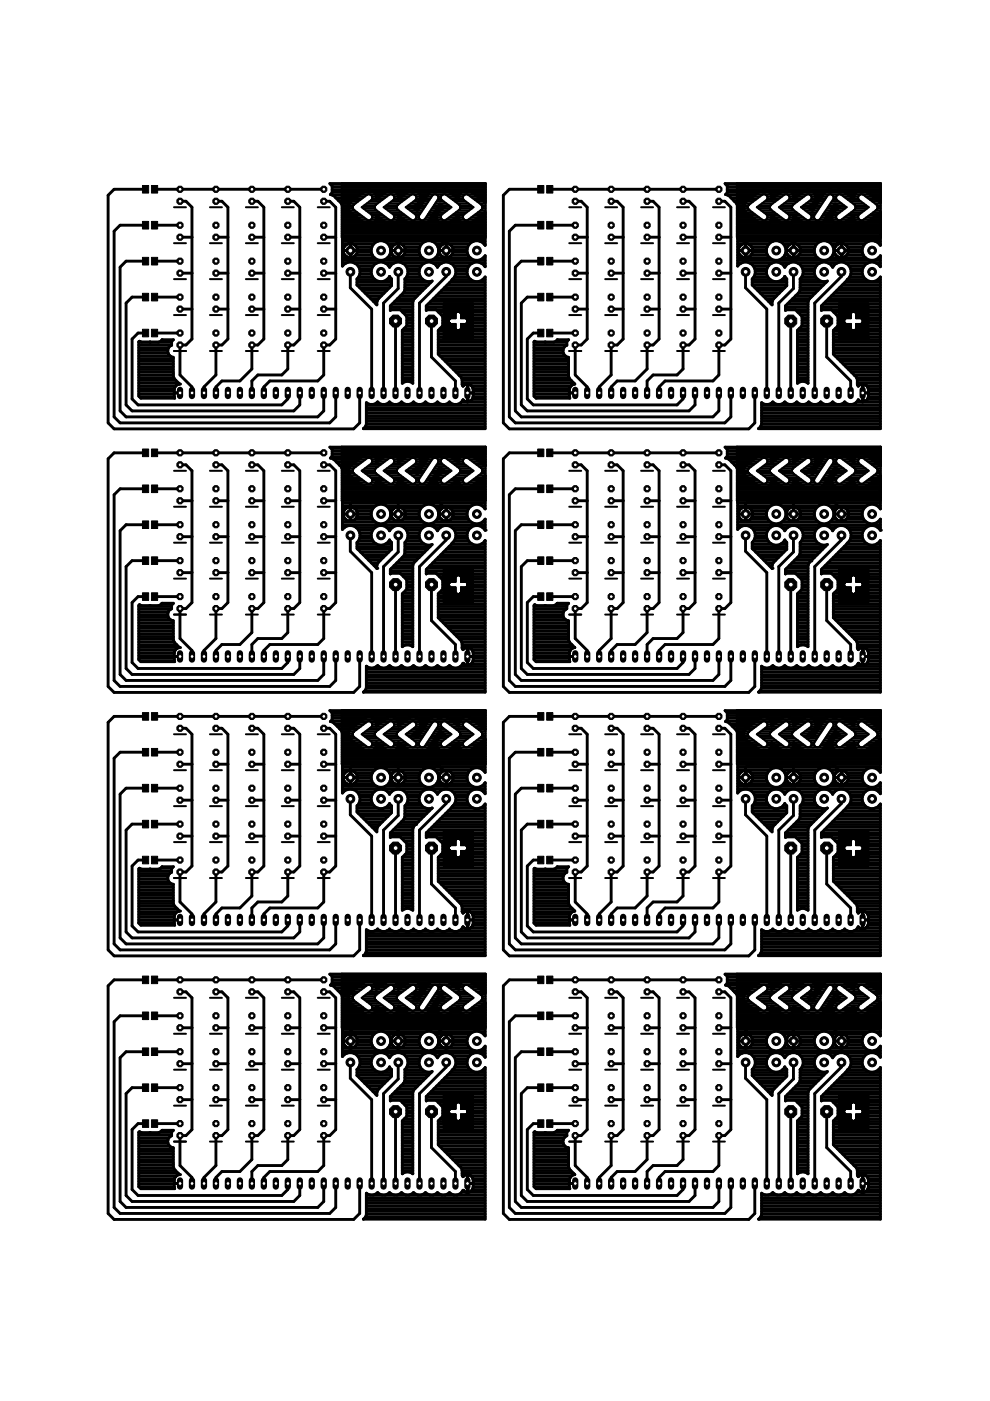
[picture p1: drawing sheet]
<svg xmlns="http://www.w3.org/2000/svg" width="210mm" height="297mm" viewBox="0 0 210 297" stroke-linecap="round" stroke-linejoin="round" font-family="sans-serif">
<g fill="#000" stroke="#000" stroke-width=".21">
<path d="M30.2 39.3h1.3v1.6h-1.3zM32.1 39.3h1.3v1.6h-1.3zM114 39.3h1.3v1.6h-1.3zM115.9 39.3h1.3v1.6h-1.3zM30.2 46.9h1.3v1.7h-1.3zM30.2 54.6h1.3v1.6h-1.3zM32.1 46.9h1.3v1.7h-1.3zM32.1 54.6h1.3v1.6h-1.3zM114 46.9h1.3v1.7h-1.3zM114 54.6h1.3v1.6h-1.3zM115.9 46.9h1.3v1.7h-1.3zM115.9 54.6h1.3v1.6h-1.3z"/>
<path d="M30.2 62.2h1.3v1.6h-1.3zM30.2 69.8h1.3v1.6h-1.3zM32.1 62.2h1.3v1.6h-1.3zM32.1 69.8h1.3v1.6h-1.3zM114 62.2h1.3v1.6h-1.3zM114 69.8h1.3v1.6h-1.3zM115.9 62.2h1.3v1.6h-1.3zM115.9 69.8h1.3v1.6h-1.3zM30.2 95.2h1.3v1.6h-1.3zM32.1 95.2h1.3v1.6h-1.3zM114 95.2h1.3v1.6h-1.3zM115.9 95.2h1.3v1.6h-1.3z"/>
<path d="M30.2 102.8h1.3v1.6h-1.3zM30.2 110.4h1.3v1.7h-1.3zM30.2 118.1h1.3v1.6h-1.3zM32.1 102.8h1.3v1.6h-1.3zM32.1 110.4h1.3v1.7h-1.3zM32.1 118.1h1.3v1.6h-1.3zM114 102.8h1.3v1.6h-1.3zM114 110.4h1.3v1.7h-1.3zM114 118.1h1.3v1.6h-1.3zM115.9 102.8h1.3v1.6h-1.3zM115.9 110.4h1.3v1.7h-1.3zM115.9 118.1h1.3v1.6h-1.3z"/>
<path d="M30.2 125.7h1.3v1.6h-1.3zM32.1 125.7h1.3v1.6h-1.3zM114 125.7h1.3v1.6h-1.3zM115.9 125.7h1.3v1.6h-1.3zM30.2 151.1h1.3v1.6h-1.3zM30.2 158.7h1.3v1.6h-1.3zM32.1 151.1h1.3v1.6h-1.3zM32.1 158.7h1.3v1.6h-1.3zM114 151.1h1.3v1.6h-1.3zM114 158.7h1.3v1.6h-1.3zM115.9 151.1h1.3v1.6h-1.3zM115.9 158.7h1.3v1.6h-1.3z"/>
<path d="M30.2 166.3h1.3v1.6h-1.3zM30.2 173.9h1.3v1.6h-1.3zM32.1 166.3h1.3v1.6h-1.3zM32.1 173.9h1.3v1.6h-1.3zM114 166.3h1.3v1.6h-1.3zM114 173.9h1.3v1.6h-1.3zM115.9 166.3h1.3v1.6h-1.3zM115.9 173.9h1.3v1.6h-1.3zM30.2 181.5h1.3v1.7h-1.3zM32.1 181.5h1.3v1.7h-1.3zM114 181.5h1.3v1.7h-1.3zM115.9 181.5h1.3v1.7h-1.3z"/>
<path d="M30.2 206.9h1.3v1.7h-1.3zM30.2 214.6h1.3v1.6h-1.3zM32.1 206.9h1.3v1.7h-1.3zM32.1 214.6h1.3v1.6h-1.3zM114 206.9h1.3v1.7h-1.3zM114 214.6h1.3v1.6h-1.3zM115.9 206.9h1.3v1.7h-1.3zM115.9 214.6h1.3v1.6h-1.3zM30.2 222.2h1.3v1.6h-1.3zM30.2 229.8h1.3v1.6h-1.3zM30.2 237.4h1.3v1.6h-1.3zM32.1 222.2h1.3v1.6h-1.3z"/>
<path d="M32.1 229.8h1.3v1.6h-1.3zM32.1 237.4h1.3v1.6h-1.3zM114 222.2h1.3v1.6h-1.3zM114 229.8h1.3v1.6h-1.3zM114 237.4h1.3v1.6h-1.3zM115.9 222.2h1.3v1.6h-1.3zM115.9 229.8h1.3v1.6h-1.3zM115.9 237.4h1.3v1.6h-1.3z"/>
</g>
<g fill="#000" stroke="#000" stroke-width=".61">
<path d="M69.9 38.9l.5 .5zM70.4 39.4v1.5zM69.9 38.9h33zM70.4 39.6h32.5zM70.1 39.1h32.8zM153.7 38.9l.5 .5zM154.2 39.4v1.5zM153.7 38.9h33zM154.2 39.6h32.5zM153.9 39.1h32.8zM22.9 41.4l1.3-1.3zM24.2 49l1.3-1.2z"/>
<path d="M24.2 40.1h6.7zM25.5 56.6l1.2-1.2zM25.5 47.8h5.4zM26.7 55.4h4.2zM32.8 40.1h5.4zM32.8 47.8h5.4zM32.8 55.4h5.4zM38.2 42.7h1.2zM39.4 42.7l1.3 1.2zM40.7 50.3v7.6zM40.7 43.9v6.4zM38.2 50.3h2.5z"/>
<path d="M38.2 57.9h2.5zM38.2 40.1h7.6zM45.8 42.7h1.3zM47.1 42.7l1.2 1.2zM48.3 50.3v7.6zM48.3 43.9v6.4zM45.8 50.3h2.5zM45.8 57.9h2.5zM45.8 40.1h7.6zM53.4 42.7h1.3zM54.7 42.7l1.2 1.2zM55.9 50.3v7.6z"/>
<path d="M55.9 43.9v6.4zM53.4 50.3h2.5zM53.4 57.9h2.5zM53.4 40.1h7.6zM61 42.7h1.3zM62.3 42.7l1.3 1.2zM63.6 50.3v7.6zM63.6 43.9v6.4zM61 50.3h2.6zM61 57.9h2.6zM61 40.1h7.6zM68.6 42.7h1.3z"/>
<path d="M70 41.3h.2zM70.2 41.3l.5 .2zM70.4 40.9l-.4 .4zM70.7 41.5l1.7 1.6zM69.9 42.7l1.3 1.2zM71.2 50.3v7.6zM71.2 43.9v6.4zM68.6 50.3h2.6zM68.6 57.9h2.6zM72.4 43.1l.2 .6zM72.6 43.7v.5zM72.6 44.2v5.8z"/>
<path d="M72.6 50v6.4zM72.6 56.4l.5-.5zM72.8 53.1h1.5zM72.8 52.8v.2zM72.6 52.9h.2zM72.8 53.2v.3zM72.9 52.5l-.1 .3zM72.6 53.5h.2zM72.8 53.5l.1 .2zM73 52.3l-.1 .2zM72.9 53.7l.1 .2zM73.1 52.1l-.1 .2z"/>
<path d="M72.6 52.3h.4zM73.1 55.9l.8-.3zM72.6 54.1h.5zM73 53.9l.1 .2zM73.1 52.1l.2-.1zM73.1 54.1l.2 .2zM73.3 52l.2-.2zM72.6 55.8h.7zM73.3 54.3l.2 .1zM73.5 51.8l.2-.1zM72.6 51.8h1zM73.5 54.4l.2 .1z"/>
<path d="M73.7 51.7l.2-.1zM73.8 43.9v.1zM73.9 43.6l-.1 .3zM73.9 55.6h.8zM73.8 44l.1 .3zM73.9 43.4v.2zM72.6 44.3h1.3zM72.6 43.7h1.3zM73.7 54.5l.2 .1zM73.9 51.6h.2zM73.9 44.3v.2zM74 43.2v.1z"/>
<path d="M74.1 43.1l-.1 .1zM72.3 43.1h1.8zM72.6 44.8h1.5zM74 44.7l.1 .2zM74.3 42.8l-.2 .3zM73.9 54.6h.2zM74.1 51.6h.2zM74.1 44.9l.2 .2zM74.3 51v2.1zM74.3 51.6v1.5zM74.3 51.6h.1zM74.3 53.1h1.5z"/>
<path d="M74.3 53.1v1.5zM74.1 54.6h.2zM74.4 42.7l.2-.1zM74.4 51.6h.2zM74.3 54.6h.1zM74.4 45.2l.2 .1zM74.6 42.6l2.9-2.2zM74.6 51.6l.2 .1zM74.4 54.6h.2zM74.7 55.6l.7 .3zM71.8 42.5h2.9zM72.6 45.4h2.1z"/>
<path d="M74.8 51.7l.3 .1zM74.6 54.6l.2-.1zM75 50.3l-.7 .7zM75.1 51.8l.1 .2zM74.8 54.5l.3-.1zM75.2 52l.2 .1zM75.1 54.4l.1-.1zM75.4 52.1l.2 .2zM75.4 54.1l-.2 .2zM75.4 55.9l.6 .6zM71.2 42h4.3zM72.6 46h2.9z"/>
<path d="M75.6 52.3l.1 .2zM75.6 53.9l-.2 .2zM75.7 52.5v.3zM75.7 53.7l-.1 .2zM75.7 59.1v1.3zM75.7 52.8l.1 .2zM75.7 53.5v.2zM75.8 53.2l-.1 .3zM76 56.5l.3 .7zM75.7 59.1l.3-.3zM70.4 41.4h5.8zM72.6 46.6h3.7z"/>
<path d="M76.3 57.2v.8zM76.3 58l-.3 .8zM70.4 40.8h6.6zM72.6 47.1h4.4zM74.6 45.3l2.9 2.2zM77.5 40.4l.6-.1zM77.5 47.5l.6 .1zM78.1 40.3h.7zM78.7 57.2v.8zM79 56.5l-.3 .7zM78.7 52.7v.8zM79 51.9l-.3 .8z"/>
<path d="M76.3 57.5h2.4zM75.7 53.5h3zM75.8 52.9h2.9zM76.3 58.1h2.4zM78.1 47.6l.7-.1zM78.8 40.3l.5 .4zM76.2 57h2.6zM75.6 52.3h3.3zM75.4 54.1h3.6zM76.1 58.7h2.9zM78.7 58l.3 .8zM79 56.5l.6-.6z"/>
<path d="M79 51.9l.6-.5zM78.7 53.5l.3 .8zM75.9 56.4h3.2zM74.9 51.8h4.3zM78.8 47.5l.5-.3zM79.3 40.7l.4 .5zM72.6 54.7h6.8zM75.7 59.3h3.8zM79 58.8l.6 .6zM79.6 55.9l.8-.3zM79.6 51.4l.8-.3zM79 54.3l.6 .6z"/>
<path d="M79.7 46.7l-.4 .5zM79.7 41.2l.2 .6zM79.8 45.7l.1 .4zM79.8 42.2l2.4-1.8zM75.2 55.8h4.6zM79.9 46.1l-.2 .6zM79.9 41.8l-.1 .4zM72.6 51.2h7.5zM79.8 42h.3zM79.8 46h.4zM79.6 59.4l.8 .3zM80.4 55.6h.8z"/>
<path d="M80.4 51.1h.8zM79.6 54.9l.8 .3zM79.7 41.4h1.2zM79.7 46.6h1.2zM80.4 59.7h.8zM81.2 55.6l.7 .3zM81.2 51.1l.7 .3zM80.4 55.2h.8zM79.4 40.8h2.3zM79.4 47.1h2.3zM81.2 59.7l.7-.3zM81.9 55.9l.6 .6z"/>
<path d="M81.9 51.4l.6 .5zM81.2 55.2l.7-.3zM79.8 45.7l2.4 1.8zM82.2 40.4l.6-.1zM82.5 58.8l-.6 .6zM82.5 56.5l.1 .2zM82.5 51.9l.3 .8zM82.5 54.3l-.6 .6zM82.6 58.6l-.1 .2zM82.7 56.5l-.1 .2zM82.6 58.6l.1 .2zM82.7 56.5l.6-.6z"/>
<path d="M82.2 47.5l.6 .1zM82.8 40.3h.6zM82.4 56.4h.4zM82.8 52.7v.8zM82.8 53.5l-.3 .8zM82.9 53.1h1.5zM83 52.8l-.1 .2zM82.8 52.9h.2zM82.9 53.2l.1 .3zM83 52.5v.3zM82.8 53.5h.2zM82.7 58.8l.3 .3z"/>
<path d="M75.7 59.9h7.3zM82 59.3h1zM83 53.5v.2zM83.1 52.3l-.1 .2zM83 53.7l.1 .2zM83.3 52.1l-.2 .2zM82.7 52.3h.4zM83.3 55.9l.7-.3zM82.6 54.1h.7zM83.1 53.9l.2 .2zM83.3 52.1l.2-.1zM82.8 47.6l.6-.1z"/>
<path d="M83.4 40.3l.6 .4zM83.3 54.1l.2 .2zM83.5 52l.1-.2zM81.7 55.8h1.8zM83.5 54.3l.1 .1zM83.6 51.8l.3-.1zM82.3 51.8h1.5zM75 50.3h8.9zM83.9 50.3l.5 .6zM83.6 54.4l.3 .1zM83.9 51.7l.2-.1zM83.4 47.5l.6-.3z"/>
<path d="M84 40.7l.4 .5zM84 55.6h.8zM83.9 54.5l.2 .1zM84.1 51.6h.2zM84.1 54.6h.2zM84.3 51.6h.1zM84.4 46.7l-.4 .5zM84.4 41.2l.1 .6zM84.4 53.1v1.6zM84.4 50.9v2.2zM84.4 51.6v1.5zM84.4 53.1h1.5z"/>
<path d="M84.4 53.1v1.5zM84.3 54.6h.1zM84.5 45.7v.4zM84.5 42.2l2.3-1.8zM84.5 46.1l-.1 .6zM84.5 41.8v.4zM84.5 51.6h.3zM84.8 51.6l.2 .1zM84.5 54.6h.3zM84.5 42h.3zM84.8 55.6l.8 .3zM84.5 46h.4z"/>
<path d="M85 51.7l.2 .1zM84.8 54.6l.2-.1zM85.2 51.8l.2 .2zM85 54.5l.2-.1zM85.4 52l.2 .1zM85.2 54.4l.2-.1zM85.6 52.1l.1 .2zM85.6 54.1l-.2 .2zM84.4 41.4h1.2zM85.6 55.9l.6 .6zM84.4 46.6h1.2zM85.7 52.3l.1 .2z"/>
<path d="M85.7 53.9l-.1 .2zM85.8 52.5l.1 .3zM85.8 53.7l-.1 .2zM85.9 59.1v1.8zM85.9 52.8v.2zM85.9 53.5l-.1 .2zM85.9 53.2v.3zM86.2 56.5l.3 .7zM86.2 58.8l-.3 .3zM84.1 40.8h2.3zM84 47.1h2.4zM86.5 57.2v.8z"/>
<path d="M86.5 58l-.3 .8zM84.5 45.7l2.3 1.8zM86.8 40.4l.7-.1zM86.8 47.5l.7 .1zM87.5 40.3h.6zM87.5 43.9l1 .7zM87.5 47.6l.6-.1zM88.1 40.3l.6 .4zM91.1 40.7l-2.6 3.9zM88.1 47.5l.4-.2zM88.7 40.7l.3 .5zM88 44.3h.7z"/>
<path d="M87.5 43.9l1.3-.9zM88.5 47.3l.4 .2zM88.9 57.2v.8zM89.2 56.5l-.3 .7zM88.9 52.7v.8zM89.2 51.9l-.3 .8zM86.5 57.5h2.4zM85.9 53.5h3zM85.9 52.9h3zM86.5 58.1h2.4zM86.4 57h2.6zM85.7 52.3h3.3z"/>
<path d="M89 41.2l.2 .6zM85.6 54.1h3.5zM89.1 42.5l-.3 .5zM87.9 43.7h1.2zM86.2 58.7h2.9zM88.9 58l.3 .8zM89.2 56.5l.6-.6zM89.8 51.4l-.6 .5zM88.9 53.5l.3 .8zM89.2 41.8l-.1 .7zM86.1 56.4h3.2zM85.1 51.8h4.3z"/>
<path d="M88.7 43.1h.8zM88.9 47.5l.6 .1zM82.1 54.7h7.5zM85.9 59.3h3.8zM89.2 58.8l.6 .6zM89.8 55.9l.7-.3zM89.8 51.4l.7-.3zM89.2 54.3l.6 .6zM89.1 42.5h.8zM85.4 55.8h4.6zM89.5 47.6l.6-.1zM81.5 51.2h8.7z"/>
<path d="M89.2 42h1.1zM89.8 59.4l.7 .3zM90.5 55.6h.8zM90.5 51.1h.8zM89.8 54.9l.7 .3zM89.1 41.4h1.5zM90.1 47.5l.6-.3zM88.7 40.8h2.3zM91.1 40.7l.5-.3zM90.5 59.7h.8zM91.3 55.6l.8 .3zM91.3 51.1l.8 .3z"/>
<path d="M90.5 55.2h.8zM85.9 59.9h5.5zM91.6 40.4l.6-.1zM91.3 59.7l.3-.1zM92.1 55.9l.6 .6zM92.1 51.4l.6 .5zM91.3 55.2l.8-.3zM92.2 40.3l.7 .1zM92.6 45.4l-.1 .7zM91.5 46h1.1zM93 44.9l-.4 .5zM91.9 45.4h.7z"/>
<path d="M92.7 56.5l.1 .2zM92.7 51.9l.3 .8zM92.7 54.3l-.6 .6zM91.1 46.6h1.6zM92.5 46.1l.2 .6zM83.9 50.3h8.9zM92.8 50.3l1.2 1.3zM92.8 56.5v.2zM92.8 56.5l.6-.6zM92.9 40.4l.3 .2zM92.6 56.4h.3zM93 44.9l1.2-1z"/>
<path d="M93 52.7v.8zM93 53.5l-.3 .8zM90.7 47.1h2.3zM92.2 44.8h.8zM92.7 46.7l.4 .5zM93.1 53.1h1.5zM93.1 52.8v.2zM93 52.9h.1zM93.1 53.2v.3zM93.2 52.5l-.1 .3zM93 53.5h.1zM93.2 40.6l.4-.3z"/>
<path d="M93.1 53.5l.1 .2zM93.3 52.3l-.1 .2zM93.3 43.3l-2.6 3.9zM93.2 53.7l.1 .2zM93.4 52.1l-.1 .2zM92.8 52.3h.5zM93.4 55.9l.8-.3zM92.8 54.1h.6zM93.3 53.9l.1 .2zM93.4 52.1l.2-.1zM93.4 54.1l.2 .2zM93.6 52l.2-.2z"/>
<path d="M93.1 47.2l.5 .3zM93.6 40.3h.7zM91.9 55.8h1.7zM92.6 44.3h1.2zM93.6 54.3l.2 .1zM93.8 51.8l.2-.1zM93 43.7h.8zM92.5 51.8h1.4zM93.8 54.4l.2 .1zM94 51.7l.2-.1zM94.2 55.6h.8zM93.3 43.3l.9 .6z"/>
<path d="M94 54.5l.2 .1zM94.2 51.6h.3zM93.6 47.5l.7 .1zM94.3 40.3l.6 .1zM94.2 54.6h.3zM94.5 51.6h.1zM94.6 53.1v.3zM94.6 51.6v1.5zM94.6 53.1h1.5zM94.6 53.1v1.5zM94.5 54.6h.1zM94.6 57.6v1z"/>
<path d="M94.7 51.6h.2zM94.3 47.6l.6-.1zM94.9 40.4l2.4 1.8zM94.9 51.6l.3 .1zM94.7 54.6h.2zM95 55.6l.8 .3zM95.2 51.7l.2 .1zM94.9 54.6l.3-.1zM95.4 51.8l.2 .2zM95.2 54.5l.2-.1zM95.6 52l.1 .1zM95.4 54.4l.2-.1z"/>
<path d="M95.7 52.1l.2 .2zM95.7 54.1l-.1 .2zM95.8 55.9l.5 .6zM90.4 64.9l5.4-5.5zM95.9 59.3l-.1 .1zM95.9 52.3l.1 .2zM95.9 53.9l-.2 .2zM96 52.5l.1 .3zM96 53.7l-.1 .2zM96.1 52.8v.2zM96.1 53.5l-.1 .2zM96.1 53.2v.3z"/>
<path d="M96.3 56.5l.3 .7zM96.3 58.8l-.4 .5zM96.6 57.2v.8zM96.6 58l-.3 .8zM97.3 45.7l-.1 .4zM97.4 41.2l-.2 .6zM96.9 46h.3zM96.9 42h.3zM94.9 47.5l2.4-1.8zM97.2 41.8l.1 .4zM96.1 46.6h1.2zM96.2 41.4h1.1z"/>
<path d="M97.2 46.1l.2 .6zM97.8 40.7l-.4 .5zM95.4 40.8h2.3zM95.4 47.1h2.3zM97.4 46.7l.4 .5zM97.8 40.7l.5-.4zM97.8 47.2l.5 .3zM98.3 40.3h.7zM98.3 47.5l.7 .1zM99 40.3l.6 .1zM99 57.2v.8zM99.3 56.5l-.3 .7z"/>
<path d="M99 52.7v.8zM99.3 51.9l-.3 .8zM96.6 57.5h2.4zM96 53.5h3zM96.1 52.9h2.9zM96.6 58.1h2.5zM96.5 57h2.6zM95.9 52.3h3.3zM95.7 54.1h3.5zM96.4 58.7h2.9zM99 58l.3 .8zM99.3 56.5l.6-.6z"/>
<path d="M99 53.5l.3 .8zM99.3 51.9l.6-.5zM96.2 56.4h3.2zM95.2 51.8h4.3zM99 47.6l.6-.1zM99.6 40.4l2.9 2.2zM92.3 54.7h7.4zM95.9 59.3h3.9zM99.3 58.8l.6 .6zM99.9 55.9l.8-.3zM99.3 54.3l.6 .6zM99.9 51.4l.8-.3z"/>
<path d="M95.5 55.8h4.6zM91.6 51.2h8.8zM99.9 59.4l.8 .3zM100.7 55.6h.8zM99.9 54.9l.8 .3zM100.7 51.1h.8zM100.7 59.7h.8zM101.5 55.6l.8 .3zM100.7 55.2h.8zM101.5 51.1l.8 .3zM101.5 59.7l.8-.3zM102.3 55.9l.5 .6z"/>
<path d="M101.5 55.2l.8-.3zM102.3 51.4l.5 .5zM99.6 47.5l2.9-2.2zM102.5 42.6l.2 .1zM102.5 45.3l.2-.1zM102.8 58.8l-.5 .6zM102.8 54.3l-.5 .6zM102.9 54.2v2.4zM102.9 45v7zM102.9 38.9v4zM95.4 59.9h7.5zM102.4 59.3h.5z"/>
<path d="M102.7 56.4h.2zM102 55.8h.9zM72.6 55.2h30.3zM102.5 54.7h.4zM102.6 51.8h.3zM101.8 51.2h1.1zM72.6 50.6h30.3zM72.6 50h30.3zM72.6 49.4h30.3zM72.6 48.9h30.3zM72.6 48.3h30.3zM72.6 47.7h30.3z"/>
<path d="M100 47.1h2.9zM100.8 46.6h2.1zM101.6 46h1.3zM102.3 45.4h.6zM102.4 42.5h.5zM101.6 42h1.3zM100.8 41.4h2.1zM100.1 40.8h2.8zM70.4 40.2h32.5zM106.7 41.4l1.3-1.3zM108 49l1.3-1.2zM108 40.1h6.7z"/>
<path d="M109.3 56.6l1.2-1.2zM109.3 47.8h5.4zM110.5 55.4h4.2zM116.6 40.1h5.4zM116.6 47.8h5.4zM116.6 55.4h5.4zM122 42.7h1.2zM123.2 42.7l1.3 1.2zM124.5 50.3v7.6zM124.5 43.9v6.4zM122 50.3h2.5zM122 57.9h2.5z"/>
<path d="M122 40.1h7.6zM129.6 42.7h1.3zM130.9 42.7l1.2 1.2zM132.1 50.3v7.6zM132.1 43.9v6.4zM129.6 50.3h2.5zM129.6 57.9h2.5zM129.6 40.1h7.6zM137.2 42.7h1.3zM138.5 42.7l1.2 1.2zM139.7 50.3v7.6zM139.7 43.9v6.4z"/>
<path d="M137.2 50.3h2.5zM137.2 57.9h2.5zM137.2 40.1h7.6zM144.8 42.7h1.3zM146.1 42.7l1.3 1.2zM147.4 50.3v7.6zM147.4 43.9v6.4zM144.8 50.3h2.6zM144.8 57.9h2.6zM144.8 40.1h7.6zM152.4 42.7h1.3zM153.8 41.3h.2z"/>
<path d="M154 41.3l.5 .2zM154.2 40.9l-.4 .4zM154.5 41.5l1.3 1.2zM153.7 42.7l1.3 1.2zM155 50.3v7.6zM155 43.9v6.4zM152.4 50.3h2.6zM152.4 57.9h2.6zM155.8 42.7l.4 .4zM156.2 43.1l.2 .6zM156.4 43.7v6.3zM156.4 50v.6z"/>
<path d="M156.4 50.6v5.8zM156.4 56.4l.5-.5zM156.6 53.1h1.5zM156.6 52.8v.2zM156.4 52.9h.2zM156.6 53.2v.3zM156.7 52.5l-.1 .3zM156.4 53.5h.2zM156.6 53.5l.1 .2zM156.8 52.3l-.1 .2zM156.7 53.7l.1 .2zM156.9 52.1l-.1 .2z"/>
<path d="M156.4 52.3h.4zM156.9 55.9l.7-.3zM156.4 54.1h.5zM156.8 53.9l.1 .2zM156.9 52.1l.2-.1zM156.9 54.1l.2 .2zM157.1 52l.2-.2zM156.4 55.8h.7zM157.1 54.3l.2 .1zM157.3 51.8l.2-.1zM156.4 51.8h1zM157.3 54.4l.2 .1z"/>
<path d="M157.5 51.7l.2-.1zM157.6 43.9v.1zM157.7 43.6l-.1 .3zM157.6 55.6h.9zM156.4 43.7h1.3zM157.6 44l.1 .3zM157.7 43.4v.2zM156.4 44.3h1.3zM157.5 54.5l.2 .1zM157.7 51.6h.2zM157.7 44.3v.2zM157.8 43.2v.1z"/>
<path d="M157.9 43.1l-.1 .1zM156.1 43.1h1.8zM157.8 44.7l.1 .2zM158 42.8l-.1 .3zM156.4 44.8h1.5zM157.7 54.6h.2zM157.9 51.6h.2zM157.9 44.9l.1 .2zM158.1 51v2.1zM158.1 51.6v1.5zM158.1 53.1h1.5zM158.1 53.1v1.5z"/>
<path d="M157.9 54.6h.2zM158.2 42.7l.2-.1zM158.2 51.6h.2zM158.2 45.2l.2 .1zM158.4 42.6l2.9-2.2zM158.4 51.6l.2 .1zM158.2 54.6h.2zM158.5 55.6l.7 .3zM155.6 42.5h2.9zM156.4 45.4h2.1zM158.6 51.7l.3 .1zM158.4 54.6l.2-.1z"/>
<path d="M158.8 50.3l-.7 .7zM158.9 51.8l.1 .2zM158.6 54.5l.3-.1zM159 52l.2 .1zM158.9 54.4l.1-.1zM159.2 52.1l.1 .2zM159.2 54.1l-.2 .2zM159.2 55.9l.6 .6zM155 42h4.3zM156.4 46h2.9zM159.3 52.3l.1 .2zM159.3 53.9l-.1 .2z"/>
<path d="M159.4 52.5l.1 .3zM159.4 53.7l-.1 .2zM159.5 59.1v1.3zM159.5 52.8l.1 .2zM159.5 53.5l-.1 .2zM159.6 53.2l-.1 .3zM159.8 56.5l.3 .7zM159.8 58.8l-.3 .3zM154.2 41.4h5.8zM156.4 46.6h3.7zM160.1 57.2v.8zM160.1 58l-.3 .8z"/>
<path d="M154.2 40.8h6.6zM156.4 47.1h4.4zM158.4 45.3l2.9 2.2zM161.3 40.4l.6-.1zM161.3 47.5l.6 .1zM161.9 40.3h.6zM162.5 57.2v.8zM162.8 56.5l-.3 .7zM162.5 52.7v.8zM162.8 51.9l-.3 .8zM160.1 57.5h2.4zM159.5 53.5h3z"/>
<path d="M159.6 52.9h2.9zM161.9 47.6l.6-.1zM162.5 40.3l.6 .4zM160.1 58.1h2.4zM160 57h2.6zM159.4 52.3h3.3zM159.2 54.1h3.5zM159.8 58.7h3zM162.5 58l.3 .8zM162.8 56.5l.6-.6zM162.8 51.9l.6-.5zM162.5 53.5l.3 .8z"/>
<path d="M159.7 56.4h3.2zM158.7 51.8h4.3zM162.5 47.5l.6-.3zM163.1 40.7l.4 .5zM156.4 54.7h6.8zM159.5 59.3h3.8zM162.8 58.8l.6 .6zM163.4 55.9l.8-.3zM163.4 51.4l.8-.3zM162.8 54.3l.6 .6zM163.5 46.7l-.4 .5zM163.5 41.2l.2 .6z"/>
<path d="M163.6 45.7l.1 .4zM163.6 42.2l2.4-1.8zM159 55.8h4.6zM163.7 46.1l-.2 .6zM163.7 41.8l-.1 .4zM156.4 51.2h7.4zM163.6 42h.3zM163.6 46h.4zM163.4 59.4l.8 .3zM164.2 55.6h.8zM164.2 51.1h.8zM163.4 54.9l.8 .3z"/>
<path d="M163.5 41.4h1.2zM163.5 46.6h1.2zM164.2 59.7h.8zM165 55.6l.7 .3zM165 51.1l.7 .3zM164.2 55.2h.8zM163.2 40.8h2.3zM163.1 47.1h2.4zM165 59.7l.7-.3zM165.7 55.9l.6 .6zM165.7 51.4l.6 .5zM165 55.2l.7-.3z"/>
<path d="M163.6 45.7l2.4 1.8zM166 40.4l.6-.1zM166.3 58.8l-.6 .6zM166.3 56.5l.1 .2zM166.3 51.9l.3 .8zM166.3 54.3l-.6 .6zM166.4 58.6l-.1 .2zM166.5 56.5l-.1 .2zM166.4 58.6l.1 .2zM166.5 56.5l.6-.6zM166.2 56.4h.4zM166 47.5l.6 .1z"/>
<path d="M166.6 40.3h.6zM166.6 52.7v.8zM166.6 53.5l-.3 .8zM166.7 53.1h1.5zM166.8 52.8l-.1 .2zM166.6 52.9h.1zM166.7 53.2l.1 .3zM166.8 52.5v.3zM166.6 53.5h.2zM166.5 58.8l.3 .3zM159.5 59.9h7.3zM165.8 59.3h1z"/>
<path d="M166.8 53.5v.2zM166.9 52.3l-.1 .2zM166.8 53.7l.1 .2zM167.1 52.1l-.2 .2zM166.5 52.3h.4zM167.1 55.9l.7-.3zM166.4 54.1h.7zM166.9 53.9l.2 .2zM167.1 52.1l.2-.1zM166.6 47.6l.6-.1zM167.2 40.3l.6 .4zM167.1 54.1l.2 .2z"/>
<path d="M167.3 52l.1-.2zM165.5 55.8h1.8zM167.3 54.3l.1 .1zM167.4 51.8l.3-.1zM166.1 51.8h1.5zM158.8 50.3h8.9zM167.7 50.3l.5 .6zM167.4 54.4l.3 .1zM167.7 51.7l.2-.1zM167.2 47.5l.6-.3zM167.8 40.7l.4 .5zM167.8 55.6h.8z"/>
<path d="M167.7 54.5l.2 .1zM167.9 51.6h.2zM167.9 54.6h.2zM168.1 51.6h.1zM168.2 46.7l-.4 .5zM168.2 41.2l.1 .6zM168.2 53.1v1.6zM168.2 50.9v2.2zM168.2 51.6v1.5zM168.2 53.1h1.5zM168.2 53.1v1.5zM168.1 54.6h.1z"/>
<path d="M168.3 45.7v.4zM168.3 42.2l2.3-1.8zM168.3 46.1l-.1 .6zM168.3 41.8v.4zM168.3 51.6h.3zM168.6 51.6l.2 .1zM168.3 54.6h.3zM168.3 42h.3zM168.6 55.6l.8 .3zM168.3 46h.4zM168.8 51.7l.2 .1zM168.6 54.6l.2-.1z"/>
<path d="M169 51.8l.2 .2zM168.8 54.5l.2-.1zM169.2 52l.2 .1zM169 54.4l.2-.1zM169.4 52.1l.1 .2zM169.2 54.3l.2-.2zM168.2 41.4h1.2zM169.4 55.9l.6 .6zM168.2 46.6h1.2zM169.5 52.3l.1 .2zM169.5 53.9l-.1 .2zM169.6 52.5l.1 .3z"/>
<path d="M169.6 53.7l-.1 .2zM169.6 59.1v1.8zM169.7 52.8v.2zM169.7 53.5l-.1 .2zM169.7 53.2v.3zM170 56.5l.3 .7zM170 58.8l-.4 .3zM167.8 40.8h2.3zM167.8 47.1h2.4zM170.3 57.2v.8zM170.3 58l-.3 .8zM168.3 45.7l2.3 1.8z"/>
<path d="M170.6 40.4l.7-.1zM170.6 47.5l.7 .1zM171.3 40.3h.6zM171.3 43.9l1 .7zM171.3 47.6l.6-.1zM171.9 40.3l.6 .4zM174.9 40.7l-2.6 3.9zM171.9 47.5l.4-.2zM172.5 40.7l.3 .5zM171.7 44.3h.8zM171.3 43.9l1.3-.9zM172.3 47.3l.4 .2z"/>
<path d="M172.7 57.2v.8zM173 56.5l-.3 .7zM172.7 52.7v.8zM173 51.9l-.3 .8zM170.3 57.5h2.4zM169.7 53.5h3zM169.7 52.9h3zM170.2 58.1h2.5zM170.2 57h2.6zM169.5 52.3h3.3zM172.8 41.2l.2 .6zM169.4 54.1h3.5z"/>
<path d="M172.9 42.5l-.3 .5zM171.7 43.7h1.2zM170 58.7h2.9zM172.7 58l.3 .8zM173 56.5l.6-.6zM173 51.9l.6-.5zM172.7 53.5l.3 .8zM173 41.8l-.1 .7zM169.9 56.4h3.2zM168.9 51.8h4.3zM172.5 43.1h.8zM172.7 47.5l.6 .1z"/>
<path d="M165.9 54.7h7.5zM169.6 59.3h3.9zM173 58.8l.6 .6zM173.6 55.9l.7-.3zM173.6 51.4l.7-.3zM173 54.3l.6 .6zM172.9 42.5h.8zM169.2 55.8h4.6zM173.3 47.6l.6-.1zM165.3 51.2h8.7zM173 42h1.1zM173.6 59.4l.7 .3z"/>
<path d="M174.3 55.6h.8zM174.3 51.1h.8zM173.6 54.9l.7 .3zM172.9 41.4h1.5zM173.9 47.5l.6-.3zM172.5 40.8h2.3zM174.9 40.7l.5-.3zM174.3 59.7h.8zM175.1 55.6l.8 .3zM175.1 51.1l.8 .3zM174.3 55.2h.8zM169.6 59.9h5.6z"/>
<path d="M175.4 40.4l.6-.1zM175.1 59.7l.3-.1zM175.9 55.9l.6 .6zM175.9 51.4l.6 .5zM175.1 55.2l.8-.3zM176 40.3l.7 .1zM176.4 45.4l-.1 .7zM175.3 46h1zM176.8 44.9l-.4 .5zM175.7 45.4h.7zM176.5 56.5v.2zM176.5 51.9l.3 .8z"/>
<path d="M176.5 54.3l-.6 .6zM174.9 46.6h1.6zM176.3 46.1l.2 .6zM167.7 50.3h8.8zM176.5 50.3l1.3 1.3zM176.6 56.5l-.1 .2zM176.6 56.5l.6-.6zM176.7 40.4l.3 .2zM176.4 56.4h.3zM176.8 44.9l1.2-1zM176.8 52.7v.8zM176.8 53.5l-.3 .8z"/>
<path d="M174.5 47.1h2.3zM176 44.8h.8zM176.5 46.7l.4 .5zM176.9 53.1h1.5zM176.9 52.8v.2zM176.9 53.2v.3zM177 52.5l-.1 .3zM176.8 53.5h.1zM177 40.6l.4-.3zM176.9 53.5l.1 .2zM177.1 52.3l-.1 .2zM177.1 43.3l-2.6 3.9z"/>
<path d="M177 53.7l.1 .2zM177.2 52.1l-.1 .2zM176.6 52.3h.5zM177.2 55.9l.8-.3zM176.5 54.1h.7zM177.1 53.9l.1 .2zM177.2 52.1l.2-.1zM177.2 54.1l.2 .2zM177.4 52l.2-.2zM176.9 47.2l.5 .3zM177.4 40.3h.7zM175.7 55.8h1.7z"/>
<path d="M177.4 54.3l.2 .1zM177.6 51.8l.2-.1zM176.4 44.3h1.2zM176.8 43.7h.8zM176.3 51.8h1.4zM177.6 54.4l.2 .1zM177.8 51.7l.2-.1zM178 55.6h.8zM177.1 43.3l.9 .6zM177.8 54.5l.2 .1zM178 51.6h.3zM177.4 47.5l.7 .1z"/>
<path d="M178.1 40.3l.6 .1zM178 54.6h.3zM178.3 51.6h.1zM178.4 53.1v.3zM178.4 51.6v1.5zM178.4 53.1h1.5zM178.4 53.1v1.5zM178.3 54.6h.1zM178.4 57.6v1zM178.5 51.6h.2zM178.1 47.6l.6-.1zM178.7 40.4l2.4 1.8z"/>
<path d="M178.7 51.6l.3 .1zM178.5 54.6h.2zM178.8 55.6l.8 .3zM179 51.7l.2 .1zM178.7 54.6l.3-.1zM179.2 51.8l.2 .2zM179 54.5l.2-.1zM179.4 52l.1 .1zM179.2 54.4l.2-.1zM179.5 52.1l.2 .2zM179.5 54.1l-.1 .2zM179.6 55.9l.5 .6z"/>
<path d="M179.6 59.4l-5.4 5.5zM179.7 59.3l-.1 .1zM179.7 52.3l.1 .2zM179.7 53.9l-.2 .2zM179.8 52.5l.1 .3zM179.8 53.7l-.1 .2zM179.9 52.8v.2zM179.9 53.5l-.1 .2zM179.9 53.2v.3zM180.1 56.5l.3 .7zM180.1 58.8l-.4 .5zM180.4 57.2v.8z"/>
<path d="M180.4 58l-.3 .8zM181.1 45.7l-.1 .4zM181.2 41.2l-.2 .6zM180.7 46h.3zM180.7 42h.3zM178.7 47.5l2.4-1.8zM181 41.8l.1 .4zM180 41.4h1.1zM179.9 46.6h1.2zM181 46.1l.2 .6zM181.6 40.7l-.4 .5zM179.2 40.8h2.3z"/>
<path d="M179.2 47.1h2.3zM181.2 46.7l.4 .5zM181.6 40.7l.5-.4zM181.6 47.2l.5 .3zM182.1 40.3h.6zM182.1 47.5l.6 .1zM182.7 40.3l.7 .1zM182.8 57.2v.8zM183.1 56.5l-.3 .7zM182.8 52.7v.8zM183.1 51.9l-.3 .8zM180.4 57.5h2.4z"/>
<path d="M179.8 53.5h3zM179.9 52.9h2.9zM180.4 58.1h2.5zM180.3 57h2.6zM179.7 52.3h3.3zM179.5 54.1h3.5zM180.2 58.7h2.9zM182.8 58l.3 .8zM183.1 56.5l.6-.6zM182.8 53.5l.3 .8zM183.1 51.9l.6-.5zM180 56.4h3.2z"/>
<path d="M179 51.8h4.3zM182.7 47.6l.7-.1zM183.4 40.4l2.9 2.2zM176.1 54.7h7.4zM179.7 59.3h3.9zM183.1 58.8l.6 .6zM183.7 55.9l.8-.3zM183.1 54.3l.6 .6zM183.7 51.4l.8-.3zM179.3 55.8h4.6zM175.4 51.2h8.8zM183.7 59.4l.8 .3z"/>
<path d="M184.5 55.6h.8zM183.7 54.9l.8 .3zM184.5 51.1h.8zM184.5 59.7h.8zM185.3 55.6l.8 .3zM184.5 55.2h.8zM185.3 51.1l.8 .3zM185.3 59.7l.8-.3zM186.1 55.9l.5 .6zM185.3 55.2l.8-.3zM186.1 51.4l.5 .5zM183.4 47.5l2.9-2.2z"/>
<path d="M186.3 42.6l.2 .1zM186.3 45.3l.2-.1zM186.6 58.8l-.5 .6zM186.6 54.3l-.5 .6zM186.7 54.2v2.4zM186.7 45v7zM186.7 38.9v4zM179.2 59.9h7.5zM186.2 59.3h.5zM186.5 56.4h.2zM185.8 55.8h.9zM156.4 55.2h30.3z"/>
<path d="M186.3 54.7h.4zM186.4 51.8h.3zM185.6 51.2h1.1zM156.4 50.6h30.3zM156.4 50h30.3zM156.4 49.4h30.3zM156.4 48.9h30.3zM156.4 48.3h30.3zM156.4 47.7h30.3zM183.8 47.1h2.9zM184.6 46.6h2.1zM185.4 46h1.3z"/>
<path d="M186.1 45.4h.6zM186.2 42.5h.5zM185.4 42h1.3zM184.6 41.4h2.1zM183.9 40.8h2.8zM154.2 40.2h32.5zM26.7 64.3l1.3-1.3zM29.3 70.6l-1.3 1.3zM28 63h2.9zM29.3 70.6h1.6zM29.4 72.5v11.5zM29.4 72.5l.2-.2z"/>
<path d="M29.6 72.4l.4 .1zM30 72.5h1.7zM31.9 72.5h1.7zM33.6 72.5l.5-.1zM34.4 72.1l-.3 .3zM35.6 74.2v.5zM35.8 73.7l-.2 .5zM29.4 74.3h6.2zM29.4 74.9h6.2zM29.4 73.7h6.3zM35.6 74.7l.2 .5zM35.8 73.7l.4-.4z"/>
<path d="M29.4 75.5h6.6zM35.8 75.2l.4 .3zM36.2 73.3l.2-.1zM36.4 72.4v.8zM36.8 72l-.4 .4zM29.4 73.1h7zM29.4 72.6h7zM36.2 75.5l.4 .3zM36.7 79.2v.6zM36.7 75.8v3.4zM29.4 79.5h7.3zM29.4 78.9h7.3z"/>
<path d="M29.4 78.3h7.3zM29.4 77.8h7.3zM29.4 77.2h7.3zM29.4 76.6h7.3zM29.4 76h7.3zM34.4 72h2.4zM38.2 73.2v6.3zM38.2 73.2h1.2zM32.8 63h5.4zM32.8 70.6h5.4zM39.4 73.2l1.3-1.3zM40.7 65.5v6.4z"/>
<path d="M40.7 57.9v7.6zM38.2 65.5h2.5zM45.8 73.2v6.3zM45.8 73.2h1.3zM47.1 73.2l1.2-1.3zM48.3 65.5v6.4zM48.3 57.9v7.6zM45.8 65.5h2.5zM53.4 73.2v5zM53.4 73.2h1.3zM54.7 73.2l1.2-1.3zM54.7 79.5l-1.3 1.3z"/>
<path d="M55.9 65.5v6.4zM55.9 57.9v7.6zM53.4 65.5h2.5zM59.8 79.5l1.2-1.3zM54.7 79.5h5.1zM61 73.2v5zM61 73.2h1.3zM62.3 73.2l1.3-1.3zM63.6 65.5v6.4zM63.6 57.9v7.6zM61 65.5h2.6zM68.6 73.2v6.3z"/>
<path d="M68.6 73.2h1.3zM69.9 73.2l1.3-1.3zM71.2 65.5v6.4zM71.2 57.9v7.6zM68.6 65.5h2.6zM74.3 57.6v3.4zM75.7 60.4l3.9 3.9zM74.3 61l4.5 4.5zM79.6 64.3l.3 .3zM79.9 64v.6zM80.1 63.5l-.2 .5zM79.7 64.5h.2z"/>
<path d="M79.2 63.9h.7zM80.5 63.1l-.4 .4zM78.6 63.3h1.7zM80.5 63.1l2.5-2.5zM78 62.7h2.9zM81.3 64.3l3.1-3.1zM77.4 62.2h4zM76.9 61.6h5.1zM76.3 61h6.3zM82.8 64.9v.9zM82.9 65.7l-.1 .1zM82.9 65.7h2z"/>
<path d="M83 59.1v1.5zM75.7 60.4h7.3zM84.4 57.6v3.6zM84.9 65.7l1.4 1.4zM85.3 70v11.3zM82.8 64.9l2.8-2.9zM85.9 60.9v.5zM85.9 61.4l-.3 .6zM86.3 67.1v2zM86.3 69.1l-1 .9zM87.7 63.5l-.2 .5zM85.3 79.5h2.2z"/>
<path d="M85.3 78.9h2.2zM85.3 78.3h2.2zM85.3 77.8h2.2zM85.3 77.2h2.2zM85.3 76.6h2.2zM85.3 76h2.2zM85.3 75.5h2.2zM85.3 74.9h2.2zM85.3 74.3h2.2zM85.3 73.7h2.2zM85.3 73.1h2.2zM85.3 72.6h2.2z"/>
<path d="M85.3 72h2.2zM85.3 71.4h2.2zM85.3 70.8h2.2zM85.3 70.3h2.2zM85.7 69.7h1.8zM86.2 69.1h1.3zM86.3 68.5h1.2zM86.3 67.9h1.2zM86.3 67.4h1.2zM86 66.8h1.5zM85.4 66.2h2.1zM82.8 65.6h4.7z"/>
<path d="M82.8 65h4.7zM83.1 64.5h4.4zM83.7 63.9h3.9zM87.7 63.5l.4-.4zM84.3 63.3h3.6zM88.1 63.1l3.5-3.5zM84.9 62.7h3.6zM88.9 64.3l5.7-5.7zM85.4 62.2h3.6zM85.8 61.6h3.8zM85.9 61h4.3zM90.4 64.9v.9z"/>
<path d="M90.5 65.7l-.1 .1zM90.5 65.7h2zM85.9 60.4h4.9zM91.5 68.1v7.6zM92.5 65.7l1.4 1.4zM92.9 70v5.1zM92.9 75.1l4.5 4.5zM93.9 67.1v2zM93.9 69.1l-1 .9zM94.2 67.8v.6zM94.4 67.2l-.2 .6zM93.9 67.9h.3z"/>
<path d="M93.9 68.5h.3zM93.9 67.4h.4zM94.2 68.4l.2 .6zM94.4 67.2l.5-.5zM93.9 69.1h.6zM93.6 66.8h1.2zM94.4 69l.5 .4zM94.9 66.7l.6-.3zM93.3 69.7h2.1zM94.9 69.4l.6 .3zM95.8 65.8l-.3 .6zM93 66.2h2.6z"/>
<path d="M92.9 70.3h2.8zM95.5 69.7l.3 .7zM95.8 65.8l.4-.5zM90.4 65.6h5.5zM95.8 70.4l.4 .4zM96.2 65.3l.6-.2zM92.9 70.8h3.4zM96.2 70.8l.6 .3zM96.8 65.1h.7zM97.4 79.6l.4 .4zM96.8 71.1h.7zM97.5 65.1l.6 .2z"/>
<path d="M97.8 80l.2 .5zM97.5 71.1l.6-.3zM98.1 65.3l.4 .5zM98.5 70.4l-.4 .4zM98.5 65.8l.3 .6zM98.8 69.7l-.3 .7zM98.8 66.4l.6 .3zM99.4 66.7l.5 .5zM98.8 69.7l.6-.3zM99.9 67.2l.2 .6zM99.9 69l-.5 .4zM100.1 67.8v.6z"/>
<path d="M100.1 68.4l-.2 .6zM97.3 79.5h5.6zM96.7 78.9h6.2zM96.1 78.3h6.8zM95.6 77.8h7.3zM95 77.2h7.9zM94.4 76.6h8.5zM93.8 76h9.1zM93.3 75.5h9.6zM92.9 74.9h10zM92.9 74.3h10zM92.9 73.7h10z"/>
<path d="M92.9 73.1h10zM92.9 72.6h10zM92.9 72h10zM92.9 71.4h10zM98 70.8h4.9zM98.6 70.3h4.3zM98.9 69.7h4zM99.8 69.1h3.1zM100.1 68.5h2.8zM100.1 67.9h2.8zM100 67.4h2.9zM99.5 66.8h3.4z"/>
<path d="M98.7 66.2h4.2zM98.4 65.6h4.5zM90.4 65h12.5zM90.8 64.5h12.1zM91.3 63.9h11.6zM91.9 63.3h11zM92.5 62.7h10.4zM93.1 62.2h9.8zM93.6 61.6h9.3zM94.2 61h8.7zM94.8 60.4h8.1zM110.5 64.3l1.3-1.3z"/>
<path d="M113.1 70.6l-1.3 1.3zM111.8 63h2.9zM113.1 70.6h1.6zM113.2 72.5v11.5zM113.2 72.5l.2-.2zM113.4 72.4l.4 .1zM113.8 72.5h1.7zM115.7 72.5h1.7zM117.4 72.5l.4-.1zM118.2 72.1l-.4 .3zM119.4 74.2v.5zM119.6 73.7l-.2 .5z"/>
<path d="M113.2 74.3h6.2zM113.2 74.9h6.2zM113.2 73.7h6.3zM119.4 74.7l.2 .5zM119.6 73.7l.3-.4zM113.2 75.5h6.6zM119.6 75.2l.3 .3zM119.9 73.3l.3-.1zM120.2 72.4v.8zM120.2 72.4l.4-.4zM113.2 73.1h7zM113.2 72.6h7z"/>
<path d="M119.9 75.5l.5 .3zM120.5 79.2v.6zM120.5 75.8v3.4zM113.2 79.5h7.3zM113.2 78.9h7.3zM113.2 78.3h7.3zM113.2 77.8h7.3zM113.2 77.2h7.3zM113.2 76.6h7.3zM113.2 76h7.3zM118.2 72h2.4zM122 73.2v6.3z"/>
<path d="M122 73.2h1.2zM116.6 63h5.4zM116.6 70.6h5.4zM123.2 73.2l1.3-1.3zM124.5 65.5v6.4zM124.5 57.9v7.6zM122 65.5h2.5zM129.6 73.2v6.3zM129.6 73.2h1.3zM132.1 71.9l-1.2 1.3zM132.1 65.5v6.4zM132.1 57.9v7.6z"/>
<path d="M129.6 65.5h2.5zM137.2 73.2v5zM137.2 73.2h1.3zM139.7 71.9l-1.2 1.3zM138.5 79.5l-1.3 1.3zM139.7 65.5v6.4zM139.7 57.9v7.6zM137.2 65.5h2.5zM143.5 79.5l1.3-1.3zM138.5 79.5h5zM144.8 73.2v5zM144.8 73.2h1.3z"/>
<path d="M147.4 71.9l-1.3 1.3zM147.4 65.5v6.4zM147.4 57.9v7.6zM144.8 65.5h2.6zM152.4 73.2v6.3zM152.4 73.2h1.3zM153.7 73.2l1.3-1.3zM155 65.5v6.4zM155 57.9v7.6zM152.4 65.5h2.6zM158.1 57.6v3.4zM159.5 60.4l3.9 3.9z"/>
<path d="M158.1 61l4.5 4.5zM163.4 64.3l.3 .3zM163.7 64v.6zM163.9 63.5l-.2 .5zM163.5 64.5h.2zM163 63.9h.7zM163.9 63.5l.4-.4zM162.4 63.3h1.7zM164.3 63.1l2.5-2.5zM161.8 62.7h2.8zM165.1 64.3l3.1-3.1zM161.2 62.2h4z"/>
<path d="M160.7 61.6h5.1zM160.1 61h6.3zM166.5 64.9v.9zM166.5 65.8l.2-.1zM166.7 65.7h2zM166.8 59.1v1.5zM159.5 60.4h7.3zM168.2 57.6v3.6zM168.7 65.7l1.4 1.4zM169.1 70v11.3zM166.5 64.9l2.9-2.9zM169.6 60.9v.5z"/>
<path d="M169.6 61.4l-.2 .6zM170.1 67.1v2zM170.1 69.1l-1 .9zM171.5 63.5l-.2 .5zM169.1 79.5h2.2zM169.1 78.9h2.2zM169.1 78.3h2.2zM169.1 77.8h2.2zM169.1 77.2h2.2zM169.1 76.6h2.2zM169.1 76h2.2zM169.1 75.5h2.2z"/>
<path d="M169.1 74.9h2.2zM169.1 74.3h2.2zM169.1 73.7h2.2zM169.1 73.1h2.2zM169.1 72.6h2.2zM169.1 72h2.2zM169.1 71.4h2.2zM169.1 70.8h2.2zM169.1 70.3h2.2zM169.4 69.7h1.9zM170 69.1h1.3zM170.1 68.5h1.2z"/>
<path d="M170.1 67.9h1.2zM170.1 67.4h1.2zM169.8 66.8h1.5zM169.2 66.2h2.1zM166.5 65.6h4.8zM166.5 65h4.8zM166.9 64.5h4.4zM167.5 63.9h3.9zM171.5 63.5l.4-.4zM168.1 63.3h3.6zM171.9 63.1l3.5-3.5zM168.7 62.7h3.6z"/>
<path d="M172.7 64.3l5.7-5.7zM169.2 62.2h3.6zM169.6 61.6h3.8zM169.6 61h4.4zM174.2 64.9v.9zM174.3 65.7l-.1 .1zM174.3 65.7h2zM169.6 60.4h5zM175.3 68.1v7.6zM176.3 65.7l1.4 1.4zM176.7 70v5.1zM176.7 75.1l4.5 4.5z"/>
<path d="M177.7 67.1v2zM177.7 69.1l-1 .9zM178 67.8v.6zM178.2 67.2l-.2 .6zM177.7 67.9h.3zM177.7 68.5h.3zM177.7 67.4h.4zM178 68.4l.2 .6zM178.2 67.2l.5-.5zM177.6 69.1h.7zM177.4 66.8h1.2zM178.2 69l.5 .4z"/>
<path d="M178.7 66.7l.6-.3zM177.1 69.7h2.1zM178.7 69.4l.6 .3zM179.6 65.8l-.3 .6zM176.8 66.2h2.6zM176.7 70.3h2.8zM179.3 69.7l.3 .7zM180 65.3l-.4 .5zM174.2 65.6h5.5zM179.6 70.4l.4 .4zM180 65.3l.6-.2zM176.7 70.8h3.4z"/>
<path d="M180 70.8l.6 .3zM180.6 65.1h.7zM181.2 79.6l.4 .4zM180.6 71.1h.7zM181.3 65.1l.6 .2zM181.6 80l.2 .5zM181.3 71.1l.6-.3zM181.9 65.3l.4 .5zM182.3 70.4l-.4 .4zM182.3 65.8l.3 .6zM182.6 69.7l-.3 .7zM182.6 66.4l.6 .3z"/>
<path d="M183.2 66.7l.5 .5zM182.6 69.7l.6-.3zM183.7 67.2l.2 .6zM183.7 69l-.5 .4zM183.9 67.8v.6zM183.9 68.4l-.2 .6zM181.1 79.5h5.6zM180.5 78.9h6.2zM179.9 78.3h6.8zM179.4 77.8h7.3zM178.8 77.2h7.9zM178.2 76.6h8.5z"/>
<path d="M177.6 76h9.1zM177.1 75.5h9.6zM176.7 74.9h10zM176.7 74.3h10zM176.7 73.7h10zM176.7 73.1h10zM176.7 72.6h10zM176.7 72h10zM176.7 71.4h10zM181.8 70.8h4.9zM182.4 70.3h4.3zM182.7 69.7h4z"/>
<path d="M183.6 69.1h3.1zM183.9 68.5h2.8zM183.9 67.9h2.8zM183.8 67.4h2.9zM183.3 66.8h3.4zM182.5 66.2h4.2zM182.2 65.6h4.5zM174.2 65h12.5zM174.6 64.5h12.1zM175.1 63.9h11.6zM175.7 63.3h11zM176.3 62.7h10.4z"/>
<path d="M176.9 62.2h9.8zM177.4 61.6h9.3zM178 61h8.7zM178.6 60.4h8.1zM22.9 41.4v48.3zM22.9 97.3l1.3-1.3zM24.2 49v39.4zM22.9 89.7l1.3 1.2zM24.2 96h6.7zM25.5 56.6v30.5zM24.2 88.4l1.3 1.3zM26.7 64.3v21.6z"/>
<path d="M25.5 87.1l1.2 1.3zM28 71.9v12.7zM26.7 85.9l1.3 1.2zM28 84.6l1.3 1.3zM29.4 84l.5 .4zM29.9 84.4h7.1zM29.4 80.1h7.5zM37 83.3v.8zM37 83.3h1.2zM37 82.5v.8zM37 82.4v.1zM36.7 79.8l.3 .5z"/>
<path d="M29.5 84.1h7.5zM29.4 83.5h7.6zM29.4 83h7.6zM37 84.1v.2zM37 82.2v.2zM29.4 82.4h7.6zM37 84.3v.1zM37.1 82l-.1 .2zM37.2 81.9l-.1 .1zM37.2 81.9l.2-.2zM29.4 81.8h7.9zM29.4 80.6h7.9z"/>
<path d="M37.4 81.7l.1-.1zM37.5 81.6l.2-.1zM37.7 81.5h.2zM29.4 81.2h8.5zM37.9 81.5l.2-.1zM37 80.3l1.1 1.1zM32.8 96h5.4zM38.2 98.6h1.2zM38.2 79.5l2.5 2.5zM40.7 82v1.3zM39.4 98.6l1.3 1.2zM45.8 79.5l-2.6 2.5z"/>
<path d="M43.2 82v1.3zM45.8 82v1.3zM38.2 96h7.6zM47.1 80.8l-1.3 1.2zM45.8 98.6h1.3zM47.1 98.6l1.2 1.2zM50.9 80.8l2.5-2.6zM47.1 80.8h3.8zM53.4 80.8v2.5zM45.8 96h7.6zM53.4 98.6h1.3zM55.9 82v1.3z"/>
<path d="M54.7 98.6l1.2 1.2zM55.9 82l1.3-1.2zM29.3 85.9h30.5zM59.8 85.9l1.2-1.3zM61 83.3v1.3zM53.4 96h7.6zM28 87.1h34.3zM61 98.6h1.3zM63.6 85.9l-1.3 1.2zM63.6 83.3v2.6zM62.3 98.6l1.3 1.2zM68.6 79.5l-1.2 1.3z"/>
<path d="M57.2 80.8h10.2zM26.7 88.4h40.7zM68.6 87.1l-1.2 1.3zM68.6 83.3v3.8zM61 96h7.6zM25.5 89.7h44.4zM68.6 98.6h1.3zM69.9 94.8l.5 .5zM70 97.1h.2zM70.2 97.1l.5 .2zM70.4 95.3v1.5zM70.4 96.8l-.4 .3z"/>
<path d="M70.7 97.3l1.3 1.3zM69.9 89.7l1.3-1.3zM71.2 83.3v5.1zM69.9 98.6l1.3 1.2zM72 98.6l.4 .4zM72.4 99l.2 .5zM72.6 99.5v6.4zM73.9 99.5l-.1 .2zM72.6 99.7h1.2zM73.9 99.3v.2zM74.1 98.9l-.1 .2zM72.4 99.1h1.6z"/>
<path d="M74.3 98.7l-.2 .2zM74.4 98.6l.2-.1zM71.9 98.6h2.5zM74.6 98.5l2.9-2.2zM24.2 90.9h50.8zM75 90.9l1.3-1.2zM71.4 98h3.8zM70.8 97.4h5.2zM76.3 83.3v6.4zM70.3 96.8h6.5zM77 90.9h25.9zM77.5 90.5l-.4 .4z"/>
<path d="M77.5 96.3l.6-.2zM70.4 96.2h7.3zM77.7 85.4v4.5zM77.7 89.9l-.2 .6zM77.7 85.4l.1 .1zM78.1 96.1l.7 .1zM77.8 85.5l.6 .2zM78.8 96.2l.5 .4zM78.8 65.5v17.8zM78.4 85.7h.7zM79.3 96.6l.4 .5zM79.7 97.1l.2 .6z"/>
<path d="M79.1 85.7l.7-.2zM79.8 98.1l2.4-1.8zM79.9 97.7l-.1 .4zM79.8 85.5l.3-.3zM80.1 85.2l.2 .3zM79.8 97.4h.9zM80.3 85.5l.7 .2zM81.3 64.3v19zM79.5 96.8h1.9zM81 85.7h.7zM82.2 96.3l.6-.2zM81.7 85.7l.6-.2z"/>
<path d="M78.8 96.2h3.5zM82.6 85.2l-.3 .3zM82.8 96.1l.6 .1zM82.6 85.2l.3 .3zM83.4 96.2l.6 .4zM82.9 85.5l.6 .2zM83.9 68.1v15.2zM84 96.6l.4 .5zM83.5 85.7h.7zM84.4 97.1l.1 .6zM84.5 98.1l2.3-1.8zM84.5 97.7v.4z"/>
<path d="M84.2 85.7l.7-.2zM85.1 85.2l-.2 .3zM85.4 81.2l-.1 .1zM84.5 97.4h.9zM85.1 85.2l.3 .3zM85.4 81.2l.7-.3zM85.4 85.5l.7 .2zM86.1 80.9h.7zM84.2 96.8h1.9zM86.1 85.7h.7zM86.8 80.9l.6 .3zM86.8 96.3l.7-.2z"/>
<path d="M83.5 96.2h3.5zM86.8 85.7l.6-.2zM87.4 81.2l.1 .1zM87.5 96.1l.6 .1zM87.5 64v17.3zM85.3 80.6h2.2zM85.3 80.1h2.2zM87.5 99.8l1 .7zM87.7 85.2l-.3 .3zM87.7 85.2l.2 .3zM88.1 96.2l.6 .4zM87.9 85.5l.7 .2z"/>
<path d="M88.7 96.6l.3 .5zM87.5 99.8l1.3-.9zM88.9 64.3v19zM87.7 99.7h1.3zM89 97.1l.2 .6zM89.1 98.3l-.3 .6zM89.2 97.7l-.1 .6zM88.6 85.7h.7zM88.5 99.1h.9zM89 98.6h.8zM89.3 85.7l.7-.2zM89.2 98h.9z"/>
<path d="M90.2 85.2l-.2 .3zM90.2 85.2l.3 .3zM89.1 97.4h1.4zM88.9 96.8h2zM91.1 96.6l.5-.4zM90.5 85.5l.6 .2zM91.6 96.2l.6-.1zM88.1 96.2h3.6zM91.1 85.7h.7zM92.2 96.1l.7 .1zM91.8 85.7l.7-.2zM92.8 85.2l-.3 .3z"/>
<path d="M92.9 96.2l.3 .3zM92.8 85.2l.2 .3zM93.2 96.5l.4-.3zM93.3 99.1l-2.6 3.9zM92.8 96.2h.8zM93.6 96.2l.7-.1zM93 85.5l.7 .2zM92.9 99.7h1.2zM93.3 99.1l.9 .7zM94.3 96.1l.6 .2zM93.7 85.7h.7zM94.9 96.3l2.4 1.8z"/>
<path d="M94.4 85.7l.6-.2zM95.3 85.2l-.3 .3zM95.3 85.2l.3 .3zM95.6 85.5l.6 .2zM91.5 75.7l5.1 5.1zM96.6 80.8v2.5zM96.2 85.7h.7zM97.4 97.1l-.2 .6zM97.2 97.7l.1 .4zM96.4 97.4h.9zM97.8 96.6l-.4 .5zM95.6 96.8h2z"/>
<path d="M96.9 85.7l.7-.2zM97.8 96.6l.5-.4zM98 80.5v1.1zM98 81.6h.1zM98.1 81.6l.1 .3zM98.1 85l-.5 .5zM98.2 81.9l.1-.2zM98.2 84.7l-.1 .3zM94.7 96.2h3.6zM98.3 81.7l.2-.1zM98.2 84.8l.1 .1zM98.3 96.2l.7-.1z"/>
<path d="M98.5 81.6l.1-.1zM98.3 84.9l.2 .1zM98.6 81.5h.2zM98.5 85l.1 .1zM98.8 81.5l.2-.1zM98.6 85.1l.2 .1zM99 96.1l.6 .2zM98.8 85.2h.2zM99.1 81.4v1.9zM99.1 83.3h1.2zM99.1 83.3v1.9zM99.2 81.4l.2 .1z"/>
<path d="M99.4 81.5h.2zM99.2 85.2h.2zM99.6 81.5l.1 .1zM99.4 85.2l.2-.1zM99.6 96.3l2.9 2.2zM99.7 81.6l.2 .1zM99.6 85.1l.1-.1zM99.9 81.7l.1 .2zM99.7 85l.2-.1zM100 81.9l.1 .1zM100 84.8l-.1 .1zM100.1 82l.1 .2z"/>
<path d="M100.1 84.6l-.1 .2zM100.2 82.2l.1 .2zM100.2 84.4l-.1 .2zM100.3 82.4v.1zM100.3 84.3l-.1 .1zM100.3 82.5v.8zM100.3 83.3v.8zM100.3 84.1v.2zM102.5 98.5l.2 .1zM102.9 58.7v32.2zM77.4 90.5h25.5zM77.7 89.9h25.2z"/>
<path d="M77.7 89.3h25.2zM77.7 88.7h25.2zM77.7 88.2h25.2zM77.7 87.6h25.2zM77.7 87h25.2zM77.7 86.4h25.2zM77.7 85.9h25.2zM97.8 85.3h5.1zM100.1 84.7h2.8zM100.3 84.1h2.6zM100.3 83.5h2.6zM100.3 83h2.6z"/>
<path d="M100.3 82.4h2.6zM100 81.8h2.9zM98 81.2h4.9zM98 80.6h4.9zM97.8 80.1h5.1zM102.9 94.8v4zM69.9 94.8h33zM102.6 98.6h.3zM101.8 98h1.1zM101.1 97.4h1.8zM100.3 96.8h2.6zM99.4 96.2h3.5z"/>
<path d="M70.4 95.7h32.5zM70.2 95.1h32.7zM106.7 41.4v48.3zM106.7 97.3l1.3-1.3zM108 49v39.4zM106.7 89.7l1.3 1.2zM108 96h6.7zM109.3 56.6v30.5zM108 88.4l1.3 1.3zM110.5 64.3v21.6zM109.3 87.1l1.2 1.3zM111.8 71.9v12.7z"/>
<path d="M110.5 85.9l1.3 1.2zM111.8 84.6l1.3 1.3zM113.2 84l.5 .4zM113.7 84.4h7.1zM113.2 80.1h7.4zM120.7 83.3v.8zM120.7 83.3h1.3zM120.7 82.5v.8zM120.8 82.4l-.1 .1zM113.2 83.5h7.5zM113.2 83h7.5zM120.5 79.8l.3 .5z"/>
<path d="M113.3 84.1h7.5zM120.7 84.1l.1 .2zM120.8 82.2v.2zM113.2 82.4h7.6zM120.8 84.3v.1zM120.9 82l-.1 .2zM121 81.9l-.1 .1zM121 81.9l.2-.2zM113.2 81.8h7.9zM113.2 80.6h7.9zM121.2 81.7l.1-.1zM121.3 81.6l.2-.1z"/>
<path d="M121.5 81.5h.2zM121.7 81.5l.2-.1zM113.2 81.2h8.5zM120.8 80.3l1.1 1.1zM116.6 96h5.4zM122 98.6h1.2zM122 79.5l2.5 2.5zM124.5 82v1.3zM123.2 98.6l1.3 1.2zM127 82l2.6-2.5zM127 82v1.3zM129.6 82v1.3z"/>
<path d="M122 96h7.6zM129.6 82l1.3-1.2zM129.6 98.6h1.3zM130.9 98.6l1.2 1.2zM137.2 78.2l-2.5 2.6zM130.9 80.8h3.8zM137.2 80.8v2.5zM129.6 96h7.6zM137.2 98.6h1.3zM139.7 82v1.3zM138.5 98.6l1.2 1.2zM141 80.8l-1.3 1.2z"/>
<path d="M113.1 85.9h30.4zM143.5 85.9l1.3-1.3zM144.8 83.3v1.3zM137.2 96h7.6zM111.8 87.1h34.3zM144.8 98.6h1.3zM147.4 85.9l-1.3 1.2zM147.4 83.3v2.6zM146.1 98.6l1.3 1.2zM152.4 79.5l-1.2 1.3zM141 80.8h10.2zM110.5 88.4h40.7z"/>
<path d="M152.4 87.1l-1.2 1.3zM152.4 83.3v3.8zM144.8 96h7.6zM109.3 89.7h44.4zM152.4 98.6h1.3zM153.7 94.8l.5 .5zM153.8 97.1h.2zM154 97.1l.5 .2zM154.2 95.3v1.5zM154.2 96.8l-.4 .3zM154.5 97.3l1.3 1.3zM153.7 89.7l1.3-1.3z"/>
<path d="M155 83.3v5.1zM153.7 98.6l1.3 1.2zM155.8 98.6l.4 .4zM156.2 99l.2 .5zM156.4 99.5v6.4zM157.7 99.5l-.1 .2zM156.4 99.7h1.2zM157.7 99.3v.2zM156.2 99.1h1.6zM157.9 98.9l-.1 .2zM158 98.7l-.1 .2zM158.2 98.6l.2-.1z"/>
<path d="M155.7 98.6h2.5zM158.4 98.5l2.9-2.2zM108 90.9h50.8zM158.8 90.9l1.2-1.2zM155.1 98h3.9zM154.6 97.4h5.2zM160 83.3v6.4zM154.1 96.8h6.5zM160.8 90.9h25.9zM161.2 90.5l-.4 .4zM161.3 96.3l.6-.2zM154.2 96.2h7.3z"/>
<path d="M161.5 85.4v4.5zM161.5 89.9l-.3 .6zM161.5 85.4l.1 .1zM161.9 96.1l.6 .1zM161.6 85.5l.6 .2zM162.5 96.2l.6 .4zM162.6 65.5v17.8zM162.2 85.7h.7zM163.1 96.6l.4 .5zM163.5 97.1l.2 .6zM162.9 85.7l.7-.2zM163.6 98.1l2.4-1.8z"/>
<path d="M163.7 97.7l-.1 .4zM163.8 85.2l-.2 .3zM163.8 85.2l.3 .3zM163.6 97.4h.9zM164.1 85.5l.7 .2zM165.1 64.3v19zM163.3 96.8h1.9zM164.8 85.7h.7zM166 96.3l.6-.2zM165.5 85.7l.6-.2zM162.6 96.2h3.5zM166.4 85.2l-.3 .3z"/>
<path d="M166.6 96.1l.6 .1zM166.4 85.2l.3 .3zM167.2 96.2l.6 .4zM166.7 85.5l.6 .2zM167.7 68.1v15.2zM167.8 96.6l.4 .5zM167.3 85.7h.7zM168.2 97.1l.1 .6zM168.3 98.1l2.3-1.8zM168.3 97.7v.4zM168 85.7l.7-.2zM168.9 85.2l-.2 .3z"/>
<path d="M169.1 81.3l.1-.1zM168.3 97.4h.9zM168.9 85.2l.3 .3zM169.2 81.2l.7-.3zM169.2 85.5l.7 .2zM169.9 80.9h.7zM168 96.8h1.9zM169.9 85.7h.7zM170.6 80.9l.6 .3zM170.6 96.3l.7-.2zM167.3 96.2h3.5zM170.6 85.7l.6-.2z"/>
<path d="M171.2 81.2l.1 .1zM171.3 96.1l.6 .1zM171.3 64v17.3zM169.1 80.6h2.2zM169.1 80.1h2.2zM171.3 99.8l1 .7zM171.5 85.2l-.3 .3zM171.5 85.2l.2 .3zM171.9 96.2l.6 .4zM171.7 85.5l.7 .2zM172.5 96.6l.3 .5zM171.3 99.8l1.3-.9z"/>
<path d="M172.7 64.3v19zM171.5 99.7h1.3zM172.8 97.1l.2 .6zM172.9 98.3l-.3 .6zM173 97.7l-.1 .6zM172.4 85.7h.7zM172.3 99.1h.9zM172.8 98.6h.8zM173.1 85.7l.7-.2zM173 98h.9zM174 85.2l-.2 .3zM174 85.2l.3 .3z"/>
<path d="M172.9 97.4h1.4zM172.7 96.8h2zM174.9 96.6l.5-.4zM174.3 85.5l.6 .2zM175.4 96.2l.6-.1zM171.9 96.2h3.5zM174.9 85.7h.7zM176 96.1l.7 .1zM175.6 85.7l.7-.2zM176.5 85.2l-.2 .3zM176.7 96.2l.3 .3zM176.5 85.2l.3 .3z"/>
<path d="M177 96.5l.4-.3zM177.1 99.1l-2.6 3.9zM176.6 96.2h.8zM177.4 96.2l.7-.1zM176.8 85.5l.7 .2zM176.7 99.7h1.1zM177.1 99.1l.9 .7zM178.1 96.1l.6 .2zM177.5 85.7h.7zM178.7 96.3l2.4 1.8zM178.2 85.7l.6-.2zM179.1 85.2l-.3 .3z"/>
<path d="M179.1 85.2l.3 .3zM179.4 85.5l.6 .2zM175.3 75.7l5.1 5.1zM180.4 80.8v2.5zM180 85.7h.7zM181.2 97.1l-.2 .6zM181 97.7l.1 .4zM180.2 97.4h.9zM181.6 96.6l-.4 .5zM179.4 96.8h2zM180.7 85.7l.7-.2zM181.6 96.6l.5-.4z"/>
<path d="M181.8 80.5v1.1zM181.8 81.6h.1zM181.9 81.6l.1 .3zM181.9 85l-.5 .5zM182 81.9l.1-.2zM182 84.7l-.1 .3zM178.5 96.2h3.6zM182.1 81.7l.2-.1zM182 84.8l.1 .1zM182.1 96.2l.6-.1zM182.3 81.6l.1-.1zM182.1 84.9l.2 .1z"/>
<path d="M182.4 81.5h.2zM182.3 85l.1 .1zM182.6 81.5l.2-.1zM182.4 85.1l.2 .1zM182.7 96.1l.7 .2zM182.6 85.2h.2zM182.9 81.4v1.9zM182.9 83.3h1.2zM182.9 83.3v1.9zM183 81.4l.2 .1zM183.2 81.5h.2zM183 85.2h.2z"/>
<path d="M183.4 81.5l.1 .1zM183.2 85.2l.2-.1zM183.4 96.3l2.9 2.2zM183.5 81.6l.2 .1zM183.4 85.1l.1-.1zM183.7 81.7l.1 .2zM183.5 85l.2-.1zM183.8 81.9l.1 .1zM183.8 84.8l-.1 .1zM183.9 82l.1 .2zM183.9 84.6l-.1 .2zM184 82.2l.1 .2z"/>
<path d="M184 84.4l-.1 .2zM184.1 82.4v.1zM184.1 84.3l-.1 .1zM184.1 82.5v.8zM184.1 83.3v.8zM184.1 84.1v.2zM186.3 98.5l.2 .1zM186.7 58.7v32.2zM161.2 90.5h25.5zM161.5 89.9h25.2zM161.5 89.3h25.2zM161.5 88.7h25.2z"/>
<path d="M161.5 88.2h25.2zM161.5 87.6h25.2zM161.5 87h25.2zM161.5 86.4h25.2zM161.5 85.9h25.2zM181.6 85.3h5.1zM183.9 84.7h2.8zM184.1 84.1h2.6zM184.1 83.5h2.6zM184.1 83h2.6zM184.1 82.4h2.6zM183.8 81.8h2.9z"/>
<path d="M181.8 81.2h4.9zM181.8 80.6h4.9zM181.6 80.1h5.1zM186.7 94.8v4zM153.7 94.8h33zM186.4 98.6h.3zM185.6 98h1.1zM184.9 97.4h1.8zM184.1 96.8h2.6zM183.2 96.2h3.5zM154.2 95.7h32.5zM154 95.1h32.7z"/>
<path d="M24.2 104.9l1.3-1.3zM25.5 112.5l1.2-1.2zM25.5 103.6h5.4zM26.7 111.3h4.2zM28 118.9h2.9zM32.8 103.6h5.4zM32.8 111.3h5.4zM32.8 118.9h5.4zM40.7 106.2v7.6zM40.7 99.8v6.4zM38.2 106.2h2.5zM38.2 113.8h2.5z"/>
<path d="M48.3 106.2v7.6zM48.3 99.8v6.4zM45.8 106.2h2.5zM45.8 113.8h2.5zM55.9 106.2v7.6zM55.9 99.8v6.4zM53.4 106.2h2.5zM53.4 113.8h2.5zM63.6 106.2v7.6zM63.6 99.8v6.4zM61 106.2h2.6zM61 113.8h2.6z"/>
<path d="M71.2 106.2v7.6zM71.2 99.8v6.4zM68.6 106.2h2.6zM68.6 113.8h2.6zM72.6 105.9v.5zM72.6 106.4v5.9zM72.6 112.3l.5-.5zM72.8 109v.1zM72.8 109h1.5zM72.8 108.9v.1zM72.8 108.6v.3zM72.6 108.9h.2z"/>
<path d="M72.8 109.1v.2zM72.9 108.4l-.1 .2zM72.8 109.3l.1 .3zM73 108.2l-.1 .2zM72.6 109.5h.3zM72.6 108.4h.3zM72.9 109.6l.1 .2zM73.1 108l-.1 .2zM72.6 111.8h.4zM73.1 111.8l.8-.4zM73 109.8l.1 .2zM73.1 108l.2-.2z"/>
<path d="M72.6 110.1h.7zM73.1 110l.2 .1zM73.3 107.8l.2-.1zM72.6 107.8h.8zM73.3 110.1l.2 .2zM73.5 107.7l.2-.1zM73.5 110.3l.2 .1zM73.7 107.6l.2-.1zM73.9 111.4h.8zM73.8 99.9l.1 .2zM73.7 110.4h.2zM73.9 107.5h.2z"/>
<path d="M72.6 100.3h1.3zM73.9 100.1v.3zM74 100.5l.1 .2zM73.9 110.4l.2 .1zM74.1 107.5h.2zM72.6 100.9h1.6zM74.1 100.7l.2 .2zM74.3 106.9v2.1zM74.3 107.5v1.5zM74.3 107.5h.1zM74.3 109h1.5zM74.3 109v1.5z"/>
<path d="M74.1 110.5h.2zM74.3 113.5v3.4zM74.4 107.5h.2zM74.3 110.5h.1zM74.4 101l.2 .2zM74.6 107.5l.2 .1zM74.4 110.5l.2-.1zM74.7 111.4l.7 .4zM74.8 107.6l.3 .1zM74.6 110.4h.2zM72.6 101.5h2.3zM74.3 106.9l.7-.7z"/>
<path d="M75.1 107.7l.1 .1zM74.8 110.4l.3-.1zM75.2 107.8l.2 .2zM75.1 110.3l.1-.2zM75.4 108l.2 .2zM75.4 110l-.2 .1zM75.4 111.8l.6 .6zM75.6 108.2l.1 .2zM75.6 109.8l-.2 .2zM75.7 108.4v.2zM75.7 109.6l-.1 .2zM75.7 115v1.3z"/>
<path d="M75.7 116.3l3.9 3.9zM72.6 102h3.1zM75.7 108.6l.1 .3zM75.7 109.3v.3zM75.8 108.9v.1zM75.8 109v.1zM75.8 109.1l-.1 .2zM76 112.4l.3 .7zM76 114.7l-.3 .3zM76.3 113.1v.8zM76.3 113.9l-.3 .8zM72.6 102.6h3.9z"/>
<path d="M72.6 103.2h4.7zM74.6 101.2l2.9 2.2zM77.5 103.4l.6 .1zM78.7 113.1v.8zM79 112.4l-.3 .7zM78.7 108.6v.8zM79 107.8l-.3 .8zM76.3 113.6h2.4zM75.8 108.9h2.9zM78.1 103.5l.7-.1zM76.3 113h2.5zM75.7 109.5h3.1z"/>
<path d="M75.6 108.4h3.2zM76.2 114.1h2.6zM76.1 112.4h2.9zM75.3 110.1h3.7zM78.7 113.9l.3 .8zM79.6 111.8l-.6 .6zM79 107.8l.6-.6zM78.7 109.4l.3 .7zM75.2 107.8h3.9zM76 114.7h3.1zM78.8 103.4l.5-.3zM75.5 111.8h4z"/>
<path d="M72.6 110.7h7zM79 114.7l.6 .6zM79.6 111.8l.8-.4zM79.6 107.2l.8-.3zM79 110.1l.6 .6zM72.6 107.2h7.1zM79.7 102.6l-.4 .5zM75.7 115.3h4.1zM79.8 101.6l.1 .3zM79.9 101.9l-.2 .7zM80.1 119.3l-.2 .5zM79.3 119.9h.6z"/>
<path d="M78.8 119.4h1.3zM80.5 118.9l-.4 .4zM79.6 115.3l.8 .3zM80.4 111.4h.8zM80.4 106.9h.8zM79.6 110.7l.8 .3zM79.8 102h.6zM80.5 118.9l2.5-2.4zM78.2 118.8h2.5zM80.4 115.6h.8zM81.2 111.4l.7 .4zM81.2 106.9l.7 .3z"/>
<path d="M80.4 111h.8zM79.7 102.6h1.5zM77.6 118.2h3.7zM77 117.6h4.8zM81.2 115.6l.7-.3zM81.9 111.8l.6 .6zM81.9 107.2l.6 .6zM81.2 111l.7-.3zM79.2 103.2h2.7zM79.8 101.6l2.4 1.8zM76.4 117h6zM82.5 114.7l-.6 .6z"/>
<path d="M82.5 112.4l.1 .1zM82.5 107.8l.3 .8zM82.5 110.1l-.6 .6zM82.6 114.5l-.1 .2zM82.7 112.4l-.1 .1zM82.6 114.5l.1 .2zM82.7 112.4l.6-.6zM82.5 114.7h.2zM82.2 103.4l.6 .1zM82.8 108.6v.8zM82.8 109.4l-.3 .7zM82.9 109v.1z"/>
<path d="M82.9 109h1.5zM82.9 108.9v.1zM83 108.6l-.1 .3zM82.9 109.1l.1 .2zM83 108.4v.2zM75.9 116.5h7.1zM83 115v1.5zM82.7 114.7l.3 .3zM75.7 115.9h7.3zM81.8 115.3h1.2zM83 109.3v.3zM83.1 108.2l-.1 .2z"/>
<path d="M82.8 109.5h.2zM82.7 108.4h.4zM83 109.6l.1 .2zM83.3 108l-.2 .2zM82 111.8h1.2zM83.3 111.8l.7-.4zM83.1 109.8l.2 .2zM83.3 108l.2-.2zM82.8 103.5l.6-.1zM82.5 110.1h.9zM83.3 110l.2 .1zM83.5 107.8l.1-.1z"/>
<path d="M82.5 107.8h1zM83.5 110.1l.1 .2zM83.6 107.7l.3-.1zM75 106.2h8.9zM83.9 106.2l.5 .5zM83.6 110.3l.3 .1zM83.9 107.6l.2-.1zM83.4 103.4l.6-.3zM84 111.4h.8zM83.9 110.4h.2zM84.1 107.5h.2zM84.1 110.4l.2 .1z"/>
<path d="M84.3 107.5h.1zM84.4 102.6l-.4 .5zM84.4 109v1.5zM84.4 106.7v2.3zM84.4 107.5v1.5zM84.4 109h1.5zM84.3 110.5h.1zM84.4 113.5v3.5zM84.5 101.6v.3zM84.5 101.9l-.1 .7zM84.5 107.5h.3zM84.8 107.5l.2 .1z"/>
<path d="M84.5 110.5l.3-.1zM84.8 111.4l.8 .4zM85 107.6l.2 .1zM84.8 110.4h.2zM84.5 102h.6zM85.2 107.7l.2 .1zM85 110.4l.2-.1zM85.4 107.8l.2 .2zM85.2 110.3l.2-.2zM85.6 108l.1 .2zM85.4 110.1l.2-.1zM85.6 111.8l.6 .6z"/>
<path d="M85.6 117.8l-2.8 2.9zM85.7 108.2l.1 .2zM85.7 109.8l-.1 .2zM85.8 108.4l.1 .2zM85.8 109.6l-.1 .2zM85.9 115v1.8zM85.9 116.8v.5zM85.9 117.3l-.3 .5zM84.3 102.6h1.6zM85.9 108.6v.3zM85.9 109.3l-.1 .3zM85.9 108.9v.1z"/>
<path d="M85.9 109v.1zM85.9 109.1v.2zM86.2 112.4l.3 .7zM86.2 114.7l-.3 .3zM86.5 113.1v.8zM86.5 113.9l-.3 .8zM83.8 103.2h2.8zM84.5 101.6l2.3 1.8zM86.8 103.4l.7 .1zM87.7 119.3l-.2 .5zM83.5 119.9h4zM87.7 119.3l.4-.4z"/>
<path d="M84.1 119.4h3.6zM87.5 103.5l.6-.1zM88.1 118.9l3.5-3.5zM84.7 118.8h3.6zM91.1 96.6l-2.6 3.9zM88.1 103.4l.4-.3zM88.2 100.3h.4zM88.5 103.1l.4 .3zM88.9 113.1v.8zM89.2 112.4l-.3 .7zM88.9 108.6v.8zM89.2 107.8l-.3 .8z"/>
<path d="M85.3 118.2h3.6zM86.5 113.6h2.4zM85.9 108.9h3zM86.4 113h2.5zM85.8 109.5h3.1zM86.4 114.1h2.6zM85.8 108.4h3.2zM86.2 112.4h3zM85.4 110.1h3.8zM88.9 113.9l.3 .8zM89.8 111.8l-.6 .6zM89.2 107.8l.6-.6z"/>
<path d="M88.9 109.4l.3 .7zM85.3 107.8h3.9zM86.1 114.7h3.1zM85.7 117.6h3.7zM88.9 103.4l.6 .1zM85.7 111.8h4zM82 110.7h7.7zM89.2 114.7l.6 .6zM89.8 111.8l.7-.4zM89.8 107.2l.7-.3zM89.2 110.1l.6 .6zM81.9 107.2h7.9z"/>
<path d="M85.9 115.3h4zM85.9 117h4.1zM89.5 103.5l.6-.1zM89.8 115.3l.7 .3zM90.5 111.4h.8zM90.5 106.9h.8zM89.8 110.7l.7 .3zM85.9 116.5h4.7zM90.1 103.4l.6-.4zM85.9 115.9h5.3zM90.5 115.6h.8zM91.3 111.4l.8 .4z"/>
<path d="M91.3 106.9l.8 .3zM90.5 111h.8zM91.3 115.6l.3-.2zM92.1 111.8l.6 .6zM92.1 107.2l.6 .6zM91.3 111l.8-.3zM92.6 101.3l-.1 .6zM91.4 102h1.2zM91.7 101.5h.9zM93 100.8l-.4 .5zM92.7 112.4l.1 .1zM92.7 107.8l.3 .8z"/>
<path d="M92.7 110.1l-.6 .6zM92.5 101.9l.2 .7zM91 102.6h1.7zM83.9 106.2h8.9zM92.8 112.4v.1zM92.8 112.4l.6-.6zM92.1 100.9h.8zM93 100.8l1.2-1zM93 108.6v.8zM93 109.4l-.3 .7zM92.7 102.6l.4 .5zM93.1 109v.1z"/>
<path d="M93.1 109h1.5zM93.1 108.9v.1zM93.1 108.6v.3zM93.1 109.1v.2zM93.2 108.4l-.1 .2zM93.1 109.3l.1 .3zM93.3 108.2l-.1 .2zM92.9 109.5h.3zM92.9 108.4h.3zM90.5 103.2h2.7zM93.2 109.6l.1 .2zM93.4 108l-.1 .2z"/>
<path d="M92.2 111.8h1.1zM93.4 111.8l.8-.4zM93.3 109.8l.1 .2zM93.4 108l.2-.2zM92.5 100.3h1.1zM92.7 110.1h.9zM93.4 110l.2 .1zM93.6 107.8l.2-.1zM93.1 103.1l.5 .3zM92.6 107.8h1.1zM93.6 110.1l.2 .2zM93.8 107.7l.2-.1z"/>
<path d="M92.8 106.2l1.2 1.2zM93.8 110.3l.2 .1zM94 107.6l.2-.1zM94.2 111.4h.8zM94 110.4h.2zM94.2 107.5h.3zM93.6 103.4l.7 .1zM94.2 110.4l.3 .1zM94.5 107.5h.1zM94.6 109v.3zM94.6 107.5v1.5zM94.6 109h1.5z"/>
<path d="M94.6 109v1.5zM94.5 110.5h.1zM94.6 113.5v1zM94.7 107.5h.2zM94.3 103.5l.6-.1zM94.9 107.5l.3 .1zM94.7 110.5l.2-.1zM95 111.4l.8 .4zM95.2 107.6l.2 .1zM94.9 110.4h.3zM95.4 107.7l.2 .1zM95.2 110.4l.2-.1z"/>
<path d="M95.6 107.8l.1 .2zM95.4 110.3l.2-.2zM95.7 108l.2 .2zM95.7 110l-.1 .1zM95.8 111.8l.5 .6zM95.8 115.3l-5.4 5.4zM95.9 115.1l-.1 .2zM95.9 108.2l.1 .2zM95.9 109.8l-.2 .2zM96 108.4l.1 .2zM96 109.6l-.1 .2zM96.1 108.6v.3z"/>
<path d="M96.1 109.3l-.1 .3zM96.1 108.9v.1zM96.1 109v.1zM96.1 109.1v.2zM96.3 112.4l.3 .7zM96.3 114.7l-.4 .4zM96.6 113.1v.8zM96.6 113.9l-.3 .8zM97.3 101.6l-.1 .3zM96.7 102h.5zM94.9 103.4l2.4-1.8zM97.2 101.9l.2 .7z"/>
<path d="M95.9 102.6h1.5zM97.4 102.6l.4 .5zM95.1 103.2h2.8zM97.8 103.1l.5 .3zM98.3 103.4l.7 .1zM99 113.1v.8zM99.3 112.4l-.3 .7zM99 108.6v.8zM99.3 107.8l-.3 .8zM96.6 113.6h2.4zM96.1 108.9h2.9zM96.6 113h2.5z"/>
<path d="M96 109.5h3.1zM96.5 114.1h2.6zM95.9 108.4h3.2zM96.4 112.4h2.9zM99 113.9l.3 .8zM99.3 112.4l.6-.6zM99 109.4l.3 .7zM99.3 107.8l.6-.6zM95.6 110.1h3.7zM95.5 107.8h3.9zM96.3 114.7h3.1zM99 103.5l.6-.1z"/>
<path d="M95.8 111.8h4zM92.1 110.7h7.8zM99.3 114.7l.6 .6zM99.9 111.8l.8-.4zM99.3 110.1l.6 .6zM99.9 107.2l.8-.3zM92 107.2h8zM95.8 115.3h4.3zM99.9 115.3l.8 .3zM100.7 111.4h.8zM99.9 110.7l.8 .3zM100.7 106.9h.8z"/>
<path d="M100.7 115.6h.8zM101.5 111.4l.8 .4zM100.7 111h.8zM101.5 106.9l.8 .3zM101.5 115.6l.8-.3zM102.3 111.8l.5 .6zM101.5 111l.8-.3zM102.3 107.2l.5 .6zM99.6 103.4l2.9-2.2zM102.5 101.2l.2-.2zM102.3 115.3l.5-.6zM102.3 110.7l.5-.6z"/>
<path d="M102.9 110.1v2.3zM102.9 100.8v7.1zM91.2 119.9h11.7zM91.7 119.4h11.2zM92.3 118.8h10.6zM92.9 118.2h10zM93.5 117.6h9.4zM94.1 117h8.8zM94.6 116.5h8.3zM95.2 115.9h7.7zM102.1 115.3h.8zM102.3 111.8h.6z"/>
<path d="M72.6 111.3h30.3zM102.3 110.7h.6zM102.2 107.2h.7zM72.6 106.6h30.3zM72.6 106.1h30.3zM72.6 105.5h30.3zM72.6 104.9h30.3zM72.6 104.3h30.3zM72.6 103.8h30.3zM99.8 103.2h3.1zM100.6 102.6h2.3zM101.3 102h1.6z"/>
<path d="M102.1 101.5h.8zM108 104.9l1.3-1.3zM109.3 112.5l1.2-1.2zM109.3 103.6h5.4zM110.5 111.3h4.2zM111.8 118.9h2.9zM116.6 103.6h5.4zM116.6 111.3h5.4zM116.6 118.9h5.4zM124.5 106.2v7.6zM124.5 99.8v6.4zM122 106.2h2.5z"/>
<path d="M122 113.8h2.5zM132.1 106.2v7.6zM132.1 99.8v6.4zM129.6 106.2h2.5zM129.6 113.8h2.5zM139.7 106.2v7.6zM139.7 99.8v6.4zM137.2 106.2h2.5zM137.2 113.8h2.5zM147.4 106.2v7.6zM147.4 99.8v6.4zM144.8 106.2h2.6z"/>
<path d="M144.8 113.8h2.6zM155 106.2v7.6zM155 99.8v6.4zM152.4 106.2h2.6zM152.4 113.8h2.6zM156.4 105.9v.5zM156.4 106.4v5.9zM156.4 112.3l.5-.5zM156.6 109v.1zM156.6 109h1.5zM156.6 108.9v.1zM156.6 108.6v.3z"/>
<path d="M156.4 108.9h.2zM156.6 109.1v.2zM156.7 108.4l-.1 .2zM156.6 109.3l.1 .3zM156.8 108.2l-.1 .2zM156.4 109.5h.3zM156.4 108.4h.3zM156.7 109.6l.1 .2zM156.9 108l-.1 .2zM156.4 111.8h.4zM156.9 111.8l.7-.4zM156.8 109.8l.1 .2z"/>
<path d="M156.9 108l.2-.2zM156.4 110.1h.7zM156.9 110l.2 .1zM157.1 107.8l.2-.1zM156.4 107.8h.8zM157.1 110.1l.2 .2zM157.3 107.7l.2-.1zM157.3 110.3l.2 .1zM157.5 107.6l.2-.1zM157.6 111.4h.9zM157.6 99.9l.1 .2zM157.5 110.4h.2z"/>
<path d="M157.7 107.5h.2zM156.4 100.3h1.3zM157.7 100.1v.3zM157.8 100.5l.1 .2zM157.7 110.4l.2 .1zM157.9 107.5h.2zM156.4 100.9h1.6zM157.9 100.7l.1 .2zM158.1 106.9v2.1zM158.1 107.5v1.5zM158.1 109h1.5zM158.1 109v1.5z"/>
<path d="M157.9 110.5h.2zM158.1 113.5v3.4zM158.2 107.5h.2zM158.2 101l.2 .2zM158.4 107.5l.2 .1zM158.2 110.5l.2-.1zM158.5 111.4l.7 .4zM158.6 107.6l.3 .1zM158.4 110.4h.2zM156.4 101.5h2.3zM158.8 106.2l-.7 .7zM158.9 107.7l.1 .1z"/>
<path d="M158.6 110.4l.3-.1zM159 107.8l.2 .2zM158.9 110.3l.1-.2zM159.2 108l.1 .2zM159 110.1l.2-.1zM159.2 111.8l.6 .6zM159.3 108.2l.1 .2zM159.3 109.8l-.1 .2zM159.4 108.4l.1 .2zM159.4 109.6l-.1 .2zM159.5 115v1.3zM159.5 116.3l3.9 3.9z"/>
<path d="M156.4 102h3.1zM159.5 108.6l.1 .3zM159.5 109.3l-.1 .3zM159.6 108.9v.1zM159.6 109v.1zM159.6 109.1l-.1 .2zM159.8 112.4l.3 .7zM159.8 114.7l-.3 .3zM160.1 113.1v.8zM160.1 113.9l-.3 .8zM156.4 102.6h3.9zM156.4 103.2h4.7z"/>
<path d="M158.4 101.2l2.9 2.2zM161.3 103.4l.6 .1zM162.5 113.1v.8zM162.8 112.4l-.3 .7zM162.5 108.6v.8zM162.8 107.8l-.3 .8zM160.1 113.6h2.4zM159.6 108.9h2.9zM161.9 103.5l.6-.1zM160.1 113h2.5zM159.5 109.5h3.1zM160 114.1h2.6z"/>
<path d="M159.4 108.4h3.2zM159.8 112.4h3zM159.1 110.1h3.7zM162.5 113.9l.3 .8zM163.4 111.8l-.6 .6zM162.8 107.8l.6-.6zM162.5 109.4l.3 .7zM159 107.8h3.9zM159.7 114.7h3.2zM162.5 103.4l.6-.3zM159.3 111.8h4zM156.4 110.7h7z"/>
<path d="M162.8 114.7l.6 .6zM163.4 111.8l.8-.4zM163.4 107.2l.8-.3zM162.8 110.1l.6 .6zM156.4 107.2h7zM163.5 102.6l-.4 .5zM159.5 115.3h4zM163.6 101.6l.1 .3zM163.7 101.9l-.2 .7zM163.9 119.3l-.2 .5zM163.1 119.9h.6zM163.9 119.3l.4-.4z"/>
<path d="M162.5 119.4h1.4zM163.4 115.3l.8 .3zM164.2 111.4h.8zM164.2 106.9h.8zM163.4 110.7l.8 .3zM163.6 102h.6zM164.3 118.9l2.5-2.4zM162 118.8h2.5zM164.2 115.6h.8zM165 111.4l.7 .4zM165 106.9l.7 .3zM164.2 111h.8z"/>
<path d="M163.5 102.6h1.5zM161.4 118.2h3.7zM160.8 117.6h4.8zM165 115.6l.7-.3zM165.7 111.8l.6 .6zM165.7 107.2l.6 .6zM165 111l.7-.3zM162.9 103.2h2.8zM163.6 101.6l2.4 1.8zM160.2 117h6zM166.3 114.7l-.6 .6zM166.3 112.4l.1 .1z"/>
<path d="M166.3 107.8l.3 .8zM166.3 110.1l-.6 .6zM166.4 114.5l-.1 .2zM166.5 112.4l-.1 .1zM166.4 114.5l.1 .2zM166.5 112.4l.6-.6zM166.3 114.7h.2zM166 103.4l.6 .1zM166.6 108.6v.8zM166.6 109.4l-.3 .7zM166.7 109v.1zM166.7 109h1.5z"/>
<path d="M166.7 108.9v.1zM166.8 108.6l-.1 .3zM166.7 109.1l.1 .2zM166.8 108.4v.2zM159.7 116.5h7.1zM166.8 115v1.5zM166.5 114.7l.3 .3zM159.5 115.9h7.3zM165.6 115.3h1.2zM166.8 109.3v.3zM166.9 108.2l-.1 .2zM166.6 109.5h.2z"/>
<path d="M166.5 108.4h.4zM166.8 109.6l.1 .2zM167.1 108l-.2 .2zM165.8 111.8h1.2zM167.1 111.8l.7-.4zM166.9 109.8l.2 .2zM167.1 108l.2-.2zM166.6 103.5l.6-.1zM166.3 110.1h.9zM167.1 110l.2 .1zM167.3 107.8l.1-.1zM166.3 107.8h1z"/>
<path d="M167.3 110.1l.1 .2zM167.4 107.7l.3-.1zM167.7 106.2h8.8zM158.8 106.2h8.9zM167.4 110.3l.3 .1zM167.7 107.6l.2-.1zM167.2 103.4l.6-.3zM167.8 111.4h.8zM167.7 110.4h.2zM167.9 107.5h.2zM167.9 110.4l.2 .1zM168.1 107.5h.1z"/>
<path d="M168.2 102.6l-.4 .5zM168.2 109v1.5zM168.2 106.7v2.3zM167.7 106.2l.5 .5zM168.2 107.5v1.5zM168.2 109h1.5zM168.1 110.5h.1zM168.2 113.5v3.5zM168.2 117l-3.1 3.1zM168.3 101.6v.3zM168.3 101.9l-.1 .7zM168.3 107.5h.3z"/>
<path d="M168.6 107.5l.2 .1zM168.3 110.5l.3-.1zM168.6 111.4l.8 .4zM168.8 107.6l.2 .1zM168.6 110.4h.2zM168.3 102h.6zM169 107.7l.2 .1zM168.8 110.4l.2-.1zM169.2 107.8l.2 .2zM169 110.3l.2-.2zM169.4 108l.1 .2zM169.4 110l-.2 .1z"/>
<path d="M169.4 111.8l.6 .6zM169.4 117.8l-2.9 2.9zM169.5 108.2l.1 .2zM169.5 109.8l-.1 .2zM169.6 108.4l.1 .2zM169.6 109.6l-.1 .2zM168.1 102.6h1.5zM169.6 115v1.8zM169.6 116.8v.5zM169.6 117.3l-.2 .5zM169.7 108.6v.3zM169.7 109.3l-.1 .3z"/>
<path d="M169.7 108.9v.1zM169.7 109v.1zM169.7 109.1v.2zM170 112.4l.3 .7zM170 114.7l-.4 .3zM170.3 113.1v.8zM170.3 113.9l-.3 .8zM167.6 103.2h2.8zM168.3 101.6l2.3 1.8zM170.6 103.4l.7 .1zM171.5 119.3l-.2 .5zM167.3 119.9h4z"/>
<path d="M171.5 119.3l.4-.4zM167.9 119.4h3.6zM171.3 103.5l.6-.1zM171.9 118.9l3.5-3.5zM168.5 118.8h3.6zM174.9 96.6l-2.6 3.9zM171.9 103.4l.4-.3zM172 100.3h.4zM172.3 103.1l.4 .3zM172.7 113.1v.8zM173 112.4l-.3 .7zM172.7 108.6v.8z"/>
<path d="M173 107.8l-.3 .8zM169.1 118.2h3.6zM170.3 113.6h2.4zM169.7 108.9h3zM170.2 113h2.5zM169.6 109.5h3.1zM170.2 114.1h2.6zM169.6 108.4h3.2zM170 112.4h2.9zM172.7 113.9l.3 .8zM173 112.4l.6-.6zM173 107.8l.6-.6z"/>
<path d="M172.7 109.4l.3 .7zM169.2 110.1h3.8zM169.1 107.8h3.9zM169.9 114.7h3.1zM169.5 117.6h3.7zM172.7 103.4l.6 .1zM169.5 111.8h4zM165.8 110.7h7.7zM173 114.7l.6 .6zM173.6 111.8l.7-.4zM173.6 107.2l.7-.3zM173 110.1l.6 .6z"/>
<path d="M165.7 107.2h7.9zM169.6 115.3h4.1zM169.6 117h4.2zM173.3 103.5l.6-.1zM173.6 115.3l.7 .3zM174.3 111.4h.8zM174.3 106.9h.8zM173.6 110.7l.7 .3zM169.6 116.5h4.8zM173.9 103.4l.6-.4zM169.6 115.9h5.4zM174.3 115.6h.8z"/>
<path d="M175.1 111.4l.8 .4zM175.1 106.9l.8 .3zM174.3 111h.8zM175.1 115.6l.3-.2zM175.9 111.8l.6 .6zM175.9 107.2l.6 .6zM175.1 111l.8-.3zM176.4 101.3l-.1 .6zM175.2 102h1.2zM175.5 101.5h.9zM176.8 100.8l-.4 .5zM176.5 112.4v.1z"/>
<path d="M176.5 107.8l.3 .8zM176.5 110.1l-.6 .6zM176.3 101.9l.2 .7zM174.8 102.6h1.7zM176.5 106.2l1.3 1.2zM176.6 112.4l-.1 .1zM177.2 111.8l-.6 .6zM175.9 100.9h.8zM176.8 100.8l1.2-1zM176.8 108.6v.8zM176.8 109.4l-.3 .7zM176.5 102.6l.4 .5z"/>
<path d="M176.9 109v.1zM176.9 109h1.5zM176.9 108.9v.1zM176.9 108.6v.3zM176.9 109.1v.2zM177 108.4l-.1 .2zM176.7 109.5h.3zM176.9 109.3l.1 .3zM177.1 108.2l-.1 .2zM176.7 108.4h.3zM174.3 103.2h2.7zM177 109.6l.1 .2z"/>
<path d="M177.2 108l-.1 .2zM176 111.8h1.1zM177.2 111.8l.8-.4zM177.1 109.8l.1 .2zM177.4 107.8l-.2 .2zM176.5 110.1h.9zM176.3 100.3h1.1zM177.2 110l.2 .1zM177.4 107.8l.2-.1zM176.9 103.1l.5 .3zM176.4 107.8h1.1zM177.4 110.1l.2 .2z"/>
<path d="M177.6 107.7l.2-.1zM177.6 110.3l.2 .1zM177.8 107.6l.2-.1zM178 111.4h.8zM177.8 110.4h.2zM178 107.5h.3zM177.4 103.4l.7 .1zM178 110.4l.3 .1zM178.3 107.5h.1zM178.4 109v.3zM178.4 107.5v1.5zM178.4 109h1.5z"/>
<path d="M178.4 109v1.5zM178.3 110.5h.1zM178.4 113.5v1zM178.4 114.5l-5.7 5.6zM178.5 107.5h.2zM178.1 103.5l.6-.1zM178.7 107.5l.3 .1zM178.5 110.5l.2-.1zM178.8 111.4l.8 .4zM179 107.6l.2 .1zM178.7 110.4h.3zM179.2 107.7l.2 .1z"/>
<path d="M179 110.4l.2-.1zM179.4 107.8l.1 .2zM179.2 110.3l.2-.2zM179.5 108l.2 .2zM179.5 110l-.1 .1zM179.6 111.8l.5 .6zM179.6 115.3l-5.4 5.4zM179.7 115.1l-.1 .2zM179.7 108.2l.1 .2zM179.7 109.8l-.2 .2zM179.8 108.4l.1 .2zM179.8 109.6l-.1 .2z"/>
<path d="M179.9 108.6v.3zM179.9 109.3l-.1 .3zM179.9 108.9v.1zM179.9 109v.1zM179.9 109.1v.2zM180.1 112.4l.3 .7zM180.1 114.7l-.4 .4zM180.4 113.1v.8zM180.4 113.9l-.3 .8zM181.1 101.6l-.1 .3zM180.5 102h.5zM178.7 103.4l2.4-1.8z"/>
<path d="M181 101.9l.2 .7zM179.7 102.6h1.5zM181.2 102.6l.4 .5zM178.9 103.2h2.8zM181.6 103.1l.5 .3zM182.1 103.4l.6 .1zM182.8 113.1v.8zM183.1 112.4l-.3 .7zM182.8 108.6v.8zM183.1 107.8l-.3 .8zM180.4 113.6h2.4zM179.9 108.9h2.9z"/>
<path d="M180.4 113h2.5zM179.8 109.5h3.1zM179.7 108.4h3.2zM180.3 114.1h2.6zM180.1 112.4h3zM179.4 110.1h3.7zM182.8 113.9l.3 .8zM183.1 112.4l.6-.6zM182.8 109.4l.3 .7zM183.1 107.8l.6-.6zM179.3 107.8h3.9zM180.1 114.7h3.1z"/>
<path d="M182.7 103.5l.7-.1zM179.6 111.8h4zM175.9 110.7h7.8zM183.1 114.7l.6 .6zM183.7 111.8l.8-.4zM183.1 110.1l.6 .6zM183.7 107.2l.8-.3zM175.8 107.2h8zM179.6 115.3h4.3zM183.7 115.3l.8 .3zM184.5 111.4h.8zM183.7 110.7l.8 .3z"/>
<path d="M184.5 106.9h.8zM184.5 115.6h.8zM185.3 111.4l.8 .4zM184.5 111h.8zM185.3 106.9l.8 .3zM185.3 115.6l.8-.3zM186.1 111.8l.5 .6zM185.3 111l.8-.3zM186.1 107.2l.5 .6zM183.4 103.4l2.9-2.2zM186.3 101.2l.2-.2zM186.6 114.7l-.5 .6z"/>
<path d="M186.6 110.1l-.5 .6zM186.7 110.1v2.3zM186.7 100.8v7.1zM175 119.9h11.7zM175.5 119.4h11.2zM176.1 118.8h10.6zM176.7 118.2h10zM177.3 117.6h9.4zM177.8 117h8.9zM178.4 116.5h8.3zM179 115.9h7.7zM185.9 115.3h.8z"/>
<path d="M186.1 111.8h.6zM156.4 111.3h30.3zM186.1 110.7h.6zM186 107.2h.7zM156.4 106.6h30.3zM156.4 106.1h30.3zM156.4 105.5h30.3zM156.4 104.9h30.3zM156.4 104.3h30.3zM156.4 103.8h30.3zM183.6 103.2h3.1zM184.4 102.6h2.3z"/>
<path d="M185.1 102h1.6zM185.9 101.5h.8zM26.7 120.1l1.3-1.2zM28 127.8l1.3-1.3zM29.3 126.5h1.6zM29.4 128.4v11.5zM29.4 139.9l.5 .4zM29.6 128.2l-.2 .2zM29.6 128.2l.4 .2zM30 128.4h1.7zM31.9 128.4h1.7zM33.6 128.4l.5-.2z"/>
<path d="M34.4 127.9l-.3 .3zM35.6 130v.6zM35.8 129.5l-.2 .5zM29.4 130.3h6.2zM29.4 129.7h6.3zM29.4 130.9h6.3zM35.6 130.6l.2 .4zM35.8 129.5l.4-.3zM35.8 131l.4 .4zM36.2 129.2l.2-.1zM29.4 129.2h6.8zM29.4 131.5h6.9z"/>
<path d="M36.4 128.3v.8zM36.4 128.3l.4-.4zM29.4 128.6h7zM36.2 131.4l.4 .2zM34.3 128h2.4zM36.7 135.1v.6zM36.7 131.6v3.5zM29.4 135.5h7.3zM29.4 135h7.3zM29.4 134.4h7.3zM29.4 133.8h7.3zM29.4 133.2h7.3z"/>
<path d="M29.4 132.6h7.3zM29.4 132.1h7.3zM34.4 127.9h2.4zM29.4 136.1h7.5zM37 139.2v.7zM37 139.2h1.2zM37 138.4v.8zM37 138.2v.2zM36.7 135.7l.3 .5zM29.4 139.6h7.6zM29.4 139h7.6zM29.4 138.4h7.6z"/>
<path d="M37 138v.2zM37.1 137.9l-.1 .1zM37.2 137.7l-.1 .2zM29.4 137.8h7.7zM37.2 137.7l.2-.1zM37.4 137.6l.1-.1zM29.4 136.7h8.1zM37.5 137.5l.2-.1zM37.7 137.4l.2-.1zM37.9 137.3h.2zM29.4 137.3h8.6zM37 136.2l1.1 1.1z"/>
<path d="M38.2 129v6.4zM38.2 129h1.2zM32.8 126.5h5.4zM40.7 127.8l-1.3 1.2zM38.2 135.4l2.5 2.5zM40.7 137.9v1.3zM40.7 121.4v6.4zM40.7 113.8v7.6zM38.2 121.4h2.5zM43.2 137.9l2.6-2.5zM43.2 137.9v1.3zM45.8 129v6.4z"/>
<path d="M45.8 129h1.3zM45.8 137.9v1.3zM48.3 127.8l-1.2 1.2zM45.8 137.9l1.3-1.3zM48.3 121.4v6.4zM48.3 113.8v7.6zM45.8 121.4h2.5zM53.4 134.1l-2.5 2.5zM47.1 136.6h3.8zM53.4 129v5.1zM53.4 129h1.3zM53.4 136.6v2.6z"/>
<path d="M55.9 127.8l-1.2 1.2zM54.7 135.4l-1.3 1.2zM55.9 121.4v6.4zM55.9 113.8v7.6zM53.4 121.4h2.5zM55.9 137.9v1.3zM55.9 137.9l1.3-1.3zM59.8 135.4l1.2-1.3zM54.7 135.4h5.1zM61 129v5.1zM61 129h1.3zM63.6 127.8l-1.3 1.2z"/>
<path d="M63.6 121.4v6.4zM63.6 113.8v7.6zM61 121.4h2.6zM67.4 136.6l1.2-1.2zM57.2 136.6h10.2zM68.6 129v6.4zM68.6 129h1.3zM69.9 129l1.3-1.2zM71.2 121.4v6.4zM71.2 113.8v7.6zM68.6 121.4h2.6zM74.3 116.9l4.5 4.5z"/>
<path d="M78.8 121.4v17.8zM79.6 120.2l.3 .3zM79.9 119.8v.7zM81.3 120.1l3.1-3.1zM81.3 120.1v19.1zM82.8 120.7v1zM82.8 121.7l.1-.1zM82.9 121.6h2zM83.9 123.9v15.3zM84.9 121.6l1.4 1.4zM85.3 125.9v11.2zM85.3 137.1l.1-.1z"/>
<path d="M85.4 137l.7-.3zM86.1 136.7h.7zM86.3 123v1.9zM86.3 124.9l-1 1zM86.8 136.7l.6 .3zM87.4 137l.1 .1zM87.5 119.8v17.3zM85.3 136.7h2.2zM85.3 136.1h2.2zM85.3 135.5h2.2zM85.3 135h2.2zM85.3 134.4h2.2z"/>
<path d="M85.3 133.8h2.2zM85.3 133.2h2.2zM85.3 132.6h2.2zM85.3 132.1h2.2zM85.3 131.5h2.2zM85.3 130.9h2.2zM85.3 130.3h2.2zM85.3 129.7h2.2zM85.3 129.2h2.2zM85.3 128.6h2.2zM85.3 128h2.2zM85.3 127.4h2.2z"/>
<path d="M85.3 126.9h2.2zM85.3 126.3h2.2zM85.5 125.7h2zM86.1 125.1h1.4zM86.3 124.5h1.2zM86.3 124h1.2zM86.3 123.4h1.2zM86.1 122.8h1.4zM85.5 122.2h2zM85 121.7h2.5zM82.8 121.1h4.7zM83 120.5h4.5z"/>
<path d="M88.9 120.1l5.7-5.6zM88.9 120.1v19.1zM90.4 120.7v1zM90.4 121.7l.1-.1zM90.5 121.6h2zM91.5 123.9v7.7zM92.5 121.6l1.4 1.4zM92.9 125.9v5.1zM92.9 131l4.5 4.4zM93.9 123v1.9zM93.9 124.9l-1 1zM94.2 123.6v.7z"/>
<path d="M94.4 123l-.2 .6zM93.9 124h.3zM93.9 123.4h.4zM93.9 124.5h.4zM94.2 124.3l.2 .6zM94.4 123l.5-.4zM93.7 122.8h.9zM93.7 125.1h1zM94.4 124.9l.5 .4zM94.9 122.6l.6-.3zM94.9 125.3l.6 .3zM95.8 121.7l-.3 .6z"/>
<path d="M93.2 122.2h2.3zM93.1 125.7h2.5zM95.5 125.6l.3 .6zM95.8 121.7l.4-.5zM92.6 121.7h3.2zM92.9 126.3h2.9zM95.8 126.2l.4 .5zM96.2 121.2l.6-.2zM90.4 121.1h6.1zM91.5 131.6l5.1 5zM96.6 136.6v2.6zM92.9 126.9h3.8z"/>
<path d="M96.2 126.7l.6 .2zM96.8 121h.7zM97.4 135.4l.4 .4zM96.8 126.9h.7zM97.5 121l.6 .2zM97.8 135.8l.2 .6zM98 136.4v1zM98 137.4l.1 .1zM98.1 137.5l.1 .3zM97.5 126.9l.6-.2zM98.1 121.2l.4 .5zM98.2 137.7l.1-.1z"/>
<path d="M98.3 137.6l.2-.1zM98.5 137.5l.1-.1zM98.5 126.2l-.4 .5zM98.5 121.7l.3 .6zM98.6 137.4l.2-.1zM98.8 125.6l-.3 .6zM98.8 137.3h.2zM98.8 122.3l.6 .3zM99.1 137.3v1.9zM99.1 139.2h1.2zM99.1 139.2v1.9zM99.2 137.3h.2z"/>
<path d="M99.4 137.3l.2 .1zM99.4 122.6l.5 .4zM98.8 125.6l.6-.3zM99.6 137.4l.1 .1zM99.7 137.5l.2 .1zM99.9 123l.2 .6zM99.9 124.9l-.5 .4zM99.9 137.6l.1 .1zM100 137.7l.1 .2zM100.1 137.9l.1 .1zM100.1 123.6v.7zM100.1 124.3l-.2 .6z"/>
<path d="M100.2 138l.1 .2zM100.3 138.2v.2zM100.3 138.4v.8zM100.3 139.2v.7zM100.3 139.9v.2zM100.3 139.6h2.6zM100.3 139h2.6zM100.3 138.4h2.6zM100.1 137.8h2.8zM98 137.3h4.9zM98 136.7h4.9zM97.9 136.1h5z"/>
<path d="M97.5 135.5h5.4zM96.9 135h6zM96.3 134.4h6.6zM95.7 133.8h7.2zM95.1 133.2h7.8zM94.6 132.6h8.3zM94 132.1h8.9zM93.4 131.5h9.5zM92.9 130.9h10zM92.9 130.3h10zM92.9 129.7h10zM92.9 129.2h10z"/>
<path d="M92.9 128.6h10zM92.9 128h10zM92.9 127.4h10zM97.6 126.9h5.3zM98.5 126.3h4.4zM98.7 125.7h4.2zM99.6 125.1h3.3zM100 124.5h2.9zM100.1 124h2.8zM100.1 123.4h2.8zM99.7 122.8h3.2zM98.8 122.2h4.1z"/>
<path d="M98.5 121.7h4.4zM97.8 121.1h5.1zM90.6 120.5h12.3zM110.5 120.1l1.3-1.2zM111.8 127.8l1.3-1.3zM113.1 126.5h1.6zM113.2 128.4v11.5zM113.2 139.9l.5 .4zM113.4 128.2l-.2 .2zM113.4 128.2l.4 .2zM113.8 128.4h1.7zM115.7 128.4h1.7z"/>
<path d="M117.4 128.4l.4-.2zM118.2 127.9l-.4 .3zM119.4 130v.6zM119.6 129.5l-.2 .5zM113.2 130.3h6.2zM113.2 129.7h6.3zM113.2 130.9h6.3zM119.4 130.6l.2 .4zM119.6 129.5l.3-.3zM119.6 131l.3 .4zM119.9 129.2l.3-.1zM113.2 129.2h6.7z"/>
<path d="M113.2 131.5h6.9zM120.2 128.3v.8zM120.6 127.9l-.4 .4zM113.2 128.6h7zM119.9 131.4l.5 .2zM118.1 128h2.4zM120.5 135.1v.6zM120.5 131.6v3.5zM113.2 135.5h7.3zM113.2 135h7.3zM113.2 134.4h7.3zM113.2 133.8h7.3z"/>
<path d="M113.2 133.2h7.3zM113.2 132.6h7.3zM113.2 132.1h7.3zM118.2 127.9h2.4zM120.7 139.2v.7zM120.7 139.2h1.3zM120.7 138.4v.8zM120.8 138.2l-.1 .2zM113.2 139.6h7.5zM113.2 139h7.5zM113.2 138.4h7.5zM113.2 136.1h7.5z"/>
<path d="M120.5 135.7l.3 .5zM120.8 138v.2zM120.9 137.9l-.1 .1zM121 137.7l-.1 .2zM113.2 137.8h7.7zM121.2 137.6l-.2 .1zM121.2 137.6l.1-.1zM113.2 136.7h8.1zM121.3 137.5l.2-.1zM121.5 137.4l.2-.1zM121.7 137.3h.2zM113.2 137.3h8.6z"/>
<path d="M120.8 136.2l1.1 1.1zM122 129v6.4zM122 129h1.2zM116.6 126.5h5.4zM124.5 127.8l-1.3 1.2zM122 135.4l2.5 2.5zM124.5 137.9v1.3zM124.5 121.4v6.4zM124.5 113.8v7.6zM122 121.4h2.5zM127 137.9l2.6-2.5zM127 137.9v1.3z"/>
<path d="M129.6 129v6.4zM129.6 129h1.3zM129.6 137.9v1.3zM132.1 127.8l-1.2 1.2zM129.6 137.9l1.3-1.3zM132.1 121.4v6.4zM132.1 113.8v7.6zM129.6 121.4h2.5zM137.2 134.1l-2.5 2.5zM130.9 136.6h3.8zM137.2 129v5.1zM137.2 129h1.3z"/>
<path d="M137.2 136.6v2.6zM139.7 127.8l-1.2 1.2zM138.5 135.4l-1.3 1.2zM139.7 121.4v6.4zM139.7 113.8v7.6zM137.2 121.4h2.5zM139.7 137.9v1.3zM141 136.6l-1.3 1.3zM143.5 135.4l1.3-1.3zM138.5 135.4h5zM144.8 129v5.1zM144.8 129h1.3z"/>
<path d="M144.8 139.2v1.3zM147.4 127.8l-1.3 1.2zM147.4 121.4v6.4zM147.4 113.8v7.6zM144.8 121.4h2.6zM147.4 139.2v2.5zM141 136.6h10.2zM152.4 129v6.4zM152.4 135.4l-1.2 1.2zM152.4 129h1.3zM152.4 139.2v3.8zM153.7 129l1.3-1.2z"/>
<path d="M155 121.4v6.4zM155 113.8v7.6zM152.4 121.4h2.6zM155 139.2v5.1zM160 139.2v6.3zM158.1 116.9l4.5 4.5zM162.6 121.4v17.8zM163.4 120.2l.3 .3zM163.7 119.8v.7zM165.1 120.1v19.1zM166.5 120.7v1zM166.5 121.7l.2-.1z"/>
<path d="M166.7 121.6h2zM167.7 123.9v15.3zM168.7 121.6l1.4 1.4zM169.1 125.9v11.2zM169.1 137.1l.1-.1zM169.2 137l.7-.3zM169.9 136.7h.7zM170.1 123v1.9zM170.1 124.9l-1 1zM170.6 136.7l.6 .3zM171.2 137l.1 .1zM171.3 119.8v17.3z"/>
<path d="M169.1 136.7h2.2zM169.1 136.1h2.2zM169.1 135.5h2.2zM169.1 135h2.2zM169.1 134.4h2.2zM169.1 133.8h2.2zM169.1 133.2h2.2zM169.1 132.6h2.2zM169.1 132.1h2.2zM169.1 131.5h2.2zM169.1 130.9h2.2zM169.1 130.3h2.2z"/>
<path d="M169.1 129.7h2.2zM169.1 129.2h2.2zM169.1 128.6h2.2zM169.1 128h2.2zM169.1 127.4h2.2zM169.1 126.9h2.2zM169.1 126.3h2.2zM169.3 125.7h2zM169.9 125.1h1.4zM170.1 124.5h1.2zM170.1 124h1.2zM170.1 123.4h1.2z"/>
<path d="M169.9 122.8h1.4zM169.3 122.2h2zM168.8 121.7h2.5zM166.5 121.1h4.8zM166.8 120.5h4.5zM172.7 120.1v19.1zM174.2 120.7v1zM174.3 121.6l-.1 .1zM174.3 121.6h2zM175.3 123.9v7.7zM175.3 131.6l5.1 5zM176.3 121.6l1.4 1.4z"/>
<path d="M176.7 125.9v5.1zM176.7 131l4.5 4.4zM177.7 123v1.9zM177.7 124.9l-1 1zM178 123.6v.7zM178.2 123l-.2 .6zM177.7 124h.3zM177.7 123.4h.4zM177.7 124.5h.4zM178 124.3l.2 .6zM178.2 123l.5-.4zM177.5 122.8h.9z"/>
<path d="M177.5 125.1h1zM178.2 124.9l.5 .4zM178.7 122.6l.6-.3zM178.7 125.3l.6 .3zM179.6 121.7l-.3 .6zM177 122.2h2.3zM176.9 125.7h2.5zM179.3 125.6l.3 .6zM179.6 121.7l.4-.5zM176.4 121.7h3.2zM176.7 126.3h2.9zM179.6 126.2l.4 .5z"/>
<path d="M180 121.2l.6-.2zM174.2 121.1h6.1zM180.4 136.6v2.6zM176.7 126.9h3.8zM180 126.7l.6 .2zM180.6 121h.7zM181.2 135.4l.4 .4zM180.6 126.9h.7zM181.3 121l.6 .2zM181.6 135.8l.2 .6zM181.8 136.4v1zM181.8 137.4l.1 .1z"/>
<path d="M181.9 137.5l.1 .3zM181.3 126.9l.6-.2zM181.9 121.2l.4 .5zM182 137.7l.1-.1zM182.1 137.6l.2-.1zM182.3 137.5l.1-.1zM182.3 126.2l-.4 .5zM182.3 121.7l.3 .6zM182.4 137.4l.2-.1zM182.6 125.6l-.3 .6zM182.6 137.3h.2zM182.6 122.3l.6 .3z"/>
<path d="M182.9 137.3v1.9zM182.9 139.2h1.2zM182.9 139.2v1.9zM183 137.3h.2zM183.2 137.3l.2 .1zM183.2 122.6l.5 .4zM182.6 125.6l.6-.3zM183.4 137.4l.1 .1zM183.5 137.5l.2 .1zM183.7 123l.2 .6zM183.7 124.9l-.5 .4zM183.7 137.6l.1 .1z"/>
<path d="M183.8 137.7l.1 .2zM183.9 137.9l.1 .1zM183.9 123.6v.7zM183.9 124.3l-.2 .6zM184 138l.1 .2zM184.1 138.2v.2zM184.1 138.4v.8zM184.1 139.2v.7zM184.1 139.9v.2zM184.1 139.6h2.6zM184.1 139h2.6zM184.1 138.4h2.6z"/>
<path d="M183.9 137.8h2.8zM181.8 137.3h4.9zM181.8 136.7h4.9zM181.7 136.1h5zM181.2 135.5h5.5zM180.7 135h6zM180.1 134.4h6.6zM179.5 133.8h7.2zM178.9 133.2h7.8zM178.4 132.6h8.3zM177.8 132.1h8.9zM177.2 131.5h9.5z"/>
<path d="M176.7 130.9h10zM176.7 130.3h10zM176.7 129.7h10zM176.7 129.2h10zM176.7 128.6h10zM176.7 128h10zM176.7 127.4h10zM181.4 126.9h5.3zM182.3 126.3h4.4zM182.5 125.7h4.2zM183.4 125.1h3.3zM183.8 124.5h2.9z"/>
<path d="M183.9 124h2.8zM183.9 123.4h2.8zM183.5 122.8h3.2zM182.6 122.2h4.1zM182.3 121.7h4.4zM181.6 121.1h5.1zM174.4 120.5h12.3zM22.9 97.3v48.2zM22.9 153.2l1.3-1.3zM24.2 104.9v39.4zM22.9 145.5l1.3 1.3zM24.2 151.9h6.7z"/>
<path d="M25.5 112.5v30.5zM24.2 144.3l1.3 1.2zM25.5 159.5h5.4zM26.7 120.1v21.6zM25.5 143l1.2 1.3zM28 127.8v12.7zM26.7 141.7l1.3 1.3zM28 140.5l1.3 1.2zM29.9 140.3h7.1zM37 139.9v.2zM29.7 140.1h7.3zM37 140.1v.2z"/>
<path d="M32.8 151.9h5.4zM32.8 159.5h5.4zM38.2 154.4h1.2zM39.4 154.4l1.3 1.3zM38.2 151.9h7.6zM45.8 154.4h1.3zM47.1 154.4l1.2 1.3zM45.8 151.9h7.6zM53.4 154.4h1.3zM54.7 154.4l1.2 1.3zM29.3 141.7h30.5zM59.8 141.7l1.2-1.2z"/>
<path d="M61 139.2v1.3zM53.4 151.9h7.6zM28 143h34.3zM63.6 141.7l-1.3 1.3zM61 154.4h1.3zM63.6 139.2v2.5zM62.3 154.4l1.3 1.3zM26.7 144.3h40.7zM68.6 143l-1.2 1.3zM68.6 139.2v3.8zM61 151.9h7.6zM25.5 145.5h44.4z"/>
<path d="M69.9 145.5l1.3-1.2zM68.6 154.4h1.3zM69.9 150.7l.5 .4zM70 153h.2zM70.2 153l.5 .2zM70.4 151.1v1.5zM70.4 152.6l-.4 .4zM70.7 153.2l1.3 1.3zM71.2 139.2v5.1zM69.9 154.4l1.3 1.3zM72 154.5l.4 .4zM72.4 154.9l.2 .5z"/>
<path d="M72.6 155.4v6.4zM73.8 155.7v.1zM73.9 155.4l-.1 .2zM72.6 155.7h1.2zM73.8 155.8l.1 .2zM73.9 155.1v.3zM73.9 156v.2zM72.5 155.2h1.4zM72.6 156.3h1.4zM74.1 154.8l-.1 .2zM74 156.4l.1 .2zM74.3 154.6l-.2 .2z"/>
<path d="M74.1 156.6l.2 .2zM72.1 154.6h2.2zM74.4 154.5l.2-.2zM72.6 156.9h1.8zM74.4 156.9l.2 .1zM74.6 154.3l2.9-2.1zM24.2 146.8h50.8zM71.5 154h3.5zM72.6 157.5h2.6zM70.9 153.4h4.9zM72.6 158h3.3zM76.3 145.5l-1.3 1.3z"/>
<path d="M76.3 139.2v6.3zM70.2 152.9h6.4zM72.6 158.6h4.1zM77 146.7h25.9zM70.4 152.3h6.9zM77.5 146.3l-.4 .4zM74.6 157l2.9 2.2zM77.5 152.2l.6-.2zM72.6 159.2h4.9zM77.7 141.2v4.6zM77.7 145.8l-.2 .5zM77.7 141.2l.1 .1z"/>
<path d="M77.5 159.2l.6 .2zM78.1 152l.7 .1zM77.8 141.3l.6 .3zM78.1 159.4l.7-.1zM78.8 152.1l.5 .3zM78.4 141.6h.7zM78.8 159.3l.5-.3zM79.3 152.4l.4 .5zM79.7 158.4l-.4 .6zM79.7 152.9l.2 .7zM79.1 141.6l.7-.3zM79.8 157.5l.1 .3z"/>
<path d="M79.8 153.9l2.4-1.7zM79.9 157.8l-.2 .6zM79.9 153.6l-.1 .3zM79.8 141.3l.3-.2zM79.8 141.3h.5zM80.1 141.1l.2 .2zM79.8 153.4h.7zM79.8 158h.8zM80.3 141.3l.7 .3zM79.6 152.9h1.6zM79.5 158.6h1.9zM81 141.6h.7z"/>
<path d="M79.1 152.3h2.9zM79.8 157.5l2.4 1.7zM82.2 152.2l.6-.2zM78.9 159.2h3.3zM81.7 141.6l.6-.3zM82.6 141.1l-.3 .2zM82.2 159.2l.6 .2zM82.8 152l.6 .1zM82.4 141.3h.4zM82.6 141.1l.3 .2zM82.8 159.4l.6-.1zM83.4 152.1l.6 .3z"/>
<path d="M82.9 141.3l.6 .3zM83.4 159.3l.6-.3zM84 152.4l.4 .5zM83.5 141.6h.7zM84.4 158.4l-.4 .6zM84.4 152.9l.1 .7zM84.5 157.5v.3zM84.5 153.9l2.3-1.7zM84.5 157.8l-.1 .6zM84.5 153.6v.3zM84.2 141.6l.7-.3zM85.1 141.1l-.2 .2z"/>
<path d="M84.5 153.4h.6zM84.5 158h.8zM84.9 141.3h.5zM85.1 141.1l.3 .2zM84.3 152.9h1.6zM85.4 141.3l.7 .3zM84.2 158.6h1.9zM83.8 152.3h2.9zM86.1 141.6h.7zM84.5 157.5l2.3 1.7zM86.8 152.2l.7-.2zM83.5 159.2h3.3z"/>
<path d="M86.8 141.6l.6-.3zM86.8 159.2l.7 .2zM87.5 152l.6 .1zM87.5 155.7l1 .7zM87.4 141.3l.3-.2zM87.5 141.3h.4zM87.7 141.1l.2 .2zM87.5 159.4l.6-.1zM88.1 152.1l.6 .3zM91.1 152.5l-2.6 3.9zM88.1 159.3l.4-.3zM87.9 141.3l.7 .3z"/>
<path d="M88.7 152.4l.3 .5zM87.5 155.7l1.3-.9zM88.2 159.2h.6zM88.5 159l.4 .3zM87.6 155.7h1.3zM89 152.9l.2 .7zM89.1 154.2l-.3 .6zM89.2 153.6l-.1 .6zM88.2 155.2h1.1zM88.6 141.6h.7zM88.9 159.3l.6 .1zM88.9 154.6h.8z"/>
<path d="M89.3 141.6l.7-.3zM89.2 154h.8zM89.5 159.4l.6-.1zM90.2 141.1l-.2 .2zM89.2 153.4h1.2zM90 141.3h.4zM90.2 141.1l.3 .2zM90.1 159.3l.6-.4zM89 152.9h1.8zM91.1 152.5l.5-.4zM90.5 141.3l.6 .3zM88.4 152.3h3z"/>
<path d="M91.6 152.1l.6-.1zM91.1 141.6h.7zM92.2 152l.7 .1zM91.8 141.6l.7-.3zM92.6 157.2l-.1 .6zM91.6 157.5h1zM91.2 158h1.4zM93 156.6l-.4 .6zM92.5 157.8l.2 .6zM92.8 141.1l-.3 .2zM92 156.9h.8zM92.9 152.1l.3 .3z"/>
<path d="M90.9 158.6h2zM93 156.6l1.2-.9zM92.5 141.3h.5zM92.8 141.1l.2 .2zM92.7 158.4l.4 .6zM93.2 152.4l.4-.3zM93.3 155l-2.6 3.9zM93.1 152.3h.2zM92.4 156.3h.9zM93.2 155.2h.3zM90.2 159.2h3.3zM93.1 159l.5 .3z"/>
<path d="M93.6 152.1l.7-.1zM93 141.3l.7 .3zM92.8 155.7h1.3zM93.3 155l.9 .7zM93.6 159.3l.7 .1zM94.3 152l.6 .2zM93.7 141.6h.7zM94.3 159.4l.6-.2zM94.9 152.2l2.4 1.7zM94.4 141.6l.6-.3zM95 141.3l.3-.2zM95.1 141.3h.4z"/>
<path d="M95.3 141.1l.3 .2zM95.6 141.3l.6 .3zM96.2 141.6h.7zM97.3 157.5l-.1 .3zM97.4 152.9l-.2 .7zM94.9 159.2l2.4-1.7zM97.2 153.6l.1 .3zM96.6 153.4h.7zM96.5 158h.8zM97.2 157.8l.2 .6zM97.8 152.4l-.4 .5zM95.8 152.9h1.6z"/>
<path d="M95.7 158.6h1.8zM96.9 141.6l.7-.3zM97.4 158.4l.4 .6zM97.8 152.4l.5-.3zM95.1 152.3h2.9zM98.1 140.8l-.5 .5zM98.2 140.6l-.1 .2zM94.9 159.2h3.3zM98.1 140.7h.2zM98.2 140.6l.1 .2zM97.8 159l.5 .3zM98.3 152.1l.7-.1z"/>
<path d="M98.3 140.8l.2 .1zM98.5 140.9l.1 .1zM98.6 141h.2zM98.3 159.3l.7 .1zM99 152l.6 .2zM98.8 141l.2 .1zM99.2 141.1l.2-.1zM99.4 141h.2zM99 159.4l.6-.2zM99.6 152.2l2.9 2.1zM99.6 141l.1-.1zM99.7 140.9l.2-.1z"/>
<path d="M100 140.6l-.1 .2zM100.1 140.5l-.1 .1zM100.2 140.3l-.1 .2zM100.3 140.1l-.1 .2zM99.6 159.2l2.9-2.2zM102.5 154.3l.2 .2zM102.5 157l.2-.1zM102.9 114.6v32.1zM77.3 146.5h25.6zM77.6 145.9h25.3zM77.7 145.3h25.2zM77.7 144.8h25.2z"/>
<path d="M77.7 144.2h25.2zM77.7 143.6h25.2zM77.7 143h25.2zM77.7 142.4h25.2zM77.7 141.9h25.2zM97.6 141.3h5.3zM99.9 140.7h3zM100.3 140.1h2.6zM102.9 150.7v4zM69.9 150.7h33zM72.6 159.8h30.3zM99.6 159.2h3.3z"/>
<path d="M100.4 158.6h2.5zM101.1 158h1.8zM101.9 157.5h1zM102.7 156.9h.2zM102.1 154h.8zM101.3 153.4h1.6zM100.5 152.9h2.4zM99.8 152.3h3.1zM70.4 151.7h32.5zM70.4 151.1h32.5zM106.7 97.3v48.2zM106.7 153.2v48.2z"/>
<path d="M108 104.9v39.4zM106.7 145.5l1.3 1.3zM106.7 153.2l1.3-1.3zM109.3 112.5v30.5zM108 144.3l1.3 1.2zM109.3 159.5l-1.3 1.3zM110.5 120.1v21.6zM109.3 143l1.2 1.3zM111.8 127.8v12.7zM110.5 141.7l1.3 1.3zM111.8 140.5l1.3 1.2zM113.7 140.3h7.1z"/>
<path d="M109.3 159.5h5.4zM108 151.9h6.7zM120.7 139.9l.1 .2zM113.5 140.1h7.3zM120.8 140.1v.2zM116.6 151.9h5.4zM116.6 159.5h5.4zM122 154.4h1.2zM123.2 154.4l1.3 1.3zM124.5 155.7v6.3zM129.6 154.4h1.3zM122 151.9h7.6z"/>
<path d="M129.6 151.9h7.6zM130.9 154.4l1.2 1.3zM132.1 155.7v6.3zM137.2 154.4h1.3zM137.2 151.9h7.6zM138.5 154.4l1.2 1.3zM139.7 155.7v6.3zM113.1 141.7h30.4zM144.8 140.5l-1.3 1.2zM144.8 154.4h1.3zM144.8 151.9h7.6zM111.8 143h34.3z"/>
<path d="M146.1 154.4l1.3 1.3zM147.4 141.7l-1.3 1.3zM147.4 155.7v6.3zM110.5 144.3h40.7zM152.4 143l-1.2 1.3zM152.4 154.4h1.3zM109.3 145.5h44.4zM153.7 154.4l1.3 1.3zM153.7 150.7l.5 .4zM153.8 153h.2zM154 153l.5 .2zM154.2 151.1v1.5z"/>
<path d="M154.2 152.6l-.4 .4zM154.5 153.2l1.7 1.7zM155 144.3l-1.3 1.2zM155 155.7v6.3zM156.2 154.9l.2 .5zM156.4 155.4v.6zM156.4 156v5.8zM157.6 155.7v.1zM157.7 155.4l-.1 .2zM156.4 155.7h1.2zM157.6 155.8l.1 .2zM157.7 155.1v.3z"/>
<path d="M156.3 155.2h1.4zM157.7 156v.2zM156.4 156.3h1.4zM157.9 154.8l-.1 .2zM157.8 156.4l.1 .2zM158 154.6l-.1 .2zM157.9 156.6l.1 .2zM155.9 154.6h2.1zM156.4 156.9h1.8zM158.2 154.5l.2-.2zM158.2 156.9l.2 .1zM158.4 154.3l2.9-2.1z"/>
<path d="M108 146.8h50.8zM155.3 154h3.5zM156.4 157.5h2.6zM154.7 153.4h4.9zM156.4 158h3.3zM160 145.5l-1.2 1.3zM154 152.9h6.4zM156.4 158.6h4.1zM160.8 146.7h25.9zM154.2 152.3h6.9zM161.2 146.3l-.4 .4zM158.4 157l2.9 2.2z"/>
<path d="M161.3 152.2l.6-.2zM156.4 159.2h4.9zM161.5 141.2v4.6zM161.5 145.8l-.3 .5zM161.5 141.2l.1 .1zM161.3 159.2l.6 .2zM161.9 152l.6 .1zM161.6 141.3l.6 .3zM161.9 159.4l.6-.1zM162.5 152.1l.6 .3zM162.2 141.6h.7zM162.5 159.3l.6-.3z"/>
<path d="M163.1 152.4l.4 .5zM163.5 158.4l-.4 .6zM163.5 152.9l.2 .7zM162.9 141.6l.7-.3zM163.6 157.5l.1 .3zM163.6 153.9l2.4-1.7zM163.7 157.8l-.2 .6zM163.7 153.6l-.1 .3zM163.8 141.1l-.2 .2zM163.6 141.3h.5zM163.8 141.1l.3 .2zM163.6 153.4h.7z"/>
<path d="M163.6 158h.8zM164.1 141.3l.7 .3zM163.4 152.9h1.6zM163.3 158.6h1.9zM164.8 141.6h.7zM162.9 152.3h2.9zM162.7 159.2h3.2zM163.6 157.5l2.4 1.7zM166 152.2l.6-.2zM165.5 141.6l.6-.3zM166.1 141.3l.3-.2zM166 159.2l.6 .2z"/>
<path d="M166.6 152l.6 .1zM166.2 141.3h.4zM166.4 141.1l.3 .2zM166.6 159.4l.6-.1zM167.2 152.1l.6 .3zM166.7 141.3l.6 .3zM167.2 159.3l.6-.3zM167.8 152.4l.4 .5zM167.3 141.6h.7zM168.2 158.4l-.4 .6zM168.2 152.9l.1 .7zM168.3 157.5v.3z"/>
<path d="M168.3 153.9l2.3-1.7zM168.3 157.8l-.1 .6zM168.3 153.6v.3zM168 141.6l.7-.3zM168.7 141.3l.2-.2zM168.3 153.4h.6zM168.3 158h.8zM168.7 141.3h.5zM168.9 141.1l.3 .2zM168.1 152.9h1.6zM169.2 141.3l.7 .3zM168 158.6h1.9z"/>
<path d="M167.6 152.3h2.9zM169.9 141.6h.7zM168.3 157.5l2.3 1.7zM170.6 152.2l.7-.2zM167.3 159.2h3.3zM170.6 141.6l.6-.3zM170.6 159.2l.7 .2zM171.3 152l.6 .1zM171.3 155.7l1 .7zM171.5 141.1l-.3 .2zM171.3 141.3h.4zM171.5 141.1l.2 .2z"/>
<path d="M171.3 159.4l.6-.1zM171.9 152.1l.6 .3zM174.9 152.5l-2.6 3.9zM171.9 159.3l.4-.3zM171.7 141.3l.7 .3zM172.5 152.4l.3 .5zM171.3 155.7l1.3-.9zM172 159.2h.6zM172.3 159l.4 .3zM171.4 155.7h1.3zM172.8 152.9l.2 .7zM172.9 154.2l-.3 .6z"/>
<path d="M173 153.6l-.1 .6zM172 155.2h1.1zM172.4 141.6h.7zM172.7 159.3l.6 .1zM172.7 154.6h.7zM173.1 141.6l.7-.3zM172.9 154h.9zM173.3 159.4l.6-.1zM173.8 141.3l.2-.2zM173 153.4h1.2zM173.8 141.3h.4zM174 141.1l.3 .2z"/>
<path d="M173.9 159.3l.6-.4zM172.8 152.9h1.8zM174.9 152.5l.5-.4zM174.3 141.3l.6 .3zM172.2 152.3h3zM175.4 152.1l.6-.1zM174.9 141.6h.7zM176 152l.7 .1zM175.6 141.6l.7-.3zM176.4 157.2l-.1 .6zM175.4 157.5h1zM175 158h1.4z"/>
<path d="M176.8 156.6l-.4 .6zM176.3 157.8l.2 .6zM176.3 141.3l.2-.2zM175.8 156.9h.8zM176.7 152.1l.3 .3zM174.7 158.6h2zM176.3 141.3h.5zM176.8 156.6l1.2-.9zM176.5 141.1l.3 .2zM176.5 158.4l.4 .6zM177 152.4l.4-.3zM177.1 155l-2.6 3.9z"/>
<path d="M176.9 152.3h.2zM176.2 156.3h.9zM174 159.2h3.3zM177 155.2h.3zM176.9 159l.5 .3zM177.4 152.1l.7-.1zM176.8 141.3l.7 .3zM176.6 155.7h1.3zM177.1 155l.9 .7zM177.4 159.3l.7 .1zM178.1 152l.6 .2zM177.5 141.6h.7z"/>
<path d="M178.1 159.4l.6-.2zM178.7 152.2l2.4 1.7zM178.2 141.6l.6-.3zM179.1 141.1l-.3 .2zM178.9 141.3h.4zM179.1 141.1l.3 .2zM179.4 141.3l.6 .3zM180 141.6h.7zM181.1 157.5l-.1 .3zM181.2 152.9l-.2 .7zM180.4 153.4h.6zM178.7 159.2l2.4-1.7z"/>
<path d="M181 153.6l.1 .3zM180.3 158h.8zM181 157.8l.2 .6zM181.6 152.4l-.4 .5zM179.6 152.9h1.6zM179.5 158.6h1.8zM180.7 141.6l.7-.3zM181.2 158.4l.4 .6zM181.6 152.4l.5-.3zM178.9 152.3h2.9zM181.9 140.8l-.5 .5zM182 140.6l-.1 .2z"/>
<path d="M178.7 159.2h3.3zM181.9 140.7h.2zM182 140.6l.1 .2zM181.6 159l.5 .3zM182.1 152.1l.6-.1zM182.1 140.8l.2 .1zM182.3 140.9l.1 .1zM182.4 141h.2zM182.1 159.3l.6 .1zM182.7 152l.7 .2zM182.6 141l.2 .1zM183 141.1l.2-.1z"/>
<path d="M183.2 141h.2zM182.7 159.4l.7-.2zM183.4 152.2l2.9 2.1zM183.4 141l.1-.1zM183.5 140.9l.2-.1zM183.8 140.6l-.1 .2zM183.9 140.5l-.1 .1zM184 140.3l-.1 .2zM184.1 140.1l-.1 .2zM183.4 159.2l2.9-2.2zM186.3 154.3l.2 .2zM186.3 157l.2-.1z"/>
<path d="M186.7 114.6v32.1zM161.1 146.5h25.6zM161.4 145.9h25.3zM161.5 145.3h25.2zM161.5 144.8h25.2zM161.5 144.2h25.2zM161.5 143.6h25.2zM161.5 143h25.2zM161.5 142.4h25.2zM161.5 141.9h25.2zM181.4 141.3h5.3zM183.7 140.7h3z"/>
<path d="M184.1 140.1h2.6zM186.7 150.7v4zM153.7 150.7h33zM156.4 159.8h30.3zM183.4 159.2h3.3zM184.1 158.6h2.6zM184.9 158h1.8zM185.7 157.5h1zM186.5 156.9h.2zM185.9 154h.8zM185.1 153.4h1.6zM184.3 152.9h2.4z"/>
<path d="M183.5 152.3h3.2zM154.2 151.7h32.5zM154.2 151.1h32.5zM24.2 160.8l1.3-1.3zM25.5 168.4l1.2-1.3zM26.7 176l1.3-1.3zM26.7 167.1h4.2zM28 174.7h2.9zM32.8 167.1h5.4zM32.8 174.7h5.4zM40.7 169.6v7.7zM40.7 162v7.6z"/>
<path d="M40.7 155.7v6.3zM38.2 162h2.5zM38.2 169.6h2.5zM38.2 177.3h2.5zM48.3 169.6v7.7zM48.3 162v7.6zM48.3 155.7v6.3zM45.8 162h2.5zM45.8 169.6h2.5zM45.8 177.3h2.5zM55.9 169.6v7.7zM55.9 162v7.6z"/>
<path d="M55.9 155.7v6.3zM53.4 162h2.5zM53.4 169.6h2.5zM53.4 177.3h2.5zM63.6 169.6v7.7zM63.6 162v7.6zM63.6 155.7v6.3zM61 162h2.6zM61 169.6h2.6zM61 177.3h2.6zM71.2 169.6v7.7zM71.2 162v7.6z"/>
<path d="M71.2 155.7v6.3zM68.6 162h2.6zM68.6 169.6h2.6zM68.6 177.3h2.6zM72.6 161.8v.5zM72.6 162.3v5.8zM72.6 168.1l.5-.5zM72.8 164.9h1.5zM72.8 164.7v.2zM72.8 164.5v.2zM72.6 165h.2zM72.8 165v.2z"/>
<path d="M72.9 164.3l-.1 .2zM72.6 164.4h.2zM72.6 167.9h.3zM72.8 165.2l.1 .2zM73 164.1l-.1 .2zM72.6 165.6h.4zM72.9 165.4l.1 .2zM73.1 163.9l-.1 .2zM73.1 167.6l.8-.3zM73 165.6l.1 .2zM73.1 163.9l.2-.2zM72.6 163.8h.6z"/>
<path d="M73.1 165.8l.2 .2zM73.3 163.7l.2-.1zM73.3 166l.2 .1zM73.5 163.6l.2-.1zM72.6 166.1h.9zM73.5 166.1l.2 .1zM73.7 163.5l.2-.1zM73.9 167.3h.8zM73.7 166.2l.2 .1zM73.9 163.4h.2zM73.9 166.3h.2zM74.1 163.4h.2z"/>
<path d="M74.3 162.7v2.2zM74.3 163.4v1.5zM74.3 163.4h.1zM74.3 164.9h1.5zM74.3 164.9v1.4zM74.1 166.3h.2zM74.3 169.4v3.4zM74.4 163.4h.2zM74.3 166.3h.1zM74.6 163.4l.2 .1zM74.4 166.3h.2zM74.7 167.3l.7 .3z"/>
<path d="M74.8 163.5l.3 .1zM74.6 166.3l.2-.1zM75 162l-.7 .7zM75.1 163.6l.1 .1zM74.8 166.2l.3-.1zM75.2 163.7l.2 .2zM75.1 166.1l.1-.1zM75.4 163.9l.2 .2zM75.4 165.8l-.2 .2zM75.4 167.6l.6 .6zM75.6 164.1l.1 .2zM75.6 165.6l-.2 .2z"/>
<path d="M75.7 164.3v.2zM75.7 165.4l-.1 .2zM75.7 170.9v1.3zM75.7 172.2l3.9 3.9zM75.7 164.5l.1 .2zM75.7 165.2v.2zM75.8 164.7v.2zM75.8 165l-.1 .2zM76 168.2l.3 .8zM76 170.5l-.3 .4zM76.3 169v.8zM76.3 169.8l-.3 .7z"/>
<path d="M78.7 169v.8zM79 168.2l-.3 .8zM78.7 164.4v.9zM79 163.7l-.3 .7zM76.3 169.6h2.4zM76.3 169h2.4zM75.8 165h2.9zM75.7 164.4h3zM74.3 172.8l4.5 4.5zM75.6 165.6h3.2zM76.2 170.2h2.7zM76.1 168.5h2.8z"/>
<path d="M75.4 163.8h3.6zM78.7 169.8l.3 .7zM79 168.2l.6-.6zM79.6 163.1l-.6 .6zM78.7 165.3l.3 .7zM75 166.1h4.2zM75.8 170.8h3.4zM75.7 167.9h3.7zM72.6 163.3h6.9zM79.6 176.1l.3 .3zM79 170.5l.6 .6zM79.6 167.6l.8-.3z"/>
<path d="M79.6 163.1l.8-.3zM79 166l.6 .6zM79.9 175.7v.7zM80.1 175.2l-.2 .5zM79.5 176h.4zM72.6 166.7h7.3zM78.9 175.4h1.2zM80.5 174.8l-.4 .4zM75.7 171.3h4.5zM79.6 171.1l.8 .3zM80.4 167.3h.8zM80.4 162.8h.8z"/>
<path d="M79.6 166.6l.8 .3zM80.5 174.8l2.5-2.5zM78.3 174.8h2.2zM77.8 174.2h3.3zM80.4 171.4h.8zM81.2 167.3l.7 .3zM81.2 162.8l.7 .3zM80.4 166.9h.8zM81.3 176l3.1-3.1zM77.2 173.6h4.5zM81.2 171.4l.7-.3zM81.9 167.6l.6 .6z"/>
<path d="M81.9 163.1l.6 .6zM81.2 166.9l.7-.3zM76.6 173.1h5.7zM82.5 170.5l-.6 .6zM82.5 168.2l.1 .2zM82.5 163.7l.3 .7zM82.5 166l-.6 .6zM82.6 170.3l-.1 .2zM82.7 168.2l-.1 .2zM82.6 170.3l.1 .2zM82.7 168.2l.6-.6zM82.8 176.6v1z"/>
<path d="M82.8 177.6l.1-.2zM82.8 164.4v.9zM82.8 165.3l-.3 .7zM76 172.5h6.8zM82.9 177.4h2zM82.3 170.8h.6zM82.9 164.9h1.5zM82.9 164.7v.2zM83 164.5l-.1 .2zM82.9 165l.1 .2zM83 164.3v.2zM82.8 164.4h.2z"/>
<path d="M83 170.9v1.4zM82.7 170.5l.3 .4zM75.7 171.9h7.3zM81.4 171.3h1.6zM82.2 167.9h.8zM83 165.2v.2zM83.1 164.1l-.1 .2zM82.7 165.6h.4zM83 165.4l.1 .2zM83.3 163.9l-.2 .2zM83.3 167.6l.7-.3zM83.1 165.6l.2 .2z"/>
<path d="M83.3 163.9l.2-.2zM82.6 163.8h.7zM83.3 165.8l.2 .2zM83.5 163.7l.1-.1zM83.5 166l.1 .1zM83.6 163.6l.3-.1zM82.4 166.1h1.2zM75 162h8.9zM83.9 162l.5 .6zM83.6 166.1l.3 .1zM83.9 163.5l.2-.1zM84 167.3h.8z"/>
<path d="M83.9 166.2l.2 .1zM84.1 163.4h.2zM84.1 166.3h.2zM84.3 163.4h.1zM84.4 164.9v1.5zM84.4 162.6v2.3zM84.4 163.4v1.5zM84.4 164.9h1.5zM84.4 164.9v1.4zM84.3 166.3h.1zM84.4 169.4v3.5zM84.5 163.4h.3z"/>
<path d="M84.8 163.4l.2 .1zM84.5 166.3h.3zM84.8 167.3l.8 .3zM84.9 177.4l1.4 1.4zM85 163.5l.2 .1zM84.8 166.3l.2-.1zM85.2 163.6l.2 .1zM85 166.2l.2-.1zM85.4 163.7l.2 .2zM85.2 166.1l.2-.1zM85.6 163.9l.1 .2zM85.6 165.8l-.2 .2z"/>
<path d="M85.6 167.6l.6 .6zM85.6 173.7l-2.8 2.9zM85.7 164.1l.1 .2zM85.7 165.6l-.1 .2zM85.8 164.3l.1 .2zM85.8 165.4l-.1 .2zM85.9 170.9v1.7zM85.9 172.6v.6zM85.9 173.2l-.3 .5zM85.9 164.5v.2zM85.9 165.2l-.1 .2zM85.9 164.7v.2z"/>
<path d="M85.9 165v.2zM86.2 168.2l.3 .8zM86.2 170.5l-.3 .4zM86.3 178.8v2zM86.5 169v.8zM86.5 169.8l-.3 .7zM87.7 175.2l-.2 .5zM86.3 179.4h1.2zM86.3 178.9h1.2zM85.7 178.3h1.8zM85.1 177.7h2.4zM82.8 177.1h4.7z"/>
<path d="M82.8 176.5h4.7zM83.4 176h4.1zM84 175.4h3.7zM87.7 175.2l.4-.4zM88.1 174.8l3.5-3.5zM84.5 174.8h3.6zM85.1 174.2h3.6zM88.9 169v.8zM89.2 168.2l-.3 .8zM88.9 164.4v.9zM89.2 163.7l-.3 .7zM86.5 169.6h2.4z"/>
<path d="M86.5 169h2.4zM85.9 165h3zM85.9 164.4h3zM88.9 176l5.7-5.6zM85.7 165.6h3.3zM86.3 170.2h2.7zM86.3 168.5h2.8zM85.5 163.8h3.6zM88.9 169.8l.3 .7zM89.2 168.2l.6-.6zM89.8 163.1l-.6 .6zM88.9 165.3l.3 .7z"/>
<path d="M85.7 173.6h3.6zM85.2 166.1h4.1zM86 170.8h3.4zM85.8 167.9h3.7zM82.1 163.3h7.5zM89.2 170.5l.6 .6zM89.8 167.6l.7-.3zM89.8 163.1l.7-.3zM89.2 166l.6 .6zM85.9 173.1h4zM81.6 166.7h8.5zM85.9 171.3h4.4z"/>
<path d="M90.4 176.6v1zM90.4 177.6l.1-.2zM85.9 172.5h4.5zM90.5 177.4h2zM89.8 171.1l.7 .3zM90.5 167.3h.8zM90.5 162.8h.8zM89.8 166.6l.7 .3zM85.9 171.9h5.1zM90.5 171.4h.8zM91.3 167.3l.8 .3zM91.3 162.8l.8 .3z"/>
<path d="M90.5 166.9h.8zM91.3 171.4l.3-.1zM92.1 167.6l.6 .6zM92.1 163.1l.6 .6zM91.3 166.9l.8-.3zM92.5 177.4l1.4 1.4zM92.7 168.2l.1 .2zM92.7 163.7l.3 .7zM92.7 166l-.6 .6zM83.9 162h8.9zM92.8 168.2v.2zM92.8 168.2l.6-.6z"/>
<path d="M93 164.4v.9zM93 165.3l-.3 .7zM93.1 164.9h1.5zM93.1 164.7v.2zM93.1 164.5v.2zM93.1 165v.2zM93.2 164.3l-.1 .2zM93 164.4h.2zM92.3 167.9h.9zM93.1 165.2l.1 .2zM93.3 164.1l-.1 .2zM92.9 165.6h.4z"/>
<path d="M93.2 165.4l.1 .2zM93.4 163.9l-.1 .2zM93.4 167.6l.8-.3zM93.3 165.6l.1 .2zM93.4 163.9l.2-.2zM92.7 163.8h.8zM93.4 165.8l.2 .2zM93.6 163.7l.2-.1zM93.6 166l.2 .1zM93.8 163.6l.2-.1zM92.5 166.1h1.3zM93.9 178.8v2z"/>
<path d="M92.8 162l1.2 1.3zM93.8 166.1l.2 .1zM94 163.5l.2-.1zM94.2 167.3h.8zM94.4 178.9l-.2 .6zM93.9 179.4h.3zM94 166.2l.2 .1zM94.2 163.4h.3zM94.4 178.9l.5-.5zM94.2 166.3h.3zM94.5 163.4h.1zM93.9 178.9h.6z"/>
<path d="M94.6 164.9v.2zM94.6 163.4v1.5zM94.6 164.9h1.5zM94.6 164.9v1.4zM94.5 166.3h.1zM94.6 169.4v1zM94.7 163.4h.2zM94.9 178.4l.6-.2zM94.9 163.4l.3 .1zM94.7 166.3h.2zM95 167.3l.8 .3zM95.2 163.5l.2 .1z"/>
<path d="M94.9 166.3l.3-.1zM93.3 178.3h2zM95.4 163.6l.2 .1zM95.2 166.2l.2-.1zM95.8 177.5l-.3 .6zM95.6 163.7l.1 .2zM95.4 166.1l.2-.1zM92.8 177.7h2.9zM95.7 163.9l.2 .2zM95.7 165.8l-.1 .2zM95.8 167.6l.5 .6zM95.8 177.5l.4-.4z"/>
<path d="M95.8 171.2l-5.4 5.4zM95.9 171l-.1 .2zM95.9 164.1l.1 .2zM95.9 165.6l-.2 .2zM96 164.3l.1 .2zM96 165.4l-.1 .2zM96.1 164.5v.2zM96.1 165.2l-.1 .2zM96.1 164.7v.2zM96.1 165v.2zM90.4 177.1h5.8zM96.2 177.1l.6-.3z"/>
<path d="M96.3 168.2l.3 .8zM96.3 170.5l-.4 .5zM96.6 169v.8zM96.6 169.8l-.3 .7zM96.8 176.8h.7zM97.5 176.8l.6 .3zM98.1 177.1l.4 .4zM98.5 177.5l.3 .6zM98.8 178.2l.6 .2zM99 169v.8zM99.3 168.2l-.3 .8zM99 164.4v.9z"/>
<path d="M99.3 163.7l-.3 .7zM96.6 169.6h2.4zM96.6 169h2.4zM96.1 165h2.9zM96 164.4h3zM95.9 165.6h3.3zM96.5 170.2h2.7zM96.4 168.5h2.8zM95.7 163.8h3.6zM99 169.8l.3 .7zM99.3 168.2l.6-.6zM99 165.3l.3 .7z"/>
<path d="M99.3 163.7l.6-.6zM99.4 178.4l.5 .5zM95.4 166.1h4.1zM96.1 170.8h3.5zM96 167.9h3.7zM92.2 163.3h7.6zM99.9 178.9l.2 .6zM99.3 170.5l.6 .6zM99.9 167.6l.8-.3zM99.3 166l.6 .6zM99.9 163.1l.8-.3zM100.1 179.5v.6z"/>
<path d="M91.8 166.7h8.4zM95.6 171.3h4.9zM99.9 171.1l.8 .3zM100.7 167.3h.8zM99.9 166.6l.8 .3zM100.7 162.8h.8zM100.7 171.4h.8zM101.5 167.3l.8 .3zM100.7 166.9h.8zM101.5 162.8l.8 .3zM101.5 171.4l.8-.3zM102.3 167.6l.5 .6z"/>
<path d="M101.5 166.9l.8-.3zM102.3 163.1l.5 .6zM102.8 170.5l-.5 .6zM102.8 166l-.5 .6zM102.9 165.9v2.4zM102.9 156.7v7.1zM100.1 179.4h2.8zM99.9 178.9h3zM99.1 178.3h3.8zM98.6 177.7h4.3zM98.1 177.1h4.8zM90.4 176.5h12.5z"/>
<path d="M91 176h11.9zM91.6 175.4h11.3zM92.2 174.8h10.7zM92.7 174.2h10.2zM93.3 173.6h9.6zM93.9 173.1h9zM94.5 172.5h8.4zM95 171.9h7.9zM101.7 171.3h1.2zM102.6 170.8h.3zM102.5 167.9h.4zM72.6 167.3h30.3z"/>
<path d="M102 166.7h.9zM102.7 166.1h.2zM102.4 163.3h.5zM72.6 162.7h30.3zM72.6 162.1h30.3zM72.6 161.5h30.3zM72.6 160.9h30.3zM72.6 160.4h30.3zM108 160.8v39.3zM109.3 168.4v30.5zM110.5 176v21.6zM109.3 168.4l1.2-1.3z"/>
<path d="M111.8 174.7h2.9zM110.5 176l1.3-1.3zM110.5 167.1h4.2zM116.6 167.1h5.4zM116.6 174.7h5.4zM124.5 177.3v6.3zM124.5 169.6v7.7zM124.5 162v7.6zM122 162h2.5zM122 169.6h2.5zM122 177.3h2.5zM132.1 177.3v6.3z"/>
<path d="M132.1 169.6v7.7zM132.1 162v7.6zM129.6 162h2.5zM129.6 169.6h2.5zM129.6 177.3h2.5zM139.7 177.3v6.3zM139.7 169.6v7.7zM139.7 162v7.6zM137.2 162h2.5zM137.2 169.6h2.5zM137.2 177.3h2.5zM147.4 177.3v6.3z"/>
<path d="M147.4 169.6v7.7zM147.4 162v7.6zM144.8 162h2.6zM144.8 169.6h2.6zM144.8 177.3h2.6zM155 177.3v6.3zM155 169.6v7.7zM155 162v7.6zM152.4 162h2.6zM152.4 169.6h2.6zM152.4 177.3h2.6zM156.4 161.8v6.3z"/>
<path d="M156.4 168.1l.5-.5zM156.6 164.9h1.5zM156.6 164.7v.2zM156.6 164.5v.2zM156.4 165h.2zM156.6 165v.2zM156.7 164.3l-.1 .2zM156.4 164.4h.2zM156.4 167.9h.3zM156.6 165.2l.1 .2zM156.8 164.1l-.1 .2zM156.4 165.6h.4z"/>
<path d="M156.7 165.4l.1 .2zM156.9 163.9l-.1 .2zM156.9 167.6l.7-.3zM156.8 165.6l.1 .2zM156.9 163.9l.2-.2zM156.4 163.8h.6zM156.9 165.8l.2 .2zM157.1 163.7l.2-.1zM157.1 166l.2 .1zM157.3 163.6l.2-.1zM156.4 166.1h.9zM157.3 166.1l.2 .1z"/>
<path d="M157.5 163.5l.2-.1zM157.6 167.3h.9zM157.5 166.2l.2 .1zM157.7 163.4h.2zM157.7 166.3h.2zM157.9 163.4h.2zM158.1 162.7v2.2zM158.1 163.4v1.5zM158.1 164.9h1.5zM158.1 164.9v1.4zM157.9 166.3h.2zM158.1 169.4v3.4z"/>
<path d="M158.1 172.8l4.5 4.5zM158.2 163.4h.2zM158.4 163.4l.2 .1zM158.2 166.3h.2zM158.5 167.3l.7 .3zM158.6 163.5l.3 .1zM158.4 166.3l.2-.1zM158.8 162l-.7 .7zM158.8 162h8.9zM158.9 163.6l.1 .1zM158.6 166.2l.3-.1zM159 163.7l.2 .2z"/>
<path d="M158.9 166.1l.1-.1zM159.2 163.9l.1 .2zM159.2 165.8l-.2 .2zM159.2 167.6l.6 .6zM159.3 164.1l.1 .2zM159.3 165.6l-.1 .2zM159.4 164.3l.1 .2zM159.4 165.4l-.1 .2zM159.5 170.9v1.3zM159.5 172.2l3.9 3.9zM159.5 164.5l.1 .2zM159.5 165.2l-.1 .2z"/>
<path d="M159.6 164.7v.2zM159.6 165l-.1 .2zM159.8 168.2l.3 .8zM159.8 170.5l-.3 .4zM160.1 169v.8zM160.1 169.8l-.3 .7zM162.5 169v.8zM162.8 168.2l-.3 .8zM162.5 164.4v.9zM162.8 163.7l-.3 .7zM160.1 169.6h2.4zM160.1 169h2.4z"/>
<path d="M159.6 165h2.9zM159.5 164.4h3zM162.6 177.3v17.7zM159.4 165.6h3.2zM160 170.2h2.7zM159.9 168.5h2.8zM159.2 163.8h3.6zM162.5 169.8l.3 .7zM162.8 168.2l.6-.6zM163.4 163.1l-.6 .6zM162.5 165.3l.3 .7zM158.8 166.1h4.1z"/>
<path d="M159.6 170.8h3.4zM159.5 167.9h3.6zM156.4 163.3h6.9zM163.4 176.1l.3 .3zM162.8 170.5l.6 .6zM163.4 167.6l.8-.3zM163.4 163.1l.8-.3zM162.8 166l.6 .6zM163.7 175.7v.7zM163.9 175.2l-.2 .5zM163.3 176h.4zM156.4 166.7h7.3z"/>
<path d="M162.7 175.4h1.1zM163.9 175.2l.4-.4zM159.5 171.3h4.4zM163.4 171.1l.8 .3zM164.2 167.3h.8zM164.2 162.8h.8zM163.4 166.6l.8 .3zM164.3 174.8l2.5-2.5zM162.1 174.8h2.2zM161.6 174.2h3.3zM164.2 171.4h.8zM165 167.3l.7 .3z"/>
<path d="M165 162.8l.7 .3zM164.2 166.9h.8zM165.1 176v19zM161 173.6h4.5zM165 171.4l.7-.3zM165.7 167.6l.6 .6zM165.7 163.1l.6 .6zM165 166.9l.7-.3zM160.4 173.1h5.6zM166.3 170.5l-.6 .6zM166.3 168.2l.1 .2zM166.3 163.7l.3 .7z"/>
<path d="M166.3 166l-.6 .6zM166.4 170.3l-.1 .2zM166.5 168.2l-.1 .2zM166.4 170.3l.1 .2zM166.5 168.2l.6-.6zM166.5 176.6v1zM166.5 177.6l.2-.2zM166.6 164.4v.9zM166.6 165.3l-.3 .7zM159.8 172.5h6.8zM166.7 177.4h2zM166.1 170.8h.6z"/>
<path d="M166.7 164.9h1.5zM166.7 164.7v.2zM166.8 164.5l-.1 .2zM166.7 165l.1 .2zM166.8 164.3v.2zM166.6 164.4h.2zM166.8 170.9v1.4zM166.5 170.5l.3 .4zM159.5 171.9h7.3zM165.2 171.3h1.6zM166 167.9h.8zM166.8 165.2v.2z"/>
<path d="M166.9 164.1l-.1 .2zM166.5 165.6h.4zM166.8 165.4l.1 .2zM167.1 163.9l-.2 .2zM167.1 167.6l.7-.3zM166.9 165.6l.2 .2zM167.1 163.9l.2-.2zM166.4 163.8h.7zM167.1 165.8l.2 .2zM167.3 163.7l.1-.1zM167.3 166l.1 .1zM167.4 163.6l.3-.1z"/>
<path d="M166.2 166.1h1.2zM167.7 162h8.8zM167.7 162l.5 .6zM167.4 166.1l.3 .1zM167.7 163.5l.2-.1zM167.7 179.8v15.2zM167.8 167.3h.8zM167.7 166.2l.2 .1zM167.9 163.4h.2zM167.9 166.3h.2zM168.1 163.4h.1zM168.2 164.9v1.5z"/>
<path d="M168.2 162.6v2.3zM168.2 163.4v1.5zM168.2 164.9h1.5zM168.2 164.9v1.4zM168.1 166.3h.1zM168.2 169.4v3.5zM165.1 176l3.1-3.1zM168.3 163.4h.3zM168.6 163.4l.2 .1zM168.3 166.3h.3zM168.6 167.3l.8 .3zM168.7 177.4l1.4 1.4z"/>
<path d="M168.8 163.5l.2 .1zM168.6 166.3l.2-.1zM169 163.6l.2 .1zM168.8 166.2l.2-.1zM169.2 163.7l.2 .2zM169 166.1l.2-.1zM169.4 163.9l.1 .2zM169.4 165.8l-.2 .2zM169.4 167.6l.6 .6zM166.5 176.6l2.9-2.9zM169.5 164.1l.1 .2zM169.5 165.6l-.1 .2z"/>
<path d="M169.6 164.3l.1 .2zM169.6 165.4l-.1 .2zM169.6 170.9v1.7zM169.6 172.6v.6zM169.6 173.2l-.2 .5zM169.7 164.5v.2zM169.7 165.2l-.1 .2zM169.7 164.7v.2zM169.7 165v.2zM170 168.2l.3 .8zM170 170.5l-.4 .4zM170.1 178.8v2z"/>
<path d="M170.3 169v.8zM170.3 169.8l-.3 .7zM171.5 175.2l-.2 .5zM170.1 179.4h1.2zM170.1 178.9h1.2zM169.5 178.3h1.8zM168.9 177.7h2.4zM166.5 177.1h4.8zM166.6 176.5h4.7zM167.2 176h4.1zM167.7 175.4h3.8zM171.5 175.2l.4-.4z"/>
<path d="M171.9 174.8l3.5-3.5zM168.3 174.8h3.6zM168.9 174.2h3.6zM172.7 169v.8zM173 168.2l-.3 .8zM172.7 164.4v.9zM173 163.7l-.3 .7zM170.3 169.6h2.4zM170.3 169h2.4zM169.7 165h3zM169.6 164.4h3.1zM172.7 176v19z"/>
<path d="M169.5 165.6h3.3zM170.1 170.2h2.7zM170.1 168.5h2.8zM169.3 163.8h3.6zM172.7 169.8l.3 .7zM173 168.2l.6-.6zM173 163.7l.6-.6zM172.7 165.3l.3 .7zM169.5 173.6h3.6zM169 166.1h4.1zM169.7 170.8h3.5zM169.6 167.9h3.7z"/>
<path d="M165.9 163.3h7.5zM173 170.5l.6 .6zM173.6 167.6l.7-.3zM173.6 163.1l.7-.3zM173 166l.6 .6zM169.6 173.1h4zM165.4 166.7h8.5zM169.6 171.3h4.5zM174.2 176.6v1zM174.2 177.6l.1-.2zM169.6 172.5h4.6zM174.3 177.4h2z"/>
<path d="M173.6 171.1l.7 .3zM174.3 167.3h.8zM174.3 162.8h.8zM173.6 166.6l.7 .3zM169.6 171.9h5.2zM174.3 171.4h.8zM175.1 167.3l.8 .3zM175.1 162.8l.8 .3zM174.3 166.9h.8zM175.3 179.8v7.6zM175.1 171.4l.3-.1zM175.9 167.6l.6 .6z"/>
<path d="M175.9 163.1l.6 .6zM175.1 166.9l.8-.3zM176.3 177.4l1.4 1.4zM176.5 168.2v.2zM176.5 163.7l.3 .7zM176.5 166l-.6 .6zM176.5 162l1.3 1.3zM176.6 168.2l-.1 .2zM176.6 168.2l.6-.6zM176.8 164.4v.9zM176.8 165.3l-.3 .7zM176.9 164.9h1.5z"/>
<path d="M176.9 164.7v.2zM176.9 164.5v.2zM176.9 165v.2zM177 164.3l-.1 .2zM176.8 164.4h.2zM176.1 167.9h.9zM176.9 165.2l.1 .2zM177.1 164.1l-.1 .2zM176.7 165.6h.4zM177 165.4l.1 .2zM177.2 163.9l-.1 .2zM177.2 167.6l.8-.3z"/>
<path d="M177.1 165.6l.1 .2zM177.2 163.9l.2-.2zM176.5 163.8h.8zM177.2 165.8l.2 .2zM177.4 163.7l.2-.1zM177.4 166l.2 .1zM177.6 163.6l.2-.1zM176.3 166.1h1.3zM177.7 178.8v2zM177.6 166.1l.2 .1zM177.8 163.5l.2-.1zM178 167.3h.8z"/>
<path d="M178.2 178.9l-.2 .6zM177.7 179.4h.3zM177.8 166.2l.2 .1zM178 163.4h.3zM178.2 178.9l.5-.5zM178 166.3h.3zM178.3 163.4h.1zM177.7 178.9h.6zM178.4 164.9v.2zM178.4 163.4v1.5zM178.4 164.9h1.5zM178.4 164.9v1.4z"/>
<path d="M178.3 166.3h.1zM178.4 169.4v1zM172.7 176l5.7-5.6zM178.5 163.4h.2zM178.7 178.4l.6-.2zM178.7 163.4l.3 .1zM178.5 166.3h.2zM178.8 167.3l.8 .3zM179 163.5l.2 .1zM178.7 166.3l.3-.1zM177.1 178.3h2zM179.2 163.6l.2 .1z"/>
<path d="M179 166.2l.2-.1zM179.6 177.5l-.3 .6zM179.4 163.7l.1 .2zM179.2 166.1l.2-.1zM176.5 177.7h3zM179.5 163.9l.2 .2zM179.5 165.8l-.1 .2zM179.6 167.6l.5 .6zM179.6 171.2l-5.4 5.4zM179.6 177.5l.4-.4zM179.7 171l-.1 .2zM179.7 164.1l.1 .2z"/>
<path d="M179.7 165.6l-.2 .2zM179.8 164.3l.1 .2zM179.8 165.4l-.1 .2zM179.9 164.5v.2zM179.9 165.2l-.1 .2zM179.9 164.7v.2zM179.9 165v.2zM174.2 177.1h5.8zM180 177.1l.6-.3zM180.1 168.2l.3 .8zM180.1 170.5l-.4 .5zM180.4 169v.8z"/>
<path d="M180.4 169.8l-.3 .7zM180.6 176.8h.7zM181.3 176.8l.6 .3zM181.9 177.1l.4 .4zM182.3 177.5l.3 .6zM182.6 178.2l.6 .2zM182.8 169v.8zM183.1 168.2l-.3 .8zM182.8 164.4v.9zM183.1 163.7l-.3 .7zM180.4 169.6h2.4zM180.4 169h2.4z"/>
<path d="M179.9 165h2.9zM179.8 164.4h3zM179.7 165.6h3.2zM180.3 170.2h2.7zM180.2 168.5h2.8zM179.5 163.8h3.6zM182.8 169.8l.3 .7zM183.1 168.2l.6-.6zM182.8 165.3l.3 .7zM183.1 163.7l.6-.6zM183.2 178.4l.5 .5zM179.2 166.1h4.1z"/>
<path d="M179.9 170.8h3.5zM179.8 167.9h3.7zM176 163.3h7.6zM183.7 178.9l.2 .6zM183.1 170.5l.6 .6zM183.7 167.6l.8-.3zM183.1 166l.6 .6zM183.7 163.1l.8-.3zM183.9 179.5v.6zM175.6 166.7h8.4zM179.4 171.3h4.9zM183.7 171.1l.8 .3z"/>
<path d="M184.5 167.3h.8zM183.7 166.6l.8 .3zM184.5 162.8h.8zM184.5 171.4h.8zM185.3 167.3l.8 .3zM184.5 166.9h.8zM185.3 162.8l.8 .3zM185.3 171.4l.8-.3zM186.1 167.6l.5 .6zM185.3 166.9l.8-.3zM186.1 163.1l.5 .6zM186.6 170.5l-.5 .6z"/>
<path d="M186.6 166l-.5 .6zM186.7 165.9v2.4zM186.7 156.7v7.1zM183.9 179.4h2.8zM183.7 178.9h3zM182.9 178.3h3.8zM182.4 177.7h4.3zM181.9 177.1h4.8zM174.2 176.5h12.5zM174.8 176h11.9zM175.4 175.4h11.3zM176 174.8h10.7z"/>
<path d="M176.5 174.2h10.2zM177.1 173.6h9.6zM177.7 173.1h9zM178.3 172.5h8.4zM178.8 171.9h7.9zM185.5 171.3h1.2zM186.4 170.8h.3zM186.3 167.9h.4zM156.4 167.3h30.3zM185.8 166.7h.9zM186.5 166.1h.2zM186.2 163.3h.5z"/>
<path d="M156.4 162.7h30.3zM156.4 162.1h30.3zM156.4 161.5h30.3zM156.4 160.9h30.3zM156.4 160.4h30.3zM25.5 168.4v30.5zM26.7 176v21.6zM28 183.6l1.3-1.3zM28 183.6v12.7zM26.7 197.6l1.3 1.3zM29.3 182.3h1.6zM28 196.3l1.3 1.3z"/>
<path d="M29.4 184.2v11.5zM29.4 195.7l.5 .5zM29.4 184.2l.2-.1zM29.9 196.2h7.1zM29.6 184.1l.4 .2zM30 184.3h1.7zM31.9 184.3h1.7zM33.6 184.3l.5-.2zM34.4 183.8l-.3 .3zM35.6 185.9v.5zM35.8 185.4l-.2 .5zM29.4 186.4h6.2z"/>
<path d="M29.4 185.8h6.2zM35.6 186.4l.2 .5zM36.2 185l-.4 .4zM29.4 186.9h6.4zM29.4 185.2h6.6zM35.8 186.9l.4 .4zM36.2 185h.2zM36.4 184.1v.9zM36.4 184.1l.4-.3zM29.4 184.6h7zM34.1 184.1h2.4zM36.2 187.3l.4 .2z"/>
<path d="M36.7 191v.5zM36.7 187.5v3.5zM29.4 191h7.3zM29.4 190.4h7.3zM29.4 189.8h7.3zM29.4 189.2h7.3zM29.4 188.7h7.3zM29.4 188.1h7.3zM29.4 187.5h7.3zM34.4 183.8h2.4zM29.4 191.6h7.4zM37 195v.8z"/>
<path d="M37 195h1.2zM37 194.3v.7zM37 194.1v.2zM36.7 191.5l.3 .5zM29.4 195.6h7.6zM29.4 195h7.6zM29.4 194.5h7.6zM37 195.8v.2zM37 193.9v.2zM37 196v.2zM37.1 193.8l-.1 .1zM29.4 193.9h7.7z"/>
<path d="M29.4 192.1h7.7zM37.2 193.6l-.1 .2zM37.2 193.6l.2-.1zM37.4 193.5l.1-.1zM37.5 193.4l.2-.1zM29.4 193.3h8.2zM29.4 192.7h8.2zM37.7 193.3l.2-.1zM37.9 193.2h.2zM37 192l1.1 1.2zM38.2 184.9v6.3zM38.2 184.9h1.2z"/>
<path d="M32.8 182.3h5.4zM40.7 183.6l-1.3 1.3zM38.2 191.2l2.5 2.6zM40.7 193.8v1.2zM40.7 177.3v6.3zM45.8 191.2l-2.6 2.6zM43.2 193.8v1.2zM45.8 184.9v6.3zM45.8 184.9h1.3zM45.8 193.8v1.2zM48.3 183.6l-1.2 1.3zM47.1 192.5l-1.3 1.3z"/>
<path d="M48.3 177.3v6.3zM50.9 192.5l2.5-2.5zM47.1 192.5h3.8zM53.4 184.9v5.1zM53.4 184.9h1.3zM53.4 192.5v2.5zM55.9 183.6l-1.2 1.3zM54.7 191.2l-1.3 1.3zM55.9 177.3v6.3zM55.9 193.8v1.2zM57.2 192.5l-1.3 1.3zM59.8 191.2l1.2-1.2z"/>
<path d="M54.7 191.2h5.1zM29.3 197.6h30.5zM61 184.9v5.1zM61 184.9h1.3zM61 196.3l-1.2 1.3zM61 195v1.3zM63.6 183.6l-1.3 1.3zM28 198.9h34.3zM62.3 198.9l1.3-1.3zM63.6 177.3v6.3zM63.6 195v2.6zM67.4 192.5l1.2-1.3z"/>
<path d="M57.2 192.5h10.2zM68.6 184.9v6.3zM68.6 184.9h1.3zM68.6 198.9l-1.2 1.2zM68.6 195v3.9zM69.9 184.9l1.3-1.3zM71.2 177.3v6.3zM77.7 197.1v4.6zM77.7 197.1l.1 .1zM77.7 197.3h.4zM77.8 197.2l.6 .3zM78.8 177.3v17.7z"/>
<path d="M78.4 197.5h.7zM79.1 197.5l.7-.3zM80.1 197l-.3 .2zM80.1 197l.2 .2zM79.5 197.3h1.1zM80.3 197.2l.7 .3zM81.3 176v19zM81 197.5h.7zM81.7 197.5l.6-.3zM82.6 197l-.3 .2zM82.6 197l.3 .2zM82 197.3h1.2z"/>
<path d="M82.9 197.2l.6 .3zM83.9 179.8v15.2zM83.5 197.5h.7zM84.2 197.5l.7-.3zM85.1 197l-.2 .2zM85.3 181.8v11.2zM85.3 193l.1-.1zM85.4 192.9l.7-.3zM85.1 197l.3 .2zM84.6 197.3h1.1zM85.3 192.7h.5zM86.1 192.6h.7z"/>
<path d="M85.4 197.2l.7 .3zM86.3 180.8l-1 1zM86.8 192.6l.6 .3zM86.1 197.5h.7zM87.4 192.9l.1 .1zM86.8 197.5l.6-.3zM87.5 175.7v17.3zM87 192.7h.5zM85.3 192.1h2.2zM85.3 191.6h2.2zM85.3 191h2.2zM85.3 190.4h2.2z"/>
<path d="M85.3 189.8h2.2zM85.3 189.2h2.2zM85.3 188.7h2.2zM85.3 188.1h2.2zM85.3 187.5h2.2zM85.3 186.9h2.2zM85.3 186.4h2.2zM85.3 185.8h2.2zM85.3 185.2h2.2zM85.3 184.6h2.2zM85.3 184.1h2.2zM85.3 183.5h2.2z"/>
<path d="M85.3 182.9h2.2zM85.3 182.3h2.2zM85.3 181.7h2.2zM85.9 181.2h1.6zM86.3 180.6h1.2zM86.3 180h1.2zM87.7 197l-.3 .2zM87.7 197l.2 .2zM87.1 197.3h1.1zM87.9 197.2l.7 .3zM88.9 176v19zM88.6 197.5h.7z"/>
<path d="M89.3 197.5l.7-.3zM90.2 197l-.2 .2zM90.2 197l.3 .2zM89.7 197.3h1.1zM90.5 197.2l.6 .3zM91.5 179.8v7.6zM91.5 187.4l5.1 5.1zM91.1 197.5h.7zM91.8 197.5l.7-.3zM92.8 197l-.3 .2zM92.9 181.8v5zM92.9 186.8l4.5 4.5z"/>
<path d="M92.8 197l.2 .2zM92.2 197.3h1.1zM93 197.2l.7 .3zM93.9 180.8l-1 1zM94.2 179.5v.6zM93.9 180h.3zM93.9 180.6h.5zM93.7 197.5h.7zM94.2 180.1l.2 .6zM93.5 181.2h1.4zM94.4 180.7l.5 .5zM94.4 197.5l.6-.3z"/>
<path d="M95.3 197l-.3 .2zM94.9 181.2l.6 .2zM95.3 197l.3 .2zM92.9 181.7h2.7zM95.5 181.5l.3 .6zM94.7 197.3h1.2zM92.9 182.3h3.1zM95.6 197.2l.6 .3zM95.8 182.1l.4 .4zM96.6 192.5v2.5zM96.2 182.5l.6 .3zM96.2 197.5h.7z"/>
<path d="M97.4 191.3l.4 .4zM96.8 182.8h.7zM96.9 197.5l.7-.3zM97.8 191.7l.2 .5zM98 192.2v1.1zM98 193.3l.1 .1zM98.1 193.4l.1 .2zM98.1 196.7l-.5 .5zM97.5 182.8l.6-.3zM98.2 193.6l.1-.1zM98.2 196.5l-.1 .2zM98.3 193.5l.2-.1z"/>
<path d="M98.2 196.5l.1 .1zM98.5 193.4l.1-.1zM98.3 196.6l.2 .2zM98 196.8h.5zM98.5 182.1l-.4 .4zM98 193.3h.6zM98.6 193.3l.2-.1zM98.5 196.8h.1zM98.8 181.5l-.3 .6zM98.8 193.2h.2zM98.6 196.8l.2 .1zM98.8 196.9h.2z"/>
<path d="M99.1 193.2v1.8zM99.1 195h1.2zM99.1 195v1.9zM99.2 193.2h.2zM99.4 193.2l.2 .1zM99.2 196.9h.2zM98.8 181.4l.6-.2zM99.6 193.3l.1 .1zM99.4 196.9l.2-.1zM99.7 193.4l.2 .1zM99.6 196.8h.1zM99.9 180.7l-.5 .5z"/>
<path d="M99.9 193.5l.1 .1zM99.7 196.8l.2-.2zM100 193.6l.1 .2zM100 196.5l-.1 .1zM100.1 193.8l.1 .1zM100.1 196.4l-.1 .1zM100.1 180.1l-.2 .6zM100.2 193.9l.1 .2zM100.2 196.2l-.1 .2zM100.3 194.1v.2zM100.3 196l-.1 .2zM100.3 194.3v.7z"/>
<path d="M100.3 195v.8zM100.3 195.8v.2zM77.7 199.6h25.2zM77.7 199.1h25.2zM77.7 198.5h25.2zM77.7 197.9h25.2zM97.3 197.3h5.6zM99.7 196.8h3.2zM100.2 196.2h2.7zM100.3 195.6h2.6zM100.3 195h2.6zM100.3 194.5h2.6z"/>
<path d="M100.2 193.9h2.7zM99.7 193.3h3.2zM98 192.7h4.9zM98 192.1h4.9zM97.6 191.6h5.3zM97 191h5.9zM96.5 190.4h6.4zM95.9 189.8h7zM95.3 189.2h7.6zM94.7 188.7h8.2zM94.2 188.1h8.7zM93.6 187.5h9.3z"/>
<path d="M93 186.9h9.9zM92.9 186.4h10zM92.9 185.8h10zM92.9 185.2h10zM92.9 184.6h10zM92.9 184.1h10zM92.9 183.5h10zM92.9 182.9h10zM98.3 182.3h4.6zM98.7 181.7h4.2zM99.5 181.2h3.4zM99.9 180.6h3z"/>
<path d="M100.1 180h2.8zM109.3 198.9l1.2 1.2zM110.5 197.6l1.3 1.3zM111.8 183.6l1.3-1.3zM111.8 183.6v12.7zM111.8 196.3l1.3 1.3zM111.8 198.9h34.3zM113.1 182.3h1.6zM113.1 197.6h30.4zM113.2 184.2v11.5zM113.2 195.7l.5 .5zM113.2 184.2l.2-.1z"/>
<path d="M113.7 196.2h7.1zM113.4 184.1l.4 .2zM113.8 184.3h1.7zM116.6 182.3h5.4zM115.7 184.3h1.7zM117.4 184.3l.4-.2zM118.2 183.8l-.4 .3zM119.4 185.9v.5zM119.6 185.4l-.2 .5zM113.2 186.4h6.2zM113.2 185.8h6.2zM119.4 186.4l.2 .5z"/>
<path d="M119.6 185.4l.3-.4zM113.2 186.9h6.4zM113.2 185.2h6.6zM119.6 186.9l.3 .4zM119.9 185h.3zM120.2 184.1v.9zM120.2 184.1l.4-.3zM113.2 184.6h7zM117.9 184.1h2.4zM119.9 187.3l.5 .2zM120.5 191v.5zM120.5 187.5v3.5z"/>
<path d="M113.2 191h7.3zM113.2 190.4h7.3zM113.2 189.8h7.3zM113.2 189.2h7.3zM113.2 188.7h7.3zM113.2 188.1h7.3zM113.2 187.5h7.3zM118.2 183.8h2.4zM113.2 191.6h7.4zM120.7 195v.8zM120.7 195h1.3zM120.7 194.3v.7z"/>
<path d="M120.8 194.1l-.1 .2zM113.2 195.6h7.5zM113.2 195h7.5zM113.2 194.5h7.5zM120.5 191.5l.3 .5zM120.7 195.8l.1 .2zM120.8 193.9v.2zM120.8 196v.2zM120.9 193.8l-.1 .1zM113.2 192.1h7.6zM113.2 193.9h7.7zM121 193.6l-.1 .2z"/>
<path d="M121 193.6l.2-.1zM121.2 193.5l.1-.1zM121.3 193.4l.2-.1zM113.2 193.3h8.2zM113.2 192.7h8.2zM121.5 193.3l.2-.1zM121.7 193.2h.2zM120.8 192l1.1 1.2zM122 184.9v6.3zM122 191.2l2.5 2.6zM122 184.9h1.2zM124.5 193.8v1.2z"/>
<path d="M124.5 183.6l-1.3 1.3zM127 193.8v1.2zM129.6 184.9v6.3zM129.6 191.2l-2.6 2.6zM129.6 193.8v1.2zM129.6 184.9h1.3zM130.9 192.5l-1.3 1.3zM132.1 183.6l-1.2 1.3zM130.9 192.5h3.8zM137.2 184.9v5.1zM137.2 190l-2.5 2.5zM137.2 192.5v2.5z"/>
<path d="M137.2 184.9h1.3zM138.5 191.2l-1.3 1.3zM139.7 183.6l-1.2 1.3zM139.7 193.8v1.2zM141 192.5l-1.3 1.3zM138.5 191.2h5zM143.5 197.6l1.3-1.3zM144.8 184.9v5.1zM143.5 191.2l1.3-1.2zM144.8 195v1.3zM144.8 184.9h1.3zM146.1 198.9l1.3-1.3z"/>
<path d="M147.4 183.6l-1.3 1.3zM147.4 195v2.6zM141 192.5h10.2zM152.4 184.9v6.3zM152.4 191.2l-1.2 1.3zM152.4 195v3.9zM152.4 184.9h1.3zM155 183.6l-1.3 1.3zM161.5 197.1v4.6zM161.5 197.1l.1 .1zM161.5 197.3h.4zM161.6 197.2l.6 .3z"/>
<path d="M162.2 197.5h.7zM162.9 197.5l.7-.3zM163.8 197l-.2 .2zM163.8 197l.3 .2zM163.3 197.3h1.1zM164.1 197.2l.7 .3zM164.8 197.5h.7zM165.5 197.5l.6-.3zM166.4 197l-.3 .2zM166.4 197l.3 .2zM165.8 197.3h1.2zM166.7 197.2l.6 .3z"/>
<path d="M167.3 197.5h.7zM168 197.5l.7-.3zM168.9 197l-.2 .2zM169.1 181.8v11.2zM169.1 193l.1-.1zM168.9 197l.3 .2zM169.2 192.9l.7-.3zM168.4 197.3h1.1zM169.1 192.7h.5zM169.2 197.2l.7 .3zM169.9 192.6h.7zM170.1 180.8l-1 1z"/>
<path d="M169.9 197.5h.7zM170.6 192.6l.6 .3zM170.6 197.5l.6-.3zM171.2 192.9l.1 .1zM171.3 175.7v17.3zM170.8 192.7h.5zM169.1 192.1h2.2zM169.1 191.6h2.2zM169.1 191h2.2zM169.1 190.4h2.2zM169.1 189.8h2.2zM169.1 189.2h2.2z"/>
<path d="M169.1 188.7h2.2zM169.1 188.1h2.2zM169.1 187.5h2.2zM169.1 186.9h2.2zM169.1 186.4h2.2zM169.1 185.8h2.2zM169.1 185.2h2.2zM169.1 184.6h2.2zM169.1 184.1h2.2zM169.1 183.5h2.2zM169.1 182.9h2.2zM169.1 182.3h2.2z"/>
<path d="M169.1 181.7h2.2zM169.7 181.2h1.6zM170.1 180.6h1.2zM170.1 180h1.2zM171.5 197l-.3 .2zM171.5 197l.2 .2zM170.9 197.3h1.1zM171.7 197.2l.7 .3zM172.4 197.5h.7zM173.1 197.5l.7-.3zM174 197l-.2 .2zM174 197l.3 .2z"/>
<path d="M173.5 197.3h1.1zM174.3 197.2l.6 .3zM175.3 187.4l5.1 5.1zM174.9 197.5h.7zM175.6 197.5l.7-.3zM176.5 197l-.2 .2zM176.7 181.8v5zM176.7 186.8l4.5 4.5zM176.5 197l.3 .2zM176 197.3h1.1zM176.8 197.2l.7 .3zM177.7 180.8l-1 1z"/>
<path d="M178 179.5v.6zM177.7 180h.3zM177.7 180.6h.5zM177.5 197.5h.7zM178 180.1l.2 .6zM177.3 181.2h1.3zM178.2 180.7l.5 .5zM178.2 197.5l.6-.3zM179.1 197l-.3 .2zM178.7 181.2l.6 .2zM179.1 197l.3 .2zM176.7 181.7h2.7z"/>
<path d="M179.3 181.5l.3 .6zM178.5 197.3h1.1zM176.7 182.3h3.1zM179.4 197.2l.6 .3zM179.6 182.1l.4 .4zM180.4 192.5v2.5zM180 182.5l.6 .3zM180 197.5h.7zM181.2 191.3l.4 .4zM180.6 182.8h.7zM180.7 197.5l.7-.3zM181.6 191.7l.2 .5z"/>
<path d="M181.8 192.2v1.1zM181.8 193.3l.1 .1zM181.9 193.4l.1 .2zM181.9 196.7l-.5 .5zM181.3 182.8l.6-.3zM182 193.6l.1-.1zM182 196.5l-.1 .2zM182.1 193.5l.2-.1zM182 196.5l.1 .1zM182.3 193.4l.1-.1zM182.1 196.6l.2 .2zM181.8 196.8h.5z"/>
<path d="M182.3 182.1l-.4 .4zM181.8 193.3h.6zM182.4 193.3l.2-.1zM182.3 196.8h.1zM182.6 181.5l-.3 .6zM182.6 193.2h.2zM182.4 196.8l.2 .1zM182.6 196.9h.2zM182.9 193.2v1.8zM182.9 195h1.2zM182.9 195v1.9zM183 193.2h.2z"/>
<path d="M183.2 193.2l.2 .1zM183 196.9h.2zM182.6 181.4l.6-.2zM183.4 193.3l.1 .1zM183.2 196.9l.2-.1zM183.5 193.4l.2 .1zM183.4 196.8h.1zM183.7 180.7l-.5 .5zM183.7 193.5l.1 .1zM183.5 196.8l.2-.2zM183.8 193.6l.1 .2zM183.8 196.5l-.1 .1z"/>
<path d="M183.9 193.8l.1 .1zM183.9 196.4l-.1 .1zM183.9 180.1l-.2 .6zM184 193.9l.1 .2zM184 196.2l-.1 .2zM184.1 194.1v.2zM184.1 196l-.1 .2zM184.1 194.3v.7zM184.1 195v.8zM184.1 195.8v.2zM161.5 199.6h25.2zM161.5 199.1h25.2z"/>
<path d="M161.5 198.5h25.2zM161.5 197.9h25.2zM181.1 197.3h5.6zM183.5 196.8h3.2zM184 196.2h2.7zM184.1 195.6h2.6zM184.1 195h2.6zM184.1 194.5h2.6zM184 193.9h2.7zM183.4 193.3h3.3zM181.8 192.7h4.9zM181.8 192.1h4.9z"/>
<path d="M181.4 191.6h5.3zM180.8 191h5.9zM180.3 190.4h6.4zM179.7 189.8h7zM179.1 189.2h7.6zM178.5 188.7h8.2zM178 188.1h8.7zM177.4 187.5h9.3zM176.8 186.9h9.9zM176.7 186.4h10zM176.7 185.8h10zM176.7 185.2h10z"/>
<path d="M176.7 184.6h10zM176.7 184.1h10zM176.7 183.5h10zM176.7 182.9h10zM182.1 182.3h4.6zM182.5 181.7h4.2zM183.3 181.2h3.4zM183.7 180.6h3zM183.9 180h2.8zM22.9 153.2v48.2zM22.9 209l1.3-1.3zM24.2 160.8v39.3z"/>
<path d="M22.9 201.4l1.3 1.3zM25.5 215.4l-1.3 1.2zM24.2 207.7h6.7zM24.2 200.1l1.3 1.3zM25.5 215.4h5.4zM25.5 198.9l1.2 1.2zM32.8 207.7h5.4zM32.8 215.4h5.4zM38.2 210.3h1.2zM39.4 210.3l1.3 1.3zM40.7 211.6v6.3zM38.2 217.9h2.5z"/>
<path d="M38.2 207.7h7.6zM45.8 210.3h1.3zM47.1 210.3l1.2 1.3zM48.3 211.6v6.3zM45.8 217.9h2.5zM45.8 207.7h7.6zM53.4 210.3h1.3zM54.7 210.3l1.2 1.3zM55.9 211.6v6.3zM53.4 217.9h2.5zM53.4 207.7h7.6zM61 210.3h1.3z"/>
<path d="M62.3 210.3l1.3 1.3zM63.6 217.9v7.6zM63.6 211.6v6.3zM61 217.9h2.6zM26.7 200.1h40.7zM61 207.7h7.6zM25.5 201.4h44.4zM69.9 201.4l1.3-1.3zM68.6 210.3h1.3zM69.9 210.3l1.3 1.3zM69.9 206.5l.5 .5zM70 208.9h.2z"/>
<path d="M70.2 208.9l.5 .2zM70.4 207v1.5zM70.4 208.5l-.4 .4zM70.7 209.1l1.7 1.7zM71.2 195v5.1zM71.2 217.9v7.6zM71.2 211.6v6.3zM68.6 217.9h2.6zM72.4 210.8l.2 .5zM72.6 211.3v.5zM72.6 211.8v5.8zM72.6 217.6v6.4z"/>
<path d="M73.1 219.7l-.1 .2zM72.6 219.9h.4zM73.1 219.7l.2-.1zM73.3 219.6l.2-.1zM73.5 219.5l.2-.2zM73.7 219.3h.2zM73.9 211.2l-.1 .3zM72.6 219.3h1.2zM72.6 211.8h1.3zM73.8 211.6l.1 .3zM73.9 211v.2zM72.6 211.2h1.3z"/>
<path d="M73.9 219.3l.2-.1zM73.9 211.9v.2zM74.1 210.6l-.1 .2zM72.6 212.4h1.5zM74 212.3l.1 .2zM74.3 210.5l-.2 .1zM74.1 219.2h.2zM72.3 210.6h1.8zM74.1 212.5l.2 .2zM74.3 218.6v2.1zM74.3 219.2v1.5zM74.3 219.2h.1z"/>
<path d="M74.4 210.3l.2-.1zM74.4 219.2l.2 .1zM74.4 212.8l.2 .1zM74.6 210.2l2.9-2.2zM74.6 219.3h.2zM72.6 212.9h2zM71.7 210.1h3.1zM74.8 219.3l.3 .2zM24.2 202.7h50.8zM75 217.9l-.7 .7zM75 217.9h8.9zM75.1 219.5l.1 .1z"/>
<path d="M75.2 219.6l.2 .1zM72.6 213.5h2.8zM75.4 219.7l.2 .2zM75.6 219.9l.1 .3zM71.1 209.5h4.5zM72.6 214.1h3.6zM76.3 201.4l-1.3 1.3zM76.3 195v6.4zM70.3 208.9h6zM72.6 214.7h4.3zM77 202.6h25.9zM70.4 208.3h6.7z"/>
<path d="M77.5 202.2l-.4 .4zM74.6 212.9l2.9 2.2zM77.5 208l.6-.1zM77.7 201.7l-.2 .5zM77.5 215.1l.6 .1zM78.1 207.9l.7 .1zM78.1 215.2h.7zM78.8 208l.5 .3zM75.5 219.9h3.4zM79 219.6l.6-.6zM74.7 219.3h4.6zM78.8 215.2l.5-.4z"/>
<path d="M79.3 208.3l.4 .5zM79.6 219l.8-.3zM79.7 214.3l-.4 .5zM79.7 208.8l.2 .6zM79.8 213.3l.1 .4zM79.8 209.8l2.4-1.8zM79.9 213.7l-.2 .6zM79.9 209.4l-.1 .4zM79.8 213.5h.3zM72.6 218.7h7.6zM79.9 209.5h.3zM80.4 218.7h.8z"/>
<path d="M79.8 214.1h1zM79.7 208.9h1.3zM81.2 218.7l.7 .3zM79.4 214.7h2.2zM79.3 208.3h2.5zM81.9 219l.6 .6zM79.8 213.3l2.4 1.8zM82.2 208l.6-.1zM82.5 219.6l.3 .7zM82.2 215.1l.6 .1zM82.8 207.9l.6 .1zM83.3 219.7l-.2 .2z"/>
<path d="M82.7 219.9h.5zM83.3 219.7l.2-.1zM82.8 215.2h.6zM83.4 208l.6 .3zM83.5 219.6l.1-.1zM83.6 219.5l.3-.2zM83.9 217.9h8.9zM83.9 217.9l.5 .6zM83.9 219.3h.2zM83.4 215.2l.6-.4zM84 208.3l.4 .5zM82.3 219.3h1.7z"/>
<path d="M84.1 219.3l.2-.1zM84.3 219.2h.1zM84.4 214.3l-.4 .5zM84.4 208.8l.1 .6zM84.4 218.5v2.2zM84.4 219.2v1.5zM84.5 213.3v.4zM84.5 209.8l2.3-1.8zM84.5 213.7l-.1 .6zM84.5 209.4v.4zM84.5 219.2l.3 .1zM84.5 213.5h.2z"/>
<path d="M84.8 219.3h.2zM84.5 209.5h.4zM85 219.3l.2 .2zM85.2 219.5l.2 .1zM85.4 219.6l.2 .1zM84.4 214.1h1.1zM85.6 219.7l.1 .2zM84.4 208.9h1.3zM85.7 219.9l.1 .3zM84.1 214.7h2.2zM84 208.3h2.5zM84.5 213.3l2.3 1.8z"/>
<path d="M86.8 208l.7-.1zM86.8 215.1l.7 .1zM87.5 207.9l.6 .1zM87.5 211.6l1 .6zM87.5 215.2h.6zM88.1 208l.6 .3zM91.1 208.4l-2.6 3.8zM88.1 215.2l.4-.3zM88.7 208.3l.3 .5zM87.9 211.8h.9zM87.5 211.6l1.3-1zM88.5 214.9l.4 .2z"/>
<path d="M89 208.8l.2 .6zM85.7 219.9h3.4zM89.1 210.1l-.3 .5zM88 211.2h1.2zM89.2 219.6l.6-.6zM89.2 209.4l-.1 .7zM84.9 219.3h4.5zM88.9 215.1l.6 .1zM88.8 210.6h.7zM89.8 219l.7-.3zM89.1 210.1h.8zM89.5 215.2l.6-.1z"/>
<path d="M89.2 209.5h1.1zM81.3 218.7h9.1zM90.5 218.7h.8zM90.1 215.1l.6-.3zM89.1 208.9h1.6zM91.1 208.4l.5-.4zM88.7 208.3h2.4zM91.3 218.7l.8 .3zM91.6 208l.6-.1zM92.1 219l.6 .6zM92.2 207.9l.7 .1zM92.6 213l-.1 .7z"/>
<path d="M91.5 213.5h1.1zM93 212.5l-.4 .5zM91.1 214.1h1.5zM92.7 219.6l.3 .7zM91.9 212.9h.8zM92.5 213.7l.2 .6zM92.8 217.9l1.2 1.3zM92.9 208l.3 .2zM93 212.5l1.2-.9zM90.8 214.7h2.2zM92.7 214.3l.4 .5zM92.3 212.4h.8z"/>
<path d="M93.2 208.2l.4-.2zM93.3 210.9l-2.6 3.9zM93.4 219.7l-.1 .2zM92.8 219.9h.6zM93.4 219.7l.2-.1zM93.6 219.6l.2-.1zM93.1 214.8l.5 .4zM93.6 208l.7-.1zM93.1 211.2h.6zM93.8 219.5l.2-.2zM92.7 211.8h1.2zM94 219.3h.2z"/>
<path d="M92.4 219.3h1.7zM93.3 210.9l.9 .7zM94.2 219.3l.3-.1zM93.6 215.2h.7zM94.3 207.9l.6 .1zM94.5 219.2h.1zM94.6 219.2v1.5zM94.7 219.2l.2 .1zM94.3 215.2l.6-.1zM94.9 208l2.4 1.8zM94.9 219.3h.3zM95.2 219.3l.2 .2z"/>
<path d="M95.4 219.5l.2 .1zM95.6 219.6l.1 .1zM95.7 219.7l.2 .2zM95.9 219.9l.1 .3zM97.3 213.3l-.1 .4zM97.4 208.8l-.2 .6zM96.8 209.5h.4zM97 213.5h.2zM94.9 215.1l2.4-1.8zM97.2 209.4l.1 .4zM96.2 214.1h1.1zM96.1 208.9h1.3z"/>
<path d="M97.2 213.7l.2 .6zM97.8 208.3l-.4 .5zM95.5 214.7h2.2zM95.3 208.3h2.4zM97.4 214.3l.4 .5zM97.8 208.3l.5-.3zM97.8 214.8l.5 .4zM98.3 208l.7-.1zM98.3 215.2h.7zM99 207.9l.6 .1zM95.8 219.9h3.4zM99.3 219.6l.6-.6z"/>
<path d="M99 215.2l.6-.1zM99.6 208l2.9 2.2zM95 219.3h4.6zM99.9 219l.8-.3zM91.5 218.7h9.1zM100.7 218.7h.8zM101.5 218.7l.8 .3zM102.3 219l.5 .6zM99.6 215.1l2.9-2.2zM102.5 210.2l.2 .1zM102.5 212.9l.2-.1zM102.9 170.5v32.1z"/>
<path d="M77.1 202.5h25.8zM77.6 202h25.3zM77.7 201.4h25.2zM77.7 200.8h25.2zM77.7 200.2h25.2zM102.9 212.6v7zM102.9 206.5v4zM69.9 206.5h33zM102.6 219.3h.3zM101.6 218.7h1.3zM72.6 218.1h30.3zM72.6 217.6h30.3z"/>
<path d="M72.6 217h30.3zM72.6 216.4h30.3zM72.6 215.8h30.3zM72.6 215.2h30.3zM100.1 214.7h2.8zM100.9 214.1h2zM101.7 213.5h1.2zM102.4 212.9h.5zM102.3 210.1h.6zM101.5 209.5h1.4zM100.8 208.9h2.1zM100 208.3h2.9z"/>
<path d="M70.4 207.7h32.5zM70.4 207.2h32.5zM70 206.6h32.9zM106.7 201.4l1.3 1.3zM106.7 209l1.3-1.3zM106.7 209v48.3zM108 200.1l1.3 1.3zM108 202.7h50.8zM108 216.6v39.4zM108 207.7h6.7zM109.3 201.4h44.4zM109.3 215.4h5.4z"/>
<path d="M109.3 215.4l-1.3 1.2zM110.5 200.1h40.7zM116.6 207.7h5.4zM116.6 215.4h5.4zM122 210.3h1.2zM122 207.7h7.6zM123.2 210.3l1.3 1.3zM124.5 217.9v7.6zM124.5 211.6v6.3zM122 217.9h2.5zM129.6 210.3h1.3zM129.6 207.7h7.6z"/>
<path d="M130.9 210.3l1.2 1.3zM132.1 217.9v7.6zM132.1 211.6v6.3zM129.6 217.9h2.5zM137.2 210.3h1.3zM137.2 207.7h7.6zM138.5 210.3l1.2 1.3zM139.7 217.9v7.6zM139.7 211.6v6.3zM137.2 217.9h2.5zM144.8 210.3h1.3zM144.8 207.7h7.6z"/>
<path d="M146.1 210.3l1.3 1.3zM147.4 217.9v7.6zM147.4 211.6v6.3zM144.8 217.9h2.6zM152.4 198.9l-1.2 1.2zM152.4 210.3h1.3zM153.7 201.4l1.3-1.3zM153.7 210.3l1.3 1.3zM153.7 206.5l.5 .5zM153.8 208.9h.2zM154 208.9l.5 .2zM154.2 207v1.5z"/>
<path d="M154.2 208.5l-.4 .4zM154.5 209.1l1.3 1.3zM155 195v5.1zM155 217.9v7.6zM155 211.6v6.3zM152.4 217.9h2.6zM155.8 210.4l.4 .4zM156.2 210.8l.2 .5zM156.4 211.3v6.3zM156.4 217.6v.6zM156.4 218.2v5.8zM156.9 219.7l-.1 .2z"/>
<path d="M156.4 219.9h.4zM156.9 219.7l.2-.1zM157.1 219.6l.2-.1zM157.3 219.5l.2-.2zM157.5 219.3h.2zM157.7 211.2l-.1 .3zM156.4 219.3h1.2zM156.4 211.8h1.3zM157.6 211.6l.1 .3zM157.7 211v.2zM156.4 211.2h1.3zM157.7 219.3l.2-.1z"/>
<path d="M157.7 211.9v.2zM157.9 210.6l-.1 .2zM156.4 212.4h1.5zM157.8 212.3l.1 .2zM158 210.5l-.1 .1zM157.9 219.2h.2zM156.1 210.6h1.8zM157.9 212.5l.1 .2zM158.1 218.6v2.1zM158.1 219.2v1.5zM158.2 210.3l.2-.1zM158.2 219.2l.2 .1z"/>
<path d="M158.2 212.8l.2 .1zM158.4 210.2l2.9-2.2zM158.4 219.3h.2zM156.4 212.9h2zM155.5 210.1h3.1zM158.6 219.3l.3 .2zM158.8 202.7l1.2-1.3zM158.8 217.9l-.7 .7zM158.8 217.9h8.9zM158.9 219.5l.1 .1zM159 219.6l.2 .1zM156.4 213.5h2.8z"/>
<path d="M159.2 219.7l.1 .2zM159.3 219.9l.1 .3zM154.9 209.5h4.5zM156.4 214.1h3.6zM160 195v6.4zM154 208.9h6.1zM156.4 214.7h4.3zM160.8 202.6h25.9zM154.2 208.3h6.7zM160.8 202.6l.4-.4zM158.4 212.9l2.9 2.2zM161.3 208l.6-.1z"/>
<path d="M161.5 201.7l-.3 .5zM161.3 215.1l.6 .1zM161.9 207.9l.6 .1zM161.9 215.2h.6zM162.5 208l.6 .3zM159.3 219.9h3.4zM162.8 219.6l.6-.6zM158.5 219.3h4.6zM162.5 215.2l.6-.4zM163.1 208.3l.4 .5zM163.4 219l.8-.3zM163.5 214.3l-.4 .5z"/>
<path d="M163.5 208.8l.2 .6zM163.6 213.3l.1 .4zM163.6 209.8l2.4-1.8zM163.7 213.7l-.2 .6zM163.7 209.4l-.1 .4zM163.6 213.5h.3zM156.4 218.7h7.6zM163.6 209.5h.4zM164.2 218.7h.8zM163.6 214.1h1zM163.5 208.9h1.3zM165 218.7l.7 .3z"/>
<path d="M163.2 214.7h2.2zM163.1 208.3h2.5zM165.7 219l.6 .6zM163.6 213.3l2.4 1.8zM166 208l.6-.1zM166.3 219.6l.3 .7zM166 215.1l.6 .1zM166.6 207.9l.6 .1zM167.1 219.7l-.2 .2zM166.4 219.9h.6zM167.1 219.7l.2-.1zM166.6 215.2h.6z"/>
<path d="M167.2 208l.6 .3zM167.3 219.6l.1-.1zM167.4 219.5l.3-.2zM167.7 217.9h8.8zM167.7 217.9l.5 .6zM167.7 219.3h.2zM167.2 215.2l.6-.4zM167.8 208.3l.4 .5zM166 219.3h1.8zM167.9 219.3l.2-.1zM168.1 219.2h.1zM168.2 214.3l-.4 .5z"/>
<path d="M168.2 208.8l.1 .6zM168.2 218.5v2.2zM168.2 219.2v1.5zM168.3 213.3v.4zM168.3 209.8l2.3-1.8zM168.3 213.7l-.1 .6zM168.3 209.4v.4zM168.3 219.2l.3 .1zM168.3 213.5h.2zM168.6 219.3h.2zM168.3 209.5h.4zM168.8 219.3l.2 .2z"/>
<path d="M169 219.5l.2 .1zM169.2 219.6l.2 .1zM168.2 214.1h1.1zM169.4 219.7l.1 .2zM168.2 208.9h1.3zM169.5 219.9l.1 .3zM167.9 214.7h2.2zM167.8 208.3h2.4zM168.3 213.3l2.3 1.8zM170.6 208l.7-.1zM170.6 215.1l.7 .1zM171.3 207.9l.6 .1z"/>
<path d="M171.3 211.6l1 .6zM171.3 215.2h.6zM171.9 208l.6 .3zM174.9 208.4l-2.6 3.8zM171.9 215.2l.4-.3zM172.5 208.3l.3 .5zM171.6 211.8h1zM171.3 211.6l1.3-1zM172.3 214.9l.4 .2zM172.8 208.8l.2 .6zM169.5 219.9h3.3zM172.9 210.1l-.3 .5z"/>
<path d="M171.8 211.2h1.1zM173 219.6l.6-.6zM173 209.4l-.1 .7zM168.7 219.3h4.5zM172.7 215.1l.6 .1zM172.6 210.6h.7zM173.6 219l.7-.3zM172.9 210.1h.8zM173.3 215.2l.6-.1zM173 209.5h1.1zM165.1 218.7h9.1zM174.3 218.7h.8z"/>
<path d="M173.9 215.1l.6-.3zM172.9 208.9h1.6zM174.9 208.4l.5-.4zM172.5 208.3h2.4zM175.1 218.7l.8 .3zM175.4 208l.6-.1zM175.9 219l.6 .6zM176 207.9l.7 .1zM176.4 213l-.1 .7zM175.3 213.5h1.1zM176.8 212.5l-.4 .5zM174.9 214.1h1.5z"/>
<path d="M176.5 219.6l.3 .7zM176.3 213.7l.2 .6zM175.7 212.9h.8zM176.5 217.9l1.3 1.3zM176.7 208l.3 .2zM176.8 212.5l1.2-.9zM174.5 214.7h2.3zM176.5 214.3l.4 .5zM176.1 212.4h.8zM177 208.2l.4-.2zM177.1 210.9l-2.6 3.9zM177.2 219.7l-.1 .2z"/>
<path d="M176.6 219.9h.5zM177.4 219.6l-.2 .1zM177.4 219.6l.2-.1zM176.9 214.8l.5 .4zM177.4 208l.7-.1zM176.9 211.2h.6zM177.6 219.5l.2-.2zM176.5 211.8h1.2zM177.8 219.3h.2zM176.2 219.3h1.7zM177.1 210.9l.9 .7zM178 219.3l.3-.1z"/>
<path d="M177.4 215.2h.7zM178.1 207.9l.6 .1zM178.3 219.2h.1zM178.4 219.2v1.5zM178.5 219.2l.2 .1zM178.1 215.2l.6-.1zM178.7 208l2.4 1.8zM178.7 219.3h.3zM179 219.3l.2 .2zM179.2 219.5l.2 .1zM179.4 219.6l.1 .1zM179.5 219.7l.2 .2z"/>
<path d="M179.7 219.9l.1 .3zM181.1 213.3l-.1 .4zM181.2 208.8l-.2 .6zM180.6 209.5h.4zM180.8 213.5h.2zM178.7 215.1l2.4-1.8zM181 209.4l.1 .4zM180 214.1h1.1zM179.9 208.9h1.2zM181 213.7l.2 .6zM181.6 208.3l-.4 .5zM179.3 214.7h2.1z"/>
<path d="M179.1 208.3h2.4zM181.2 214.3l.4 .5zM181.6 208.3l.5-.3zM181.6 214.8l.5 .4zM182.1 208l.6-.1zM182.1 215.2h.6zM182.7 207.9l.7 .1zM179.6 219.9h3.4zM183.1 219.6l.6-.6zM182.7 215.2l.7-.1zM183.4 208l2.9 2.2zM178.8 219.3h4.6z"/>
<path d="M183.7 219l.8-.3zM175.2 218.7h9.2zM184.5 218.7h.8zM185.3 218.7l.8 .3zM186.1 219l.5 .6zM183.4 215.1l2.9-2.2zM186.3 210.2l.2 .1zM186.3 212.9l.2-.1zM186.7 170.5v32.1zM160.9 202.5h25.8zM161.4 202h25.3zM161.5 201.4h25.2z"/>
<path d="M161.5 200.8h25.2zM161.5 200.2h25.2zM186.7 212.6v7zM186.7 206.5v4zM153.7 206.5h33zM186.3 219.3h.4zM185.4 218.7h1.3zM156.4 218.1h30.3zM156.4 217.6h30.3zM156.4 217h30.3zM156.4 216.4h30.3zM156.4 215.8h30.3z"/>
<path d="M156.4 215.2h30.3zM183.9 214.7h2.8zM184.7 214.1h2zM185.5 213.5h1.2zM186.2 212.9h.5zM186.1 210.1h.6zM185.3 209.5h1.4zM184.5 208.9h2.2zM183.8 208.3h2.9zM154.2 207.7h32.5zM154.2 207.2h32.5zM153.8 206.6h32.9z"/>
<path d="M25.5 224.3l1.2-1.3zM26.7 231.9l1.3-1.3zM26.7 223h4.2zM28 239.5l1.3-1.3zM28 230.6h2.9zM29.3 238.2h1.6zM29.6 239.9l-.2 .2zM33.6 240.1l.5-.1zM34.4 239.7l-.3 .3zM34.4 239.6h2.4zM32.8 223h5.4zM32.8 230.6h5.4z"/>
<path d="M32.8 238.2h5.4zM40.7 233.1v6.4zM40.7 225.5v7.6zM40.7 217.9v7.6zM38.2 225.5h2.5zM38.2 233.1h2.5zM48.3 233.1v6.4zM48.3 225.5v7.6zM48.3 217.9v7.6zM47.1 240.8l1.2-1.3zM45.8 225.5h2.5zM45.8 233.1h2.5z"/>
<path d="M55.9 233.1v6.4zM55.9 225.5v7.6zM55.9 217.9v7.6zM54.7 240.8l1.2-1.3zM53.4 225.5h2.5zM53.4 233.1h2.5zM63.6 233.1v6.4zM63.6 225.5v7.6zM62.3 240.8l1.3-1.3zM61 225.5h2.6zM61 233.1h2.6zM71.2 233.1v6.4z"/>
<path d="M71.2 225.5v7.6zM69.9 240.8l1.3-1.3zM68.6 225.5h2.6zM68.6 233.1h2.6zM72.6 224l.5-.5zM72.8 220.7v.1zM72.8 220.7h1.5zM72.8 220.4v.2zM72.6 220.4h.2zM72.8 220.8v.3zM72.9 220.2l-.1 .2zM72.6 221h.2z"/>
<path d="M72.8 221.1l.1 .2zM73 219.9l-.1 .3zM72.9 221.3l.1 .2zM72.6 221.6h.5zM73.1 223.5l.8-.3zM73 221.5l.1 .2zM73.1 221.7l.2 .2zM73.3 221.9l.2 .1zM72.6 223.3h.9zM73.5 222l.2 .1zM73.9 223.2h.8zM73.7 222.1l.2 .1z"/>
<path d="M72.6 222.2h1.3zM73.9 222.2h.2zM74.3 220.7h1.5zM74.3 220.7v1.5zM74.1 222.2h.2zM74.3 225.3v3.3zM74.3 228.6l4.5 4.5zM74.3 222.2h.1zM74.4 222.2h.2zM74.7 223.2l.7 .3zM74.6 222.2l.2-.1zM74.8 222.1l.3-.1z"/>
<path d="M75.1 222l.1-.1zM75.2 221.9l.2-.2zM75.4 223.5l.6 .6zM75.6 221.5l-.2 .2zM75.7 220.2v.2zM75.7 221.3l-.1 .2zM75.7 226.7v1.3zM75.7 228l3.9 3.9zM75.7 220.4l.1 .2zM75.7 221.1v.2zM75.8 220.7v.1zM75.8 220.8l-.1 .3z"/>
<path d="M76 224.1l.3 .7zM76 226.4l-.3 .3zM76.3 224.8v.9zM76.3 225.7l-.3 .7zM78.7 224.8v.9zM79 224.1l-.3 .7zM78.7 220.3v.8zM79 219.6l-.3 .7zM76.3 225.7h2.4zM76.3 225.1h2.4zM75.7 221h3zM75.8 220.4h2.9z"/>
<path d="M78.8 233.1v17.8zM76.2 224.5h2.7zM75.5 221.6h3.4zM76.1 226.2h2.9zM78.7 225.7l.3 .7zM79.6 223.5l-.6 .6zM78.7 221.1l.3 .8zM75.8 223.9h3.4zM74.6 222.2h4.7zM75.7 226.8h3.7zM79.6 231.9l.3 .4zM79 226.4l.6 .6z"/>
<path d="M79.6 223.5l.8-.3zM79 221.9l.6 .6zM79.9 231.6v.7zM80.1 231.1l-.2 .5zM79.7 232h.2zM79.1 231.4h.9zM75 223.3h5zM80.5 230.7l-.4 .4zM72.6 222.8h7.7zM78.5 230.8h1.8zM79.6 227l.8 .3zM80.4 223.2h.8z"/>
<path d="M79.6 222.5l.8 .3zM80.5 230.7l2.5-2.5zM77.9 230.3h3zM80.4 227.3h.8zM81.2 223.2l.7 .3zM80.4 222.8h.8zM81.3 231.9v19zM77.3 229.7h4.2zM81.2 227.3l.7-.3zM81.9 223.5l.6 .6zM81.2 222.8l.7-.3zM76.8 229.1h5.3z"/>
<path d="M82.5 226.4l-.6 .6zM82.5 224.1l.1 .2zM82.5 221.9l-.6 .6zM82.6 226.2l-.1 .2zM82.7 224.1l-.1 .2zM76.2 228.5h6.5zM82.6 226.2l.1 .2zM82.7 224.1l.6-.6zM82.8 232.5v.9zM82.8 233.4l.1-.1zM82.8 220.3v.8zM82.8 221.1l-.3 .8z"/>
<path d="M82.4 223.9h.4zM82.9 233.3h2zM82.9 220.7v.1zM82.9 220.7h1.5zM83 220.4l-.1 .2zM82.8 221h.2zM82.8 220.4h.2zM82.9 220.8l.1 .3zM83 220.2v.2zM83 226.7v1.5zM82.7 226.4l.3 .3zM75.7 228h7.3z"/>
<path d="M75.7 227.4h7.3zM82.1 226.8h.9zM83 221.1v.2zM83.1 219.9l-.1 .3zM83 221.3l.1 .2zM82.6 221.6h.6zM83.3 223.5l.7-.3zM83.1 221.5l.2 .2zM83.3 221.7l.2 .2zM83.5 221.9l.1 .1zM81.5 223.3h2.2zM83.6 222l.3 .1z"/>
<path d="M83.9 235.7v15.2zM84 223.2h.8zM82.2 222.2h1.9zM83.9 222.1l.2 .1zM84.1 222.2h.2zM84.4 220.7v1.6zM84.4 220.7h1.5zM84.4 220.7v1.5zM84.3 222.2h.1zM84.4 225.3v3.5zM84.4 228.8l-3.1 3.1zM84.5 222.2h.3z"/>
<path d="M84.8 223.2l.8 .3zM84.9 233.3l1.4 1.4zM84.8 222.2l.2-.1zM85 222.1l.2-.1zM85.3 237.6v11.3zM85.2 222l.2-.1zM85.4 221.9l.2-.2zM85.6 223.5l.6 .6zM85.6 229.6l-2.8 2.9zM85.7 221.5l-.1 .2zM85.8 220.2l.1 .2zM85.8 221.3l-.1 .2z"/>
<path d="M85.9 226.7v1.8zM85.9 228.5v.6zM85.9 229.1l-.3 .5zM85.9 220.4v.2zM85.9 221.1l-.1 .2zM85.9 220.7v.1zM85.9 220.8v.3zM86.2 224.1l.3 .7zM86.2 226.4l-.3 .3zM86.3 234.7v2zM86.3 236.7l-1 .9zM86.5 224.8v.9z"/>
<path d="M86.5 225.7l-.3 .7zM87.7 231.1l-.2 .5zM85.3 239.5h2.2zM85.3 238.9h2.2zM85.3 238.4h2.2zM85.3 237.8h2.2zM85.7 237.2h1.8zM86.3 236.6h1.2zM86.3 236h1.2zM86.3 235.5h1.2zM86.3 234.9h1.2zM85.9 234.3h1.6z"/>
<path d="M85.3 233.7h2.2zM82.8 233.1h4.7zM82.8 232.6h4.7zM83.2 232h4.3zM83.8 231.4h3.8zM87.7 231.1l.4-.4zM84.4 230.8h3.6zM88.1 230.7l3.5-3.5zM84.9 230.3h3.6zM88.9 224.8v.9zM89.2 224.1l-.3 .7zM88.9 220.3v.8z"/>
<path d="M89.2 219.6l-.3 .7zM86.5 225.7h2.4zM86.5 225.1h2.4zM85.9 221h3zM85.9 220.4h3zM88.9 231.9v19zM86.3 224.5h2.7zM85.6 221.6h3.5zM86.3 226.2h2.8zM85.5 229.7h3.6zM88.9 225.7l.3 .7zM89.8 223.5l-.6 .6z"/>
<path d="M88.9 221.1l.3 .8zM86 223.9h3.3zM84.8 222.2h4.7zM85.9 226.8h3.7zM85.8 229.1h3.9zM89.2 226.4l.6 .6zM89.8 223.5l.7-.3zM89.2 221.9l.6 .6zM85.2 223.3h5zM85.9 228.5h4.4zM90.4 232.5v.9zM90.4 233.4l.1-.1z"/>
<path d="M81.2 222.8h9.3zM90.5 233.3h2zM89.8 227l.7 .3zM90.5 223.2h.8zM89.8 222.5l.7 .3zM85.9 228h4.9zM90.5 227.3h.8zM91.3 223.2l.8 .3zM90.5 222.8h.8zM85.9 227.4h5.5zM91.5 235.7v7.6zM91.3 227.3l.3-.1z"/>
<path d="M92.1 223.5l.6 .6zM91.3 222.8l.8-.3zM92.5 233.3l1.4 1.4zM92.7 224.1l.1 .2zM92.7 221.9l-.6 .6zM92.8 224.1v.2zM92.8 224.1l.6-.6zM92.9 237.6v5.1zM93 220.3v.8zM93 221.1l-.3 .8zM92.5 223.9h.5zM93.1 220.7v.1z"/>
<path d="M93.1 220.7h1.5zM93.1 220.4v.2zM93 221h.1zM93 220.4h.1zM93.1 220.8v.3zM93.2 220.2l-.1 .2zM93.1 221.1l.1 .2zM93.3 219.9l-.1 .3zM93.2 221.3l.1 .2zM92.8 221.6h.6zM93.4 223.5l.8-.3zM93.3 221.5l.1 .2z"/>
<path d="M93.4 221.7l.2 .2zM93.6 221.9l.2 .1zM91.7 223.3h2.1zM93.9 234.7v2zM93.9 236.7l-1 .9zM93.8 222l.2 .1zM94.2 223.2h.8zM94.2 235.3v.7zM94.4 234.8l-.2 .5zM93.9 236h.3zM93.9 235.5h.3zM92.4 222.2h1.8z"/>
<path d="M94 222.1l.2 .1zM93.9 234.9h.5zM94.2 236l.2 .6zM94.4 234.8l.5-.5zM93.9 236.6h.5zM94.2 222.2h.3zM94.6 220.7v.3zM94.6 220.7h1.5zM94.6 220.7v1.5zM94.5 222.2h.1zM94.6 225.3v.9zM88.9 231.9l5.7-5.7z"/>
<path d="M93.5 234.3h1.4zM94.4 236.6l.5 .5zM94.9 234.3l.6-.2zM94.7 222.2h.2zM95 223.2l.8 .3zM94.9 222.2l.3-.1zM93.3 237.2h1.9zM95.2 222.1l.2-.1zM94.9 237.1l.6 .2zM95.8 233.4l-.3 .6zM95.4 222l.2-.1zM92.9 233.7h2.8z"/>
<path d="M92.9 237.8h2.8zM95.7 221.7l-.1 .2zM95.8 223.5l.5 .6zM95.5 237.4l.3 .6zM95.8 233.4l.4-.4zM95.8 227.1l-5.4 5.4zM95.9 226.9l-.1 .2zM95.9 221.5l-.2 .2zM96 220.2l.1 .2zM96 221.3l-.1 .2zM90.4 233.1h5.6zM96.1 220.4v.2z"/>
<path d="M96.1 221.1l-.1 .2zM96.1 220.7v.1zM96.1 220.8v.3zM92.9 238.4h3.3zM95.8 238l.4 .4zM96.2 233l.6-.3zM96.3 224.1l.3 .7zM96.3 226.4l-.4 .5zM96.6 224.8v.9zM96.6 225.7l-.3 .7zM96.2 238.4l.6 .3zM96.8 232.7h.7z"/>
<path d="M96.8 238.7h.7zM97.5 232.7l.6 .3zM97.5 238.7l.6-.3zM98.1 233l.4 .4zM98.5 238l-.4 .4zM98.5 233.4l.3 .6zM98.8 237.4l-.3 .6zM98.8 234.1l.6 .2zM99 224.8v.9zM99.3 224.1l-.3 .7zM99 220.3v.8zM99.3 219.6l-.3 .7z"/>
<path d="M96.6 225.7h2.4zM96.6 225.1h2.4zM96.1 221h2.9zM96.1 220.4h2.9zM96.5 224.5h2.7zM95.8 221.6h3.4zM96.4 226.2h2.9zM99 225.7l.3 .7zM99.3 224.1l.6-.6zM99 221.1l.3 .8zM99.4 234.3l.5 .5zM98.8 237.3l.6-.2z"/>
<path d="M96.2 223.9h3.3zM95 222.2h4.6zM95.9 226.8h3.8zM99.9 234.8l.2 .5zM99.9 236.6l-.5 .5zM99.3 226.4l.6 .6zM99.9 223.5l.8-.3zM99.3 221.9l.6 .6zM100.1 235.3v.7zM100.1 236l-.2 .6zM95.4 223.3h4.9zM91.4 222.8h9.2z"/>
<path d="M99.9 227l.8 .3zM100.7 223.2h.8zM99.9 222.5l.8 .3zM100.7 227.3h.8zM101.5 223.2l.8 .3zM100.7 222.8h.8zM101.5 227.3l.8-.3zM102.3 223.5l.5 .6zM101.5 222.8l.8-.3zM102.8 226.4l-.5 .6zM102.8 221.9l-.5 .6zM102.9 221.8v2.4z"/>
<path d="M92.9 239.5h10zM92.9 238.9h10zM98.1 238.4h4.8zM98.6 237.8h4.3zM99.1 237.2h3.8zM99.9 236.6h3zM100.1 236h2.8zM100.1 235.5h2.8zM99.9 234.9h3zM99.4 234.3h3.5zM98.7 233.7h4.2zM98.3 233.1h4.6z"/>
<path d="M90.4 232.6h12.5zM90.8 232h12.1zM91.4 231.4h11.5zM92 230.8h10.9zM92.6 230.3h10.3zM93.2 229.7h9.7zM93.7 229.1h9.2zM94.3 228.5h8.6zM94.9 228h8zM95.5 227.4h7.4zM102.4 226.8h.5zM102.7 223.9h.2z"/>
<path d="M101.9 223.3h1zM101.6 222.8h1.3zM102.5 222.2h.4zM109.3 224.3l1.2-1.3zM109.3 224.3v30.4zM110.5 231.9v21.6zM110.5 223h4.2zM111.8 239.5l1.3-1.3zM111.8 239.5v12.7zM111.8 230.6h2.9zM111.8 230.6l-1.3 1.3zM113.1 238.2h1.6z"/>
<path d="M113.4 239.9l-.2 .2zM116.6 223h5.4zM116.6 230.6h5.4zM116.6 238.2h5.4zM117.4 240.1l.4-.1zM117.8 240l.4-.3zM118.2 239.6h2.4zM124.5 233.1v6.4zM124.5 225.5v7.6zM124.5 239.5l-1.3 1.3zM122 225.5h2.5zM122 233.1h2.5z"/>
<path d="M132.1 233.1v6.4zM132.1 225.5v7.6zM132.1 239.5l-1.2 1.3zM129.6 225.5h2.5zM129.6 233.1h2.5zM139.7 233.1v6.4zM139.7 225.5v7.6zM139.7 239.5l-1.2 1.3zM137.2 225.5h2.5zM137.2 233.1h2.5zM147.4 233.1v6.4zM147.4 225.5v7.6z"/>
<path d="M147.4 239.5l-1.3 1.3zM144.8 225.5h2.6zM144.8 233.1h2.6zM155 233.1v6.4zM155 225.5v7.6zM155 239.5l-1.3 1.3zM152.4 225.5h2.6zM152.4 233.1h2.6zM156.4 224l.5-.5zM156.6 220.7v.1zM156.6 220.7h1.5zM156.6 220.4v.2z"/>
<path d="M156.4 221h.2zM156.4 220.4h.2zM156.6 220.8v.3zM156.7 220.2l-.1 .2zM156.6 221.1l.1 .2zM156.8 219.9l-.1 .3zM156.7 221.3l.1 .2zM156.4 221.6h.4zM156.9 223.5l.7-.3zM156.8 221.5l.1 .2zM156.9 221.7l.2 .2zM157.1 221.9l.2 .1z"/>
<path d="M156.4 223.3h.9zM157.3 222l.2 .1zM157.6 223.2h.9zM156.4 222.2h1.3zM157.5 222.1l.2 .1zM157.7 222.2h.2zM158.1 220.7h1.5zM158.1 220.7v1.5zM157.9 222.2h.2zM158.1 225.3v3.3zM158.1 228.6l4.5 4.5zM158.2 222.2h.2z"/>
<path d="M158.5 223.2l.7 .3zM158.4 222.2l.2-.1zM158.6 222.1l.3-.1zM158.9 222l.1-.1zM159.2 221.7l-.2 .2zM159.2 223.5l.6 .6zM159.3 221.5l-.1 .2zM159.4 220.2l.1 .2zM159.4 221.3l-.1 .2zM159.5 226.7v1.3zM159.5 228l3.9 3.9zM159.5 220.4l.1 .2z"/>
<path d="M159.5 221.1l-.1 .2zM159.6 220.7v.1zM159.6 220.8l-.1 .3zM159.8 224.1l.3 .7zM159.8 226.4l-.3 .3zM160.1 224.8v.9zM160.1 225.7l-.3 .7zM162.5 224.8v.9zM162.8 224.1l-.3 .7zM162.5 220.3v.8zM162.8 219.6l-.3 .7zM160.1 225.7h2.4z"/>
<path d="M160.1 225.1h2.4zM159.5 221h3zM159.5 220.4h3zM162.6 233.1v17.8zM160 224.5h2.7zM159.3 221.6h3.4zM159.9 226.2h2.8zM162.5 225.7l.3 .7zM163.4 223.5l-.6 .6zM162.5 221.1l.3 .8zM159.6 223.9h3.4zM158.4 222.2h4.7z"/>
<path d="M159.5 226.8h3.7zM163.4 231.9l.3 .4zM162.8 226.4l.6 .6zM163.4 223.5l.8-.3zM162.8 221.9l.6 .6zM163.7 231.6v.7zM163.9 231.1l-.2 .5zM163.4 232h.3zM162.9 231.4h.9zM158.8 223.3h5zM163.9 231.1l.4-.4zM156.4 222.8h7.7z"/>
<path d="M162.3 230.8h1.8zM163.4 227l.8 .3zM164.2 223.2h.8zM163.4 222.5l.8 .3zM164.3 230.7l2.5-2.5zM161.7 230.3h3zM164.2 227.3h.8zM165 223.2l.7 .3zM164.2 222.8h.8zM165.1 231.9v19zM161.1 229.7h4.2zM165 227.3l.7-.3z"/>
<path d="M165.7 223.5l.6 .6zM165 222.8l.7-.3zM160.6 229.1h5.3zM166.3 226.4l-.6 .6zM166.3 224.1l.1 .2zM166.3 221.9l-.6 .6zM166.4 226.2l-.1 .2zM166.5 224.1l-.1 .2zM160 228.5h6.5zM166.4 226.2l.1 .2zM166.5 224.1l.6-.6zM166.5 232.5v.9z"/>
<path d="M166.5 233.4l.2-.1zM166.6 220.3v.8zM166.6 221.1l-.3 .8zM166.1 223.9h.5zM166.7 233.3h2zM166.7 220.7v.1zM166.7 220.7h1.5zM166.8 220.4l-.1 .2zM166.6 221h.1zM166.6 220.4h.1zM166.7 220.8l.1 .3zM166.8 220.2v.2z"/>
<path d="M166.8 226.7v1.5zM166.5 226.4l.3 .3zM159.5 228h7.3zM159.5 227.4h7.3zM165.9 226.8h.9zM166.8 221.1v.2zM166.9 219.9l-.1 .3zM166.8 221.3l.1 .2zM166.4 221.6h.6zM167.1 223.5l.7-.3zM166.9 221.5l.2 .2zM167.1 221.7l.2 .2z"/>
<path d="M167.3 221.9l.1 .1zM165.3 223.3h2.2zM167.4 222l.3 .1zM167.7 235.7v15.2zM167.8 223.2h.8zM166 222.2h1.8zM167.7 222.1l.2 .1zM167.9 222.2h.2zM168.2 220.7v1.6zM168.2 220.7h1.5zM168.2 220.7v1.5zM168.1 222.2h.1z"/>
<path d="M168.2 225.3v3.5zM168.2 228.8l-3.1 3.1zM168.3 222.2h.3zM168.6 223.2l.8 .3zM168.7 233.3l1.4 1.4zM168.6 222.2l.2-.1zM168.8 222.1l.2-.1zM169.1 237.6v11.3zM169 222l.2-.1zM169.2 221.9l.2-.2zM169.4 223.5l.6 .6zM166.5 232.5l2.9-2.9z"/>
<path d="M169.5 221.5l-.1 .2zM169.6 220.2l.1 .2zM169.6 221.3l-.1 .2zM169.6 226.7v1.8zM169.6 228.5v.6zM169.6 229.1l-.2 .5zM169.7 220.4v.2zM169.7 221.1l-.1 .2zM169.7 220.7v.1zM169.7 220.8v.3zM170 224.1l.3 .7zM170 226.4l-.4 .3z"/>
<path d="M170.1 234.7v2zM169.1 237.6l1-.9zM170.3 224.8v.9zM170.3 225.7l-.3 .7zM171.5 231.1l-.2 .5zM169.1 239.5h2.2zM169.1 238.9h2.2zM169.1 238.4h2.2zM169.1 237.8h2.2zM169.5 237.2h1.8zM170.1 236.6h1.2zM170.1 236h1.2z"/>
<path d="M170.1 235.5h1.2zM170.1 234.9h1.2zM169.7 234.3h1.6zM169.1 233.7h2.2zM166.5 233.1h4.8zM166.5 232.6h4.8zM167 232h4.3zM167.6 231.4h3.8zM171.5 231.1l.4-.4zM168.2 230.8h3.6zM171.9 230.7l3.5-3.5zM168.7 230.3h3.6z"/>
<path d="M172.7 224.8v.9zM173 224.1l-.3 .7zM172.7 220.3v.8zM173 219.6l-.3 .7zM170.3 225.7h2.4zM170.3 225.1h2.4zM169.7 221h3zM169.7 220.4h3zM172.7 231.9v19zM170.1 224.5h2.7zM169.4 221.6h3.5zM169.3 229.7h3.6z"/>
<path d="M170.1 226.2h2.8zM172.7 225.7l.3 .7zM173 224.1l.6-.6zM172.7 221.1l.3 .8zM169.8 223.9h3.3zM168.6 222.2h4.7zM169.6 226.8h3.8zM169.6 229.1h3.9zM173 226.4l.6 .6zM173.6 223.5l.7-.3zM173 221.9l.6 .6zM169 223.3h5z"/>
<path d="M169.6 228.5h4.5zM174.2 232.5v.9zM174.2 233.4l.1-.1zM165 222.8h9.3zM174.3 233.3h2zM173.6 227l.7 .3zM174.3 223.2h.8zM173.6 222.5l.7 .3zM169.6 228h5zM174.3 227.3h.8zM175.1 223.2l.8 .3zM174.3 222.8h.8z"/>
<path d="M169.6 227.4h5.6zM175.3 235.7v7.6zM175.1 227.3l.3-.1zM175.9 223.5l.6 .6zM175.1 222.8l.8-.3zM176.3 233.3l1.4 1.4zM176.5 224.1v.2zM176.5 221.9l-.6 .6zM176.6 224.1l-.1 .2zM177.2 223.5l-.6 .6zM176.7 237.6v5.1zM176.8 220.3v.8z"/>
<path d="M176.8 221.1l-.3 .8zM176.3 223.9h.5zM176.9 220.7v.1zM176.9 220.7h1.5zM176.9 220.4v.2zM176.8 221h.1zM176.8 220.4h.1zM176.9 220.8v.3zM177 220.2l-.1 .2zM176.9 221.1l.1 .2zM177.1 219.9l-.1 .3zM177 221.3l.1 .2z"/>
<path d="M176.6 221.6h.6zM177.2 223.5l.8-.3zM177.1 221.5l.1 .2zM177.2 221.7l.2 .2zM177.4 221.9l.2 .1zM175.5 223.3h2.1zM177.7 234.7v2zM176.7 237.6l1-.9zM177.6 222l.2 .1zM178 223.2h.8zM178 235.3v.7zM178.2 234.8l-.2 .5z"/>
<path d="M177.7 235.5h.3zM177.7 236h.3zM176.2 222.2h1.8zM177.8 222.1l.2 .1zM177.7 234.9h.5zM178 236l.2 .6zM178.2 234.8l.5-.5zM177.7 236.6h.5zM178 222.2h.3zM178.4 220.7v.3zM178.4 220.7h1.5zM178.4 220.7v1.5z"/>
<path d="M178.3 222.2h.1zM178.4 225.3v.9zM172.7 231.9l5.7-5.7zM177.3 234.3h1.4zM178.2 236.6l.5 .5zM178.7 234.3l.6-.2zM178.5 222.2h.2zM178.8 223.2l.8 .3zM178.7 222.2l.3-.1zM177.1 237.2h1.9zM179 222.1l.2-.1zM178.7 237.1l.6 .2z"/>
<path d="M179.6 233.4l-.3 .6zM179.2 222l.2-.1zM176.7 233.7h2.7zM176.7 237.8h2.8zM179.5 221.7l-.1 .2zM179.6 223.5l.5 .6zM179.6 227.1l-5.4 5.4zM179.3 237.4l.3 .6zM179.6 233.4l.4-.4zM179.7 226.9l-.1 .2zM179.7 221.5l-.2 .2zM179.8 220.2l.1 .2z"/>
<path d="M179.8 221.3l-.1 .2zM174.2 233.1h5.6zM179.9 220.4v.2zM179.9 221.1l-.1 .2zM179.9 220.7v.1zM179.9 220.8v.3zM176.7 238.4h3.3zM179.6 238l.4 .4zM180 233l.6-.3zM180.1 224.1l.3 .7zM180.1 226.4l-.4 .5zM180.4 224.8v.9z"/>
<path d="M180.4 225.7l-.3 .7zM180 238.4l.6 .3zM180.6 232.7h.7zM180.6 238.7h.7zM181.3 232.7l.6 .3zM181.3 238.7l.6-.3zM181.9 233l.4 .4zM182.3 238l-.4 .4zM182.3 233.4l.3 .6zM182.6 237.4l-.3 .6zM182.6 234.1l.6 .2zM182.8 224.8v.9z"/>
<path d="M183.1 224.1l-.3 .7zM182.8 220.3v.8zM183.1 219.6l-.3 .7zM180.4 225.7h2.4zM180.4 225.1h2.4zM179.9 221h2.9zM179.9 220.4h2.9zM180.3 224.5h2.7zM179.6 221.6h3.4zM180.2 226.2h2.9zM182.8 225.7l.3 .7zM183.1 224.1l.6-.6z"/>
<path d="M182.8 221.1l.3 .8zM183.2 234.3l.5 .5zM182.6 237.3l.6-.2zM180 223.9h3.3zM178.7 222.2h4.7zM179.7 226.8h3.8zM183.7 234.8l.2 .5zM183.7 236.6l-.5 .5zM183.1 226.4l.6 .6zM183.7 223.5l.8-.3zM183.1 221.9l.6 .6zM183.9 235.3v.7z"/>
<path d="M183.9 236l-.2 .6zM179.2 223.3h4.9zM175.2 222.8h9.2zM183.7 227l.8 .3zM184.5 223.2h.8zM183.7 222.5l.8 .3zM184.5 227.3h.8zM185.3 223.2l.8 .3zM184.5 222.8h.8zM185.3 227.3l.8-.3zM186.1 223.5l.5 .6zM185.3 222.8l.8-.3z"/>
<path d="M186.6 226.4l-.5 .6zM186.6 221.9l-.5 .6zM186.7 221.8v2.4zM176.7 239.5h10zM176.7 238.9h10zM181.9 238.4h4.8zM182.4 237.8h4.3zM182.9 237.2h3.8zM183.7 236.6h3zM183.9 236h2.8zM183.9 235.5h2.8zM183.7 234.9h3z"/>
<path d="M183.2 234.3h3.5zM182.5 233.7h4.2zM182.1 233.1h4.6zM174.2 232.6h12.5zM174.6 232h12.1zM175.2 231.4h11.5zM175.8 230.8h10.9zM176.4 230.3h10.3zM176.9 229.7h9.8zM177.5 229.1h9.2zM178.1 228.5h8.6zM178.7 228h8z"/>
<path d="M179.3 227.4h7.4zM186.2 226.8h.5zM186.5 223.9h.2zM185.6 223.3h1.1zM185.4 222.8h1.3zM186.3 222.2h.4zM22.9 209v48.3zM22.9 257.3l1.3 1.2zM24.2 216.6v39.4zM24.2 256l1.3 1.3zM24.2 258.5h50.8zM25.5 224.3v30.4z"/>
<path d="M25.5 254.7l1.2 1.3zM25.5 257.3h44.4zM26.7 231.9v21.6zM26.7 253.5l1.3 1.2zM26.7 256h40.7zM28 239.5v12.7zM28 252.2l1.3 1.3zM28 254.7h34.3zM29.3 253.5h30.5zM29.4 240.1v11.5zM29.4 251.6l.5 .4zM29.9 252h7.1z"/>
<path d="M29.4 240.1h.5zM29.6 240l.4 .1zM30 240.1h1.7zM31.9 240.1h1.7zM35.6 241.8v.5zM35.8 241.3l-.2 .5zM29.4 241.8h6.2zM29.4 242.4h6.2zM35.6 242.3l.2 .5zM35.8 241.3l.4-.4zM29.4 241.3h6.4zM29.4 243h6.6z"/>
<path d="M35.8 242.8l.4 .4zM36.2 240.9l.2-.1zM36.4 240v.8zM36.4 240l.4-.4zM29.4 240.7h7zM33.8 240.1h2.6zM36.2 243.2l.4 .1zM36.7 246.8v.6zM36.7 243.3v3.5zM29.4 247h7.3zM29.4 246.4h7.3zM29.4 245.9h7.3z"/>
<path d="M29.4 245.3h7.3zM29.4 244.7h7.3zM29.4 244.1h7.3zM29.4 243.6h7.3zM29.4 247.6h7.4zM37 250.9v.8zM37 250.9h1.2zM37 250.2v.7zM37 250v.2zM36.7 247.4l.3 .5zM29.5 251.6h7.5zM29.4 251.1h7.6z"/>
<path d="M29.4 250.5h7.6zM37 251.7v.2zM37 249.8v.2zM29.4 249.9h7.6zM37 251.9v.1zM37.1 249.6l-.1 .2zM37.2 249.5l-.1 .1zM29.4 248.2h7.8zM37.2 249.5l.2-.2zM29.4 249.3h8zM37.4 249.3l.1-.1zM37.5 249.2l.2-.1z"/>
<path d="M37.7 249.1h.2zM29.4 248.7h8.4zM37.9 249.1l.2-.1zM37 247.9l1.1 1.1zM38.2 240.8v6.3zM38.2 247.1l2.5 2.6zM39.4 240.8l1.3-1.3zM38.2 240.8h1.2zM40.7 249.7v1.2zM43.2 249.7v1.2zM45.8 240.8v6.3zM45.8 247.1l-2.6 2.6z"/>
<path d="M45.8 249.7v1.2zM45.8 240.8h1.3zM47.1 248.4l-1.3 1.3zM47.1 248.4h3.8zM53.4 240.8v5zM53.4 245.8l-2.5 2.6zM53.4 248.4v2.5zM53.4 240.8h1.3zM54.7 247.1l-1.3 1.3zM55.9 249.7v1.2zM57.2 248.4l-1.3 1.3zM54.7 247.1h5.1z"/>
<path d="M59.8 253.5l1.2-1.3zM61 240.8v5zM61 245.8l-1.2 1.3zM61 250.9v1.3zM61 240.8h1.3zM62.3 254.7l1.3-1.2zM63.6 250.9v2.6zM57.2 248.4h10.2zM67.4 256l1.2-1.3zM68.6 240.8v6.3zM68.6 247.1l-1.2 1.3zM68.6 250.9v3.8z"/>
<path d="M68.6 240.8h1.3zM69.9 257.3l1.3-1.3zM71.2 250.9v5.1zM76.3 257.3l-1.3 1.2zM76.3 250.9v6.4zM77 258.5h25.9zM77.5 258.1l-.4 .4zM77.7 253v4.6zM77.7 257.6l-.2 .5zM77.7 253l.1 .1zM77.8 253.1l.6 .3zM78.4 253.4h.7z"/>
<path d="M79.1 253.4l.7-.3zM79.8 253.1l.3-.3zM80.1 252.8l.2 .3zM80.3 253.1l.7 .3zM81 253.4h.7zM81.7 253.4l.6-.3zM82.6 252.8l-.3 .3zM82.6 252.8l.3 .3zM82.9 253.1l.6 .3zM83.5 253.4h.7zM84.2 253.4l.7-.3zM85.1 252.8l-.2 .3z"/>
<path d="M85.4 248.7l-.1 .2zM85.1 252.8l.3 .3zM85.4 248.7l.7-.2zM85.4 253.1l.7 .3zM86.1 248.5h.7zM86.1 253.4h.7zM86.8 248.5l.6 .2zM86.8 253.4l.6-.3zM87.4 248.7l.1 .2zM87.5 231.6v17.3zM85.3 248.2h2.2zM85.3 247.6h2.2z"/>
<path d="M85.3 247h2.2zM85.3 246.4h2.2zM85.3 245.9h2.2zM85.3 245.3h2.2zM85.3 244.7h2.2zM85.3 244.1h2.2zM85.3 243.6h2.2zM85.3 243h2.2zM85.3 242.4h2.2zM85.3 241.8h2.2zM85.3 241.3h2.2zM85.3 240.7h2.2z"/>
<path d="M85.3 240.1h2.2zM87.4 253.1l.3-.3zM87.7 252.8l.2 .3zM87.9 253.1l.7 .3zM88.6 253.4h.7zM89.3 253.4l.7-.3zM90.2 252.8l-.2 .3zM90.2 252.8l.3 .3zM90.5 253.1l.6 .3zM91.5 243.3l5.1 5.1zM91.1 253.4h.7zM91.8 253.4l.7-.3z"/>
<path d="M92.8 252.8l-.3 .3zM92.9 242.7l4.5 4.5zM92.8 252.8l.2 .3zM93 253.1l.7 .3zM93.7 253.4h.7zM94.4 253.4l.6-.3zM95 253.1l.3-.3zM95.3 252.8l.3 .3zM95.6 253.1l.6 .3zM96.6 248.4v2.5zM96.2 253.4h.7zM97.4 247.2l.4 .4z"/>
<path d="M96.9 253.4l.7-.3zM97.8 247.6l.2 .5zM98 248.1v1.1zM98 249.2l.1 .1zM98.1 249.3l.1 .2zM98.1 252.6l-.5 .5zM98.2 249.5l.1-.2zM98.2 252.4l-.1 .2zM98.3 249.3l.2-.1zM98.2 252.4l.1 .1zM98.1 249.3h.2zM98.5 249.2l.1-.1z"/>
<path d="M98.3 252.5l.2 .1zM98.6 249.1h.2zM98.5 252.6l.1 .1zM98.8 249.1l.2-.1zM98.6 252.7l.2 .1zM97.9 252.8h1.1zM98.8 252.8h.2zM99.1 249v1.9zM99.1 250.9h1.2zM99.1 250.9v1.9zM99.2 249l.2 .1zM99.4 249.1h.2z"/>
<path d="M99.2 252.8h.2zM99.6 249.1l.1 .1zM99.4 252.8l.2-.1zM99.7 249.2l.2 .1zM99.6 252.7l.1-.1zM99.9 249.3l.1 .2zM99.7 252.6l.2-.1zM100 249.5l.1 .1zM100 252.4l-.1 .1zM100.1 249.6l.1 .2zM100.1 252.2l-.1 .2zM100.2 249.8l.1 .2z"/>
<path d="M100.2 252l-.1 .2zM100.3 250v.2zM100.3 251.9l-.1 .1zM100.3 250.2v.7zM100.3 250.9v.8zM100.3 251.7v.2zM102.9 226.3v32.2zM77.5 258h25.4zM77.7 257.4h25.2zM77.7 256.8h25.2zM77.7 256.3h25.2zM77.7 255.7h25.2z"/>
<path d="M77.7 255.1h25.2zM77.7 254.5h25.2zM77.7 254h25.2zM77.7 253.4h25.2zM99.2 252.8h3.7zM100.1 252.2h2.8zM100.3 251.6h2.6zM100.3 251.1h2.6zM100.3 250.5h2.6zM100.3 249.9h2.6zM99.9 249.3h3zM98 248.7h4.9z"/>
<path d="M98 248.2h4.9zM97.8 247.6h5.1zM97.2 247h5.7zM96.6 246.4h6.3zM96.1 245.9h6.8zM95.5 245.3h7.4zM94.9 244.7h8zM94.3 244.1h8.6zM93.7 243.6h9.2zM93.2 243h9.7zM92.9 242.4h10zM92.9 241.8h10z"/>
<path d="M92.9 241.3h10zM92.9 240.7h10zM92.9 240.1h10zM106.7 257.3l1.3 1.2zM108 256l1.3 1.3zM108 258.5h50.8zM109.3 254.7l1.2 1.3zM109.3 257.3h44.4zM110.5 253.5l1.3 1.2zM110.5 256h40.7zM111.8 252.2l1.3 1.3zM111.8 254.7h34.3z"/>
<path d="M113.1 253.5h30.4zM113.2 240.1v11.5zM113.2 251.6l.5 .4zM113.7 252h7.1zM113.2 240.1h.5zM113.4 240l.4 .1zM113.8 240.1h1.7zM115.7 240.1h1.7zM119.4 241.8v.5zM119.6 241.3l-.2 .5zM113.2 241.8h6.2zM113.2 242.4h6.2z"/>
<path d="M119.4 242.3l.2 .5zM119.6 241.3l.3-.4zM113.2 241.3h6.4zM113.2 243h6.6zM119.6 242.8l.3 .4zM119.9 240.9l.3-.1zM120.2 240v.8zM120.2 240l.4-.4zM113.2 240.7h7zM117.6 240.1h2.6zM119.9 243.2l.5 .1zM120.5 246.8v.6z"/>
<path d="M120.5 243.3v3.5zM113.2 247h7.3zM113.2 246.4h7.3zM113.2 245.9h7.3zM113.2 245.3h7.3zM113.2 244.7h7.3zM113.2 244.1h7.3zM113.2 243.6h7.3zM113.2 247.6h7.4zM120.7 250.9v.8zM120.7 250.9h1.3zM120.7 250.2v.7z"/>
<path d="M120.8 250l-.1 .2zM113.3 251.6h7.4zM113.2 251.1h7.5zM113.2 250.5h7.5zM120.5 247.4l.3 .5zM120.7 251.7l.1 .2zM120.8 249.8v.2zM113.2 249.9h7.6zM120.8 251.9v.1zM120.9 249.6l-.1 .2zM121 249.5l-.1 .1zM113.2 248.2h7.8z"/>
<path d="M121.2 249.3l-.2 .2zM121.2 249.3l.1-.1zM113.2 249.3h8zM121.3 249.2l.2-.1zM121.5 249.1h.2zM113.2 248.7h8.4zM121.7 249.1l.2-.1zM120.8 247.9l1.1 1.1zM122 240.8v6.3zM122 247.1l2.5 2.6zM122 240.8h1.2zM124.5 249.7v1.2z"/>
<path d="M127 249.7v1.2zM129.6 240.8v6.3zM129.6 247.1l-2.6 2.6zM129.6 249.7v1.2zM129.6 240.8h1.3zM130.9 248.4l-1.3 1.3zM130.9 248.4h3.8zM137.2 240.8v5zM137.2 245.8l-2.5 2.6zM137.2 248.4v2.5zM137.2 240.8h1.3zM137.2 248.4l1.3-1.3z"/>
<path d="M139.7 249.7v1.2zM141 248.4l-1.3 1.3zM138.5 247.1h5zM143.5 253.5l1.3-1.3zM144.8 240.8v5zM144.8 245.8l-1.3 1.3zM144.8 250.9v1.3zM144.8 240.8h1.3zM147.4 253.5l-1.3 1.2zM147.4 250.9v2.6zM141 248.4h10.2zM152.4 254.7l-1.2 1.3z"/>
<path d="M152.4 240.8v6.3zM152.4 247.1l-1.2 1.3zM152.4 250.9v3.8zM152.4 240.8h1.3zM153.7 257.3l1.3-1.3zM155 250.9v5.1zM160 257.3l-1.2 1.2zM160 250.9v6.4zM160.8 258.5h25.9zM161.2 258.1l-.4 .4zM161.5 253v4.6zM161.5 257.6l-.3 .5z"/>
<path d="M161.5 253l.1 .1zM161.6 253.1l.6 .3zM162.2 253.4h.7zM162.9 253.4l.7-.3zM163.8 252.8l-.2 .3zM163.8 252.8l.3 .3zM164.1 253.1l.7 .3zM164.8 253.4h.7zM165.5 253.4l.6-.3zM166.4 252.8l-.3 .3zM166.4 252.8l.3 .3zM166.7 253.1l.6 .3z"/>
<path d="M167.3 253.4h.7zM168 253.4l.7-.3zM168.9 252.8l-.2 .3zM169.1 248.9l.1-.2zM168.9 252.8l.3 .3zM169.2 248.7l.7-.2zM169.1 248.7h.1zM169.2 253.1l.7 .3zM169.9 248.5h.7zM169.9 253.4h.7zM170.6 248.5l.6 .2zM170.6 253.4l.6-.3z"/>
<path d="M171.2 248.7l.1 .2zM171.3 231.6v17.3zM169.1 248.2h2.2zM169.1 247.6h2.2zM169.1 247h2.2zM169.1 246.4h2.2zM169.1 245.9h2.2zM169.1 245.3h2.2zM169.1 244.7h2.2zM169.1 244.1h2.2zM169.1 243.6h2.2zM169.1 243h2.2z"/>
<path d="M169.1 242.4h2.2zM169.1 241.8h2.2zM169.1 241.3h2.2zM169.1 240.7h2.2zM169.1 240.1h2.2zM171.5 252.8l-.3 .3zM171.5 252.8l.2 .3zM171.7 253.1l.7 .3zM172.4 253.4h.7zM173.1 253.4l.7-.3zM174 252.8l-.2 .3zM174 252.8l.3 .3z"/>
<path d="M174.3 253.1l.6 .3zM175.3 243.3l5.1 5.1zM174.9 253.4h.7zM175.6 253.4l.7-.3zM176.5 252.8l-.2 .3zM176.7 242.7l4.5 4.5zM176.5 252.8l.3 .3zM176.8 253.1l.7 .3zM177.5 253.4h.7zM178.2 253.4l.6-.3zM179.1 252.8l-.3 .3zM179.1 252.8l.3 .3z"/>
<path d="M179.4 253.1l.6 .3zM180.4 248.4v2.5zM180 253.4h.7zM181.2 247.2l.4 .4zM180.7 253.4l.7-.3zM181.6 247.6l.2 .5zM181.8 248.1v1.1zM181.8 249.2l.1 .1zM181.9 249.3l.1 .2zM181.9 252.6l-.5 .5zM182 249.5l.1-.2zM182 252.4l-.1 .2z"/>
<path d="M181.9 249.3h.2zM182.1 249.3l.2-.1zM182 252.4l.1 .1zM182.3 249.2l.1-.1zM182.1 252.5l.2 .1zM182.4 249.1h.2zM182.3 252.6l.1 .1zM182.6 249.1l.2-.1zM182.4 252.7l.2 .1zM181.6 252.8h1.2zM182.6 252.8h.2zM182.9 249v1.9z"/>
<path d="M182.9 250.9h1.2zM182.9 250.9v1.9zM183 249l.2 .1zM183.2 249.1h.2zM183 252.8h.2zM183.4 249.1l.1 .1zM183.2 252.8l.2-.1zM183.5 249.2l.2 .1zM183.4 252.7l.1-.1zM183.7 249.3l.1 .2zM183.5 252.6l.2-.1zM183.8 249.5l.1 .1z"/>
<path d="M183.8 252.4l-.1 .1zM183.9 249.6l.1 .2zM183.9 252.2l-.1 .2zM184 249.8l.1 .2zM184 252l-.1 .2zM184.1 250v.2zM184.1 251.9l-.1 .1zM184.1 250.2v.7zM184.1 250.9v.8zM184.1 251.7v.2zM186.7 226.3v32.2zM161.3 258h25.4z"/>
<path d="M161.5 257.4h25.2zM161.5 256.8h25.2zM161.5 256.3h25.2zM161.5 255.7h25.2zM161.5 255.1h25.2zM161.5 254.5h25.2zM161.5 254h25.2zM161.5 253.4h25.2zM183 252.8h3.7zM183.9 252.2h2.8zM184.1 251.6h2.6zM184.1 251.1h2.6z"/>
<path d="M184.1 250.5h2.6zM184.1 249.9h2.6zM183.7 249.3h3zM181.8 248.7h4.9zM181.8 248.2h4.9zM181.6 247.6h5.1zM181 247h5.7zM180.4 246.4h6.3zM179.9 245.9h6.8zM179.3 245.3h7.4zM178.7 244.7h8zM178.1 244.1h8.6z"/>
<path d="M177.5 243.6h9.2zM177 243h9.7zM176.7 242.4h10zM176.7 241.8h10zM176.7 241.3h10zM176.7 240.7h10zM176.7 240.1h10z"/>
</g>
<g fill="#000">
<circle cx="74.3" cy="53.1" r=".31"/>
<circle cx="74.3" cy="52.9" r=".31"/>
<circle cx="74.3" cy="52.3" r=".31"/>
<circle cx="74.3" cy="53.5" r=".31"/>
<circle cx="74.3" cy="51.8" r=".31"/>
<circle cx="74.3" cy="54.1" r=".31"/>
<circle cx="84.4" cy="51.8" r=".31"/>
<circle cx="84.4" cy="53.1" r=".31"/>
<circle cx="84.4" cy="54.1" r=".31"/>
<circle cx="84.4" cy="52.9" r=".31"/>
<circle cx="84.4" cy="52.3" r=".31"/>
<circle cx="84.4" cy="53.5" r=".31"/>
<circle cx="94.6" cy="53.1" r=".31"/>
<circle cx="94.6" cy="52.9" r=".31"/>
<circle cx="94.6" cy="52.3" r=".31"/>
<circle cx="94.6" cy="54.1" r=".31"/>
<circle cx="94.6" cy="53.5" r=".31"/>
<circle cx="94.6" cy="51.8" r=".31"/>
<circle cx="155.8" cy="42.7" r=".31"/>
<circle cx="158.1" cy="53.1" r=".31"/>
<circle cx="158.1" cy="53.5" r=".31"/>
<circle cx="158.1" cy="52.3" r=".31"/>
<circle cx="158.1" cy="54.1" r=".31"/>
<circle cx="158.1" cy="52.9" r=".31"/>
<circle cx="158.1" cy="51.8" r=".31"/>
<circle cx="168.2" cy="53.1" r=".31"/>
<circle cx="168.2" cy="54.1" r=".31"/>
<circle cx="168.2" cy="53.5" r=".31"/>
<circle cx="168.2" cy="52.3" r=".31"/>
<circle cx="168.2" cy="51.8" r=".31"/>
<circle cx="168.2" cy="52.9" r=".31"/>
<circle cx="178.4" cy="51.8" r=".31"/>
<circle cx="178.4" cy="54.1" r=".31"/>
<circle cx="178.4" cy="53.1" r=".31"/>
<circle cx="178.4" cy="53.5" r=".31"/>
<circle cx="178.4" cy="52.9" r=".31"/>
<circle cx="178.4" cy="52.3" r=".31"/>
<circle cx="97.4" cy="79.6" r=".31"/>
<circle cx="38.1" cy="81.4" r=".31"/>
<circle cx="38.2" cy="83.3" r=".31"/>
<circle cx="72" cy="98.6" r=".31"/>
<circle cx="93.3" cy="99.1" r=".31"/>
<circle cx="99.1" cy="83.3" r=".31"/>
<circle cx="99.1" cy="83" r=".31"/>
<circle cx="99.1" cy="82.4" r=".31"/>
<circle cx="99.1" cy="84.7" r=".31"/>
<circle cx="99.1" cy="84.1" r=".31"/>
<circle cx="99.1" cy="83.5" r=".31"/>
<circle cx="99.1" cy="81.8" r=".31"/>
<circle cx="122" cy="83.3" r=".31"/>
<circle cx="177.1" cy="99.1" r=".31"/>
<circle cx="182.9" cy="83.5" r=".31"/>
<circle cx="182.9" cy="83.3" r=".31"/>
<circle cx="182.9" cy="84.7" r=".31"/>
<circle cx="182.9" cy="83" r=".31"/>
<circle cx="182.9" cy="81.8" r=".31"/>
<circle cx="182.9" cy="84.1" r=".31"/>
<circle cx="182.9" cy="82.4" r=".31"/>
<circle cx="74.3" cy="109" r=".31"/>
<circle cx="74.3" cy="108.9" r=".31"/>
<circle cx="74.3" cy="108.4" r=".31"/>
<circle cx="74.3" cy="110.1" r=".31"/>
<circle cx="74.3" cy="109.5" r=".31"/>
<circle cx="74.3" cy="107.8" r=".31"/>
<circle cx="84.4" cy="109" r=".31"/>
<circle cx="84.4" cy="110.1" r=".31"/>
<circle cx="84.4" cy="108.4" r=".31"/>
<circle cx="84.4" cy="107.8" r=".31"/>
<circle cx="84.4" cy="108.9" r=".31"/>
<circle cx="84.4" cy="109.5" r=".31"/>
<circle cx="94.6" cy="107.8" r=".31"/>
<circle cx="94.6" cy="109" r=".31"/>
<circle cx="94.6" cy="109.5" r=".31"/>
<circle cx="94.6" cy="108.4" r=".31"/>
<circle cx="94.6" cy="110.1" r=".31"/>
<circle cx="94.6" cy="108.9" r=".31"/>
<circle cx="102.9" cy="112.4" r=".31"/>
<circle cx="158.1" cy="109" r=".31"/>
<circle cx="158.1" cy="107.8" r=".31"/>
<circle cx="158.1" cy="110.1" r=".31"/>
<circle cx="158.1" cy="109.5" r=".31"/>
<circle cx="158.1" cy="108.9" r=".31"/>
<circle cx="158.1" cy="108.4" r=".31"/>
<circle cx="168.2" cy="109" r=".31"/>
<circle cx="168.2" cy="107.8" r=".31"/>
<circle cx="168.2" cy="108.9" r=".31"/>
<circle cx="168.2" cy="108.4" r=".31"/>
<circle cx="168.2" cy="110.1" r=".31"/>
<circle cx="168.2" cy="109.5" r=".31"/>
<circle cx="171.9" cy="118.9" r=".31"/>
<circle cx="178.4" cy="109" r=".31"/>
<circle cx="178.4" cy="109.5" r=".31"/>
<circle cx="178.4" cy="108.4" r=".31"/>
<circle cx="178.4" cy="107.8" r=".31"/>
<circle cx="178.4" cy="110.1" r=".31"/>
<circle cx="178.4" cy="108.9" r=".31"/>
<circle cx="186.7" cy="112.4" r=".31"/>
<circle cx="38.1" cy="137.3" r=".31"/>
<circle cx="38.2" cy="139.2" r=".31"/>
<circle cx="79.9" cy="120.5" r=".31"/>
<circle cx="99.1" cy="137.8" r=".31"/>
<circle cx="99.1" cy="139.6" r=".31"/>
<circle cx="99.1" cy="139.2" r=".31"/>
<circle cx="99.1" cy="139" r=".31"/>
<circle cx="99.1" cy="138.4" r=".31"/>
<circle cx="122" cy="139.2" r=".31"/>
<circle cx="163.7" cy="120.5" r=".31"/>
<circle cx="182.9" cy="139.2" r=".31"/>
<circle cx="182.9" cy="139.6" r=".31"/>
<circle cx="182.9" cy="139" r=".31"/>
<circle cx="182.9" cy="137.8" r=".31"/>
<circle cx="182.9" cy="138.4" r=".31"/>
<circle cx="98.2" cy="140.6" r=".31"/>
<circle cx="99.1" cy="140.7" r=".31"/>
<circle cx="99.1" cy="140.1" r=".31"/>
<circle cx="160.8" cy="146.7" r=".31"/>
<circle cx="182" cy="140.6" r=".31"/>
<circle cx="182.9" cy="140.1" r=".31"/>
<circle cx="182.9" cy="140.7" r=".31"/>
<circle cx="74.3" cy="164.9" r=".31"/>
<circle cx="74.3" cy="166.1" r=".31"/>
<circle cx="74.3" cy="164.4" r=".31"/>
<circle cx="74.3" cy="165.6" r=".31"/>
<circle cx="74.3" cy="165" r=".31"/>
<circle cx="74.3" cy="163.8" r=".31"/>
<circle cx="84.4" cy="166.1" r=".31"/>
<circle cx="84.4" cy="165.6" r=".31"/>
<circle cx="84.4" cy="164.9" r=".31"/>
<circle cx="84.4" cy="165" r=".31"/>
<circle cx="84.4" cy="164.4" r=".31"/>
<circle cx="84.4" cy="163.8" r=".31"/>
<circle cx="88.1" cy="174.8" r=".31"/>
<circle cx="94.6" cy="165.6" r=".31"/>
<circle cx="94.6" cy="163.8" r=".31"/>
<circle cx="94.6" cy="165" r=".31"/>
<circle cx="94.6" cy="164.4" r=".31"/>
<circle cx="94.6" cy="164.9" r=".31"/>
<circle cx="94.6" cy="166.1" r=".31"/>
<circle cx="158.1" cy="165.6" r=".31"/>
<circle cx="158.1" cy="165" r=".31"/>
<circle cx="158.1" cy="164.4" r=".31"/>
<circle cx="158.1" cy="163.8" r=".31"/>
<circle cx="158.1" cy="164.9" r=".31"/>
<circle cx="158.1" cy="166.1" r=".31"/>
<circle cx="168.2" cy="164.9" r=".31"/>
<circle cx="168.2" cy="163.8" r=".31"/>
<circle cx="168.2" cy="166.1" r=".31"/>
<circle cx="168.2" cy="164.4" r=".31"/>
<circle cx="168.2" cy="165.6" r=".31"/>
<circle cx="168.2" cy="165" r=".31"/>
<circle cx="178.4" cy="164.9" r=".31"/>
<circle cx="178.4" cy="166.1" r=".31"/>
<circle cx="178.4" cy="165.6" r=".31"/>
<circle cx="178.4" cy="164.4" r=".31"/>
<circle cx="178.4" cy="163.8" r=".31"/>
<circle cx="178.4" cy="165" r=".31"/>
<circle cx="38.1" cy="193.2" r=".31"/>
<circle cx="38.2" cy="195" r=".31"/>
<circle cx="99.1" cy="196.8" r=".31"/>
<circle cx="99.1" cy="195" r=".31"/>
<circle cx="99.1" cy="193.9" r=".31"/>
<circle cx="99.1" cy="194.5" r=".31"/>
<circle cx="99.1" cy="193.3" r=".31"/>
<circle cx="99.1" cy="196.2" r=".31"/>
<circle cx="99.1" cy="195.6" r=".31"/>
<circle cx="122" cy="195" r=".31"/>
<circle cx="181.2" cy="191.3" r=".31"/>
<circle cx="182.9" cy="196.2" r=".31"/>
<circle cx="182.9" cy="196.8" r=".31"/>
<circle cx="182.9" cy="194.5" r=".31"/>
<circle cx="182.9" cy="193.9" r=".31"/>
<circle cx="182.9" cy="193.3" r=".31"/>
<circle cx="182.9" cy="195" r=".31"/>
<circle cx="182.9" cy="195.6" r=".31"/>
<circle cx="74.3" cy="219.9" r=".31"/>
<circle cx="74.3" cy="219.3" r=".31"/>
<circle cx="84.4" cy="219.9" r=".31"/>
<circle cx="84.4" cy="219.3" r=".31"/>
<circle cx="94.6" cy="219.9" r=".31"/>
<circle cx="94.6" cy="219.3" r=".31"/>
<circle cx="155.8" cy="210.4" r=".31"/>
<circle cx="158.1" cy="219.3" r=".31"/>
<circle cx="158.1" cy="219.9" r=".31"/>
<circle cx="168.2" cy="219.9" r=".31"/>
<circle cx="168.2" cy="219.3" r=".31"/>
<circle cx="178.4" cy="219.9" r=".31"/>
<circle cx="178.4" cy="219.3" r=".31"/>
<circle cx="74.3" cy="222.2" r=".31"/>
<circle cx="74.3" cy="220.7" r=".31"/>
<circle cx="74.3" cy="221.6" r=".31"/>
<circle cx="74.3" cy="220.4" r=".31"/>
<circle cx="74.3" cy="221" r=".31"/>
<circle cx="84.4" cy="221.6" r=".31"/>
<circle cx="84.4" cy="222.2" r=".31"/>
<circle cx="84.4" cy="220.4" r=".31"/>
<circle cx="84.4" cy="220.7" r=".31"/>
<circle cx="84.4" cy="221" r=".31"/>
<circle cx="94.6" cy="221.6" r=".31"/>
<circle cx="94.6" cy="221" r=".31"/>
<circle cx="94.6" cy="220.4" r=".31"/>
<circle cx="94.6" cy="220.7" r=".31"/>
<circle cx="94.6" cy="222.2" r=".31"/>
<circle cx="158.1" cy="221.6" r=".31"/>
<circle cx="158.1" cy="220.4" r=".31"/>
<circle cx="158.1" cy="221" r=".31"/>
<circle cx="158.1" cy="220.7" r=".31"/>
<circle cx="158.1" cy="222.2" r=".31"/>
<circle cx="168.2" cy="222.2" r=".31"/>
<circle cx="168.2" cy="221.6" r=".31"/>
<circle cx="168.2" cy="220.7" r=".31"/>
<circle cx="168.2" cy="221" r=".31"/>
<circle cx="168.2" cy="220.4" r=".31"/>
<circle cx="178.4" cy="220.7" r=".31"/>
<circle cx="178.4" cy="220.4" r=".31"/>
<circle cx="178.4" cy="222.2" r=".31"/>
<circle cx="178.4" cy="221.6" r=".31"/>
<circle cx="178.4" cy="221" r=".31"/>
<circle cx="38.1" cy="249" r=".31"/>
<circle cx="38.2" cy="250.9" r=".31"/>
<circle cx="97.4" cy="247.2" r=".31"/>
<circle cx="98.2" cy="252.4" r=".31"/>
<circle cx="99.1" cy="251.6" r=".31"/>
<circle cx="99.1" cy="251.1" r=".31"/>
<circle cx="99.1" cy="249.9" r=".31"/>
<circle cx="99.1" cy="252.2" r=".31"/>
<circle cx="99.1" cy="249.3" r=".31"/>
<circle cx="99.1" cy="250.9" r=".31"/>
<circle cx="99.1" cy="252.8" r=".31"/>
<circle cx="99.1" cy="250.5" r=".31"/>
<circle cx="122" cy="250.9" r=".31"/>
<circle cx="160.8" cy="258.5" r=".31"/>
<circle cx="182" cy="252.4" r=".31"/>
<circle cx="182.9" cy="250.9" r=".31"/>
<circle cx="182.9" cy="252.8" r=".31"/>
<circle cx="182.9" cy="251.6" r=".31"/>
<circle cx="182.9" cy="251.1" r=".31"/>
<circle cx="182.9" cy="250.5" r=".31"/>
<circle cx="182.9" cy="249.9" r=".31"/>
<circle cx="182.9" cy="252.2" r=".31"/>
<circle cx="182.9" cy="249.3" r=".31"/>
</g>
<g fill="#000" stroke="#000" stroke-width=".42">
<path d="M72.5 38.8v11.5zM72.5 38.8h30.5zM72.5 39.8h30.5zM72.5 39.4h30.5zM72.5 39h30.5zM156.2 38.8v11.5zM156.2 38.8h30.6zM156.2 39.8h30.6zM156.2 39.4h30.6zM156.2 39h30.6zM36.9 43.9h2.5zM36.9 51.6h2.5z"/>
<path d="M36.9 59.2h2.5zM44.5 43.9h2.6zM44.5 51.6h2.6zM44.5 59.2h2.6zM52.1 43.9h2.6zM52.1 51.6h2.6zM52.1 59.2h2.6zM59.8 43.9h2.5zM59.8 51.6h2.5zM59.8 59.2h2.5zM67.4 43.9h2.5zM67.4 51.6h2.5z"/>
<path d="M67.4 59.2h2.5zM72.5 50.3h30.5zM72.5 43.9h2.3zM74.8 44v.1zM72.5 44.3h2.3zM74.9 43.5v.1zM72.5 43.5h2.4zM75.1 43.3l2.8-2zM72.5 44.6h2.7zM72.5 43.1h2.9zM72.5 45h3.2zM72.5 42.8h3.4z"/>
<path d="M72.5 45.4h3.7zM72.5 42.4h3.9zM76.7 43.9l2 1.6zM72.5 45.8h4.2zM72.5 42h4.4zM72.5 46.1h4.7zM72.5 41.6h4.9zM72.5 46.5h5.2zM77.9 41.3l.3-.1zM75.1 44.5l2.8 2.1zM72.5 41.3h5.4zM78.2 41.2h.2z"/>
<path d="M77.9 46.6l.3 .1zM78.4 41.2l.3 .2zM78.2 46.7h.2zM78.7 41.4l.2 .2zM78.4 46.7l.3-.2zM76.7 43.9l2-1.5zM78.7 45.5l.2 .2zM78.9 41.6v.3zM78.9 46.3l-.2 .2zM78.9 42.2l-.2 .2zM78.9 45.7v.3zM78.9 41.9v.3z"/>
<path d="M78.9 46v.3zM76.7 43.9h2.8zM79.4 44l.1 .1zM77.1 44.3h2.4zM79.6 43.5v.1zM77.3 43.5h2.3zM79.8 43.3l2.8-2zM77.6 44.6h2.3zM77.8 43.1h2.3zM78.1 45h2.3zM78.3 42.8h2.3zM78.6 45.4h2.3z"/>
<path d="M78.7 42.4h2.4zM81.3 43.9l2.1 1.6zM78.9 45.8h2.5zM78.9 42h2.7zM78.9 46.1h3zM78.9 41.6h3.2zM78.7 46.5h3.7zM82.6 41.3l.2-.1zM79.8 44.5l2.8 2.1zM78.5 41.3h4.1zM82.8 41.2h.3zM82.6 46.6l.2 .1z"/>
<path d="M83.1 41.2l.3 .2zM82.8 46.7h.3zM83.4 41.4l.1 .2zM83.1 46.7l.3-.2zM81.3 43.9l2.1-1.5zM83.4 45.5l.2 .2zM83.5 41.6l.1 .3zM83.5 46.3l-.1 .2zM83.6 42.2l-.2 .2zM83.6 45.7v.3zM83.6 41.9v.3zM83.6 46l-.1 .3z"/>
<path d="M81.4 43.9h2.7zM84.1 44v.1zM84.2 43.7l-.1 .1zM84.1 44.1l.1 .1zM81.8 44.3h2.4zM84.3 43.5l-.1 .1zM81.9 43.5h2.4zM84.5 43.3l2.7-2zM82.3 44.6h2.3zM82.4 43.1h2.3zM82.8 45h2.3zM82.9 42.8h2.3z"/>
<path d="M83.3 45.4h2.3zM83.4 42.4h2.3zM86 43.9l2.1 1.6zM83.6 45.8h2.5zM83.6 42h2.6zM83.6 46.1h3zM83.5 41.6h3.2zM83.4 46.5h3.7zM83.2 41.3h4zM87.2 41.3l.3-.1zM84.5 44.5l2.7 2.1zM87.5 41.2h.3z"/>
<path d="M87.2 46.6l.3 .1zM87.8 41.2l.2 .2zM87.5 46.7h.3zM88 41.4l.2 .2zM87.8 46.7l.2-.2zM86 43.9l2.1-1.5zM88.1 45.5l.1 .2zM88.2 41.6l.1 .3zM88.2 46.3l-.2 .2zM88.2 42.2l-.1 .2zM88.2 45.7l.1 .3zM88.3 41.9l-.1 .3z"/>
<path d="M88.3 46l-.1 .3zM88.9 45.7l-.1 .3zM88.2 46.1h.6zM88.2 45.8h.6zM88.8 46l.1 .3zM91.7 41.4l-2.8 4.3zM88.9 46.3l.1 .2zM88.1 46.5h.9zM87.9 45.4h1.2zM89 46.5l.2 .2zM87.4 45h1.9zM89.2 46.7h.3z"/>
<path d="M87 44.6h2.6zM89.5 46.7h.3zM86.4 44.3h3.4zM89.8 46.7l.2-.2zM86.1 43.9h4zM86.6 43.5h3.7zM87.1 43.1h3.5zM87.6 42.8h3.2zM88.1 42.4h3zM88.3 42h3zM88.2 41.6h3.4zM91.7 41.4l.2-.1z"/>
<path d="M87.9 41.3h4zM91.9 41.3l.3-.1zM92.2 41.2l.3 .1zM92.5 41.3l.3 .1zM92.8 41.4l.1 .2zM92.9 42.2l-2.9 4.3zM92.9 41.6l.1 .3zM93 41.9l-.1 .3zM93.5 41.6v.3zM93.5 45.7v.3zM90.3 46.1h3.2zM92.9 42h.6z"/>
<path d="M93.5 41.9v.3zM93.7 45.5l-.2 .2zM90.5 45.8h3zM93.7 41.4l-.2 .2zM93.5 46v.3zM92.9 41.6h.6zM92.8 42.4h.8zM93.5 42.2l.2 .2zM93.7 45.5l2-1.6zM93.7 41.4l.3-.2zM93.5 46.3l.2 .2zM90 46.5h3.7z"/>
<path d="M90.8 45.4h3zM92.5 41.3h1.4zM94 41.2h.2zM93.7 46.5l.3 .2zM92.5 42.8h1.6zM94.2 41.2l.3 .1zM94 46.7h.2zM91 45h3.3zM94.5 41.3l2.8 2zM94.2 46.7l.3-.1zM92.3 43.1h2.3zM91.3 44.6h3.5z"/>
<path d="M92 43.5h3.1zM91.5 44.3h3.8zM91.8 43.9h3.8zM93.7 42.4l2 1.5zM94.5 46.6l2.8-2.1zM97.4 43.5l.1 .1zM97.6 44v.1zM98.2 41.6l-.1 .3zM98.2 45.7l-.1 .3zM95.2 46.1h3zM95.5 42h2.7zM98.1 41.9l.1 .3z"/>
<path d="M98.3 45.5l-.1 .2zM95.7 45.8h2.5zM98.4 41.4l-.2 .2zM98.1 46l.1 .3zM95 41.6h3.2zM96 42.4h2.3zM98.2 42.2l.1 .2zM98.3 45.5l2.1-1.6zM98.4 41.4l.2-.2zM98.2 46.3l.2 .2zM94.7 46.5h3.7zM96.2 45.4h2.3z"/>
<path d="M94.5 41.3h4.1zM98.6 41.2h.3zM98.4 46.5l.2 .2zM96.5 42.8h2.3zM98.9 41.2l.3 .1zM98.6 46.7h.3zM96.7 45h2.3zM99.2 41.3l2.8 2zM98.9 46.7l.3-.1zM97 43.1h2.3zM97.2 44.6h2.3zM97.5 43.5h2.3z"/>
<path d="M97.6 44.3h2.4zM97.6 43.9h2.7zM98.3 42.4l2.1 1.5zM99.2 46.6l2.8-2.1zM102.1 43.5l.1 .1zM102.3 44v.1zM103 38.8v11.5zM72.5 50.2h30.5zM72.5 49.9h30.5zM72.5 49.5h30.5zM72.5 49.1h30.5zM72.5 48.7h30.5z"/>
<path d="M72.5 48.4h30.5zM72.5 48h30.5zM72.5 47.6h30.5zM72.5 47.3h30.5zM72.5 46.9h30.5zM99.4 46.5h3.6zM99.9 46.1h3.1zM100.3 45.8h2.7zM100.9 45.4h2.1zM101.3 45h1.7zM101.9 44.6h1.1zM102.2 44.3h.8z"/>
<path d="M102.3 43.9h.7zM102.1 43.5h.9zM101.7 43.1h1.3zM101.2 42.8h1.8zM100.7 42.4h2.3zM100.2 42h2.8zM99.7 41.6h3.3zM99.2 41.3h3.8zM72.5 40.9h30.5zM72.5 40.5h30.5zM72.5 40.1h30.5zM120.7 43.9h2.5z"/>
<path d="M120.7 51.6h2.5zM120.7 59.2h2.5zM128.3 43.9h2.6zM128.3 51.6h2.6zM128.3 59.2h2.6zM135.9 43.9h2.6zM135.9 51.6h2.6zM135.9 59.2h2.6zM143.5 43.9h2.6zM143.5 51.6h2.6zM143.5 59.2h2.6zM151.2 43.9h2.5z"/>
<path d="M151.2 51.6h2.5zM151.2 59.2h2.5zM156.2 50.3h30.6zM156.2 43.9h2.4zM158.6 44v.1zM158.6 43.7v.1zM158.6 44.1v.1zM156.2 44.3h2.4zM158.7 43.5v.1zM156.2 43.5h2.5zM158.9 43.3l2.8-2zM156.2 44.6h2.8z"/>
<path d="M156.2 43.1h3zM156.2 45h3.3zM156.2 42.8h3.5zM156.2 45.4h3.8zM156.2 42.4h4zM160.5 43.9l2 1.6zM156.2 45.8h4.3zM156.2 42h4.5zM156.2 46.1h4.8zM156.2 41.6h5zM156.2 46.5h5.3zM156.2 41.3h5.5z"/>
<path d="M161.7 41.3l.3-.1zM158.9 44.5l2.8 2.1zM162 41.2h.2zM161.7 46.6l.3 .1zM162.2 41.2l.3 .2zM162 46.7h.2zM162.5 41.4l.1 .2zM162.2 46.7l.3-.2zM160.5 43.9l2-1.5zM162.5 45.5l.2 .2zM162.6 41.6l.1 .3zM162.6 46.3l-.1 .2z"/>
<path d="M162.7 42.2l-.2 .2zM162.7 45.7v.3zM162.7 41.9v.3zM162.7 46l-.1 .3zM160.5 43.9h2.7zM163.2 44l.1 .1zM163.3 43.7v.1zM163.3 44.1v.1zM160.9 44.3h2.4zM163.4 43.5v.1zM161.1 43.5h2.3zM163.5 43.4l.1-.1z"/>
<path d="M163.6 43.3l2.8-2zM163.5 44.5h.1zM161.4 44.6h2.3zM161.5 43.1h2.3zM161.9 45h2.3zM162 42.8h2.4zM162.4 45.4h2.3zM162.5 42.4h2.4zM165.1 43.9l2.1 1.6zM162.7 45.8h2.5zM162.7 42h2.7zM162.7 46.1h3z"/>
<path d="M162.7 41.6h3.2zM162.5 46.5h3.7zM162.3 41.3h4zM166.4 41.3l.2-.1zM163.6 44.5l2.8 2.1zM166.6 41.2h.3zM166.4 46.6l.2 .1zM166.9 41.2l.3 .2zM166.6 46.7h.3zM167.2 41.4l.1 .2zM166.9 46.7l.3-.2zM165.1 43.9l2.1-1.5z"/>
<path d="M167.2 45.5l.2 .2zM167.3 41.6l.1 .3zM167.3 46.3l-.1 .2zM167.4 42.2l-.2 .2zM167.4 45.7v.3zM167.4 41.9v.3zM167.4 46l-.1 .3zM165.2 43.9h2.7zM167.9 44v.1zM168 43.7l-.1 .1zM167.9 44.1l.1 .1zM165.6 44.3h2.4z"/>
<path d="M168.1 43.5l-.1 .1zM165.7 43.5h2.4zM168.1 43.4l.2-.1zM168.3 43.3l2.7-2zM168.1 44.5h.2zM166.1 44.6h2.3zM166.2 43.1h2.3zM166.6 45h2.3zM166.7 42.8h2.3zM167.1 45.4h2.3zM167.2 42.4h2.3zM169.8 43.9l2.1 1.6z"/>
<path d="M167.4 45.8h2.5zM167.4 42h2.6zM167.4 46.1h3zM167.3 41.6h3.2zM167.2 46.5h3.7zM167 41.3h4zM171 41.3l.3-.1zM168.3 44.5l2.7 2.1zM171.3 41.2h.3zM171 46.6l.3 .1zM171.6 41.2l.2 .2zM171.3 46.7h.3z"/>
<path d="M171.8 41.4l.2 .2zM171.6 46.7l.2-.2zM169.8 43.9l2.1-1.5zM171.9 45.5l.1 .2zM172 41.6l.1 .3zM172 46.3l-.2 .2zM172 42.2l-.1 .2zM172 45.7l.1 .3zM172.1 41.9l-.1 .3zM172.1 46l-.1 .3zM172.7 45.7l-.1 .3zM172 46.1h.6z"/>
<path d="M172 45.8h.6zM172.6 46l.1 .3zM175.5 41.4l-2.8 4.3zM172.7 46.3l.1 .2zM171.8 46.5h1zM171.7 45.4h1.2zM172.8 46.5l.2 .2zM171.2 45h1.9zM173 46.7h.3zM170.7 44.6h2.7zM173.3 46.7h.3zM170.2 44.3h3.4z"/>
<path d="M173.6 46.7l.2-.2zM169.9 43.9h4zM170.4 43.5h3.7zM170.9 43.1h3.4zM171.4 42.8h3.2zM171.9 42.4h3zM172.1 42h3zM172 41.6h3.4zM175.5 41.4l.2-.1zM171.6 41.3h4.1zM175.7 41.3l.3-.1zM176 41.2l.3 .1z"/>
<path d="M176.3 41.3l.2 .1zM176.5 41.4l.2 .2zM176.7 42.2l-2.9 4.3zM176.7 41.6v.3zM176.7 41.9v.3zM177.3 41.6v.3zM177.3 45.7v.3zM174.1 46.1h3.2zM176.7 42h.6zM177.3 41.9v.3zM177.5 45.5l-.2 .2zM174.3 45.8h3z"/>
<path d="M177.5 41.4l-.2 .2zM177.3 46v.3zM176.7 41.6h.6zM176.6 42.4h.8zM177.3 42.2l.2 .2zM177.5 45.5l2-1.6zM177.5 41.4l.3-.2zM177.3 46.3l.2 .2zM173.8 46.5h3.7zM174.6 45.4h3zM176.3 41.3h1.4zM177.8 41.2h.2z"/>
<path d="M177.5 46.5l.3 .2zM176.3 42.8h1.6zM178 41.2l.3 .1zM177.8 46.7h.2zM174.8 45h3.3zM178.3 41.3l2.8 2zM178 46.7l.3-.1zM176.1 43.1h2.3zM175.1 44.6h3.5zM175.8 43.5h3.1zM175.3 44.3h3.8zM175.6 43.9h3.8z"/>
<path d="M177.5 42.4l2 1.5zM178.3 46.6l2.8-2.1zM181.2 43.5l.1 .1zM181.4 43.7v.1zM181.4 44.1v.1zM181.4 44v.1zM182 41.6l-.1 .3zM182 45.7l-.1 .3zM179 46.1h3zM179.3 42h2.7zM181.9 41.9l.1 .3zM182.1 45.5l-.1 .2z"/>
<path d="M179.5 45.8h2.5zM182.2 41.4l-.2 .2zM181.9 46l.1 .3zM178.8 41.6h3.2zM179.8 42.4h2.3zM182 42.2l.1 .2zM182.1 45.5l2.1-1.6zM182.2 41.4l.2-.2zM182 46.3l.2 .2zM178.5 46.5h3.7zM180 45.4h2.3zM178.3 41.3h4.1z"/>
<path d="M182.4 41.2h.3zM182.2 46.5l.2 .2zM180.3 42.8h2.3zM182.7 41.2l.3 .1zM182.4 46.7h.3zM180.5 45h2.3zM183 41.3l2.8 2zM182.7 46.7l.3-.1zM180.8 43.1h2.3zM181 44.6h2.3zM181.3 43.5h2.3zM181.4 44.3h2.4z"/>
<path d="M181.4 43.9h2.7zM182.1 42.4l2.1 1.5zM183 46.6l2.8-2.1zM185.9 43.5l.1 .1zM186.1 43.7v.1zM186.1 44.1v.1zM186.1 44v.1zM186.8 38.8v11.5zM156.2 50.2h30.6zM156.2 49.9h30.6zM156.2 49.5h30.6zM156.2 49.1h30.6z"/>
<path d="M156.2 48.7h30.6zM156.2 48.4h30.6zM156.2 48h30.6zM156.2 47.6h30.6zM156.2 47.3h30.6zM156.2 46.9h30.6zM183.2 46.5h3.6zM183.6 46.1h3.2zM184.1 45.8h2.7zM184.7 45.4h2.1zM185.1 45h1.7zM185.6 44.6h1.2z"/>
<path d="M186 44.3h.8zM186.1 43.9h.7zM185.9 43.5h.9zM185.5 43.1h1.3zM185 42.8h1.8zM184.5 42.4h2.3zM184 42h2.8zM183.5 41.6h3.3zM183 41.3h3.8zM156.2 40.9h30.6zM156.2 40.5h30.6zM156.2 40.1h30.6z"/>
<path d="M36.9 66.8h2.5zM36.9 74.4h2.5zM44.5 66.8h2.6zM44.5 74.4h2.6zM52.1 66.8h2.6zM52.1 74.4h2.6zM59.8 66.8h2.5zM59.8 74.4h2.5zM67.4 66.8h2.5zM67.4 74.4h2.5zM120.7 66.8h2.5zM120.7 74.4h2.5z"/>
<path d="M128.3 66.8h2.6zM128.3 74.4h2.6zM135.9 66.8h2.6zM135.9 74.4h2.6zM143.5 66.8h2.6zM143.5 74.4h2.6zM151.2 66.8h2.5zM151.2 74.4h2.5zM36.9 99.8h2.5zM44.5 99.8h2.6zM52.1 99.8h2.6zM59.8 99.8h2.5z"/>
<path d="M67.4 99.8h2.5zM72.5 94.7v11.5zM74.8 99.7v.1zM72.5 99.7h2.3zM72.5 99.3h2.5zM75.1 99.2l2.8-2.1zM72.5 99h3zM72.5 98.6h3.5zM72.5 98.2h4zM76.7 99.8l2 1.6zM72.5 97.8h4.5zM72.5 97.4h5z"/>
<path d="M77.9 97.1h.3zM72.5 97.1h5.6zM78.2 97.1h.2zM78.4 97.1l.3 .1zM78.7 97.2l.2 .3zM76.7 99.8l2-1.5zM78.9 97.5v.2zM78.9 98l-.2 .3zM78.9 97.7v.3zM79.5 99.7l-.1 .1zM76.8 99.7h2.7zM77.3 99.3h2.3z"/>
<path d="M79.8 99.2l2.8-2.1zM77.8 99h2.4zM78.3 98.6h2.3zM78.8 98.2h2.4zM81.3 99.8l2.1 1.6zM78.9 97.8h2.7zM78.8 97.4h3.3zM82.6 97.1h.2zM78.2 97.1h4.6zM82.8 97.1h.3zM83.1 97.1l.3 .1zM83.4 97.2l.1 .3z"/>
<path d="M81.3 99.8l2.1-1.5zM83.5 97.5l.1 .2zM83.6 98l-.2 .3zM83.6 97.7v.3zM84.1 99.7v.1zM84.2 99.6l-.1 .1zM81.5 99.7h2.6zM82 99.3h2.3zM84.5 99.2l2.7-2.1zM82.5 99h2.3zM83 98.6h2.3zM83.5 98.2h2.3z"/>
<path d="M86 99.8l2.1 1.6zM83.6 97.8h2.7zM83.5 97.4h3.3zM87.2 97.1h.3zM82.9 97.1h4.6zM87.5 97.1h.3zM87.8 97.1l.2 .1zM88 97.2l.2 .3zM86 99.8l2.1-1.5zM88.2 97.5l.1 .2zM88.2 98l-.1 .3zM88.3 97.7l-.1 .3z"/>
<path d="M86.2 99.7h3.9zM86.7 99.3h3.7zM87.2 99h3.4zM87.7 98.6h3.1zM88.1 98.2h3zM88.3 97.8h3.1zM88.2 97.4h3.4zM91.7 97.3l.2-.2zM91.9 97.1h.3zM87.6 97.1h4.6zM92.2 97.1h.3zM92.5 97.1l.3 .2z"/>
<path d="M92.8 97.3l.1 .2zM92.9 98.1l-2.9 4.3zM92.9 97.5l.1 .3zM93 97.8l-.1 .3zM93.5 97.5v.2zM92.9 97.8h.6zM93.5 97.7v.3zM93.7 97.2l-.2 .3zM92.9 97.4h.7zM92.8 98.2h.8zM93.5 98l.2 .3zM93.7 97.2l.3-.1z"/>
<path d="M94 97.1h.2zM92.6 98.6h1.5zM92.3 97.1h1.9zM94.2 97.1h.3zM94.5 97.1l2.8 2.1zM92.3 99h2.2zM92.1 99.3h3zM91.8 99.7h3.7zM93.7 98.3l2 1.5zM97.6 99.7v.1zM98.2 97.5l-.1 .2zM95.4 97.8h2.7z"/>
<path d="M98.1 97.7l.1 .3zM98.4 97.2l-.2 .3zM94.9 97.4h3.3zM95.9 98.2h2.4zM98.2 98l.1 .3zM98.4 97.2l.2-.1zM98.6 97.1h.3zM96.4 98.6h2.3zM94.3 97.1h4.5zM98.9 97.1h.3zM99.2 97.1l2.8 2.1zM96.9 99h2.3z"/>
<path d="M97.4 99.3h2.3zM97.6 99.7h2.6zM98.3 98.3l2.1 1.5zM102.3 99.7v.1zM72.5 94.7h30.5zM102.3 99.7h.7zM102.1 99.3h.9zM101.6 99h1.4zM101.1 98.6h1.9zM100.6 98.2h2.4zM100.1 97.8h2.9zM99.6 97.4h3.4z"/>
<path d="M99 97.1h4zM72.5 96.7h30.5zM72.5 96.3h30.5zM72.5 95.9h30.5zM72.5 95.6h30.5zM72.5 95.2h30.5zM72.5 94.8h30.5zM120.7 99.8h2.5zM128.3 99.8h2.6zM135.9 99.8h2.6zM143.5 99.8h2.6zM151.2 99.8h2.5z"/>
<path d="M156.2 94.7v11.5zM158.6 99.7v.1zM158.6 99.6v.1zM156.2 99.7h2.4zM156.2 99.3h2.6zM158.9 99.2l2.8-2.1zM156.2 99h3.1zM156.2 98.6h3.6zM156.2 98.2h4.1zM160.5 99.8l2 1.6zM156.2 97.8h4.6zM156.2 97.4h5.1z"/>
<path d="M161.7 97.1h.3zM156.2 97.1h5.7zM162 97.1h.2zM162.2 97.1l.3 .1zM162.5 97.2l.1 .3zM160.5 99.8l2-1.5zM162.6 97.5l.1 .2zM162.7 98l-.2 .3zM162.7 97.7v.3zM163.3 99.7l-.1 .1zM163.3 99.6v.1zM160.6 99.7h2.7z"/>
<path d="M161.1 99.3h2.3zM163.5 99.3l.1-.1zM163.6 99.2l2.8-2.1zM161.6 99h2.3zM162.1 98.6h2.3zM162.6 98.2h2.3zM165.1 99.8l2.1 1.6zM162.7 97.8h2.7zM162.6 97.4h3.3zM166.4 97.1h.2zM162 97.1h4.6zM166.6 97.1h.3z"/>
<path d="M166.9 97.1l.3 .1zM167.2 97.2l.1 .3zM165.1 99.8l2.1-1.5zM167.3 97.5l.1 .2zM167.4 98l-.2 .3zM167.4 97.7v.3zM167.9 99.7v.1zM168 99.6l-.1 .1zM165.3 99.7h2.6zM165.8 99.3h2.3zM168.1 99.3l.2-.1zM168.3 99.2l2.7-2.1z"/>
<path d="M166.3 99h2.3zM166.8 98.6h2.3zM167.3 98.2h2.3zM169.8 99.8l2.1 1.6zM167.4 97.8h2.7zM167.3 97.4h3.3zM171 97.1h.3zM166.7 97.1h4.6zM171.3 97.1h.3zM171.6 97.1l.2 .1zM171.8 97.2l.2 .3zM169.8 99.8l2.1-1.5z"/>
<path d="M172 97.5l.1 .2zM172 98l-.1 .3zM172.1 97.7l-.1 .3zM170 99.7h3.9zM170.5 99.3h3.7zM171 99h3.4zM171.5 98.6h3.1zM171.9 98.2h3zM172.1 97.8h3.1zM172 97.4h3.4zM175.5 97.3l.2-.2zM175.7 97.1h.3z"/>
<path d="M171.4 97.1h4.6zM176 97.1h.3zM176.3 97.1l.2 .2zM176.5 97.3l.2 .2zM176.7 98.1l-2.9 4.3zM176.7 97.5v.3zM176.7 97.8v.3zM177.3 97.5v.2zM176.7 97.8h.6zM177.3 97.7v.3zM177.5 97.2l-.2 .3zM176.7 97.4h.7z"/>
<path d="M176.6 98.2h.8zM177.3 98l.2 .3zM177.5 97.2l.3-.1zM177.8 97.1h.2zM176.4 98.6h1.4zM176.1 97.1h1.9zM178 97.1h.3zM178.3 97.1l2.8 2.1zM176.1 99h2.2zM175.8 99.3h3.1zM175.6 99.7h3.7zM177.5 98.3l2 1.5z"/>
<path d="M181.4 99.6v.1zM181.4 99.7v.1zM181.4 99.9v.2zM182 97.5l-.1 .2zM179.2 97.8h2.7zM181.9 97.7l.1 .3zM182.2 97.2l-.2 .3zM178.7 97.4h3.3zM179.7 98.2h2.4zM182 98l.1 .3zM182.2 97.2l.2-.1zM182.4 97.1h.3z"/>
<path d="M180.2 98.6h2.3zM178.1 97.1h4.5zM182.7 97.1h.3zM183 97.1l2.8 2.1zM180.7 99h2.3zM181.2 99.3h2.3zM181.4 99.7h2.6zM182.1 98.3l2.1 1.5zM186.1 99.6v.1zM186.1 99.7v.1zM186.1 99.9v.2zM156.2 94.7h30.6z"/>
<path d="M186.1 99.7h.7zM185.9 99.3h.9zM185.4 99h1.4zM184.9 98.6h1.9zM184.4 98.2h2.4zM183.9 97.8h2.9zM183.4 97.4h3.4zM182.7 97.1h4.1zM156.2 96.7h30.6zM156.2 96.3h30.6zM156.2 95.9h30.6zM156.2 95.6h30.6z"/>
<path d="M156.2 95.2h30.6zM156.2 94.8h30.6zM36.9 107.4h2.5zM36.9 115.1h2.5zM44.5 107.4h2.6zM44.5 115.1h2.6zM52.1 107.4h2.6zM52.1 115.1h2.6zM59.8 107.4h2.5zM59.8 115.1h2.5zM67.4 107.4h2.5zM67.4 115.1h2.5z"/>
<path d="M72.5 106.2h30.5zM72.5 100.1h2.3zM72.5 100.4h2.6zM72.5 100.8h3.1zM72.5 101.2h3.6zM72.5 101.6h4.1zM72.5 101.9h4.6zM72.5 102.3h5.1zM75.1 100.4l2.8 2.1zM77.9 102.5l.3 .1zM78.2 102.6l.2-.1zM78.4 102.5l.3-.1z"/>
<path d="M78.7 101.4l.2 .2zM78.9 102.2l-.2 .2zM78.9 101.6v.3zM78.9 101.9v.3zM77 100.1h2.5zM77.5 100.4h2.3zM78 100.8h2.3zM78.5 101.2h2.3zM78.9 101.6h2.4zM78.9 101.9h2.9zM78.7 102.3h3.6zM79.8 100.4l2.8 2.1z"/>
<path d="M82.6 102.5l.2 .1zM82.8 102.6l.3-.1zM83.1 102.5l.3-.1zM83.4 101.4l.2 .2zM83.5 102.2l-.1 .2zM83.6 101.6v.3zM83.6 101.9l-.1 .3zM84.1 99.9l.1 .2zM81.7 100.1h2.5zM82.2 100.4h2.3zM82.7 100.8h2.3zM83.2 101.2h2.3z"/>
<path d="M83.5 101.6h2.5zM83.6 101.9h2.9zM83.4 102.3h3.6zM84.5 100.4l2.7 2.1zM87.2 102.5l.3 .1zM87.5 102.6l.3-.1zM87.8 102.5l.2-.1zM88.1 101.4l.1 .2zM88.2 102.2l-.2 .2zM88.2 101.6l.1 .3zM88.3 101.9l-.1 .3zM88.9 101.6l-.1 .3z"/>
<path d="M88.3 101.9h.5zM88.8 101.9l.1 .2zM91.7 97.3l-2.8 4.3zM88.2 101.6h.7zM88.1 102.3h.9zM88.9 102.1l.1 .3zM87.9 101.2h1.2zM89 102.4l.2 .1zM87.4 100.8h2zM89.2 102.5l.3 .1zM86.9 100.4h2.7zM89.5 102.6l.3-.1z"/>
<path d="M86.4 100.1h3.5zM89.8 102.5l.2-.1zM93.5 101.6v.3zM90.3 101.9h3.2zM93.7 101.4l-.2 .2zM93.5 101.9v.3zM90.6 101.6h2.9zM93.7 101.4l2-1.6zM90.1 102.3h3.6zM93.5 102.2l.2 .2zM90.8 101.2h3.1zM93.7 102.4l.3 .1z"/>
<path d="M94 102.5l.2 .1zM91.1 100.8h3.3zM94.2 102.6l.3-.1zM91.3 100.4h3.6zM91.6 100.1h3.8zM94.5 102.5l2.8-2.1zM98.2 101.6l-.1 .3zM95.3 101.9h2.9zM98.3 101.4l-.1 .2zM98.1 101.9l.1 .3zM95.8 101.6h2.4zM98.3 101.4l2.1-1.6z"/>
<path d="M94.8 102.3h3.5zM98.2 102.2l.2 .2zM96.3 101.2h2.3zM98.4 102.4l.2 .1zM98.6 102.5l.3 .1zM96.8 100.8h2.3zM98.9 102.6l.3-.1zM97.3 100.4h2.3zM97.6 100.1h2.5zM99.2 102.5l2.8-2.1zM103 94.7v11.5zM72.5 106.1h30.5z"/>
<path d="M72.5 105.7h30.5zM72.5 105.3h30.5zM72.5 104.9h30.5zM72.5 104.6h30.5zM72.5 104.2h30.5zM72.5 103.8h30.5zM72.5 103.4h30.5zM72.5 103.1h30.5zM72.5 102.7h30.5zM99.4 102.3h3.6zM99.9 101.9h3.1zM100.4 101.6h2.6z"/>
<path d="M100.9 101.2h2.1zM101.4 100.8h1.6zM101.9 100.4h1.1zM102.3 100.1h.7zM120.7 107.4h2.5zM120.7 115.1h2.5zM128.3 107.4h2.6zM128.3 115.1h2.6zM135.9 107.4h2.6zM135.9 115.1h2.6zM143.5 107.4h2.6zM143.5 115.1h2.6z"/>
<path d="M151.2 107.4h2.5zM151.2 115.1h2.5zM156.2 106.2h30.6zM158.6 99.9v.2zM156.2 100.1h2.4zM156.2 100.4h2.7zM156.2 100.8h3.2zM156.2 101.2h3.7zM156.2 101.6h4.2zM156.2 101.9h4.7zM156.2 102.3h5.2zM158.9 100.4l2.8 2.1z"/>
<path d="M161.7 102.5l.3 .1zM162 102.6l.2-.1zM162.2 102.5l.3-.1zM162.5 101.4l.2 .2zM162.6 102.2l-.1 .2zM162.7 101.6v.3zM162.7 101.9l-.1 .3zM163.3 99.9v.2zM160.8 100.1h2.5zM163.5 100.3l.1 .1zM161.3 100.4h2.3zM161.8 100.8h2.3z"/>
<path d="M162.3 101.2h2.3zM162.6 101.6h2.5zM162.7 101.9h2.9zM162.5 102.3h3.6zM163.6 100.4l2.8 2.1zM166.4 102.5l.2 .1zM166.6 102.6l.3-.1zM166.9 102.5l.3-.1zM167.2 101.4l.2 .2zM167.3 102.2l-.1 .2zM167.4 101.6v.3zM167.4 101.9l-.1 .3z"/>
<path d="M167.9 99.9l.1 .2zM165.5 100.1h2.5zM168.1 100.3l.2 .1zM166 100.4h2.3zM166.5 100.8h2.3zM167 101.2h2.3zM167.3 101.6h2.5zM167.4 101.9h2.9zM167.2 102.3h3.6zM168.3 100.4l2.7 2.1zM171 102.5l.3 .1zM171.3 102.6l.3-.1z"/>
<path d="M171.6 102.5l.2-.1zM171.9 101.4l.1 .2zM172 102.2l-.2 .2zM172 101.6l.1 .3zM172.1 101.9l-.1 .3zM172.7 101.6l-.1 .3zM172.1 101.9h.5zM172.6 101.9l.1 .2zM175.5 97.3l-2.8 4.3zM172 101.6h.7zM171.9 102.3h.9zM172.7 102.1l.1 .3z"/>
<path d="M171.7 101.2h1.2zM172.8 102.4l.2 .1zM171.2 100.8h1.9zM173 102.5l.3 .1zM170.6 100.4h2.8zM173.3 102.6l.3-.1zM170.2 100.1h3.4zM173.6 102.5l.2-.1zM177.3 101.6v.3zM174.1 101.9h3.2zM177.5 101.4l-.2 .2zM177.3 101.9v.3z"/>
<path d="M174.4 101.6h2.9zM173.9 102.3h3.5zM177.5 101.4l2-1.6zM177.3 102.2l.2 .2zM174.6 101.2h3.1zM177.5 102.4l.3 .1zM177.8 102.5l.2 .1zM174.9 100.8h3.3zM178 102.6l.3-.1zM175.1 100.4h3.6zM175.4 100.1h3.8zM178.3 102.5l2.8-2.1z"/>
<path d="M182 101.6l-.1 .3zM179.1 101.9h2.8zM182.1 101.4l-.1 .2zM181.9 101.9l.1 .3zM179.6 101.6h2.4zM178.6 102.3h3.5zM182.1 101.4l2.1-1.6zM182 102.2l.2 .2zM180.1 101.2h2.3zM182.2 102.4l.2 .1zM182.4 102.5l.3 .1zM180.5 100.8h2.4z"/>
<path d="M182.7 102.6l.3-.1zM181.1 100.4h2.3zM181.4 100.1h2.5zM183 102.5l2.8-2.1zM186.8 94.7v11.5zM156.2 106.1h30.6zM156.2 105.7h30.6zM156.2 105.3h30.6zM156.2 104.9h30.6zM156.2 104.6h30.6zM156.2 104.2h30.6zM156.2 103.8h30.6z"/>
<path d="M156.2 103.4h30.6zM156.2 103.1h30.6zM156.2 102.7h30.6zM183.2 102.3h3.6zM183.7 101.9h3.1zM184.2 101.6h2.6zM184.7 101.2h2.1zM185.2 100.8h1.6zM185.7 100.4h1.1zM186.1 100.1h.7zM36.9 122.7h2.5zM36.9 130.3h2.5z"/>
<path d="M44.5 122.7h2.6zM44.5 130.3h2.6zM52.1 122.7h2.6zM52.1 130.3h2.6zM59.8 122.7h2.5zM59.8 130.3h2.5zM67.4 122.7h2.5zM67.4 130.3h2.5zM120.7 122.7h2.5zM120.7 130.3h2.5zM128.3 122.7h2.6zM128.3 130.3h2.6z"/>
<path d="M135.9 122.7h2.6zM135.9 130.3h2.6zM143.5 122.7h2.6zM143.5 130.3h2.6zM151.2 130.3h2.5zM151.2 122.7h2.5zM36.9 155.7h2.5zM44.5 155.7h2.6zM52.1 155.7h2.6zM59.8 155.7h2.5zM67.4 155.7h2.5zM72.5 150.6v11.4z"/>
<path d="M74.8 155.6v.1zM74.8 155.7v.1zM72.5 155.9h2.3zM72.5 155.5h2.3zM72.5 156.2h2.5zM72.5 155.1h2.6zM75.1 155.1l2.8-2.1zM72.5 156.6h3zM72.5 154.7h3.1zM72.5 157h3.6zM72.5 154.4h3.6zM72.5 157.4h4.1z"/>
<path d="M72.5 154h4.1zM76.7 155.7l2 1.5zM72.5 157.8h4.5zM72.5 153.6h4.6zM72.5 158.1h5.1zM72.5 153.2h5.1zM77.9 153l.3-.1zM75.1 156.3l2.8 2.1zM78.2 152.9l.2 .1zM77.9 158.4l.3 .1zM78.4 153l.3 .1zM78.2 158.5l.2-.1z"/>
<path d="M78.7 153.1l.2 .2zM78.4 158.4l.3-.1zM76.7 155.7l2-1.6zM78.7 157.2l.2 .3zM78.9 153.3v.3zM78.9 158l-.2 .3zM78.9 153.9l-.2 .2zM78.9 157.5v.3zM78.9 153.6v.3zM78.9 157.8v.2zM79.5 155.6l-.1 .1zM79.4 155.7l.1 .1z"/>
<path d="M76.9 155.9h2.6zM76.9 155.5h2.6zM77.4 156.2h2.3zM77.4 155.1h2.3zM79.8 155.1l2.8-2.1zM77.9 156.6h2.3zM77.9 154.7h2.3zM78.4 157h2.3zM78.4 154.4h2.3zM78.8 157.4h2.4zM78.8 154h2.4zM81.3 155.7l2.1 1.5z"/>
<path d="M78.9 157.8h2.8zM78.9 153.6h2.8zM78.8 158.1h3.4zM78.8 153.2h3.4zM82.6 153l.2-.1zM79.8 156.3l2.8 2.1zM82.8 152.9l.3 .1zM82.6 158.4l.2 .1zM83.1 153l.3 .1zM82.8 158.5l.3-.1zM83.4 153.1l.1 .2zM83.1 158.4l.3-.1z"/>
<path d="M81.3 155.7l2.1-1.6zM83.4 157.2l.2 .3zM83.5 153.3l.1 .3zM83.5 158l-.1 .3zM83.6 153.9l-.2 .2zM83.6 157.5v.3zM83.6 153.6v.3zM83.6 157.8l-.1 .2zM84.1 155.6v.1zM84.1 155.7v.1zM84.2 155.4l-.1 .2zM84.1 155.8l.1 .1z"/>
<path d="M81.6 155.9h2.6zM81.6 155.5h2.6zM82.1 156.2h2.3zM82.1 155.1h2.3zM84.5 155.1l2.7-2.1zM82.6 156.6h2.3zM82.6 154.7h2.3zM83.1 157h2.3zM83.1 154.4h2.3zM83.5 157.4h2.4zM83.5 154h2.4zM86 155.7l2.1 1.5z"/>
<path d="M83.6 157.8h2.8zM83.6 153.6h2.8zM83.5 158.1h3.4zM83.5 153.2h3.4zM87.2 153l.3-.1zM84.5 156.3l2.7 2.1zM87.5 152.9l.3 .1zM87.2 158.4l.3 .1zM87.8 153l.2 .1zM87.5 158.5l.3-.1zM88 153.1l.2 .2zM87.8 158.4l.2-.1z"/>
<path d="M86 155.7l2.1-1.6zM88.1 157.2l.1 .3zM88.2 153.3l.1 .3zM88.2 158l-.2 .3zM88.2 153.9l-.1 .2zM88.2 157.5l.1 .3zM88.3 153.6l-.1 .3zM88.3 157.8l-.1 .2zM88.9 157.4l-.1 .3zM88.3 157.8h.5zM88.8 157.7l.1 .3zM91.7 153.1l-2.8 4.3z"/>
<path d="M88.2 157.4h.7zM88.1 158.1h.8zM88.9 158l.1 .2zM87.8 157h1.4zM89 158.2l.2 .2zM87.3 156.6h2.1zM89.2 158.4l.3 .1zM86.8 156.2h2.8zM89.5 158.5l.3-.1zM86.3 155.9h3.6zM89.8 158.4l.2-.2zM86.3 155.5h3.8z"/>
<path d="M86.8 155.1h3.6zM87.3 154.7h3.4zM87.8 154.4h3.1zM88.2 154h2.9zM88.3 153.6h3.1zM88.1 153.2h3.6zM91.7 153.1l.2-.1zM91.9 153l.3-.1zM92.2 152.9l.3 .1zM92.5 153l.3 .1zM92.8 153.1l.1 .3zM92.9 153.9l-2.9 4.3z"/>
<path d="M92.9 153.4l.1 .2zM93 153.6l-.1 .3zM93.5 153.3v.3zM93.5 157.5v.3zM90.4 157.8h3.1zM92.9 153.6h.6zM93.5 153.6v.3zM93.7 157.2l-.2 .3zM93.7 153.1l-.2 .2zM93.5 157.8v.2zM90.6 157.4h3zM92.9 154h.7z"/>
<path d="M90.1 158.1h3.5zM92.8 153.2h.8zM93.5 153.9l.2 .2zM93.7 157.2l2-1.5zM93.7 153.1l.3-.1zM93.5 158l.2 .3zM94 153l.2-.1zM93.7 158.3l.3 .1zM90.9 157h3.1zM92.6 154.4h1.4zM94.2 152.9l.3 .1zM94 158.4l.2 .1z"/>
<path d="M92.3 154.7h2.2zM91.1 156.6h3.4zM94.5 153l2.8 2.1zM94.2 158.5l.3-.1zM91.4 156.2h3.6zM92.1 155.1h2.9zM91.9 155.5h3.6zM91.6 155.9h3.9zM93.7 154.1l2 1.6zM94.5 158.4l2.8-2.1zM97.6 155.6v.1zM97.6 155.7v.1z"/>
<path d="M98.2 153.3l-.1 .3zM98.2 157.5l-.1 .3zM95.4 157.8h2.7zM95.3 153.6h2.8zM98.1 153.6l.1 .3zM98.3 157.2l-.1 .3zM98.4 153.1l-.2 .2zM98.1 157.8l.1 .2zM95.8 157.4h2.5zM95.8 154h2.5zM94.8 158.1h3.5zM94.8 153.2h3.5z"/>
<path d="M98.2 153.9l.1 .2zM98.3 157.2l2.1-1.5zM98.4 153.1l.2-.1zM98.2 158l.2 .3zM98.6 153l.3-.1zM98.4 158.3l.2 .1zM96.3 154.4h2.3zM96.3 157h2.4zM98.9 152.9l.3 .1zM98.6 158.4l.3 .1zM96.8 154.7h2.3zM96.9 156.6h2.3z"/>
<path d="M99.2 153l2.8 2.1zM98.9 158.5l.3-.1zM97.4 156.2h2.3zM97.3 155.1h2.4zM97.6 155.5h2.5zM97.6 155.9h2.6zM98.3 154.1l2.1 1.6zM99.2 158.4l2.8-2.1zM102.3 155.6v.1zM102.3 155.7v.1zM72.5 150.6h30.5zM72.5 160h30.5z"/>
<path d="M72.5 159.6h30.5zM72.5 159.2h30.5zM72.5 158.9h30.5zM72.5 158.5h30.5zM99.5 158.1h3.5zM100 157.8h3zM100.5 157.4h2.5zM101 157h2zM101.5 156.6h1.5zM102 156.2h1zM102.3 155.9h.7zM102.3 155.5h.7z"/>
<path d="M102 155.1h1zM101.5 154.7h1.5zM101 154.4h2zM100.5 154h2.5zM100 153.6h3zM99.5 153.2h3.5zM72.5 152.9h30.5zM72.5 152.5h30.5zM72.5 152.1h30.5zM72.5 151.7h30.5zM72.5 151.4h30.5zM72.5 151h30.5z"/>
<path d="M120.7 155.7h2.5zM128.3 155.7h2.6zM135.9 155.7h2.6zM143.5 155.7h2.6zM151.2 155.7h2.5zM156.2 150.6v11.4zM158.6 155.6v.1zM158.6 155.7v.1zM158.6 155.4v.2zM158.6 155.8v.1zM156.2 155.9h2.4zM156.2 155.5h2.4z"/>
<path d="M156.2 156.2h2.6zM156.2 155.1h2.7zM158.9 155.1l2.8-2.1zM156.2 156.6h3.1zM156.2 154.7h3.2zM156.2 157h3.6zM156.2 154.4h3.6zM156.2 157.4h4.1zM156.2 154h4.2zM160.5 155.7l2 1.5zM156.2 157.8h4.6zM156.2 153.6h4.6z"/>
<path d="M156.2 158.1h5.2zM156.2 153.2h5.2zM161.7 153l.3-.1zM158.9 156.3l2.8 2.1zM162 152.9l.2 .1zM161.7 158.4l.3 .1zM162.2 153l.3 .1zM162 158.5l.2-.1zM162.5 153.1l.1 .2zM162.2 158.4l.3-.1zM160.5 155.7l2-1.6zM162.5 157.2l.2 .3z"/>
<path d="M162.6 153.3l.1 .3zM162.6 158l-.1 .3zM162.7 153.9l-.2 .2zM162.7 157.5v.3zM162.7 153.6v.3zM162.7 157.8l-.1 .2zM163.3 155.6l-.1 .1zM163.2 155.7l.1 .1zM163.3 155.4v.2zM163.3 155.8v.1zM160.7 155.9h2.6zM160.7 155.5h2.6z"/>
<path d="M163.5 155.1h.1zM161.2 156.2h2.3zM161.2 155.1h2.3zM163.6 155.1l2.8-2.1zM163.5 156.2l.1 .1zM161.7 156.6h2.3zM161.7 154.7h2.3zM162.2 157h2.3zM162.2 154.4h2.3zM162.6 157.4h2.4zM162.6 154h2.4zM165.1 155.7l2.1 1.5z"/>
<path d="M162.7 157.8h2.8zM162.7 153.6h2.8zM162.6 158.1h3.4zM162.6 153.2h3.4zM166.4 153l.2-.1zM163.6 156.3l2.8 2.1zM166.6 152.9l.3 .1zM166.4 158.4l.2 .1zM166.9 153l.3 .1zM166.6 158.5l.3-.1zM167.2 153.1l.1 .2zM166.9 158.4l.3-.1z"/>
<path d="M165.1 155.7l2.1-1.6zM167.2 157.2l.2 .3zM167.3 153.3l.1 .3zM167.3 158l-.1 .3zM167.4 153.9l-.2 .2zM167.4 157.5v.3zM167.4 153.6v.3zM167.4 157.8l-.1 .2zM167.9 155.6v.1zM167.9 155.7v.1zM168 155.4l-.1 .2zM167.9 155.8l.1 .1z"/>
<path d="M165.4 155.9h2.6zM165.4 155.5h2.6zM168.1 155.1h.2zM165.9 156.2h2.3zM165.9 155.1h2.3zM168.3 155.1l2.7-2.1zM168.1 156.2l.2 .1zM166.4 156.6h2.3zM166.4 154.7h2.3zM166.9 157h2.3zM166.9 154.4h2.3zM167.3 157.4h2.4z"/>
<path d="M167.3 154h2.4zM169.8 155.7l2.1 1.5zM167.4 157.8h2.8zM167.4 153.6h2.8zM167.3 158.1h3.4zM167.3 153.2h3.4zM171 153l.3-.1zM168.3 156.3l2.7 2.1zM171.3 152.9l.3 .1zM171 158.4l.3 .1zM171.6 153l.2 .1zM171.3 158.5l.3-.1z"/>
<path d="M171.8 153.1l.2 .2zM171.6 158.4l.2-.1zM169.8 155.7l2.1-1.6zM171.9 157.2l.1 .3zM172 153.3l.1 .3zM172 158l-.2 .3zM172 153.9l-.1 .2zM172 157.5l.1 .3zM172.1 153.6l-.1 .3zM172.1 157.8l-.1 .2zM172.7 157.4l-.1 .3zM172.1 157.8h.5z"/>
<path d="M172.6 157.7l.1 .3zM175.5 153.1l-2.8 4.3zM172 157.4h.7zM171.9 158.1h.8zM172.7 158l.1 .2zM171.6 157h1.3zM172.8 158.2l.2 .2zM171.1 156.6h2.1zM173 158.4l.3 .1zM170.6 156.2h2.8zM173.3 158.5l.3-.1zM170.1 155.9h3.6z"/>
<path d="M173.6 158.4l.2-.2zM170.1 155.5h3.8zM170.6 155.1h3.6zM171.1 154.7h3.3zM171.6 154.4h3.1zM172 154h2.9zM172.1 153.6h3.1zM171.9 153.2h3.5zM175.5 153.1l.2-.1zM175.7 153l.3-.1zM176 152.9l.3 .1zM176.3 153l.2 .1z"/>
<path d="M176.5 153.1l.2 .3zM176.7 153.9l-2.9 4.3zM176.7 153.4v.2zM176.7 153.6v.3zM177.3 153.3v.3zM177.3 157.5v.3zM174.2 157.8h3.1zM176.7 153.6h.6zM177.3 153.6v.3zM177.5 157.2l-.2 .3zM177.5 153.1l-.2 .2zM177.3 157.8v.2z"/>
<path d="M174.4 157.4h3zM176.7 154h.7zM173.9 158.1h3.5zM176.6 153.2h.8zM177.3 153.9l.2 .2zM177.5 157.2l2-1.5zM177.5 153.1l.3-.1zM177.3 158l.2 .3zM177.8 153l.2-.1zM177.5 158.3l.3 .1zM176.4 154.4h1.4zM174.6 157h3.2z"/>
<path d="M178 152.9l.3 .1zM177.8 158.4l.2 .1zM174.9 156.6h3.4zM176.1 154.7h2.2zM178.3 153l2.8 2.1zM178 158.5l.3-.1zM175.2 156.2h3.6zM175.9 155.1h2.9zM175.7 155.5h3.6zM175.4 155.9h3.9zM177.5 154.1l2 1.6zM178.3 158.4l2.8-2.1z"/>
<path d="M181.4 155.4v.2zM181.4 155.6v.1zM181.4 155.8v.1zM181.4 155.7v.1zM182 153.3l-.1 .3zM182 157.5l-.1 .3zM179.2 157.8h2.7zM179.1 153.6h2.8zM181.9 153.6l.1 .3zM182.1 157.2l-.1 .3zM182.2 153.1l-.2 .2zM181.9 157.8l.1 .2z"/>
<path d="M179.6 157.4h2.5zM179.6 154h2.5zM178.6 158.1h3.5zM178.6 153.2h3.5zM182 153.9l.1 .2zM182.1 157.2l2.1-1.5zM182.2 153.1l.2-.1zM182 158l.2 .3zM182.4 153l.3-.1zM182.2 158.3l.2 .1zM180.1 154.4h2.3zM180.1 157h2.4z"/>
<path d="M182.7 152.9l.3 .1zM182.4 158.4l.3 .1zM180.6 156.6h2.3zM180.6 154.7h2.3zM183 153l2.8 2.1zM182.7 158.5l.3-.1zM181.1 155.1h2.3zM181.2 156.2h2.2zM181.4 155.5h2.5zM181.4 155.9h2.6zM182.1 154.1l2.1 1.6zM183 158.4l2.8-2.1z"/>
<path d="M186.1 155.4v.2zM186.1 155.6v.1zM186.1 155.8v.1zM186.1 155.7v.1zM156.2 150.6h30.6zM156.2 160h30.6zM156.2 159.6h30.6zM156.2 159.2h30.6zM156.2 158.9h30.6zM156.2 158.5h30.6zM183.3 158.1h3.5zM183.8 157.8h3z"/>
<path d="M184.3 157.4h2.5zM184.8 157h2zM185.3 156.6h1.5zM185.8 156.2h1zM186.1 155.9h.7zM186.1 155.5h.7zM185.8 155.1h1zM185.3 154.7h1.5zM184.8 154.4h2zM184.3 154h2.5zM183.8 153.6h3zM183.3 153.2h3.5z"/>
<path d="M156.2 152.9h30.6zM156.2 152.5h30.6zM156.2 152.1h30.6zM156.2 151.7h30.6zM156.2 151.4h30.6zM156.2 151h30.6zM36.9 163.3h2.5zM36.9 170.9h2.5zM36.9 178.5h2.5zM44.5 163.3h2.6zM44.5 170.9h2.6zM44.5 178.5h2.6z"/>
<path d="M52.1 163.3h2.6zM52.1 170.9h2.6zM52.1 178.5h2.6zM59.8 163.3h2.5zM59.8 170.9h2.5zM59.8 178.5h2.5zM67.4 163.3h2.5zM67.4 170.9h2.5zM67.4 178.5h2.5zM72.5 162h30.5zM103 150.6v11.4zM72.5 161.9h30.5z"/>
<path d="M72.5 161.5h30.5zM72.5 161.1h30.5zM72.5 160.7h30.5zM72.5 160.4h30.5zM120.7 163.3h2.5zM120.7 170.9h2.5zM120.7 178.5h2.5zM128.3 163.3h2.6zM128.3 170.9h2.6zM128.3 178.5h2.6zM135.9 163.3h2.6zM135.9 170.9h2.6z"/>
<path d="M135.9 178.5h2.6zM143.5 163.3h2.6zM143.5 170.9h2.6zM143.5 178.5h2.6zM151.2 163.3h2.5zM151.2 170.9h2.5zM151.2 178.5h2.5zM156.2 162h30.6zM186.8 150.6v11.4zM156.2 161.9h30.6zM156.2 161.5h30.6zM156.2 161.1h30.6z"/>
<path d="M156.2 160.7h30.6zM156.2 160.4h30.6zM36.9 186.2h2.5zM44.5 186.2h2.6zM52.1 186.2h2.6zM59.8 186.2h2.5zM67.4 186.2h2.5zM120.7 186.2h2.5zM128.3 186.2h2.6zM135.9 186.2h2.6zM143.5 186.2h2.6zM151.2 186.2h2.5z"/>
<path d="M36.9 211.6h2.5zM36.9 219.2h2.5zM44.5 211.6h2.6zM44.5 219.2h2.6zM52.1 211.6h2.6zM52.1 219.2h2.6zM59.8 219.2h2.5zM59.8 211.6h2.5zM67.4 211.6h2.5zM67.4 219.2h2.5zM72.5 206.4v11.5zM72.5 217.9h30.5z"/>
<path d="M74.8 211.4v.1zM72.5 211.7h2.3zM74.8 211.6v.1zM72.5 211.3h2.3zM72.5 212h2.5zM75.1 211l2.8-2.1zM72.5 210.9h2.6zM72.5 212.4h3zM72.5 210.5h3.1zM72.5 212.8h3.5zM72.5 210.2h3.6zM72.5 213.2h4z"/>
<path d="M72.5 209.8h4.1zM76.7 211.6l2 1.5zM72.5 213.5h4.5zM72.5 209.4h4.7zM72.5 213.9h5zM72.5 209.1h5.1zM77.9 208.9l.3-.1zM75.1 212.1l2.8 2.1zM72.5 214.3h5.6zM78.2 208.8h.2zM77.9 214.2l.3 .1zM78.4 208.8l.3 .2z"/>
<path d="M78.2 214.3h.2zM78.7 209l.2 .2zM78.4 214.3l.3-.2zM76.7 211.6l2-1.6zM78.7 213.1l.2 .3zM78.9 209.2v.3zM78.9 213.9l-.2 .2zM78.9 209.8l-.2 .2zM78.9 213.4v.2zM78.9 209.5v.3zM78.9 213.6v.3zM79.5 211.4l-.1 .1z"/>
<path d="M76.8 211.7h2.7zM79.4 211.6l.1 .1zM77 211.3h2.5zM77.3 212h2.3zM79.8 211l2.8-2.1zM77.5 210.9h2.3zM77.8 212.4h2.3zM78 210.5h2.3zM78.3 212.8h2.3zM78.5 210.2h2.3zM78.8 213.2h2.3zM78.9 209.8h2.4z"/>
<path d="M81.3 211.6l2.1 1.5zM78.9 213.5h2.7zM78.9 209.4h2.9zM78.8 213.9h3.3zM78.7 209.1h3.6zM82.6 208.9l.2-.1zM79.8 212.1l2.8 2.1zM78.3 214.3h4.5zM82.8 208.8h.3zM82.6 214.2l.2 .1zM83.1 208.8l.3 .2zM82.8 214.3h.3z"/>
<path d="M83.4 209l.1 .2zM83.1 214.3l.3-.2zM81.3 211.6l2.1-1.6zM83.4 213.1l.2 .3zM83.5 209.2l.1 .3zM83.5 213.9l-.1 .2zM83.6 209.8l-.2 .2zM83.6 213.4v.2zM83.6 209.5v.3zM83.6 213.6l-.1 .3zM84.1 211.4v.1zM84.1 211.6v.1z"/>
<path d="M81.5 211.7h2.6zM81.7 211.3h2.5zM82 212h2.3zM84.5 211l2.7-2.1zM82.2 210.9h2.3zM82.5 212.4h2.3zM82.7 210.5h2.3zM83 212.8h2.3zM83.2 210.2h2.3zM83.5 213.2h2.3zM83.5 209.8h2.5zM86 211.6l2.1 1.5z"/>
<path d="M83.6 213.5h2.7zM83.6 209.4h2.9zM83.5 213.9h3.3zM83.4 209.1h3.6zM87.2 208.9l.3-.1zM84.5 212.1l2.7 2.1zM83 214.3h4.5zM87.5 208.8h.3zM87.2 214.2l.3 .1zM87.8 208.8l.2 .2zM87.5 214.3h.3zM88 209l.2 .2z"/>
<path d="M87.8 214.3l.2-.2zM86 211.6l2.1-1.6zM88.1 213.1l.1 .3zM88.2 209.2l.1 .3zM88.2 213.9l-.2 .2zM88.2 209.8l-.1 .2zM88.2 213.4l.1 .2zM88.3 209.5l-.1 .3zM88.3 213.6l-.1 .3zM88.9 213.3l-.1 .3zM88.3 213.5h.5zM88.8 213.6l.1 .3z"/>
<path d="M91.7 209l-2.8 4.3zM88.2 213.9h.7zM88.1 213.2h.8zM88.9 213.9l.1 .2zM87.7 212.8h1.5zM89 214.1l.2 .2zM87.6 214.3h1.8zM87.2 212.4h2.2zM89.2 214.3h.3zM86.7 212h3zM89.5 214.3h.3zM86.2 211.7h3.7z"/>
<path d="M89.8 214.3l.2-.2zM86.4 211.3h3.8zM86.9 210.9h3.5zM87.4 210.5h3.3zM87.9 210.2h3zM88.2 209.8h3zM88.3 209.4h3.1zM88.1 209.1h3.6zM91.7 209l.2-.2zM91.9 208.8h.3zM92.2 208.8h.3zM92.5 208.8l.3 .2z"/>
<path d="M92.8 209l.1 .3zM92.9 209.8l-2.9 4.3zM92.9 209.3l.1 .2zM93 209.5l-.1 .3zM93.5 209.2v.3zM93.5 213.4v.2zM90.4 213.5h3.1zM92.9 209.4h.6zM93.5 209.5v.3zM93.7 213.1l-.2 .3zM93.7 209l-.2 .2zM93.5 213.6v.3z"/>
<path d="M92.9 209.8h.6zM90.1 213.9h3.5zM90.7 213.2h2.9zM93.5 209.8l.2 .2zM93.7 213.1l2-1.5zM92.8 209.1h.9zM93.7 209l.3-.2zM93.5 213.9l.2 .2zM92.6 210.2h1.3zM94 208.8h.2zM93.7 214.1l.3 .2zM90.9 212.8h3.2z"/>
<path d="M89.6 214.3h4.5zM94.2 208.8l.3 .1zM94 214.3h.2zM92.4 210.5h2zM94.5 208.9l2.8 2.1zM94.2 214.3l.3-.1zM91.1 212.4h3.5zM92.2 210.9h2.7zM91.4 212h3.7zM91.9 211.3h3.5zM91.7 211.7h3.9zM93.7 210l2 1.6z"/>
<path d="M94.5 214.2l2.8-2.1zM97.6 211.4v.1zM97.6 211.6v.1zM98.2 209.2l-.1 .3zM98.2 213.4l-.1 .2zM95.4 213.5h2.8zM95.2 209.4h3zM98.1 209.5l.1 .3zM98.3 213.1l-.1 .3zM98.4 209l-.2 .2zM98.1 213.6l.1 .3zM95.8 209.8h2.4z"/>
<path d="M94.9 213.9h3.3zM95.9 213.2h2.4zM98.2 209.8l.1 .2zM98.3 213.1l2.1-1.5zM94.8 209.1h3.5zM98.4 209l.2-.2zM98.2 213.9l.2 .2zM96.2 210.2h2.4zM98.6 208.8h.3zM98.4 214.1l.2 .2zM96.4 212.8h2.3zM94.3 214.3h4.5z"/>
<path d="M98.9 208.8l.3 .1zM98.6 214.3h.3zM96.8 210.5h2.3zM99.2 208.9l2.8 2.1zM98.9 214.3l.3-.1zM96.9 212.4h2.3zM97.3 210.9h2.3zM97.4 212h2.3zM97.6 211.3h2.5zM97.6 211.7h2.6zM98.3 210l2.1 1.6zM99.2 214.2l2.8-2.1z"/>
<path d="M102.3 211.4v.1zM102.3 211.6v.1zM103 206.4v11.5zM72.5 206.4h30.5zM72.5 217.7h30.5zM72.5 217.3h30.5zM72.5 216.9h30.5zM72.5 216.6h30.5zM72.5 216.2h30.5zM72.5 215.8h30.5zM72.5 215.4h30.5zM72.5 215h30.5z"/>
<path d="M72.5 214.7h30.5zM99 214.3h4zM99.6 213.9h3.4zM100.1 213.5h2.9zM100.6 213.2h2.4zM101.1 212.8h1.9zM101.6 212.4h1.4zM102.1 212h.9zM102.3 211.7h.7zM102.3 211.3h.7zM101.9 210.9h1.1zM101.4 210.5h1.6z"/>
<path d="M100.9 210.2h2.1zM100.4 209.8h2.6zM99.9 209.4h3.1zM99.4 209.1h3.6zM72.5 208.7h30.5zM72.5 208.3h30.5zM72.5 207.9h30.5zM72.5 207.6h30.5zM72.5 207.2h30.5zM72.5 206.8h30.5zM120.7 211.6h2.5zM120.7 219.2h2.5z"/>
<path d="M128.3 211.6h2.6zM128.3 219.2h2.6zM135.9 211.6h2.6zM135.9 219.2h2.6zM143.5 211.6h2.6zM143.5 219.2h2.6zM151.2 211.6h2.5zM151.2 219.2h2.5zM156.2 206.4v11.5zM156.2 217.9h30.6zM158.6 211.4v.1zM158.6 211.6v.1z"/>
<path d="M156.2 211.7h2.4zM156.2 211.3h2.4zM156.2 212h2.6zM158.9 211l2.8-2.1zM156.2 210.9h2.7zM156.2 212.4h3.1zM156.2 210.5h3.2zM156.2 212.8h3.6zM156.2 210.2h3.7zM156.2 213.2h4.1zM156.2 209.8h4.2zM160.5 211.6l2 1.5z"/>
<path d="M156.2 213.5h4.6zM156.2 209.4h4.7zM156.2 213.9h5zM156.2 209.1h5.2zM161.7 208.9l.3-.1zM158.9 212.1l2.8 2.1zM156.2 214.3h5.7zM162 208.8h.2zM161.7 214.2l.3 .1zM162.2 208.8l.3 .2zM162 214.3h.2zM162.5 209l.1 .2z"/>
<path d="M162.2 214.3l.3-.2zM160.5 211.6l2-1.6zM162.5 213.1l.2 .3zM162.6 209.2l.1 .3zM162.6 213.9l-.1 .2zM162.7 209.8l-.2 .2zM162.7 213.4v.2zM162.7 209.5v.3zM162.7 213.6l-.1 .3zM163.3 211.4l-.1 .1zM163.2 211.6l.1 .1zM160.6 211.7h2.7z"/>
<path d="M160.8 211.3h2.5zM161.1 212h2.3zM163.5 211h.1zM163.6 211l2.8-2.1zM163.5 212.1h.1zM161.3 210.9h2.3zM161.6 212.4h2.3zM161.8 210.5h2.3zM162.1 212.8h2.3zM162.3 210.2h2.3zM162.6 213.2h2.3zM162.7 209.8h2.4z"/>
<path d="M165.1 211.6l2.1 1.5zM162.7 213.5h2.7zM162.7 209.4h2.9zM162.6 213.9h3.3zM162.5 209.1h3.6zM166.4 208.9l.2-.1zM163.6 212.1l2.8 2.1zM162.1 214.3h4.5zM166.6 208.8h.3zM166.4 214.2l.2 .1zM166.9 208.8l.3 .2zM166.6 214.3h.3z"/>
<path d="M167.2 209l.1 .2zM166.9 214.3l.3-.2zM165.1 211.6l2.1-1.6zM167.2 213.1l.2 .3zM167.3 209.2l.1 .3zM167.3 213.9l-.1 .2zM167.4 209.8l-.2 .2zM167.4 213.4v.2zM167.4 209.5v.3zM167.4 213.6l-.1 .3zM167.9 211.4v.1zM167.9 211.6v.1z"/>
<path d="M165.3 211.7h2.6zM165.5 211.3h2.5zM165.8 212h2.3zM168.1 211h.2zM168.3 211l2.7-2.1zM168.1 212.1h.2zM166 210.9h2.3zM166.3 212.4h2.3zM166.5 210.5h2.3zM166.8 212.8h2.3zM167 210.2h2.3zM167.3 213.2h2.3z"/>
<path d="M167.3 209.8h2.5zM169.8 211.6l2.1 1.5zM167.4 213.5h2.7zM167.4 209.4h2.9zM167.3 213.9h3.3zM167.2 209.1h3.6zM171 208.9l.3-.1zM168.3 212.1l2.7 2.1zM166.7 214.3h4.5zM171.3 208.8h.3zM171 214.2l.3 .1zM171.6 208.8l.2 .2z"/>
<path d="M171.3 214.3h.3zM171.8 209l.2 .2zM171.6 214.3l.2-.2zM169.8 211.6l2.1-1.6zM171.9 213.1l.1 .3zM172 209.2l.1 .3zM172 213.9l-.2 .2zM172 209.8l-.1 .2zM172 213.4l.1 .2zM172.1 209.5l-.1 .3zM172.1 213.6l-.1 .3zM172.7 213.3l-.1 .3z"/>
<path d="M172.1 213.5h.5zM172.6 213.6l.1 .3zM175.5 209l-2.8 4.3zM172 213.9h.7zM171.9 213.2h.8zM172.7 213.9l.1 .2zM171.5 212.8h1.5zM172.8 214.1l.2 .2zM171.4 214.3h1.8zM171 212.4h2.2zM173 214.3h.3zM170.5 212h3z"/>
<path d="M173.3 214.3h.3zM170 211.7h3.7zM173.6 214.3l.2-.2zM170.2 211.3h3.8zM170.7 210.9h3.5zM171.2 210.5h3.3zM171.7 210.2h3zM172 209.8h3zM172.1 209.4h3.1zM171.9 209.1h3.6zM175.5 209l.2-.2zM175.7 208.8h.3z"/>
<path d="M176 208.8h.3zM176.3 208.8l.2 .2zM176.5 209l.2 .3zM176.7 209.8l-2.9 4.3zM176.7 209.3v.2zM176.7 209.5v.3zM177.3 209.2v.3zM177.3 213.4v.2zM174.2 213.5h3.1zM176.7 209.4h.6zM177.3 209.5v.3zM177.5 213.1l-.2 .3z"/>
<path d="M177.5 209l-.2 .2zM177.3 213.6v.3zM176.7 209.8h.6zM173.9 213.9h3.5zM174.5 213.2h2.9zM177.3 209.8l.2 .2zM177.5 213.1l2-1.5zM176.6 209.1h.9zM177.5 209l.3-.2zM177.3 213.9l.2 .2zM176.4 210.2h1.3zM177.8 208.8h.2z"/>
<path d="M177.5 214.1l.3 .2zM174.7 212.8h3.2zM173.4 214.3h4.5zM178 208.8l.3 .1zM177.8 214.3h.2zM176.2 210.5h2zM178.3 208.9l2.8 2.1zM178 214.3l.3-.1zM174.9 212.4h3.4zM175.9 210.9h2.8zM175.2 212h3.7zM175.7 211.3h3.5z"/>
<path d="M175.4 211.7h4zM177.5 210l2 1.6zM178.3 214.2l2.8-2.1zM181.4 211.4v.1zM181.4 211.6v.1zM182 209.2l-.1 .3zM182 213.4l-.1 .2zM179.2 213.5h2.7zM179 209.4h2.9zM181.9 209.5l.1 .3zM182.1 213.1l-.1 .3zM182.2 209l-.2 .2z"/>
<path d="M181.9 213.6l.1 .3zM179.6 209.8h2.4zM178.7 213.9h3.3zM179.7 213.2h2.4zM182 209.8l.1 .2zM182.1 213.1l2.1-1.5zM178.5 209.1h3.6zM182.2 209l.2-.2zM182 213.9l.2 .2zM180 210.2h2.3zM182.4 208.8h.3zM182.2 214.1l.2 .2z"/>
<path d="M180.2 212.8h2.3zM178.1 214.3h4.5zM182.7 208.8l.3 .1zM182.4 214.3h.3zM180.5 210.5h2.4zM183 208.9l2.8 2.1zM182.7 214.3l.3-.1zM180.7 212.4h2.3zM181 210.9h2.3zM181.2 212h2.3zM181.4 211.3h2.5zM181.4 211.7h2.6z"/>
<path d="M182.1 210l2.1 1.6zM183 214.2l2.8-2.1zM186.1 211.4v.1zM186.1 211.6v.1zM186.8 206.4v11.5zM156.2 206.4h30.6zM156.2 217.7h30.6zM156.2 217.3h30.6zM156.2 216.9h30.6zM156.2 216.6h30.6zM156.2 216.2h30.6zM156.2 215.8h30.6z"/>
<path d="M156.2 215.4h30.6zM156.2 215h30.6zM156.2 214.7h30.6zM182.8 214.3h4zM183.4 213.9h3.4zM183.9 213.5h2.9zM184.4 213.2h2.4zM184.9 212.8h1.9zM185.4 212.4h1.4zM185.9 212h.9zM186.1 211.7h.7zM186.1 211.3h.7z"/>
<path d="M185.7 210.9h1.1zM185.2 210.5h1.6zM184.7 210.2h2.1zM184.2 209.8h2.6zM183.7 209.4h3.1zM183.2 209.1h3.6zM156.2 208.7h30.6zM156.2 208.3h30.6zM156.2 207.9h30.6zM156.2 207.6h30.6zM156.2 207.2h30.6zM156.2 206.8h30.6z"/>
<path d="M36.9 226.8h2.5zM36.9 234.4h2.5zM44.5 234.4h2.6zM44.5 226.8h2.6zM52.1 226.8h2.6zM52.1 234.4h2.6zM59.8 226.8h2.5zM59.8 234.4h2.5zM67.4 226.8h2.5zM67.4 234.4h2.5zM120.7 226.8h2.5zM120.7 234.4h2.5z"/>
<path d="M128.3 226.8h2.6zM128.3 234.4h2.6zM135.9 226.8h2.6zM135.9 234.4h2.6zM143.5 226.8h2.6zM143.5 234.4h2.6zM151.2 226.8h2.5zM151.2 234.4h2.5zM36.9 242h2.5zM44.5 242h2.6zM52.1 242h2.6zM59.8 242h2.5z"/>
<path d="M67.4 242h2.5zM120.7 242h2.5zM128.3 242h2.6zM135.9 242h2.6zM143.5 242h2.6zM151.2 242h2.5z"/>
</g>
<g fill="#000" stroke="#000" stroke-width=".21">
<path d="M94 64.3v7.6zM94 71.9h6.4zM95.3 67.9v.4zM95.3 67.9l.3-.3zM94 68.3h1.3zM94 68.2h1.3zM94 68.1h1.3zM94 68h1.3zM94 67.9h1.3zM94 67.8h1.3zM94 68.3h1.4zM94 67.8h1.4z"/>
<path d="M94 68.4h1.4zM94 67.7h1.4zM94 68.5h1.5zM94 67.7h1.5zM94 67.6h1.5zM94 68.6h1.6zM94 67.6h1.6zM95.3 68.3l.3 .3zM95.6 67.6h1zM96.6 68.6v1zM95.6 68.6h1zM96.6 66.5v1.1z"/>
<path d="M96.6 66.5l.3-.3zM94 69.6h2.6zM94 69.5h2.6zM94 69.4h2.6zM94 69.3h2.6zM94 69.2h2.6zM94 69.1h2.6zM94 69h2.6zM94 68.9h2.6zM94 68.8h2.6zM94 68.7h2.6zM94 68.6h2.6z"/>
<path d="M94 67.6h2.6zM94 67.5h2.6zM94 67.4h2.6zM94 67.3h2.6zM94 67.2h2.6zM94 67.1h2.6zM94 67h2.6zM94 66.9h2.6zM94 66.8h2.6zM94 66.7h2.6zM94 66.6h2.6zM94 66.5h2.6z"/>
<path d="M94 69.7h2.7zM94 66.5h2.7zM94 66.4h2.7zM94 69.7h2.8zM94 66.4h2.8zM94 69.8h2.8zM94 66.3h2.8zM94 69.8h2.9zM94 66.3h2.9zM94 69.9h2.9zM94 66.2h2.9zM96.6 69.6l.3 .3z"/>
<path d="M96.9 66.2h.5zM96.9 69.9h.5zM97.4 66.2l.3 .3zM97.7 68.6v1zM97.7 69.6l-.3 .3zM97.7 66.5v1.1zM97.7 67.6h1zM97.7 68.6h1zM98.7 67.6l.3 .3zM99 67.9v.4zM99 68.3l-.3 .3zM100.4 64.3v7.6z"/>
<path d="M94 64.3h6.4zM94 71.8h6.4zM94 71.7h6.4zM94 71.6h6.4zM94 71.5h6.4zM94 71.4h6.4zM94 71.3h6.4zM94 71.2h6.4zM94 71.1h6.4zM94 71h6.4zM94 70.9h6.4zM94 70.8h6.4z"/>
<path d="M94 70.7h6.4zM94 70.6h6.4zM94 70.5h6.4zM94 70.4h6.4zM94 70.3h6.4zM94 70.2h6.4zM94 70.1h6.4zM94 70h6.4zM97.4 69.9h3zM97.5 69.8h2.9zM97.6 69.8h2.8zM97.6 69.7h2.8z"/>
<path d="M97.7 69.7h2.7zM97.7 69.6h2.7zM97.7 69.5h2.7zM97.7 69.4h2.7zM97.7 69.3h2.7zM97.7 69.2h2.7zM97.7 69.1h2.7zM97.7 69h2.7zM97.7 68.9h2.7zM97.7 68.8h2.7zM97.7 68.7h2.7zM97.7 68.6h2.7z"/>
<path d="M98.7 68.6h1.7zM98.8 68.6h1.6zM98.8 68.5h1.6zM98.9 68.5h1.5zM98.9 68.4h1.5zM99 68.4h1.4zM99 68.3h1.4zM99 68.2h1.4zM99 68.1h1.4zM99 68h1.4zM99 67.9h1.4zM99 67.8h1.4z"/>
<path d="M98.9 67.8h1.5zM98.9 67.7h1.5zM98.8 67.7h1.6zM98.8 67.6h1.6zM98.7 67.6h1.7zM97.7 67.6h2.7zM97.7 67.5h2.7zM97.7 67.4h2.7zM97.7 67.3h2.7zM97.7 67.2h2.7zM97.7 67.1h2.7zM97.7 67h2.7z"/>
<path d="M97.7 66.9h2.7zM97.7 66.8h2.7zM97.7 66.7h2.7zM97.7 66.6h2.7zM97.7 66.5h2.7zM97.6 66.5h2.8zM97.6 66.4h2.8zM97.5 66.4h2.9zM97.5 66.3h2.9zM97.4 66.3h3zM97.4 66.2h3zM94 66.2h6.4z"/>
<path d="M94 66.1h6.4zM94 66h6.4zM94 65.9h6.4zM94 65.8h6.4zM94 65.7h6.4zM94 65.6h6.4zM94 65.5h6.4zM94 65.4h6.4zM94 65.3h6.4zM94 65.2h6.4zM94 65.1h6.4zM94 65h6.4z"/>
<path d="M94 64.9h6.4zM94 64.8h6.4zM94 64.7h6.4zM94 64.6h6.4zM94 64.5h6.4zM94 64.4h6.4zM177.8 64.3v7.6zM177.8 71.9h6.4zM179.1 67.9v.4zM179.1 67.9l.3-.3zM177.8 68.3h1.3zM177.8 68.2h1.3z"/>
<path d="M177.8 68.1h1.3zM177.8 68h1.3zM177.8 67.9h1.3zM177.8 67.8h1.3zM177.8 68.3h1.4zM177.8 67.8h1.4zM177.8 68.4h1.4zM177.8 67.7h1.4zM177.8 68.5h1.5zM177.8 67.7h1.5zM177.8 67.6h1.5zM177.8 68.6h1.6z"/>
<path d="M177.8 67.6h1.6zM179.1 68.3l.3 .3zM179.4 67.6h1zM180.4 68.6v1zM179.4 68.6h1zM180.4 66.5v1.1zM180.4 66.5l.3-.3zM177.8 69.6h2.6zM177.8 69.5h2.6zM177.8 69.4h2.6zM177.8 69.3h2.6zM177.8 69.2h2.6z"/>
<path d="M177.8 69.1h2.6zM177.8 69h2.6zM177.8 68.9h2.6zM177.8 68.8h2.6zM177.8 68.7h2.6zM177.8 68.6h2.6zM177.8 67.6h2.6zM177.8 67.5h2.6zM177.8 67.4h2.6zM177.8 67.3h2.6zM177.8 67.2h2.6zM177.8 67.1h2.6z"/>
<path d="M177.8 67h2.6zM177.8 66.9h2.6zM177.8 66.8h2.6zM177.8 66.7h2.6zM177.8 66.6h2.6zM177.8 66.5h2.6zM177.8 69.7h2.7zM177.8 66.5h2.7zM177.8 66.4h2.7zM177.8 69.8h2.8zM177.8 66.4h2.8zM177.8 66.3h2.8z"/>
<path d="M177.8 69.8h2.9zM177.8 66.3h2.9zM177.8 69.9h2.9zM177.8 66.2h2.9zM180.4 69.6l.3 .3zM180.7 66.2h.5zM180.7 69.9h.5zM181.2 66.2l.3 .3zM181.5 68.6v1zM181.5 69.6l-.3 .3zM181.5 66.5v1.1zM181.5 67.6h1z"/>
<path d="M181.5 68.6h1zM182.5 67.6l.3 .3zM182.8 67.9v.4zM182.8 68.3l-.3 .3zM184.2 64.3v7.6zM177.8 64.3h6.4zM177.8 71.8h6.4zM177.8 71.7h6.4zM177.8 71.6h6.4zM177.8 71.5h6.4zM177.8 71.4h6.4zM177.8 71.3h6.4z"/>
<path d="M177.8 71.2h6.4zM177.8 71.1h6.4zM177.8 71h6.4zM177.8 70.9h6.4zM177.8 70.8h6.4zM177.8 70.7h6.4zM177.8 70.6h6.4zM177.8 70.5h6.4zM177.8 70.4h6.4zM177.8 70.3h6.4zM177.8 70.2h6.4zM177.8 70.1h6.4z"/>
<path d="M177.8 70h6.4zM181.2 69.9h3zM181.3 69.8h2.9zM181.4 69.8h2.8zM181.4 69.7h2.8zM181.5 69.7h2.7zM181.5 69.6h2.7zM181.5 69.5h2.7zM181.5 69.4h2.7zM181.5 69.3h2.7zM181.5 69.2h2.7zM181.5 69.1h2.7z"/>
<path d="M181.5 69h2.7zM181.5 68.9h2.7zM181.5 68.8h2.7zM181.5 68.7h2.7zM181.5 68.6h2.7zM182.5 68.6h1.7zM182.6 68.6h1.6zM182.6 68.5h1.6zM182.7 68.5h1.5zM182.7 68.4h1.5zM182.8 68.3h1.4zM182.8 68.2h1.4z"/>
<path d="M182.8 68.1h1.4zM182.8 68h1.4zM182.8 67.9h1.4zM182.8 67.8h1.4zM182.7 67.8h1.5zM182.7 67.7h1.5zM182.6 67.7h1.6zM182.6 67.6h1.6zM182.5 67.6h1.7zM181.5 67.6h2.7zM181.5 67.5h2.7zM181.5 67.4h2.7z"/>
<path d="M181.5 67.3h2.7zM181.5 67.2h2.7zM181.5 67.1h2.7zM181.5 67h2.7zM181.5 66.9h2.7zM181.5 66.8h2.7zM181.5 66.7h2.7zM181.5 66.6h2.7zM181.5 66.5h2.7zM181.4 66.5h2.8zM181.4 66.4h2.8zM181.3 66.4h2.9z"/>
<path d="M181.3 66.3h2.9zM181.2 66.3h3zM181.2 66.2h3zM177.8 66.2h6.4zM177.8 66.1h6.4zM177.8 66h6.4zM177.8 65.9h6.4zM177.8 65.8h6.4zM177.8 65.7h6.4zM177.8 65.6h6.4zM177.8 65.5h6.4zM177.8 65.4h6.4z"/>
<path d="M177.8 65.3h6.4zM177.8 65.2h6.4zM177.8 65.1h6.4zM177.8 65h6.4zM177.8 64.9h6.4zM177.8 64.8h6.4zM177.8 64.7h6.4zM177.8 64.6h6.4zM177.8 64.5h6.4zM177.8 64.4h6.4zM94 120.1v7.7zM94 127.8h6.4z"/>
<path d="M95.3 123.7v.5zM95.3 123.7l.3-.3zM94 124.1h1.3zM94 124h1.3zM94 123.9h1.3zM94 123.8h1.3zM94 123.7h1.3zM94 124.2h1.3zM94 124.2h1.4zM94 123.7h1.4zM94 123.6h1.4zM94 124.3h1.4z"/>
<path d="M94 124.3h1.5zM94 123.6h1.5zM94 123.5h1.5zM94 124.4h1.5zM94 124.4h1.6zM94 123.5h1.6zM95.3 124.2l.3 .3zM95.6 123.4h1zM94 123.4h1.6zM96.6 124.5v1zM95.6 124.5h1zM96.6 122.4v1z"/>
<path d="M96.6 122.4l.3-.3zM94 125.5h2.6zM94 125.4h2.6zM94 125.3h2.6zM94 125.2h2.6zM94 125.1h2.6zM94 125h2.6zM94 124.9h2.6zM94 124.8h2.6zM94 124.7h2.6zM94 124.6h2.6zM94 124.5h2.6z"/>
<path d="M94 123.4h2.6zM94 123.3h2.6zM94 123.2h2.6zM94 123.1h2.6zM94 123h2.6zM94 122.9h2.6zM94 122.8h2.6zM94 122.7h2.6zM94 122.6h2.6zM94 122.5h2.6zM94 122.4h2.6zM94 125.5h2.7z"/>
<path d="M94 122.4h2.7zM94 125.6h2.7zM94 122.3h2.7zM94 125.6h2.8zM94 122.3h2.8zM94 125.7h2.8zM94 122.2h2.8zM94 125.7h2.9zM94 122.2h2.9zM94 125.8h2.9zM94 122.1h2.9zM96.6 125.5l.3 .3z"/>
<path d="M96.9 122.1h.5zM96.9 125.8h.5zM97.4 122.1l.3 .3zM97.7 124.5v1zM97.7 125.5l-.3 .3zM97.7 122.4v1zM97.7 123.4h1zM97.7 124.5h1zM98.7 123.4l.3 .3zM99 123.7v.5zM99 124.2l-.3 .3zM100.4 120.1v7.7z"/>
<path d="M94 120.1h6.4zM94 127.7h6.4zM94 127.6h6.4zM94 127.5h6.4zM94 127.4h6.4zM94 127.3h6.4zM94 127.2h6.4zM94 127.1h6.4zM94 127h6.4zM94 126.9h6.4zM94 126.8h6.4zM94 126.7h6.4z"/>
<path d="M94 126.6h6.4zM94 126.5h6.4zM94 126.4h6.4zM94 126.3h6.4zM94 126.2h6.4zM94 126.1h6.4zM94 126h6.4zM94 125.9h6.4zM94 125.8h6.4zM97.4 125.8h3zM97.4 125.7h3zM97.5 125.7h2.9z"/>
<path d="M97.5 125.6h2.9zM97.6 125.6h2.8zM97.6 125.5h2.8zM97.7 125.5h2.7zM97.7 125.4h2.7zM97.7 125.3h2.7zM97.7 125.2h2.7zM97.7 125.1h2.7zM97.7 125h2.7zM97.7 124.9h2.7zM97.7 124.8h2.7zM97.7 124.7h2.7z"/>
<path d="M97.7 124.6h2.7zM97.7 124.5h2.7zM98.7 124.4h1.7zM98.8 124.4h1.6zM98.8 124.3h1.6zM98.9 124.3h1.5zM98.9 124.2h1.5zM99 124.2h1.4zM99 124.1h1.4zM99 124h1.4zM99 123.9h1.4zM99 123.8h1.4z"/>
<path d="M99 123.7h1.4zM98.9 123.6h1.5zM98.8 123.5h1.6zM98.7 123.4h1.7zM97.7 123.4h2.7zM97.7 123.3h2.7zM97.7 123.2h2.7zM97.7 123.1h2.7zM97.7 123h2.7zM97.7 122.9h2.7zM97.7 122.8h2.7zM97.7 122.7h2.7z"/>
<path d="M97.7 122.6h2.7zM97.7 122.5h2.7zM97.7 122.4h2.7zM97.6 122.3h2.8zM97.5 122.2h2.9zM97.4 122.2h3zM97.4 122.1h3zM94 122.1h6.4zM94 122h6.4zM94 121.9h6.4zM94 121.8h6.4zM94 121.7h6.4z"/>
<path d="M94 121.6h6.4zM94 121.5h6.4zM94 121.4h6.4zM94 121.3h6.4zM94 121.2h6.4zM94 121.1h6.4zM94 121h6.4zM94 120.9h6.4zM94 120.8h6.4zM94 120.7h6.4zM94 120.6h6.4zM94 120.5h6.4z"/>
<path d="M94 120.4h6.4zM94 120.3h6.4zM94 120.2h6.4zM177.8 120.1v7.7zM177.8 127.8h6.4zM179.1 123.7v.5zM179.1 123.7l.3-.3zM177.8 124.2h1.3zM177.8 124.1h1.3zM177.8 124h1.3zM177.8 123.9h1.3zM177.8 123.8h1.3z"/>
<path d="M177.8 123.7h1.3zM177.8 124.2h1.4zM177.8 123.7h1.4zM177.8 124.3h1.4zM177.8 123.6h1.4zM177.8 124.3h1.5zM177.8 123.6h1.5zM177.8 124.4h1.5zM177.8 123.5h1.5zM177.8 124.4h1.6zM177.8 123.5h1.6zM179.1 124.2l.3 .3z"/>
<path d="M179.4 123.4h1zM177.8 123.4h1.6zM180.4 124.5v1zM179.4 124.5h1zM180.4 122.4v1zM180.4 122.4l.3-.3zM177.8 125.5h2.6zM177.8 125.4h2.6zM177.8 125.3h2.6zM177.8 125.2h2.6zM177.8 125.1h2.6zM177.8 125h2.6z"/>
<path d="M177.8 124.9h2.6zM177.8 124.8h2.6zM177.8 124.7h2.6zM177.8 124.6h2.6zM177.8 124.5h2.6zM177.8 123.4h2.6zM177.8 123.3h2.6zM177.8 123.2h2.6zM177.8 123.1h2.6zM177.8 123h2.6zM177.8 122.9h2.6zM177.8 122.8h2.6z"/>
<path d="M177.8 122.7h2.6zM177.8 122.6h2.6zM177.8 122.5h2.6zM177.8 122.4h2.6zM177.8 125.5h2.7zM177.8 122.4h2.7zM177.8 125.6h2.7zM177.8 122.3h2.7zM177.8 125.6h2.8zM177.8 122.3h2.8zM177.8 125.7h2.8zM177.8 122.2h2.8z"/>
<path d="M177.8 125.7h2.9zM177.8 122.2h2.9zM177.8 125.8h2.9zM177.8 122.1h2.9zM180.4 125.5l.3 .3zM180.7 122.1h.5zM180.7 125.8h.5zM181.2 122.1l.3 .3zM181.5 124.5v1zM181.5 125.5l-.3 .3zM181.5 122.4v1zM181.5 123.4h1z"/>
<path d="M181.5 124.5h1zM182.5 123.4l.3 .3zM182.8 123.7v.5zM182.8 124.2l-.3 .3zM184.2 120.1v7.7zM177.8 120.1h6.4zM177.8 127.7h6.4zM177.8 127.6h6.4zM177.8 127.5h6.4zM177.8 127.4h6.4zM177.8 127.3h6.4zM177.8 127.2h6.4z"/>
<path d="M177.8 127.1h6.4zM177.8 127h6.4zM177.8 126.9h6.4zM177.8 126.8h6.4zM177.8 126.7h6.4zM177.8 126.6h6.4zM177.8 126.5h6.4zM177.8 126.4h6.4zM177.8 126.3h6.4zM177.8 126.2h6.4zM177.8 126.1h6.4zM177.8 126h6.4z"/>
<path d="M177.8 125.9h6.4zM177.8 125.8h6.4zM181.2 125.8h3zM181.2 125.7h3zM181.3 125.7h2.9zM181.3 125.6h2.9zM181.4 125.6h2.8zM181.4 125.5h2.8zM181.5 125.5h2.7zM181.5 125.4h2.7zM181.5 125.3h2.7zM181.5 125.2h2.7z"/>
<path d="M181.5 125.1h2.7zM181.5 125h2.7zM181.5 124.9h2.7zM181.5 124.8h2.7zM181.5 124.7h2.7zM181.5 124.6h2.7zM181.5 124.5h2.7zM182.5 124.4h1.7zM182.6 124.4h1.6zM182.6 124.3h1.6zM182.7 124.3h1.5zM182.7 124.2h1.5z"/>
<path d="M182.8 124.2h1.4zM182.8 124.1h1.4zM182.8 124h1.4zM182.8 123.9h1.4zM182.8 123.8h1.4zM182.8 123.7h1.4zM182.7 123.7h1.5zM182.7 123.6h1.5zM182.6 123.5h1.6zM182.5 123.4h1.7zM181.5 123.4h2.7zM181.5 123.3h2.7z"/>
<path d="M181.5 123.2h2.7zM181.5 123.1h2.7zM181.5 123h2.7zM181.5 122.9h2.7zM181.5 122.8h2.7zM181.5 122.7h2.7zM181.5 122.6h2.7zM181.5 122.5h2.7zM181.5 122.4h2.7zM181.4 122.3h2.8zM181.3 122.2h2.9zM181.2 122.2h3z"/>
<path d="M181.2 122.1h3zM177.8 122.1h6.4zM177.8 122h6.4zM177.8 121.9h6.4zM177.8 121.8h6.4zM177.8 121.7h6.4zM177.8 121.6h6.4zM177.8 121.5h6.4zM177.8 121.4h6.4zM177.8 121.3h6.4zM177.8 121.2h6.4zM177.8 121.1h6.4z"/>
<path d="M177.8 121h6.4zM177.8 120.9h6.4zM177.8 120.8h6.4zM177.8 120.7h6.4zM177.8 120.6h6.4zM177.8 120.5h6.4zM177.8 120.4h6.4zM177.8 120.3h6.4zM177.8 120.2h6.4zM94 176v7.6zM95.3 179.6l.3-.3zM94 180h1.3z"/>
<path d="M94 179.9h1.3zM94 179.8h1.3zM94 179.7h1.3zM94 179.6h1.3zM94 179.5h1.4zM94 179.4h1.4zM94 179.4h1.5zM94 179.3h1.5zM94 179.3h1.6zM95.6 179.3h1zM96.6 178.2v1.1zM96.6 178.2l.3-.3z"/>
<path d="M94 179.3h2.6zM94 179.2h2.6zM94 179.1h2.6zM94 179h2.6zM94 178.9h2.6zM94 178.8h2.6zM94 178.7h2.6zM94 178.6h2.6zM94 178.5h2.6zM94 178.4h2.6zM94 178.3h2.6zM94 178.2h2.6z"/>
<path d="M94 178.2h2.7zM94 178.1h2.8zM94 178h2.9zM96.9 177.9h.5zM94 177.9h2.9zM97.4 177.9l.3 .3zM97.7 178.2v1.1zM97.7 179.3h1zM98.7 179.3l.3 .3zM99 179.6v.4zM94 176h6.4zM99 180h1.4z"/>
<path d="M99 179.9h1.4zM99 179.8h1.4zM99 179.7h1.4zM99 179.6h1.4zM99 179.5h1.4zM98.9 179.5h1.5zM98.9 179.4h1.5zM98.8 179.4h1.6zM98.8 179.3h1.6zM98.7 179.3h1.7zM97.7 179.3h2.7zM97.7 179.2h2.7z"/>
<path d="M97.7 179.1h2.7zM97.7 179h2.7zM97.7 178.9h2.7zM97.7 178.8h2.7zM97.7 178.7h2.7zM97.7 178.6h2.7zM97.7 178.5h2.7zM97.7 178.4h2.7zM97.7 178.3h2.7zM97.7 178.2h2.7zM97.6 178.2h2.8zM97.6 178.1h2.8z"/>
<path d="M97.5 178.1h2.9zM97.5 178h2.9zM97.4 178h3zM97.4 177.9h3zM94 177.9h6.4zM94 177.8h6.4zM94 177.7h6.4zM94 177.6h6.4zM94 177.5h6.4zM94 177.4h6.4zM94 177.3h6.4zM94 177.2h6.4z"/>
<path d="M94 177.1h6.4zM94 177h6.4zM94 176.9h6.4zM94 176.8h6.4zM94 176.7h6.4zM94 176.6h6.4zM94 176.5h6.4zM94 176.4h6.4zM94 176.3h6.4zM94 176.2h6.4zM94 176.1h6.4zM177.8 176v7.6z"/>
<path d="M179.1 179.6l.3-.3zM177.8 180h1.3zM177.8 179.9h1.3zM177.8 179.8h1.3zM177.8 179.7h1.3zM177.8 179.6h1.3zM177.8 179.5h1.4zM177.8 179.4h1.4zM177.8 179.4h1.5zM177.8 179.3h1.5zM177.8 179.3h1.6zM179.4 179.3h1z"/>
<path d="M180.4 178.2v1.1zM180.4 178.2l.3-.3zM177.8 179.3h2.6zM177.8 179.2h2.6zM177.8 179.1h2.6zM177.8 179h2.6zM177.8 178.9h2.6zM177.8 178.8h2.6zM177.8 178.7h2.6zM177.8 178.6h2.6zM177.8 178.5h2.6zM177.8 178.4h2.6z"/>
<path d="M177.8 178.3h2.6zM177.8 178.2h2.6zM177.8 178.2h2.7zM177.8 178.1h2.7zM177.8 178.1h2.8zM177.8 178h2.9zM180.7 177.9h.5zM177.8 177.9h2.9zM181.2 177.9l.3 .3zM181.5 178.2v1.1zM181.5 179.3h1zM182.5 179.3l.3 .3z"/>
<path d="M182.8 179.6v.4zM177.8 176h6.4zM182.8 180h1.4zM182.8 179.9h1.4zM182.8 179.8h1.4zM182.8 179.7h1.4zM182.8 179.6h1.4zM182.7 179.5h1.5zM182.7 179.4h1.5zM182.6 179.4h1.6zM182.6 179.3h1.6zM182.5 179.3h1.7z"/>
<path d="M181.5 179.3h2.7zM181.5 179.2h2.7zM181.5 179.1h2.7zM181.5 179h2.7zM181.5 178.9h2.7zM181.5 178.8h2.7zM181.5 178.7h2.7zM181.5 178.6h2.7zM181.5 178.5h2.7zM181.5 178.4h2.7zM181.5 178.3h2.7zM181.5 178.2h2.7z"/>
<path d="M181.4 178.2h2.8zM181.4 178.1h2.8zM181.3 178.1h2.9zM181.2 178h3zM181.2 177.9h3zM177.8 177.9h6.4zM177.8 177.8h6.4zM177.8 177.7h6.4zM177.8 177.6h6.4zM177.8 177.5h6.4zM177.8 177.4h6.4zM177.8 177.3h6.4z"/>
<path d="M177.8 177.2h6.4zM177.8 177.1h6.4zM177.8 177h6.4zM177.8 176.9h6.4zM177.8 176.8h6.4zM177.8 176.7h6.4zM177.8 176.6h6.4zM177.8 176.5h6.4zM177.8 176.4h6.4zM177.8 176.3h6.4zM177.8 176.2h6.4zM177.8 176.1h6.4z"/>
<path d="M94 183.6h6.4zM95.3 179.6v.4zM94 180.1h1.3zM94 180.1h1.4zM94 180.2h1.4zM94 180.2h1.5zM94 180.3h1.5zM94 180.3h1.6zM95.3 180l.3 .3zM96.6 180.3v1.1zM95.6 180.3h1zM94 181.4h2.6z"/>
<path d="M94 181.3h2.6zM94 181.2h2.6zM94 181.1h2.6zM94 181h2.6zM94 180.9h2.6zM94 180.8h2.6zM94 180.7h2.6zM94 180.6h2.6zM94 180.5h2.6zM94 180.4h2.6zM94 180.3h2.6zM94 181.4h2.7z"/>
<path d="M94 181.5h2.7zM94 181.5h2.8zM94 181.6h2.8zM94 181.6h2.9zM96.6 181.4l.3 .3zM94 181.7h2.9zM96.9 181.7h.5zM97.7 180.3v1.1zM97.7 181.4l-.3 .3zM97.7 180.3h1zM99 180l-.3 .3zM100.4 176v7.6z"/>
<path d="M94 183.5h6.4zM94 183.4h6.4zM94 183.3h6.4zM94 183.2h6.4zM94 183.1h6.4zM94 183h6.4zM94 182.9h6.4zM94 182.8h6.4zM94 182.7h6.4zM94 182.6h6.4zM94 182.5h6.4zM94 182.4h6.4z"/>
<path d="M94 182.3h6.4zM94 182.2h6.4zM94 182.1h6.4zM94 182h6.4zM94 181.9h6.4zM94 181.8h6.4zM94 181.7h6.4zM97.4 181.7h3zM97.4 181.6h3zM97.5 181.6h2.9zM97.5 181.5h2.9zM97.6 181.5h2.8z"/>
<path d="M97.6 181.4h2.8zM97.7 181.4h2.7zM97.7 181.3h2.7zM97.7 181.2h2.7zM97.7 181.1h2.7zM97.7 181h2.7zM97.7 180.9h2.7zM97.7 180.8h2.7zM97.7 180.7h2.7zM97.7 180.6h2.7zM97.7 180.5h2.7zM97.7 180.4h2.7z"/>
<path d="M97.7 180.3h2.7zM98.7 180.3h1.7zM98.8 180.3h1.6zM98.8 180.2h1.6zM98.9 180.2h1.5zM98.9 180.1h1.5zM99 180.1h1.4zM177.8 183.6h6.4zM179.1 179.6v.4zM177.8 180.1h1.3zM177.8 180.1h1.4zM177.8 180.2h1.4z"/>
<path d="M177.8 180.2h1.5zM177.8 180.3h1.5zM177.8 180.3h1.6zM179.1 180l.3 .3zM180.4 180.3v1.1zM179.4 180.3h1zM177.8 181.4h2.6zM177.8 181.3h2.6zM177.8 181.2h2.6zM177.8 181.1h2.6zM177.8 181h2.6zM177.8 180.9h2.6z"/>
<path d="M177.8 180.8h2.6zM177.8 180.7h2.6zM177.8 180.6h2.6zM177.8 180.5h2.6zM177.8 180.4h2.6zM177.8 180.3h2.6zM177.8 181.4h2.7zM177.8 181.5h2.7zM177.8 181.5h2.8zM177.8 181.6h2.8zM177.8 181.6h2.9zM180.4 181.4l.3 .3z"/>
<path d="M177.8 181.7h2.9zM180.7 181.7h.5zM181.5 180.3v1.1zM181.5 181.4l-.3 .3zM181.5 180.3h1zM182.8 180l-.3 .3zM184.2 176v7.6zM177.8 183.5h6.4zM177.8 183.4h6.4zM177.8 183.3h6.4zM177.8 183.2h6.4zM177.8 183.1h6.4z"/>
<path d="M177.8 183h6.4zM177.8 182.9h6.4zM177.8 182.8h6.4zM177.8 182.7h6.4zM177.8 182.6h6.4zM177.8 182.5h6.4zM177.8 182.4h6.4zM177.8 182.3h6.4zM177.8 182.2h6.4zM177.8 182.1h6.4zM177.8 182h6.4zM177.8 181.9h6.4z"/>
<path d="M177.8 181.8h6.4zM177.8 181.7h6.4zM181.2 181.7h3zM181.2 181.6h3zM181.3 181.6h2.9zM181.3 181.5h2.9zM181.4 181.5h2.8zM181.4 181.4h2.8zM181.5 181.4h2.7zM181.5 181.3h2.7zM181.5 181.2h2.7zM181.5 181.1h2.7z"/>
<path d="M181.5 181h2.7zM181.5 180.9h2.7zM181.5 180.8h2.7zM181.5 180.7h2.7zM181.5 180.6h2.7zM181.5 180.5h2.7zM181.5 180.4h2.7zM181.5 180.3h2.7zM182.5 180.3h1.7zM182.6 180.3h1.6zM182.6 180.2h1.6zM182.7 180.2h1.5z"/>
<path d="M182.7 180.1h1.5zM182.8 180.1h1.4zM94 231.9v7.6zM94 239.5h6.4zM95.3 235.5v.4zM95.3 235.5l.3-.3zM94 235.9h1.3zM94 235.8h1.3zM94 235.7h1.3zM94 235.6h1.3zM94 235.5h1.3zM94 235.4h1.3z"/>
<path d="M94 235.9h1.4zM94 235.4h1.4zM94 236h1.4zM94 235.3h1.4zM94 236h1.5zM94 235.3h1.5zM94 236.1h1.5zM94 235.2h1.5zM94 236.2h1.6zM94 235.2h1.6zM95.3 235.9l.3 .3zM95.6 235.2h1z"/>
<path d="M96.6 236.2v1.1zM95.6 236.2h1zM96.6 234.1v1.1zM96.6 234.1l.3-.3zM94 237.2h2.6zM94 237.1h2.6zM94 237h2.6zM94 236.9h2.6zM94 236.8h2.6zM94 236.7h2.6zM94 236.6h2.6zM94 236.5h2.6z"/>
<path d="M94 236.4h2.6zM94 236.3h2.6zM94 236.2h2.6zM94 235.2h2.6zM94 235.1h2.6zM94 235h2.6zM94 234.9h2.6zM94 234.8h2.6zM94 234.7h2.6zM94 234.6h2.6zM94 234.5h2.6zM94 234.4h2.6z"/>
<path d="M94 234.3h2.6zM94 234.2h2.6zM94 234.1h2.6zM94 237.3h2.7zM94 234.1h2.7zM94 234h2.7zM94 237.3h2.8zM94 234h2.8zM94 237.4h2.8zM94 233.9h2.8zM94 237.4h2.9zM94 233.9h2.9z"/>
<path d="M94 237.5h2.9zM94 233.8h2.9zM96.6 237.3l.3 .2zM96.9 233.8h.5zM96.9 237.5h.5zM97.4 233.8l.3 .3zM97.7 236.2v1.1zM97.7 237.3l-.3 .2zM97.7 234.1v1.1zM97.7 235.2h1zM97.7 236.2h1zM98.7 235.2l.3 .3z"/>
<path d="M99 235.5v.4zM99 235.9l-.3 .3zM100.4 231.9v7.6zM94 231.9h6.4zM94 239.4h6.4zM94 239.3h6.4zM94 239.2h6.4zM94 239.1h6.4zM94 239h6.4zM94 238.9h6.4zM94 238.8h6.4zM94 238.7h6.4z"/>
<path d="M94 238.6h6.4zM94 238.5h6.4zM94 238.4h6.4zM94 238.3h6.4zM94 238.2h6.4zM94 238.1h6.4zM94 238h6.4zM94 237.9h6.4zM94 237.8h6.4zM94 237.7h6.4zM94 237.6h6.4zM94 237.5h6.4z"/>
<path d="M97.4 237.5h3zM97.5 237.4h2.9zM97.6 237.4h2.8zM97.6 237.3h2.8zM97.7 237.3h2.7zM97.7 237.2h2.7zM97.7 237.1h2.7zM97.7 237h2.7zM97.7 236.9h2.7zM97.7 236.8h2.7zM97.7 236.7h2.7zM97.7 236.6h2.7z"/>
<path d="M97.7 236.5h2.7zM97.7 236.4h2.7zM97.7 236.3h2.7zM97.7 236.2h2.7zM98.7 236.2h1.7zM98.8 236.2h1.6zM98.8 236.1h1.6zM98.9 236h1.5zM99 236h1.4zM99 235.9h1.4zM99 235.8h1.4zM99 235.7h1.4z"/>
<path d="M99 235.6h1.4zM99 235.5h1.4zM99 235.4h1.4zM98.9 235.4h1.5zM98.9 235.3h1.5zM98.8 235.3h1.6zM98.8 235.2h1.6zM98.7 235.2h1.7zM97.7 235.2h2.7zM97.7 235.1h2.7zM97.7 235h2.7zM97.7 234.9h2.7z"/>
<path d="M97.7 234.8h2.7zM97.7 234.7h2.7zM97.7 234.6h2.7zM97.7 234.5h2.7zM97.7 234.4h2.7zM97.7 234.3h2.7zM97.7 234.2h2.7zM97.7 234.1h2.7zM97.6 234.1h2.8zM97.6 234h2.8zM97.5 234h2.9zM97.5 233.9h2.9z"/>
<path d="M97.4 233.9h3zM97.4 233.8h3zM94 233.8h6.4zM94 233.7h6.4zM94 233.6h6.4zM94 233.5h6.4zM94 233.4h6.4zM94 233.3h6.4zM94 233.2h6.4zM94 233.1h6.4zM94 233h6.4zM94 232.9h6.4z"/>
<path d="M94 232.8h6.4zM94 232.7h6.4zM94 232.6h6.4zM94 232.5h6.4zM94 232.4h6.4zM94 232.3h6.4zM94 232.2h6.4zM94 232.1h6.4zM94 232h6.4zM177.8 231.9v7.6zM177.8 239.5h6.4zM179.1 235.5v.4z"/>
<path d="M179.1 235.5l.3-.3zM177.8 235.9h1.3zM177.8 235.8h1.3zM177.8 235.7h1.3zM177.8 235.6h1.3zM177.8 235.5h1.3zM177.8 235.4h1.3zM177.8 235.9h1.4zM177.8 235.4h1.4zM177.8 236h1.4zM177.8 235.3h1.4zM177.8 236h1.5z"/>
<path d="M177.8 235.3h1.5zM177.8 236.1h1.5zM177.8 235.2h1.5zM177.8 236.2h1.6zM177.8 235.2h1.6zM179.1 235.9l.3 .3zM179.4 235.2h1zM180.4 236.2v1.1zM179.4 236.2h1zM180.4 234.1v1.1zM180.4 234.1l.3-.3zM177.8 237.2h2.6z"/>
<path d="M177.8 237.1h2.6zM177.8 237h2.6zM177.8 236.9h2.6zM177.8 236.8h2.6zM177.8 236.7h2.6zM177.8 236.6h2.6zM177.8 236.5h2.6zM177.8 236.4h2.6zM177.8 236.3h2.6zM177.8 236.2h2.6zM177.8 235.2h2.6zM177.8 235.1h2.6z"/>
<path d="M177.8 235h2.6zM177.8 234.9h2.6zM177.8 234.8h2.6zM177.8 234.7h2.6zM177.8 234.6h2.6zM177.8 234.5h2.6zM177.8 234.4h2.6zM177.8 234.3h2.6zM177.8 234.2h2.6zM177.8 234.1h2.6zM177.8 237.3h2.7zM177.8 234.1h2.7z"/>
<path d="M177.8 234h2.7zM177.8 237.4h2.8zM177.8 234h2.8zM177.8 233.9h2.8zM177.8 237.4h2.9zM177.8 233.9h2.9zM177.8 237.5h2.9zM177.8 233.8h2.9zM180.4 237.3l.3 .2zM180.7 233.8h.5zM180.7 237.5h.5zM181.2 233.8l.3 .3z"/>
<path d="M181.5 236.2v1.1zM181.5 237.3l-.3 .2zM181.5 234.1v1.1zM181.5 235.2h1zM181.5 236.2h1zM182.5 235.2l.3 .3zM182.8 235.5v.4zM182.8 235.9l-.3 .3zM184.2 231.9v7.6zM177.8 231.9h6.4zM177.8 239.4h6.4zM177.8 239.3h6.4z"/>
<path d="M177.8 239.2h6.4zM177.8 239.1h6.4zM177.8 239h6.4zM177.8 238.9h6.4zM177.8 238.8h6.4zM177.8 238.7h6.4zM177.8 238.6h6.4zM177.8 238.5h6.4zM177.8 238.4h6.4zM177.8 238.3h6.4zM177.8 238.2h6.4zM177.8 238.1h6.4z"/>
<path d="M177.8 238h6.4zM177.8 237.9h6.4zM177.8 237.8h6.4zM177.8 237.7h6.4zM177.8 237.6h6.4zM177.8 237.5h6.4zM181.2 237.5h3zM181.3 237.4h2.9zM181.4 237.4h2.8zM181.4 237.3h2.8zM181.5 237.3h2.7zM181.5 237.2h2.7z"/>
<path d="M181.5 237.1h2.7zM181.5 237h2.7zM181.5 236.9h2.7zM181.5 236.8h2.7zM181.5 236.7h2.7zM181.5 236.6h2.7zM181.5 236.5h2.7zM181.5 236.4h2.7zM181.5 236.3h2.7zM181.5 236.2h2.7zM182.5 236.2h1.7zM182.6 236.2h1.6z"/>
<path d="M182.6 236.1h1.6zM182.7 236h1.5zM182.8 235.9h1.4zM182.8 235.8h1.4zM182.8 235.7h1.4zM182.8 235.6h1.4zM182.8 235.5h1.4zM182.8 235.4h1.4zM182.7 235.4h1.5zM182.7 235.3h1.5zM182.6 235.3h1.6zM182.6 235.2h1.6z"/>
<path d="M182.5 235.2h1.7zM181.5 235.2h2.7zM181.5 235.1h2.7zM181.5 235h2.7zM181.5 234.9h2.7zM181.5 234.8h2.7zM181.5 234.7h2.7zM181.5 234.6h2.7zM181.5 234.5h2.7zM181.5 234.4h2.7zM181.5 234.3h2.7zM181.5 234.2h2.7z"/>
<path d="M181.5 234.1h2.7zM181.4 234.1h2.8zM181.4 234h2.8zM181.3 234h2.9zM181.3 233.9h2.9zM181.2 233.9h3zM181.2 233.8h3zM177.8 233.8h6.4zM177.8 233.7h6.4zM177.8 233.6h6.4zM177.8 233.5h6.4zM177.8 233.4h6.4z"/>
<path d="M177.8 233.3h6.4zM177.8 233.2h6.4zM177.8 233.1h6.4zM177.8 233h6.4zM177.8 232.9h6.4zM177.8 232.8h6.4zM177.8 232.7h6.4zM177.8 232.6h6.4zM177.8 232.5h6.4zM177.8 232.4h6.4zM177.8 232.3h6.4zM177.8 232.2h6.4z"/>
<path d="M177.8 232.1h6.4zM177.8 232h6.4z"/>
</g>
<path d="M122 82.7v1.3z" fill="#000" stroke="#000" stroke-width="1.3"/>
<circle cx="122" cy="83.3" r=".4" fill="#fff" stroke="#000" stroke-width=".21"/>
<path d="M124.5 82.7v1.3z" fill="#000" stroke="#000" stroke-width="1.3"/>
<circle cx="124.5" cy="83.3" r=".4" fill="#fff" stroke="#000" stroke-width=".21"/>
<path d="M127 82.7v1.3z" fill="#000" stroke="#000" stroke-width="1.3"/>
<circle cx="127.1" cy="83.3" r=".4" fill="#fff" stroke="#000" stroke-width=".21"/>
<path d="M129.6 82.7v1.3z" fill="#000" stroke="#000" stroke-width="1.3"/>
<circle cx="129.6" cy="83.3" r=".4" fill="#fff" stroke="#000" stroke-width=".21"/>
<path d="M132.1 82.7v1.3z" fill="#000" stroke="#000" stroke-width="1.3"/>
<circle cx="132.1" cy="83.3" r=".4" fill="#fff" stroke="#000" stroke-width=".21"/>
<path d="M134.7 82.7v1.3z" fill="#000" stroke="#000" stroke-width="1.3"/>
<circle cx="134.7" cy="83.3" r=".4" fill="#fff" stroke="#000" stroke-width=".21"/>
<path d="M137.2 82.7v1.3z" fill="#000" stroke="#000" stroke-width="1.3"/>
<circle cx="137.2" cy="83.3" r=".4" fill="#fff" stroke="#000" stroke-width=".21"/>
<path d="M139.7 82.7v1.3z" fill="#000" stroke="#000" stroke-width="1.3"/>
<circle cx="139.8" cy="83.3" r=".4" fill="#fff" stroke="#000" stroke-width=".21"/>
<path d="M142.3 82.7v1.3z" fill="#000" stroke="#000" stroke-width="1.3"/>
<circle cx="142.3" cy="83.3" r=".4" fill="#fff" stroke="#000" stroke-width=".21"/>
<path d="M144.8 82.7v1.3z" fill="#000" stroke="#000" stroke-width="1.3"/>
<circle cx="144.8" cy="83.3" r=".4" fill="#fff" stroke="#000" stroke-width=".21"/>
<path d="M147.4 82.7v1.3z" fill="#000" stroke="#000" stroke-width="1.3"/>
<circle cx="147.4" cy="83.3" r=".4" fill="#fff" stroke="#000" stroke-width=".21"/>
<path d="M149.9 82.7v1.3z" fill="#000" stroke="#000" stroke-width="1.3"/>
<circle cx="149.9" cy="83.3" r=".4" fill="#fff" stroke="#000" stroke-width=".21"/>
<path d="M152.4 82.7v1.3z" fill="#000" stroke="#000" stroke-width="1.3"/>
<circle cx="152.4" cy="83.3" r=".4" fill="#fff" stroke="#000" stroke-width=".21"/>
<path d="M155 82.7v1.3z" fill="#000" stroke="#000" stroke-width="1.3"/>
<circle cx="155" cy="83.3" r=".4" fill="#fff" stroke="#000" stroke-width=".21"/>
<path d="M157.5 82.7v1.3z" fill="#000" stroke="#000" stroke-width="1.3"/>
<circle cx="157.5" cy="83.3" r=".4" fill="#fff" stroke="#000" stroke-width=".21"/>
<path d="M160 82.7v1.3z" fill="#000" stroke="#000" stroke-width="1.3"/>
<circle cx="160.1" cy="83.3" r=".4" fill="#fff" stroke="#000" stroke-width=".21"/>
<path d="M162.6 82.7v1.3z" fill="#000" stroke="#000" stroke-width="1.3"/>
<circle cx="162.6" cy="83.3" r=".4" fill="#fff" stroke="#000" stroke-width=".21"/>
<path d="M165.1 82.7v1.3z" fill="#000" stroke="#000" stroke-width="1.3"/>
<circle cx="165.1" cy="83.3" r=".4" fill="#fff" stroke="#000" stroke-width=".21"/>
<path d="M167.7 82.7v1.3z" fill="#000" stroke="#000" stroke-width="1.3"/>
<circle cx="167.7" cy="83.3" r=".4" fill="#fff" stroke="#000" stroke-width=".21"/>
<path d="M170.2 82.7v1.3z" fill="#000" stroke="#000" stroke-width="1.3"/>
<circle cx="170.2" cy="83.3" r=".4" fill="#fff" stroke="#000" stroke-width=".21"/>
<path d="M172.7 82.7v1.3z" fill="#000" stroke="#000" stroke-width="1.3"/>
<circle cx="172.8" cy="83.3" r=".4" fill="#fff" stroke="#000" stroke-width=".21"/>
<path d="M175.3 82.7v1.3z" fill="#000" stroke="#000" stroke-width="1.3"/>
<circle cx="175.3" cy="83.3" r=".4" fill="#fff" stroke="#000" stroke-width=".21"/>
<path d="M177.8 82.7v1.3z" fill="#000" stroke="#000" stroke-width="1.3"/>
<circle cx="177.8" cy="83.3" r=".4" fill="#fff" stroke="#000" stroke-width=".21"/>
<path d="M180.4 82.7v1.3z" fill="#000" stroke="#000" stroke-width="1.3"/>
<circle cx="180.4" cy="83.3" r=".4" fill="#fff" stroke="#000" stroke-width=".21"/>
<path d="M182.9 82.7v1.3z" fill="#000" stroke="#000" stroke-width="1.3"/>
<circle cx="182.9" cy="83.3" r=".4" fill="#fff" stroke="#000" stroke-width=".21"/>
<circle cx="152.4" cy="40.1" r=".71" fill="#000" stroke="#000" stroke-width=".21"/>
<circle cx="152.4" cy="40.1" r=".4" fill="#fff" stroke="#000" stroke-width=".21"/>
<circle cx="152.4" cy="42.7" r=".71" fill="#000" stroke="#000" stroke-width=".21"/>
<circle cx="152.4" cy="42.7" r=".4" fill="#fff" stroke="#000" stroke-width=".21"/>
<circle cx="144.8" cy="40.1" r=".71" fill="#000" stroke="#000" stroke-width=".21"/>
<circle cx="144.8" cy="40.1" r=".4" fill="#fff" stroke="#000" stroke-width=".21"/>
<circle cx="144.8" cy="42.7" r=".71" fill="#000" stroke="#000" stroke-width=".21"/>
<circle cx="144.8" cy="42.7" r=".4" fill="#fff" stroke="#000" stroke-width=".21"/>
<circle cx="137.2" cy="40.1" r=".71" fill="#000" stroke="#000" stroke-width=".21"/>
<circle cx="137.2" cy="40.1" r=".4" fill="#fff" stroke="#000" stroke-width=".21"/>
<circle cx="137.2" cy="42.7" r=".71" fill="#000" stroke="#000" stroke-width=".21"/>
<circle cx="137.2" cy="42.7" r=".4" fill="#fff" stroke="#000" stroke-width=".21"/>
<circle cx="129.6" cy="40.1" r=".71" fill="#000" stroke="#000" stroke-width=".21"/>
<circle cx="129.6" cy="40.1" r=".4" fill="#fff" stroke="#000" stroke-width=".21"/>
<circle cx="129.6" cy="42.7" r=".71" fill="#000" stroke="#000" stroke-width=".21"/>
<circle cx="129.6" cy="42.7" r=".4" fill="#fff" stroke="#000" stroke-width=".21"/>
<circle cx="122" cy="40.1" r=".71" fill="#000" stroke="#000" stroke-width=".21"/>
<circle cx="122" cy="40.1" r=".4" fill="#fff" stroke="#000" stroke-width=".21"/>
<circle cx="122" cy="42.7" r=".71" fill="#000" stroke="#000" stroke-width=".21"/>
<circle cx="122" cy="42.7" r=".4" fill="#fff" stroke="#000" stroke-width=".21"/>
<circle cx="152.4" cy="47.8" r=".71" fill="#000" stroke="#000" stroke-width=".21"/>
<circle cx="152.4" cy="47.8" r=".4" fill="#fff" stroke="#000" stroke-width=".21"/>
<circle cx="152.4" cy="50.3" r=".71" fill="#000" stroke="#000" stroke-width=".21"/>
<circle cx="152.4" cy="50.3" r=".4" fill="#fff" stroke="#000" stroke-width=".21"/>
<circle cx="144.8" cy="47.8" r=".71" fill="#000" stroke="#000" stroke-width=".21"/>
<circle cx="144.8" cy="47.8" r=".4" fill="#fff" stroke="#000" stroke-width=".21"/>
<circle cx="144.8" cy="50.3" r=".71" fill="#000" stroke="#000" stroke-width=".21"/>
<circle cx="144.8" cy="50.3" r=".4" fill="#fff" stroke="#000" stroke-width=".21"/>
<circle cx="137.2" cy="47.8" r=".71" fill="#000" stroke="#000" stroke-width=".21"/>
<circle cx="137.2" cy="47.8" r=".4" fill="#fff" stroke="#000" stroke-width=".21"/>
<circle cx="137.2" cy="50.3" r=".71" fill="#000" stroke="#000" stroke-width=".21"/>
<circle cx="137.2" cy="50.3" r=".4" fill="#fff" stroke="#000" stroke-width=".21"/>
<circle cx="129.6" cy="47.8" r=".71" fill="#000" stroke="#000" stroke-width=".21"/>
<circle cx="129.6" cy="47.8" r=".4" fill="#fff" stroke="#000" stroke-width=".21"/>
<circle cx="129.6" cy="50.3" r=".71" fill="#000" stroke="#000" stroke-width=".21"/>
<circle cx="129.6" cy="50.3" r=".4" fill="#fff" stroke="#000" stroke-width=".21"/>
<circle cx="122" cy="47.8" r=".71" fill="#000" stroke="#000" stroke-width=".21"/>
<circle cx="122" cy="47.8" r=".4" fill="#fff" stroke="#000" stroke-width=".21"/>
<circle cx="122" cy="50.3" r=".71" fill="#000" stroke="#000" stroke-width=".21"/>
<circle cx="122" cy="50.3" r=".4" fill="#fff" stroke="#000" stroke-width=".21"/>
<circle cx="152.4" cy="55.4" r=".71" fill="#000" stroke="#000" stroke-width=".21"/>
<circle cx="152.4" cy="55.4" r=".4" fill="#fff" stroke="#000" stroke-width=".21"/>
<circle cx="152.4" cy="57.9" r=".71" fill="#000" stroke="#000" stroke-width=".21"/>
<circle cx="152.4" cy="57.9" r=".4" fill="#fff" stroke="#000" stroke-width=".21"/>
<circle cx="144.8" cy="55.4" r=".71" fill="#000" stroke="#000" stroke-width=".21"/>
<circle cx="144.8" cy="55.4" r=".4" fill="#fff" stroke="#000" stroke-width=".21"/>
<circle cx="144.8" cy="57.9" r=".71" fill="#000" stroke="#000" stroke-width=".21"/>
<circle cx="144.8" cy="57.9" r=".4" fill="#fff" stroke="#000" stroke-width=".21"/>
<circle cx="137.2" cy="55.4" r=".71" fill="#000" stroke="#000" stroke-width=".21"/>
<circle cx="137.2" cy="55.4" r=".4" fill="#fff" stroke="#000" stroke-width=".21"/>
<circle cx="137.2" cy="57.9" r=".71" fill="#000" stroke="#000" stroke-width=".21"/>
<circle cx="137.2" cy="57.9" r=".4" fill="#fff" stroke="#000" stroke-width=".21"/>
<circle cx="129.6" cy="55.4" r=".71" fill="#000" stroke="#000" stroke-width=".21"/>
<circle cx="129.6" cy="55.4" r=".4" fill="#fff" stroke="#000" stroke-width=".21"/>
<circle cx="129.6" cy="57.9" r=".71" fill="#000" stroke="#000" stroke-width=".21"/>
<circle cx="129.6" cy="57.9" r=".4" fill="#fff" stroke="#000" stroke-width=".21"/>
<circle cx="122" cy="55.4" r=".71" fill="#000" stroke="#000" stroke-width=".21"/>
<circle cx="122" cy="55.4" r=".4" fill="#fff" stroke="#000" stroke-width=".21"/>
<circle cx="122" cy="57.9" r=".71" fill="#000" stroke="#000" stroke-width=".21"/>
<circle cx="122" cy="57.9" r=".4" fill="#fff" stroke="#000" stroke-width=".21"/>
<circle cx="152.4" cy="63" r=".71" fill="#000" stroke="#000" stroke-width=".21"/>
<circle cx="152.4" cy="63" r=".4" fill="#fff" stroke="#000" stroke-width=".21"/>
<circle cx="152.4" cy="65.5" r=".71" fill="#000" stroke="#000" stroke-width=".21"/>
<circle cx="152.4" cy="65.5" r=".4" fill="#fff" stroke="#000" stroke-width=".21"/>
<circle cx="144.8" cy="63" r=".71" fill="#000" stroke="#000" stroke-width=".21"/>
<circle cx="144.8" cy="63" r=".4" fill="#fff" stroke="#000" stroke-width=".21"/>
<circle cx="144.8" cy="65.5" r=".71" fill="#000" stroke="#000" stroke-width=".21"/>
<circle cx="144.8" cy="65.5" r=".4" fill="#fff" stroke="#000" stroke-width=".21"/>
<circle cx="137.2" cy="63" r=".71" fill="#000" stroke="#000" stroke-width=".21"/>
<circle cx="137.2" cy="63" r=".4" fill="#fff" stroke="#000" stroke-width=".21"/>
<circle cx="137.2" cy="65.5" r=".71" fill="#000" stroke="#000" stroke-width=".21"/>
<circle cx="137.2" cy="65.5" r=".4" fill="#fff" stroke="#000" stroke-width=".21"/>
<circle cx="129.6" cy="63" r=".71" fill="#000" stroke="#000" stroke-width=".21"/>
<circle cx="129.6" cy="63" r=".4" fill="#fff" stroke="#000" stroke-width=".21"/>
<circle cx="129.6" cy="65.5" r=".71" fill="#000" stroke="#000" stroke-width=".21"/>
<circle cx="129.6" cy="65.5" r=".4" fill="#fff" stroke="#000" stroke-width=".21"/>
<circle cx="122" cy="63" r=".71" fill="#000" stroke="#000" stroke-width=".21"/>
<circle cx="122" cy="63" r=".4" fill="#fff" stroke="#000" stroke-width=".21"/>
<circle cx="122" cy="65.5" r=".71" fill="#000" stroke="#000" stroke-width=".21"/>
<circle cx="122" cy="65.5" r=".4" fill="#fff" stroke="#000" stroke-width=".21"/>
<circle cx="152.4" cy="70.6" r=".71" fill="#000" stroke="#000" stroke-width=".21"/>
<circle cx="152.4" cy="70.6" r=".4" fill="#fff" stroke="#000" stroke-width=".21"/>
<circle cx="152.4" cy="73.2" r=".71" fill="#000" stroke="#000" stroke-width=".21"/>
<circle cx="152.4" cy="73.2" r=".4" fill="#fff" stroke="#000" stroke-width=".21"/>
<circle cx="144.8" cy="70.6" r=".71" fill="#000" stroke="#000" stroke-width=".21"/>
<circle cx="144.8" cy="70.6" r=".4" fill="#fff" stroke="#000" stroke-width=".21"/>
<circle cx="144.8" cy="73.2" r=".71" fill="#000" stroke="#000" stroke-width=".21"/>
<circle cx="144.8" cy="73.2" r=".4" fill="#fff" stroke="#000" stroke-width=".21"/>
<circle cx="137.2" cy="70.6" r=".71" fill="#000" stroke="#000" stroke-width=".21"/>
<circle cx="137.2" cy="70.6" r=".4" fill="#fff" stroke="#000" stroke-width=".21"/>
<circle cx="137.2" cy="73.2" r=".71" fill="#000" stroke="#000" stroke-width=".21"/>
<circle cx="137.2" cy="73.2" r=".4" fill="#fff" stroke="#000" stroke-width=".21"/>
<circle cx="129.6" cy="70.6" r=".71" fill="#000" stroke="#000" stroke-width=".21"/>
<circle cx="129.6" cy="70.6" r=".4" fill="#fff" stroke="#000" stroke-width=".21"/>
<circle cx="129.6" cy="73.2" r=".71" fill="#000" stroke="#000" stroke-width=".21"/>
<circle cx="129.6" cy="73.2" r=".4" fill="#fff" stroke="#000" stroke-width=".21"/>
<circle cx="122" cy="70.6" r=".71" fill="#000" stroke="#000" stroke-width=".21"/>
<circle cx="122" cy="70.6" r=".4" fill="#fff" stroke="#000" stroke-width=".21"/>
<circle cx="122" cy="73.2" r=".71" fill="#000" stroke="#000" stroke-width=".21"/>
<circle cx="122" cy="73.2" r=".4" fill="#fff" stroke="#000" stroke-width=".21"/>
<circle cx="167.7" cy="68.1" r="1.38" fill="#000" stroke="#000" stroke-width=".21"/>
<circle cx="167.7" cy="68.1" r=".51" fill="#fff" stroke="#000" stroke-width=".21"/>
<circle cx="175.3" cy="68.1" r="1.38" fill="#000" stroke="#000" stroke-width=".21"/>
<circle cx="175.3" cy="68.1" r=".51" fill="#fff" stroke="#000" stroke-width=".21"/>
<circle cx="178.4" cy="57.6" r=".93" fill="#000" stroke="#000" stroke-width=".21"/>
<circle cx="178.4" cy="57.6" r=".51" fill="#fff" stroke="#000" stroke-width=".21"/>
<circle cx="184.9" cy="57.6" r=".93" fill="#000" stroke="#000" stroke-width=".21"/>
<circle cx="184.9" cy="57.6" r=".51" fill="#fff" stroke="#000" stroke-width=".21"/>
<circle cx="178.4" cy="53.1" r=".93" fill="#000" stroke="#000" stroke-width=".21"/>
<circle cx="178.4" cy="53.1" r=".51" fill="#fff" stroke="#000" stroke-width=".21"/>
<circle cx="184.9" cy="53.1" r=".93" fill="#000" stroke="#000" stroke-width=".21"/>
<circle cx="184.9" cy="53.1" r=".51" fill="#fff" stroke="#000" stroke-width=".21"/>
<circle cx="168.3" cy="57.6" r=".93" fill="#000" stroke="#000" stroke-width=".21"/>
<circle cx="168.3" cy="57.6" r=".51" fill="#fff" stroke="#000" stroke-width=".21"/>
<circle cx="174.7" cy="57.6" r=".93" fill="#000" stroke="#000" stroke-width=".21"/>
<circle cx="174.7" cy="57.6" r=".51" fill="#fff" stroke="#000" stroke-width=".21"/>
<circle cx="168.3" cy="53.1" r=".93" fill="#000" stroke="#000" stroke-width=".21"/>
<circle cx="168.3" cy="53.1" r=".51" fill="#fff" stroke="#000" stroke-width=".21"/>
<circle cx="174.7" cy="53.1" r=".93" fill="#000" stroke="#000" stroke-width=".21"/>
<circle cx="174.7" cy="53.1" r=".51" fill="#fff" stroke="#000" stroke-width=".21"/>
<circle cx="158.1" cy="57.6" r=".93" fill="#000" stroke="#000" stroke-width=".21"/>
<circle cx="158.1" cy="57.6" r=".51" fill="#fff" stroke="#000" stroke-width=".21"/>
<circle cx="164.6" cy="57.6" r=".93" fill="#000" stroke="#000" stroke-width=".21"/>
<circle cx="164.6" cy="57.6" r=".51" fill="#fff" stroke="#000" stroke-width=".21"/>
<circle cx="158.1" cy="53.1" r=".93" fill="#000" stroke="#000" stroke-width=".21"/>
<circle cx="158.1" cy="53.1" r=".51" fill="#fff" stroke="#000" stroke-width=".21"/>
<circle cx="164.6" cy="53.1" r=".93" fill="#000" stroke="#000" stroke-width=".21"/>
<circle cx="164.6" cy="53.1" r=".51" fill="#fff" stroke="#000" stroke-width=".21"/>
<path d="M38.2 82.7v1.3z" fill="#000" stroke="#000" stroke-width="1.3"/>
<circle cx="38.2" cy="83.3" r=".4" fill="#fff" stroke="#000" stroke-width=".21"/>
<path d="M40.7 82.7v1.3z" fill="#000" stroke="#000" stroke-width="1.3"/>
<circle cx="40.7" cy="83.3" r=".4" fill="#fff" stroke="#000" stroke-width=".21"/>
<path d="M43.2 82.7v1.3z" fill="#000" stroke="#000" stroke-width="1.3"/>
<circle cx="43.3" cy="83.3" r=".4" fill="#fff" stroke="#000" stroke-width=".21"/>
<path d="M45.8 82.7v1.3z" fill="#000" stroke="#000" stroke-width="1.3"/>
<circle cx="45.8" cy="83.3" r=".4" fill="#fff" stroke="#000" stroke-width=".21"/>
<path d="M48.3 82.7v1.3z" fill="#000" stroke="#000" stroke-width="1.3"/>
<circle cx="48.3" cy="83.3" r=".4" fill="#fff" stroke="#000" stroke-width=".21"/>
<path d="M50.9 82.7v1.3z" fill="#000" stroke="#000" stroke-width="1.3"/>
<circle cx="50.9" cy="83.3" r=".4" fill="#fff" stroke="#000" stroke-width=".21"/>
<path d="M53.4 82.7v1.3z" fill="#000" stroke="#000" stroke-width="1.3"/>
<circle cx="53.4" cy="83.3" r=".4" fill="#fff" stroke="#000" stroke-width=".21"/>
<path d="M55.9 82.7v1.3z" fill="#000" stroke="#000" stroke-width="1.3"/>
<circle cx="56" cy="83.3" r=".4" fill="#fff" stroke="#000" stroke-width=".21"/>
<path d="M58.5 82.7v1.3z" fill="#000" stroke="#000" stroke-width="1.3"/>
<circle cx="58.5" cy="83.3" r=".4" fill="#fff" stroke="#000" stroke-width=".21"/>
<path d="M61 82.7v1.3z" fill="#000" stroke="#000" stroke-width="1.3"/>
<circle cx="61" cy="83.3" r=".4" fill="#fff" stroke="#000" stroke-width=".21"/>
<path d="M63.6 82.7v1.3z" fill="#000" stroke="#000" stroke-width="1.3"/>
<circle cx="63.6" cy="83.3" r=".4" fill="#fff" stroke="#000" stroke-width=".21"/>
<path d="M66.1 82.7v1.3z" fill="#000" stroke="#000" stroke-width="1.3"/>
<circle cx="66.1" cy="83.3" r=".4" fill="#fff" stroke="#000" stroke-width=".21"/>
<path d="M68.6 82.7v1.3z" fill="#000" stroke="#000" stroke-width="1.3"/>
<circle cx="68.7" cy="83.3" r=".4" fill="#fff" stroke="#000" stroke-width=".21"/>
<path d="M71.2 82.7v1.3z" fill="#000" stroke="#000" stroke-width="1.3"/>
<circle cx="71.2" cy="83.3" r=".4" fill="#fff" stroke="#000" stroke-width=".21"/>
<path d="M73.7 82.7v1.3z" fill="#000" stroke="#000" stroke-width="1.3"/>
<circle cx="73.7" cy="83.3" r=".4" fill="#fff" stroke="#000" stroke-width=".21"/>
<path d="M76.3 82.7v1.3z" fill="#000" stroke="#000" stroke-width="1.3"/>
<circle cx="76.3" cy="83.3" r=".4" fill="#fff" stroke="#000" stroke-width=".21"/>
<path d="M78.8 82.7v1.3z" fill="#000" stroke="#000" stroke-width="1.3"/>
<circle cx="78.8" cy="83.3" r=".4" fill="#fff" stroke="#000" stroke-width=".21"/>
<path d="M81.3 82.7v1.3z" fill="#000" stroke="#000" stroke-width="1.3"/>
<circle cx="81.3" cy="83.3" r=".4" fill="#fff" stroke="#000" stroke-width=".21"/>
<path d="M83.9 82.7v1.3z" fill="#000" stroke="#000" stroke-width="1.3"/>
<circle cx="83.9" cy="83.3" r=".4" fill="#fff" stroke="#000" stroke-width=".21"/>
<path d="M86.4 82.7v1.3z" fill="#000" stroke="#000" stroke-width="1.3"/>
<circle cx="86.4" cy="83.3" r=".4" fill="#fff" stroke="#000" stroke-width=".21"/>
<path d="M88.9 82.7v1.3z" fill="#000" stroke="#000" stroke-width="1.3"/>
<circle cx="89" cy="83.3" r=".4" fill="#fff" stroke="#000" stroke-width=".21"/>
<path d="M91.5 82.7v1.3z" fill="#000" stroke="#000" stroke-width="1.3"/>
<circle cx="91.5" cy="83.3" r=".4" fill="#fff" stroke="#000" stroke-width=".21"/>
<path d="M94 82.7v1.3z" fill="#000" stroke="#000" stroke-width="1.3"/>
<circle cx="94" cy="83.3" r=".4" fill="#fff" stroke="#000" stroke-width=".21"/>
<path d="M96.6 82.7v1.3z" fill="#000" stroke="#000" stroke-width="1.3"/>
<circle cx="96.6" cy="83.3" r=".4" fill="#fff" stroke="#000" stroke-width=".21"/>
<path d="M99.1 82.7v1.3z" fill="#000" stroke="#000" stroke-width="1.3"/>
<circle cx="99.1" cy="83.3" r=".4" fill="#fff" stroke="#000" stroke-width=".21"/>
<circle cx="68.6" cy="40.1" r=".71" fill="#000" stroke="#000" stroke-width=".21"/>
<circle cx="68.7" cy="40.1" r=".4" fill="#fff" stroke="#000" stroke-width=".21"/>
<circle cx="68.6" cy="42.7" r=".71" fill="#000" stroke="#000" stroke-width=".21"/>
<circle cx="68.7" cy="42.7" r=".4" fill="#fff" stroke="#000" stroke-width=".21"/>
<circle cx="61" cy="40.1" r=".71" fill="#000" stroke="#000" stroke-width=".21"/>
<circle cx="61" cy="40.1" r=".4" fill="#fff" stroke="#000" stroke-width=".21"/>
<circle cx="61" cy="42.7" r=".71" fill="#000" stroke="#000" stroke-width=".21"/>
<circle cx="61" cy="42.7" r=".4" fill="#fff" stroke="#000" stroke-width=".21"/>
<circle cx="53.4" cy="40.1" r=".71" fill="#000" stroke="#000" stroke-width=".21"/>
<circle cx="53.4" cy="40.1" r=".4" fill="#fff" stroke="#000" stroke-width=".21"/>
<circle cx="53.4" cy="42.7" r=".71" fill="#000" stroke="#000" stroke-width=".21"/>
<circle cx="53.4" cy="42.7" r=".4" fill="#fff" stroke="#000" stroke-width=".21"/>
<circle cx="45.8" cy="40.1" r=".71" fill="#000" stroke="#000" stroke-width=".21"/>
<circle cx="45.8" cy="40.1" r=".4" fill="#fff" stroke="#000" stroke-width=".21"/>
<circle cx="45.8" cy="42.7" r=".71" fill="#000" stroke="#000" stroke-width=".21"/>
<circle cx="45.8" cy="42.7" r=".4" fill="#fff" stroke="#000" stroke-width=".21"/>
<circle cx="38.2" cy="40.1" r=".71" fill="#000" stroke="#000" stroke-width=".21"/>
<circle cx="38.2" cy="40.1" r=".4" fill="#fff" stroke="#000" stroke-width=".21"/>
<circle cx="38.2" cy="42.7" r=".71" fill="#000" stroke="#000" stroke-width=".21"/>
<circle cx="38.2" cy="42.7" r=".4" fill="#fff" stroke="#000" stroke-width=".21"/>
<circle cx="68.6" cy="47.8" r=".71" fill="#000" stroke="#000" stroke-width=".21"/>
<circle cx="68.7" cy="47.8" r=".4" fill="#fff" stroke="#000" stroke-width=".21"/>
<circle cx="68.6" cy="50.3" r=".71" fill="#000" stroke="#000" stroke-width=".21"/>
<circle cx="68.7" cy="50.3" r=".4" fill="#fff" stroke="#000" stroke-width=".21"/>
<circle cx="61" cy="47.8" r=".71" fill="#000" stroke="#000" stroke-width=".21"/>
<circle cx="61" cy="47.8" r=".4" fill="#fff" stroke="#000" stroke-width=".21"/>
<circle cx="61" cy="50.3" r=".71" fill="#000" stroke="#000" stroke-width=".21"/>
<circle cx="61" cy="50.3" r=".4" fill="#fff" stroke="#000" stroke-width=".21"/>
<circle cx="53.4" cy="47.8" r=".71" fill="#000" stroke="#000" stroke-width=".21"/>
<circle cx="53.4" cy="47.8" r=".4" fill="#fff" stroke="#000" stroke-width=".21"/>
<circle cx="53.4" cy="50.3" r=".71" fill="#000" stroke="#000" stroke-width=".21"/>
<circle cx="53.4" cy="50.3" r=".4" fill="#fff" stroke="#000" stroke-width=".21"/>
<circle cx="45.8" cy="47.8" r=".71" fill="#000" stroke="#000" stroke-width=".21"/>
<circle cx="45.8" cy="47.8" r=".4" fill="#fff" stroke="#000" stroke-width=".21"/>
<circle cx="45.8" cy="50.3" r=".71" fill="#000" stroke="#000" stroke-width=".21"/>
<circle cx="45.8" cy="50.3" r=".4" fill="#fff" stroke="#000" stroke-width=".21"/>
<circle cx="38.2" cy="47.8" r=".71" fill="#000" stroke="#000" stroke-width=".21"/>
<circle cx="38.2" cy="47.8" r=".4" fill="#fff" stroke="#000" stroke-width=".21"/>
<circle cx="38.2" cy="50.3" r=".71" fill="#000" stroke="#000" stroke-width=".21"/>
<circle cx="38.2" cy="50.3" r=".4" fill="#fff" stroke="#000" stroke-width=".21"/>
<circle cx="68.6" cy="55.4" r=".71" fill="#000" stroke="#000" stroke-width=".21"/>
<circle cx="68.7" cy="55.4" r=".4" fill="#fff" stroke="#000" stroke-width=".21"/>
<circle cx="68.6" cy="57.9" r=".71" fill="#000" stroke="#000" stroke-width=".21"/>
<circle cx="68.7" cy="57.9" r=".4" fill="#fff" stroke="#000" stroke-width=".21"/>
<circle cx="61" cy="55.4" r=".71" fill="#000" stroke="#000" stroke-width=".21"/>
<circle cx="61" cy="55.4" r=".4" fill="#fff" stroke="#000" stroke-width=".21"/>
<circle cx="61" cy="57.9" r=".71" fill="#000" stroke="#000" stroke-width=".21"/>
<circle cx="61" cy="57.9" r=".4" fill="#fff" stroke="#000" stroke-width=".21"/>
<circle cx="53.4" cy="55.4" r=".71" fill="#000" stroke="#000" stroke-width=".21"/>
<circle cx="53.4" cy="55.4" r=".4" fill="#fff" stroke="#000" stroke-width=".21"/>
<circle cx="53.4" cy="57.9" r=".71" fill="#000" stroke="#000" stroke-width=".21"/>
<circle cx="53.4" cy="57.9" r=".4" fill="#fff" stroke="#000" stroke-width=".21"/>
<circle cx="45.8" cy="55.4" r=".71" fill="#000" stroke="#000" stroke-width=".21"/>
<circle cx="45.8" cy="55.4" r=".4" fill="#fff" stroke="#000" stroke-width=".21"/>
<circle cx="45.8" cy="57.9" r=".71" fill="#000" stroke="#000" stroke-width=".21"/>
<circle cx="45.8" cy="57.9" r=".4" fill="#fff" stroke="#000" stroke-width=".21"/>
<circle cx="38.2" cy="55.4" r=".71" fill="#000" stroke="#000" stroke-width=".21"/>
<circle cx="38.2" cy="55.4" r=".4" fill="#fff" stroke="#000" stroke-width=".21"/>
<circle cx="38.2" cy="57.9" r=".71" fill="#000" stroke="#000" stroke-width=".21"/>
<circle cx="38.2" cy="57.9" r=".4" fill="#fff" stroke="#000" stroke-width=".21"/>
<circle cx="68.6" cy="63" r=".71" fill="#000" stroke="#000" stroke-width=".21"/>
<circle cx="68.7" cy="63" r=".4" fill="#fff" stroke="#000" stroke-width=".21"/>
<circle cx="68.6" cy="65.5" r=".71" fill="#000" stroke="#000" stroke-width=".21"/>
<circle cx="68.7" cy="65.5" r=".4" fill="#fff" stroke="#000" stroke-width=".21"/>
<circle cx="61" cy="63" r=".71" fill="#000" stroke="#000" stroke-width=".21"/>
<circle cx="61" cy="63" r=".4" fill="#fff" stroke="#000" stroke-width=".21"/>
<circle cx="61" cy="65.5" r=".71" fill="#000" stroke="#000" stroke-width=".21"/>
<circle cx="61" cy="65.5" r=".4" fill="#fff" stroke="#000" stroke-width=".21"/>
<circle cx="53.4" cy="63" r=".71" fill="#000" stroke="#000" stroke-width=".21"/>
<circle cx="53.4" cy="63" r=".4" fill="#fff" stroke="#000" stroke-width=".21"/>
<circle cx="53.4" cy="65.5" r=".71" fill="#000" stroke="#000" stroke-width=".21"/>
<circle cx="53.4" cy="65.5" r=".4" fill="#fff" stroke="#000" stroke-width=".21"/>
<circle cx="45.8" cy="63" r=".71" fill="#000" stroke="#000" stroke-width=".21"/>
<circle cx="45.8" cy="63" r=".4" fill="#fff" stroke="#000" stroke-width=".21"/>
<circle cx="45.8" cy="65.5" r=".71" fill="#000" stroke="#000" stroke-width=".21"/>
<circle cx="45.8" cy="65.5" r=".4" fill="#fff" stroke="#000" stroke-width=".21"/>
<circle cx="38.2" cy="63" r=".71" fill="#000" stroke="#000" stroke-width=".21"/>
<circle cx="38.2" cy="63" r=".4" fill="#fff" stroke="#000" stroke-width=".21"/>
<circle cx="38.2" cy="65.5" r=".71" fill="#000" stroke="#000" stroke-width=".21"/>
<circle cx="38.2" cy="65.5" r=".4" fill="#fff" stroke="#000" stroke-width=".21"/>
<circle cx="68.6" cy="70.6" r=".71" fill="#000" stroke="#000" stroke-width=".21"/>
<circle cx="68.7" cy="70.6" r=".4" fill="#fff" stroke="#000" stroke-width=".21"/>
<circle cx="68.6" cy="73.2" r=".71" fill="#000" stroke="#000" stroke-width=".21"/>
<circle cx="68.7" cy="73.2" r=".4" fill="#fff" stroke="#000" stroke-width=".21"/>
<circle cx="61" cy="70.6" r=".71" fill="#000" stroke="#000" stroke-width=".21"/>
<circle cx="61" cy="70.6" r=".4" fill="#fff" stroke="#000" stroke-width=".21"/>
<circle cx="61" cy="73.2" r=".71" fill="#000" stroke="#000" stroke-width=".21"/>
<circle cx="61" cy="73.2" r=".4" fill="#fff" stroke="#000" stroke-width=".21"/>
<circle cx="53.4" cy="70.6" r=".71" fill="#000" stroke="#000" stroke-width=".21"/>
<circle cx="53.4" cy="70.6" r=".4" fill="#fff" stroke="#000" stroke-width=".21"/>
<circle cx="53.4" cy="73.2" r=".71" fill="#000" stroke="#000" stroke-width=".21"/>
<circle cx="53.4" cy="73.2" r=".4" fill="#fff" stroke="#000" stroke-width=".21"/>
<circle cx="45.8" cy="70.6" r=".71" fill="#000" stroke="#000" stroke-width=".21"/>
<circle cx="45.8" cy="70.6" r=".4" fill="#fff" stroke="#000" stroke-width=".21"/>
<circle cx="45.8" cy="73.2" r=".71" fill="#000" stroke="#000" stroke-width=".21"/>
<circle cx="45.8" cy="73.2" r=".4" fill="#fff" stroke="#000" stroke-width=".21"/>
<circle cx="38.2" cy="70.6" r=".71" fill="#000" stroke="#000" stroke-width=".21"/>
<circle cx="38.2" cy="70.6" r=".4" fill="#fff" stroke="#000" stroke-width=".21"/>
<circle cx="38.2" cy="73.2" r=".71" fill="#000" stroke="#000" stroke-width=".21"/>
<circle cx="38.2" cy="73.2" r=".4" fill="#fff" stroke="#000" stroke-width=".21"/>
<circle cx="83.9" cy="68.1" r="1.38" fill="#000" stroke="#000" stroke-width=".21"/>
<circle cx="83.9" cy="68.1" r=".51" fill="#fff" stroke="#000" stroke-width=".21"/>
<circle cx="91.5" cy="68.1" r="1.38" fill="#000" stroke="#000" stroke-width=".21"/>
<circle cx="91.5" cy="68.1" r=".51" fill="#fff" stroke="#000" stroke-width=".21"/>
<circle cx="94.6" cy="57.6" r=".93" fill="#000" stroke="#000" stroke-width=".21"/>
<circle cx="94.6" cy="57.6" r=".51" fill="#fff" stroke="#000" stroke-width=".21"/>
<circle cx="101.1" cy="57.6" r=".93" fill="#000" stroke="#000" stroke-width=".21"/>
<circle cx="101.1" cy="57.6" r=".51" fill="#fff" stroke="#000" stroke-width=".21"/>
<circle cx="94.6" cy="53.1" r=".93" fill="#000" stroke="#000" stroke-width=".21"/>
<circle cx="94.6" cy="53.1" r=".51" fill="#fff" stroke="#000" stroke-width=".21"/>
<circle cx="101.1" cy="53.1" r=".93" fill="#000" stroke="#000" stroke-width=".21"/>
<circle cx="101.1" cy="53.1" r=".51" fill="#fff" stroke="#000" stroke-width=".21"/>
<circle cx="84.5" cy="57.6" r=".93" fill="#000" stroke="#000" stroke-width=".21"/>
<circle cx="84.5" cy="57.6" r=".51" fill="#fff" stroke="#000" stroke-width=".21"/>
<circle cx="91" cy="57.6" r=".93" fill="#000" stroke="#000" stroke-width=".21"/>
<circle cx="91" cy="57.6" r=".51" fill="#fff" stroke="#000" stroke-width=".21"/>
<circle cx="84.5" cy="53.1" r=".93" fill="#000" stroke="#000" stroke-width=".21"/>
<circle cx="84.5" cy="53.1" r=".51" fill="#fff" stroke="#000" stroke-width=".21"/>
<circle cx="91" cy="53.1" r=".93" fill="#000" stroke="#000" stroke-width=".21"/>
<circle cx="91" cy="53.1" r=".51" fill="#fff" stroke="#000" stroke-width=".21"/>
<circle cx="74.3" cy="57.6" r=".93" fill="#000" stroke="#000" stroke-width=".21"/>
<circle cx="74.3" cy="57.6" r=".51" fill="#fff" stroke="#000" stroke-width=".21"/>
<circle cx="80.8" cy="57.6" r=".93" fill="#000" stroke="#000" stroke-width=".21"/>
<circle cx="80.8" cy="57.6" r=".51" fill="#fff" stroke="#000" stroke-width=".21"/>
<circle cx="74.3" cy="53.1" r=".93" fill="#000" stroke="#000" stroke-width=".21"/>
<circle cx="74.3" cy="53.1" r=".51" fill="#fff" stroke="#000" stroke-width=".21"/>
<circle cx="80.8" cy="53.1" r=".93" fill="#000" stroke="#000" stroke-width=".21"/>
<circle cx="80.8" cy="53.1" r=".51" fill="#fff" stroke="#000" stroke-width=".21"/>
<path d="M122 138.5v1.3z" fill="#000" stroke="#000" stroke-width="1.3"/>
<circle cx="122" cy="139.2" r=".4" fill="#fff" stroke="#000" stroke-width=".21"/>
<path d="M124.5 138.5v1.3z" fill="#000" stroke="#000" stroke-width="1.3"/>
<circle cx="124.5" cy="139.2" r=".4" fill="#fff" stroke="#000" stroke-width=".21"/>
<path d="M127 138.5v1.3z" fill="#000" stroke="#000" stroke-width="1.3"/>
<circle cx="127.1" cy="139.2" r=".4" fill="#fff" stroke="#000" stroke-width=".21"/>
<path d="M129.6 138.5v1.3z" fill="#000" stroke="#000" stroke-width="1.3"/>
<circle cx="129.6" cy="139.2" r=".4" fill="#fff" stroke="#000" stroke-width=".21"/>
<path d="M132.1 138.5v1.3z" fill="#000" stroke="#000" stroke-width="1.3"/>
<circle cx="132.1" cy="139.2" r=".4" fill="#fff" stroke="#000" stroke-width=".21"/>
<path d="M134.7 138.5v1.3z" fill="#000" stroke="#000" stroke-width="1.3"/>
<circle cx="134.7" cy="139.2" r=".4" fill="#fff" stroke="#000" stroke-width=".21"/>
<path d="M137.2 138.5v1.3z" fill="#000" stroke="#000" stroke-width="1.3"/>
<circle cx="137.2" cy="139.2" r=".4" fill="#fff" stroke="#000" stroke-width=".21"/>
<path d="M139.7 138.5v1.3z" fill="#000" stroke="#000" stroke-width="1.3"/>
<circle cx="139.8" cy="139.2" r=".4" fill="#fff" stroke="#000" stroke-width=".21"/>
<path d="M142.3 138.5v1.3z" fill="#000" stroke="#000" stroke-width="1.3"/>
<circle cx="142.3" cy="139.2" r=".4" fill="#fff" stroke="#000" stroke-width=".21"/>
<path d="M144.8 138.5v1.3z" fill="#000" stroke="#000" stroke-width="1.3"/>
<circle cx="144.8" cy="139.2" r=".4" fill="#fff" stroke="#000" stroke-width=".21"/>
<path d="M147.4 138.5v1.3z" fill="#000" stroke="#000" stroke-width="1.3"/>
<circle cx="147.4" cy="139.2" r=".4" fill="#fff" stroke="#000" stroke-width=".21"/>
<path d="M149.9 138.5v1.3z" fill="#000" stroke="#000" stroke-width="1.3"/>
<circle cx="149.9" cy="139.2" r=".4" fill="#fff" stroke="#000" stroke-width=".21"/>
<path d="M152.4 138.5v1.3z" fill="#000" stroke="#000" stroke-width="1.3"/>
<circle cx="152.4" cy="139.2" r=".4" fill="#fff" stroke="#000" stroke-width=".21"/>
<path d="M155 138.5v1.3z" fill="#000" stroke="#000" stroke-width="1.3"/>
<circle cx="155" cy="139.2" r=".4" fill="#fff" stroke="#000" stroke-width=".21"/>
<path d="M157.5 138.5v1.3z" fill="#000" stroke="#000" stroke-width="1.3"/>
<circle cx="157.5" cy="139.2" r=".4" fill="#fff" stroke="#000" stroke-width=".21"/>
<path d="M160 138.5v1.3z" fill="#000" stroke="#000" stroke-width="1.3"/>
<circle cx="160.1" cy="139.2" r=".4" fill="#fff" stroke="#000" stroke-width=".21"/>
<path d="M162.6 138.5v1.3z" fill="#000" stroke="#000" stroke-width="1.3"/>
<circle cx="162.6" cy="139.2" r=".4" fill="#fff" stroke="#000" stroke-width=".21"/>
<path d="M165.1 138.5v1.3z" fill="#000" stroke="#000" stroke-width="1.3"/>
<circle cx="165.1" cy="139.2" r=".4" fill="#fff" stroke="#000" stroke-width=".21"/>
<path d="M167.7 138.5v1.3z" fill="#000" stroke="#000" stroke-width="1.3"/>
<circle cx="167.7" cy="139.2" r=".4" fill="#fff" stroke="#000" stroke-width=".21"/>
<path d="M170.2 138.5v1.3z" fill="#000" stroke="#000" stroke-width="1.3"/>
<circle cx="170.2" cy="139.2" r=".4" fill="#fff" stroke="#000" stroke-width=".21"/>
<path d="M172.7 138.5v1.3z" fill="#000" stroke="#000" stroke-width="1.3"/>
<circle cx="172.8" cy="139.2" r=".4" fill="#fff" stroke="#000" stroke-width=".21"/>
<path d="M175.3 138.5v1.3z" fill="#000" stroke="#000" stroke-width="1.3"/>
<circle cx="175.3" cy="139.2" r=".4" fill="#fff" stroke="#000" stroke-width=".21"/>
<path d="M177.8 138.5v1.3z" fill="#000" stroke="#000" stroke-width="1.3"/>
<circle cx="177.8" cy="139.2" r=".4" fill="#fff" stroke="#000" stroke-width=".21"/>
<path d="M180.4 138.5v1.3z" fill="#000" stroke="#000" stroke-width="1.3"/>
<circle cx="180.4" cy="139.2" r=".4" fill="#fff" stroke="#000" stroke-width=".21"/>
<path d="M182.9 138.5v1.3z" fill="#000" stroke="#000" stroke-width="1.3"/>
<circle cx="182.9" cy="139.2" r=".4" fill="#fff" stroke="#000" stroke-width=".21"/>
<circle cx="152.4" cy="96" r=".71" fill="#000" stroke="#000" stroke-width=".21"/>
<circle cx="152.4" cy="96" r=".4" fill="#fff" stroke="#000" stroke-width=".21"/>
<circle cx="152.4" cy="98.6" r=".71" fill="#000" stroke="#000" stroke-width=".21"/>
<circle cx="152.4" cy="98.6" r=".4" fill="#fff" stroke="#000" stroke-width=".21"/>
<circle cx="144.8" cy="96" r=".71" fill="#000" stroke="#000" stroke-width=".21"/>
<circle cx="144.8" cy="96" r=".4" fill="#fff" stroke="#000" stroke-width=".21"/>
<circle cx="144.8" cy="98.6" r=".71" fill="#000" stroke="#000" stroke-width=".21"/>
<circle cx="144.8" cy="98.6" r=".4" fill="#fff" stroke="#000" stroke-width=".21"/>
<circle cx="137.2" cy="96" r=".71" fill="#000" stroke="#000" stroke-width=".21"/>
<circle cx="137.2" cy="96" r=".4" fill="#fff" stroke="#000" stroke-width=".21"/>
<circle cx="137.2" cy="98.6" r=".71" fill="#000" stroke="#000" stroke-width=".21"/>
<circle cx="137.2" cy="98.6" r=".4" fill="#fff" stroke="#000" stroke-width=".21"/>
<circle cx="129.6" cy="96" r=".71" fill="#000" stroke="#000" stroke-width=".21"/>
<circle cx="129.6" cy="96" r=".4" fill="#fff" stroke="#000" stroke-width=".21"/>
<circle cx="129.6" cy="98.6" r=".71" fill="#000" stroke="#000" stroke-width=".21"/>
<circle cx="129.6" cy="98.6" r=".4" fill="#fff" stroke="#000" stroke-width=".21"/>
<circle cx="122" cy="96" r=".71" fill="#000" stroke="#000" stroke-width=".21"/>
<circle cx="122" cy="96" r=".4" fill="#fff" stroke="#000" stroke-width=".21"/>
<circle cx="122" cy="98.6" r=".71" fill="#000" stroke="#000" stroke-width=".21"/>
<circle cx="122" cy="98.6" r=".4" fill="#fff" stroke="#000" stroke-width=".21"/>
<circle cx="152.4" cy="103.6" r=".71" fill="#000" stroke="#000" stroke-width=".21"/>
<circle cx="152.4" cy="103.6" r=".4" fill="#fff" stroke="#000" stroke-width=".21"/>
<circle cx="152.4" cy="106.2" r=".71" fill="#000" stroke="#000" stroke-width=".21"/>
<circle cx="152.4" cy="106.2" r=".4" fill="#fff" stroke="#000" stroke-width=".21"/>
<circle cx="144.8" cy="103.6" r=".71" fill="#000" stroke="#000" stroke-width=".21"/>
<circle cx="144.8" cy="103.6" r=".4" fill="#fff" stroke="#000" stroke-width=".21"/>
<circle cx="144.8" cy="106.2" r=".71" fill="#000" stroke="#000" stroke-width=".21"/>
<circle cx="144.8" cy="106.2" r=".4" fill="#fff" stroke="#000" stroke-width=".21"/>
<circle cx="137.2" cy="103.6" r=".71" fill="#000" stroke="#000" stroke-width=".21"/>
<circle cx="137.2" cy="103.6" r=".4" fill="#fff" stroke="#000" stroke-width=".21"/>
<circle cx="137.2" cy="106.2" r=".71" fill="#000" stroke="#000" stroke-width=".21"/>
<circle cx="137.2" cy="106.2" r=".4" fill="#fff" stroke="#000" stroke-width=".21"/>
<circle cx="129.6" cy="103.6" r=".71" fill="#000" stroke="#000" stroke-width=".21"/>
<circle cx="129.6" cy="103.6" r=".4" fill="#fff" stroke="#000" stroke-width=".21"/>
<circle cx="129.6" cy="106.2" r=".71" fill="#000" stroke="#000" stroke-width=".21"/>
<circle cx="129.6" cy="106.2" r=".4" fill="#fff" stroke="#000" stroke-width=".21"/>
<circle cx="122" cy="103.6" r=".71" fill="#000" stroke="#000" stroke-width=".21"/>
<circle cx="122" cy="103.6" r=".4" fill="#fff" stroke="#000" stroke-width=".21"/>
<circle cx="122" cy="106.2" r=".71" fill="#000" stroke="#000" stroke-width=".21"/>
<circle cx="122" cy="106.2" r=".4" fill="#fff" stroke="#000" stroke-width=".21"/>
<circle cx="152.4" cy="111.3" r=".71" fill="#000" stroke="#000" stroke-width=".21"/>
<circle cx="152.4" cy="111.3" r=".4" fill="#fff" stroke="#000" stroke-width=".21"/>
<circle cx="152.4" cy="113.8" r=".71" fill="#000" stroke="#000" stroke-width=".21"/>
<circle cx="152.4" cy="113.8" r=".4" fill="#fff" stroke="#000" stroke-width=".21"/>
<circle cx="144.8" cy="111.3" r=".71" fill="#000" stroke="#000" stroke-width=".21"/>
<circle cx="144.8" cy="111.3" r=".4" fill="#fff" stroke="#000" stroke-width=".21"/>
<circle cx="144.8" cy="113.8" r=".71" fill="#000" stroke="#000" stroke-width=".21"/>
<circle cx="144.8" cy="113.8" r=".4" fill="#fff" stroke="#000" stroke-width=".21"/>
<circle cx="137.2" cy="111.3" r=".71" fill="#000" stroke="#000" stroke-width=".21"/>
<circle cx="137.2" cy="111.3" r=".4" fill="#fff" stroke="#000" stroke-width=".21"/>
<circle cx="137.2" cy="113.8" r=".71" fill="#000" stroke="#000" stroke-width=".21"/>
<circle cx="137.2" cy="113.8" r=".4" fill="#fff" stroke="#000" stroke-width=".21"/>
<circle cx="129.6" cy="111.3" r=".71" fill="#000" stroke="#000" stroke-width=".21"/>
<circle cx="129.6" cy="111.3" r=".4" fill="#fff" stroke="#000" stroke-width=".21"/>
<circle cx="129.6" cy="113.8" r=".71" fill="#000" stroke="#000" stroke-width=".21"/>
<circle cx="129.6" cy="113.8" r=".4" fill="#fff" stroke="#000" stroke-width=".21"/>
<circle cx="122" cy="111.3" r=".71" fill="#000" stroke="#000" stroke-width=".21"/>
<circle cx="122" cy="111.3" r=".4" fill="#fff" stroke="#000" stroke-width=".21"/>
<circle cx="122" cy="113.8" r=".71" fill="#000" stroke="#000" stroke-width=".21"/>
<circle cx="122" cy="113.8" r=".4" fill="#fff" stroke="#000" stroke-width=".21"/>
<circle cx="152.4" cy="118.9" r=".71" fill="#000" stroke="#000" stroke-width=".21"/>
<circle cx="152.4" cy="118.9" r=".4" fill="#fff" stroke="#000" stroke-width=".21"/>
<circle cx="152.4" cy="121.4" r=".71" fill="#000" stroke="#000" stroke-width=".21"/>
<circle cx="152.4" cy="121.4" r=".4" fill="#fff" stroke="#000" stroke-width=".21"/>
<circle cx="144.8" cy="118.9" r=".71" fill="#000" stroke="#000" stroke-width=".21"/>
<circle cx="144.8" cy="118.9" r=".4" fill="#fff" stroke="#000" stroke-width=".21"/>
<circle cx="144.8" cy="121.4" r=".71" fill="#000" stroke="#000" stroke-width=".21"/>
<circle cx="144.8" cy="121.4" r=".4" fill="#fff" stroke="#000" stroke-width=".21"/>
<circle cx="137.2" cy="118.9" r=".71" fill="#000" stroke="#000" stroke-width=".21"/>
<circle cx="137.2" cy="118.9" r=".4" fill="#fff" stroke="#000" stroke-width=".21"/>
<circle cx="137.2" cy="121.4" r=".71" fill="#000" stroke="#000" stroke-width=".21"/>
<circle cx="137.2" cy="121.4" r=".4" fill="#fff" stroke="#000" stroke-width=".21"/>
<circle cx="129.6" cy="118.9" r=".71" fill="#000" stroke="#000" stroke-width=".21"/>
<circle cx="129.6" cy="118.9" r=".4" fill="#fff" stroke="#000" stroke-width=".21"/>
<circle cx="129.6" cy="121.4" r=".71" fill="#000" stroke="#000" stroke-width=".21"/>
<circle cx="129.6" cy="121.4" r=".4" fill="#fff" stroke="#000" stroke-width=".21"/>
<circle cx="122" cy="118.9" r=".71" fill="#000" stroke="#000" stroke-width=".21"/>
<circle cx="122" cy="118.9" r=".4" fill="#fff" stroke="#000" stroke-width=".21"/>
<circle cx="122" cy="121.4" r=".71" fill="#000" stroke="#000" stroke-width=".21"/>
<circle cx="122" cy="121.4" r=".4" fill="#fff" stroke="#000" stroke-width=".21"/>
<circle cx="152.4" cy="126.5" r=".71" fill="#000" stroke="#000" stroke-width=".21"/>
<circle cx="152.4" cy="126.5" r=".4" fill="#fff" stroke="#000" stroke-width=".21"/>
<circle cx="152.4" cy="129" r=".71" fill="#000" stroke="#000" stroke-width=".21"/>
<circle cx="152.4" cy="129" r=".4" fill="#fff" stroke="#000" stroke-width=".21"/>
<circle cx="144.8" cy="126.5" r=".71" fill="#000" stroke="#000" stroke-width=".21"/>
<circle cx="144.8" cy="126.5" r=".4" fill="#fff" stroke="#000" stroke-width=".21"/>
<circle cx="144.8" cy="129" r=".71" fill="#000" stroke="#000" stroke-width=".21"/>
<circle cx="144.8" cy="129" r=".4" fill="#fff" stroke="#000" stroke-width=".21"/>
<circle cx="137.2" cy="126.5" r=".71" fill="#000" stroke="#000" stroke-width=".21"/>
<circle cx="137.2" cy="126.5" r=".4" fill="#fff" stroke="#000" stroke-width=".21"/>
<circle cx="137.2" cy="129" r=".71" fill="#000" stroke="#000" stroke-width=".21"/>
<circle cx="137.2" cy="129" r=".4" fill="#fff" stroke="#000" stroke-width=".21"/>
<circle cx="129.6" cy="126.5" r=".71" fill="#000" stroke="#000" stroke-width=".21"/>
<circle cx="129.6" cy="126.5" r=".4" fill="#fff" stroke="#000" stroke-width=".21"/>
<circle cx="129.6" cy="129" r=".71" fill="#000" stroke="#000" stroke-width=".21"/>
<circle cx="129.6" cy="129" r=".4" fill="#fff" stroke="#000" stroke-width=".21"/>
<circle cx="122" cy="126.5" r=".71" fill="#000" stroke="#000" stroke-width=".21"/>
<circle cx="122" cy="126.5" r=".4" fill="#fff" stroke="#000" stroke-width=".21"/>
<circle cx="122" cy="129" r=".71" fill="#000" stroke="#000" stroke-width=".21"/>
<circle cx="122" cy="129" r=".4" fill="#fff" stroke="#000" stroke-width=".21"/>
<circle cx="167.7" cy="123.9" r="1.38" fill="#000" stroke="#000" stroke-width=".21"/>
<circle cx="167.7" cy="123.9" r=".51" fill="#fff" stroke="#000" stroke-width=".21"/>
<circle cx="175.3" cy="123.9" r="1.38" fill="#000" stroke="#000" stroke-width=".21"/>
<circle cx="175.3" cy="123.9" r=".51" fill="#fff" stroke="#000" stroke-width=".21"/>
<circle cx="178.4" cy="113.5" r=".93" fill="#000" stroke="#000" stroke-width=".21"/>
<circle cx="178.4" cy="113.5" r=".51" fill="#fff" stroke="#000" stroke-width=".21"/>
<circle cx="184.9" cy="113.5" r=".93" fill="#000" stroke="#000" stroke-width=".21"/>
<circle cx="184.9" cy="113.5" r=".51" fill="#fff" stroke="#000" stroke-width=".21"/>
<circle cx="178.4" cy="109" r=".93" fill="#000" stroke="#000" stroke-width=".21"/>
<circle cx="178.4" cy="109" r=".51" fill="#fff" stroke="#000" stroke-width=".21"/>
<circle cx="184.9" cy="109" r=".93" fill="#000" stroke="#000" stroke-width=".21"/>
<circle cx="184.9" cy="109" r=".51" fill="#fff" stroke="#000" stroke-width=".21"/>
<circle cx="168.3" cy="113.5" r=".93" fill="#000" stroke="#000" stroke-width=".21"/>
<circle cx="168.3" cy="113.5" r=".51" fill="#fff" stroke="#000" stroke-width=".21"/>
<circle cx="174.7" cy="113.5" r=".93" fill="#000" stroke="#000" stroke-width=".21"/>
<circle cx="174.7" cy="113.5" r=".51" fill="#fff" stroke="#000" stroke-width=".21"/>
<circle cx="168.3" cy="109" r=".93" fill="#000" stroke="#000" stroke-width=".21"/>
<circle cx="168.3" cy="109" r=".51" fill="#fff" stroke="#000" stroke-width=".21"/>
<circle cx="174.7" cy="109" r=".93" fill="#000" stroke="#000" stroke-width=".21"/>
<circle cx="174.7" cy="109" r=".51" fill="#fff" stroke="#000" stroke-width=".21"/>
<circle cx="158.1" cy="113.5" r=".93" fill="#000" stroke="#000" stroke-width=".21"/>
<circle cx="158.1" cy="113.5" r=".51" fill="#fff" stroke="#000" stroke-width=".21"/>
<circle cx="164.6" cy="113.5" r=".93" fill="#000" stroke="#000" stroke-width=".21"/>
<circle cx="164.6" cy="113.5" r=".51" fill="#fff" stroke="#000" stroke-width=".21"/>
<circle cx="158.1" cy="109" r=".93" fill="#000" stroke="#000" stroke-width=".21"/>
<circle cx="158.1" cy="109" r=".51" fill="#fff" stroke="#000" stroke-width=".21"/>
<circle cx="164.6" cy="109" r=".93" fill="#000" stroke="#000" stroke-width=".21"/>
<circle cx="164.6" cy="109" r=".51" fill="#fff" stroke="#000" stroke-width=".21"/>
<path d="M38.2 138.5v1.3z" fill="#000" stroke="#000" stroke-width="1.3"/>
<circle cx="38.2" cy="139.2" r=".4" fill="#fff" stroke="#000" stroke-width=".21"/>
<path d="M40.7 138.5v1.3z" fill="#000" stroke="#000" stroke-width="1.3"/>
<circle cx="40.7" cy="139.2" r=".4" fill="#fff" stroke="#000" stroke-width=".21"/>
<path d="M43.2 138.5v1.3z" fill="#000" stroke="#000" stroke-width="1.3"/>
<circle cx="43.3" cy="139.2" r=".4" fill="#fff" stroke="#000" stroke-width=".21"/>
<path d="M45.8 138.5v1.3z" fill="#000" stroke="#000" stroke-width="1.3"/>
<circle cx="45.8" cy="139.2" r=".4" fill="#fff" stroke="#000" stroke-width=".21"/>
<path d="M48.3 138.5v1.3z" fill="#000" stroke="#000" stroke-width="1.3"/>
<circle cx="48.3" cy="139.2" r=".4" fill="#fff" stroke="#000" stroke-width=".21"/>
<path d="M50.9 138.5v1.3z" fill="#000" stroke="#000" stroke-width="1.3"/>
<circle cx="50.9" cy="139.2" r=".4" fill="#fff" stroke="#000" stroke-width=".21"/>
<path d="M53.4 138.5v1.3z" fill="#000" stroke="#000" stroke-width="1.3"/>
<circle cx="53.4" cy="139.2" r=".4" fill="#fff" stroke="#000" stroke-width=".21"/>
<path d="M55.9 138.5v1.3z" fill="#000" stroke="#000" stroke-width="1.3"/>
<circle cx="56" cy="139.2" r=".4" fill="#fff" stroke="#000" stroke-width=".21"/>
<path d="M58.5 138.5v1.3z" fill="#000" stroke="#000" stroke-width="1.3"/>
<circle cx="58.5" cy="139.2" r=".4" fill="#fff" stroke="#000" stroke-width=".21"/>
<path d="M61 138.5v1.3z" fill="#000" stroke="#000" stroke-width="1.3"/>
<circle cx="61" cy="139.2" r=".4" fill="#fff" stroke="#000" stroke-width=".21"/>
<path d="M63.6 138.5v1.3z" fill="#000" stroke="#000" stroke-width="1.3"/>
<circle cx="63.6" cy="139.2" r=".4" fill="#fff" stroke="#000" stroke-width=".21"/>
<path d="M66.1 138.5v1.3z" fill="#000" stroke="#000" stroke-width="1.3"/>
<circle cx="66.1" cy="139.2" r=".4" fill="#fff" stroke="#000" stroke-width=".21"/>
<path d="M68.6 138.5v1.3z" fill="#000" stroke="#000" stroke-width="1.3"/>
<circle cx="68.7" cy="139.2" r=".4" fill="#fff" stroke="#000" stroke-width=".21"/>
<path d="M71.2 138.5v1.3z" fill="#000" stroke="#000" stroke-width="1.3"/>
<circle cx="71.2" cy="139.2" r=".4" fill="#fff" stroke="#000" stroke-width=".21"/>
<path d="M73.7 138.5v1.3z" fill="#000" stroke="#000" stroke-width="1.3"/>
<circle cx="73.7" cy="139.2" r=".4" fill="#fff" stroke="#000" stroke-width=".21"/>
<path d="M76.3 138.5v1.3z" fill="#000" stroke="#000" stroke-width="1.3"/>
<circle cx="76.3" cy="139.2" r=".4" fill="#fff" stroke="#000" stroke-width=".21"/>
<path d="M78.8 138.5v1.3z" fill="#000" stroke="#000" stroke-width="1.3"/>
<circle cx="78.8" cy="139.2" r=".4" fill="#fff" stroke="#000" stroke-width=".21"/>
<path d="M81.3 138.5v1.3z" fill="#000" stroke="#000" stroke-width="1.3"/>
<circle cx="81.3" cy="139.2" r=".4" fill="#fff" stroke="#000" stroke-width=".21"/>
<path d="M83.9 138.5v1.3z" fill="#000" stroke="#000" stroke-width="1.3"/>
<circle cx="83.9" cy="139.2" r=".4" fill="#fff" stroke="#000" stroke-width=".21"/>
<path d="M86.4 138.5v1.3z" fill="#000" stroke="#000" stroke-width="1.3"/>
<circle cx="86.4" cy="139.2" r=".4" fill="#fff" stroke="#000" stroke-width=".21"/>
<path d="M88.9 138.5v1.3z" fill="#000" stroke="#000" stroke-width="1.3"/>
<circle cx="89" cy="139.2" r=".4" fill="#fff" stroke="#000" stroke-width=".21"/>
<path d="M91.5 138.5v1.3z" fill="#000" stroke="#000" stroke-width="1.3"/>
<circle cx="91.5" cy="139.2" r=".4" fill="#fff" stroke="#000" stroke-width=".21"/>
<path d="M94 138.5v1.3z" fill="#000" stroke="#000" stroke-width="1.3"/>
<circle cx="94" cy="139.2" r=".4" fill="#fff" stroke="#000" stroke-width=".21"/>
<path d="M96.6 138.5v1.3z" fill="#000" stroke="#000" stroke-width="1.3"/>
<circle cx="96.6" cy="139.2" r=".4" fill="#fff" stroke="#000" stroke-width=".21"/>
<path d="M99.1 138.5v1.3z" fill="#000" stroke="#000" stroke-width="1.3"/>
<circle cx="99.1" cy="139.2" r=".4" fill="#fff" stroke="#000" stroke-width=".21"/>
<circle cx="68.6" cy="96" r=".71" fill="#000" stroke="#000" stroke-width=".21"/>
<circle cx="68.7" cy="96" r=".4" fill="#fff" stroke="#000" stroke-width=".21"/>
<circle cx="68.6" cy="98.6" r=".71" fill="#000" stroke="#000" stroke-width=".21"/>
<circle cx="68.7" cy="98.6" r=".4" fill="#fff" stroke="#000" stroke-width=".21"/>
<circle cx="61" cy="96" r=".71" fill="#000" stroke="#000" stroke-width=".21"/>
<circle cx="61" cy="96" r=".4" fill="#fff" stroke="#000" stroke-width=".21"/>
<circle cx="61" cy="98.6" r=".71" fill="#000" stroke="#000" stroke-width=".21"/>
<circle cx="61" cy="98.6" r=".4" fill="#fff" stroke="#000" stroke-width=".21"/>
<circle cx="53.4" cy="96" r=".71" fill="#000" stroke="#000" stroke-width=".21"/>
<circle cx="53.4" cy="96" r=".4" fill="#fff" stroke="#000" stroke-width=".21"/>
<circle cx="53.4" cy="98.6" r=".71" fill="#000" stroke="#000" stroke-width=".21"/>
<circle cx="53.4" cy="98.6" r=".4" fill="#fff" stroke="#000" stroke-width=".21"/>
<circle cx="45.8" cy="96" r=".71" fill="#000" stroke="#000" stroke-width=".21"/>
<circle cx="45.8" cy="96" r=".4" fill="#fff" stroke="#000" stroke-width=".21"/>
<circle cx="45.8" cy="98.6" r=".71" fill="#000" stroke="#000" stroke-width=".21"/>
<circle cx="45.8" cy="98.6" r=".4" fill="#fff" stroke="#000" stroke-width=".21"/>
<circle cx="38.2" cy="96" r=".71" fill="#000" stroke="#000" stroke-width=".21"/>
<circle cx="38.2" cy="96" r=".4" fill="#fff" stroke="#000" stroke-width=".21"/>
<circle cx="38.2" cy="98.6" r=".71" fill="#000" stroke="#000" stroke-width=".21"/>
<circle cx="38.2" cy="98.6" r=".4" fill="#fff" stroke="#000" stroke-width=".21"/>
<circle cx="68.6" cy="103.6" r=".71" fill="#000" stroke="#000" stroke-width=".21"/>
<circle cx="68.7" cy="103.6" r=".4" fill="#fff" stroke="#000" stroke-width=".21"/>
<circle cx="68.6" cy="106.2" r=".71" fill="#000" stroke="#000" stroke-width=".21"/>
<circle cx="68.7" cy="106.2" r=".4" fill="#fff" stroke="#000" stroke-width=".21"/>
<circle cx="61" cy="103.6" r=".71" fill="#000" stroke="#000" stroke-width=".21"/>
<circle cx="61" cy="103.6" r=".4" fill="#fff" stroke="#000" stroke-width=".21"/>
<circle cx="61" cy="106.2" r=".71" fill="#000" stroke="#000" stroke-width=".21"/>
<circle cx="61" cy="106.2" r=".4" fill="#fff" stroke="#000" stroke-width=".21"/>
<circle cx="53.4" cy="103.6" r=".71" fill="#000" stroke="#000" stroke-width=".21"/>
<circle cx="53.4" cy="103.6" r=".4" fill="#fff" stroke="#000" stroke-width=".21"/>
<circle cx="53.4" cy="106.2" r=".71" fill="#000" stroke="#000" stroke-width=".21"/>
<circle cx="53.4" cy="106.2" r=".4" fill="#fff" stroke="#000" stroke-width=".21"/>
<circle cx="45.8" cy="103.6" r=".71" fill="#000" stroke="#000" stroke-width=".21"/>
<circle cx="45.8" cy="103.6" r=".4" fill="#fff" stroke="#000" stroke-width=".21"/>
<circle cx="45.8" cy="106.2" r=".71" fill="#000" stroke="#000" stroke-width=".21"/>
<circle cx="45.8" cy="106.2" r=".4" fill="#fff" stroke="#000" stroke-width=".21"/>
<circle cx="38.2" cy="103.6" r=".71" fill="#000" stroke="#000" stroke-width=".21"/>
<circle cx="38.2" cy="103.6" r=".4" fill="#fff" stroke="#000" stroke-width=".21"/>
<circle cx="38.2" cy="106.2" r=".71" fill="#000" stroke="#000" stroke-width=".21"/>
<circle cx="38.2" cy="106.2" r=".4" fill="#fff" stroke="#000" stroke-width=".21"/>
<circle cx="68.6" cy="111.3" r=".71" fill="#000" stroke="#000" stroke-width=".21"/>
<circle cx="68.7" cy="111.3" r=".4" fill="#fff" stroke="#000" stroke-width=".21"/>
<circle cx="68.6" cy="113.8" r=".71" fill="#000" stroke="#000" stroke-width=".21"/>
<circle cx="68.7" cy="113.8" r=".4" fill="#fff" stroke="#000" stroke-width=".21"/>
<circle cx="61" cy="111.3" r=".71" fill="#000" stroke="#000" stroke-width=".21"/>
<circle cx="61" cy="111.3" r=".4" fill="#fff" stroke="#000" stroke-width=".21"/>
<circle cx="61" cy="113.8" r=".71" fill="#000" stroke="#000" stroke-width=".21"/>
<circle cx="61" cy="113.8" r=".4" fill="#fff" stroke="#000" stroke-width=".21"/>
<circle cx="53.4" cy="111.3" r=".71" fill="#000" stroke="#000" stroke-width=".21"/>
<circle cx="53.4" cy="111.3" r=".4" fill="#fff" stroke="#000" stroke-width=".21"/>
<circle cx="53.4" cy="113.8" r=".71" fill="#000" stroke="#000" stroke-width=".21"/>
<circle cx="53.4" cy="113.8" r=".4" fill="#fff" stroke="#000" stroke-width=".21"/>
<circle cx="45.8" cy="111.3" r=".71" fill="#000" stroke="#000" stroke-width=".21"/>
<circle cx="45.8" cy="111.3" r=".4" fill="#fff" stroke="#000" stroke-width=".21"/>
<circle cx="45.8" cy="113.8" r=".71" fill="#000" stroke="#000" stroke-width=".21"/>
<circle cx="45.8" cy="113.8" r=".4" fill="#fff" stroke="#000" stroke-width=".21"/>
<circle cx="38.2" cy="111.3" r=".71" fill="#000" stroke="#000" stroke-width=".21"/>
<circle cx="38.2" cy="111.3" r=".4" fill="#fff" stroke="#000" stroke-width=".21"/>
<circle cx="38.2" cy="113.8" r=".71" fill="#000" stroke="#000" stroke-width=".21"/>
<circle cx="38.2" cy="113.8" r=".4" fill="#fff" stroke="#000" stroke-width=".21"/>
<circle cx="68.6" cy="118.9" r=".71" fill="#000" stroke="#000" stroke-width=".21"/>
<circle cx="68.7" cy="118.9" r=".4" fill="#fff" stroke="#000" stroke-width=".21"/>
<circle cx="68.6" cy="121.4" r=".71" fill="#000" stroke="#000" stroke-width=".21"/>
<circle cx="68.7" cy="121.4" r=".4" fill="#fff" stroke="#000" stroke-width=".21"/>
<circle cx="61" cy="118.9" r=".71" fill="#000" stroke="#000" stroke-width=".21"/>
<circle cx="61" cy="118.9" r=".4" fill="#fff" stroke="#000" stroke-width=".21"/>
<circle cx="61" cy="121.4" r=".71" fill="#000" stroke="#000" stroke-width=".21"/>
<circle cx="61" cy="121.4" r=".4" fill="#fff" stroke="#000" stroke-width=".21"/>
<circle cx="53.4" cy="118.9" r=".71" fill="#000" stroke="#000" stroke-width=".21"/>
<circle cx="53.4" cy="118.9" r=".4" fill="#fff" stroke="#000" stroke-width=".21"/>
<circle cx="53.4" cy="121.4" r=".71" fill="#000" stroke="#000" stroke-width=".21"/>
<circle cx="53.4" cy="121.4" r=".4" fill="#fff" stroke="#000" stroke-width=".21"/>
<circle cx="45.8" cy="118.9" r=".71" fill="#000" stroke="#000" stroke-width=".21"/>
<circle cx="45.8" cy="118.9" r=".4" fill="#fff" stroke="#000" stroke-width=".21"/>
<circle cx="45.8" cy="121.4" r=".71" fill="#000" stroke="#000" stroke-width=".21"/>
<circle cx="45.8" cy="121.4" r=".4" fill="#fff" stroke="#000" stroke-width=".21"/>
<circle cx="38.2" cy="118.9" r=".71" fill="#000" stroke="#000" stroke-width=".21"/>
<circle cx="38.2" cy="118.9" r=".4" fill="#fff" stroke="#000" stroke-width=".21"/>
<circle cx="38.2" cy="121.4" r=".71" fill="#000" stroke="#000" stroke-width=".21"/>
<circle cx="38.2" cy="121.4" r=".4" fill="#fff" stroke="#000" stroke-width=".21"/>
<circle cx="68.6" cy="126.5" r=".71" fill="#000" stroke="#000" stroke-width=".21"/>
<circle cx="68.7" cy="126.5" r=".4" fill="#fff" stroke="#000" stroke-width=".21"/>
<circle cx="68.6" cy="129" r=".71" fill="#000" stroke="#000" stroke-width=".21"/>
<circle cx="68.7" cy="129" r=".4" fill="#fff" stroke="#000" stroke-width=".21"/>
<circle cx="61" cy="126.5" r=".71" fill="#000" stroke="#000" stroke-width=".21"/>
<circle cx="61" cy="126.5" r=".4" fill="#fff" stroke="#000" stroke-width=".21"/>
<circle cx="61" cy="129" r=".71" fill="#000" stroke="#000" stroke-width=".21"/>
<circle cx="61" cy="129" r=".4" fill="#fff" stroke="#000" stroke-width=".21"/>
<circle cx="53.4" cy="126.5" r=".71" fill="#000" stroke="#000" stroke-width=".21"/>
<circle cx="53.4" cy="126.5" r=".4" fill="#fff" stroke="#000" stroke-width=".21"/>
<circle cx="53.4" cy="129" r=".71" fill="#000" stroke="#000" stroke-width=".21"/>
<circle cx="53.4" cy="129" r=".4" fill="#fff" stroke="#000" stroke-width=".21"/>
<circle cx="45.8" cy="126.5" r=".71" fill="#000" stroke="#000" stroke-width=".21"/>
<circle cx="45.8" cy="126.5" r=".4" fill="#fff" stroke="#000" stroke-width=".21"/>
<circle cx="45.8" cy="129" r=".71" fill="#000" stroke="#000" stroke-width=".21"/>
<circle cx="45.8" cy="129" r=".4" fill="#fff" stroke="#000" stroke-width=".21"/>
<circle cx="38.2" cy="126.5" r=".71" fill="#000" stroke="#000" stroke-width=".21"/>
<circle cx="38.2" cy="126.5" r=".4" fill="#fff" stroke="#000" stroke-width=".21"/>
<circle cx="38.2" cy="129" r=".71" fill="#000" stroke="#000" stroke-width=".21"/>
<circle cx="38.2" cy="129" r=".4" fill="#fff" stroke="#000" stroke-width=".21"/>
<circle cx="83.9" cy="123.9" r="1.38" fill="#000" stroke="#000" stroke-width=".21"/>
<circle cx="83.9" cy="123.9" r=".51" fill="#fff" stroke="#000" stroke-width=".21"/>
<circle cx="91.5" cy="123.9" r="1.38" fill="#000" stroke="#000" stroke-width=".21"/>
<circle cx="91.5" cy="123.9" r=".51" fill="#fff" stroke="#000" stroke-width=".21"/>
<circle cx="94.6" cy="113.5" r=".93" fill="#000" stroke="#000" stroke-width=".21"/>
<circle cx="94.6" cy="113.5" r=".51" fill="#fff" stroke="#000" stroke-width=".21"/>
<circle cx="101.1" cy="113.5" r=".93" fill="#000" stroke="#000" stroke-width=".21"/>
<circle cx="101.1" cy="113.5" r=".51" fill="#fff" stroke="#000" stroke-width=".21"/>
<circle cx="94.6" cy="109" r=".93" fill="#000" stroke="#000" stroke-width=".21"/>
<circle cx="94.6" cy="109" r=".51" fill="#fff" stroke="#000" stroke-width=".21"/>
<circle cx="101.1" cy="109" r=".93" fill="#000" stroke="#000" stroke-width=".21"/>
<circle cx="101.1" cy="109" r=".51" fill="#fff" stroke="#000" stroke-width=".21"/>
<circle cx="84.5" cy="113.5" r=".93" fill="#000" stroke="#000" stroke-width=".21"/>
<circle cx="84.5" cy="113.5" r=".51" fill="#fff" stroke="#000" stroke-width=".21"/>
<circle cx="91" cy="113.5" r=".93" fill="#000" stroke="#000" stroke-width=".21"/>
<circle cx="91" cy="113.5" r=".51" fill="#fff" stroke="#000" stroke-width=".21"/>
<circle cx="84.5" cy="109" r=".93" fill="#000" stroke="#000" stroke-width=".21"/>
<circle cx="84.5" cy="109" r=".51" fill="#fff" stroke="#000" stroke-width=".21"/>
<circle cx="91" cy="109" r=".93" fill="#000" stroke="#000" stroke-width=".21"/>
<circle cx="91" cy="109" r=".51" fill="#fff" stroke="#000" stroke-width=".21"/>
<circle cx="74.3" cy="113.5" r=".93" fill="#000" stroke="#000" stroke-width=".21"/>
<circle cx="74.3" cy="113.5" r=".51" fill="#fff" stroke="#000" stroke-width=".21"/>
<circle cx="80.8" cy="113.5" r=".93" fill="#000" stroke="#000" stroke-width=".21"/>
<circle cx="80.8" cy="113.5" r=".51" fill="#fff" stroke="#000" stroke-width=".21"/>
<circle cx="74.3" cy="109" r=".93" fill="#000" stroke="#000" stroke-width=".21"/>
<circle cx="74.3" cy="109" r=".51" fill="#fff" stroke="#000" stroke-width=".21"/>
<circle cx="80.8" cy="109" r=".93" fill="#000" stroke="#000" stroke-width=".21"/>
<circle cx="80.8" cy="109" r=".51" fill="#fff" stroke="#000" stroke-width=".21"/>
<path d="M122 194.4v1.3z" fill="#000" stroke="#000" stroke-width="1.3"/>
<circle cx="122" cy="195" r=".4" fill="#fff" stroke="#000" stroke-width=".21"/>
<path d="M124.5 194.4v1.3z" fill="#000" stroke="#000" stroke-width="1.3"/>
<circle cx="124.5" cy="195" r=".4" fill="#fff" stroke="#000" stroke-width=".21"/>
<path d="M127 194.4v1.3z" fill="#000" stroke="#000" stroke-width="1.3"/>
<circle cx="127.1" cy="195" r=".4" fill="#fff" stroke="#000" stroke-width=".21"/>
<path d="M129.6 194.4v1.3z" fill="#000" stroke="#000" stroke-width="1.3"/>
<circle cx="129.6" cy="195" r=".4" fill="#fff" stroke="#000" stroke-width=".21"/>
<path d="M132.1 194.4v1.3z" fill="#000" stroke="#000" stroke-width="1.3"/>
<circle cx="132.1" cy="195" r=".4" fill="#fff" stroke="#000" stroke-width=".21"/>
<path d="M134.7 194.4v1.3z" fill="#000" stroke="#000" stroke-width="1.3"/>
<circle cx="134.7" cy="195" r=".4" fill="#fff" stroke="#000" stroke-width=".21"/>
<path d="M137.2 194.4v1.3z" fill="#000" stroke="#000" stroke-width="1.3"/>
<circle cx="137.2" cy="195" r=".4" fill="#fff" stroke="#000" stroke-width=".21"/>
<path d="M139.7 194.4v1.3z" fill="#000" stroke="#000" stroke-width="1.3"/>
<circle cx="139.8" cy="195" r=".4" fill="#fff" stroke="#000" stroke-width=".21"/>
<path d="M142.3 194.4v1.3z" fill="#000" stroke="#000" stroke-width="1.3"/>
<circle cx="142.3" cy="195" r=".4" fill="#fff" stroke="#000" stroke-width=".21"/>
<path d="M144.8 194.4v1.3z" fill="#000" stroke="#000" stroke-width="1.3"/>
<circle cx="144.8" cy="195" r=".4" fill="#fff" stroke="#000" stroke-width=".21"/>
<path d="M147.4 194.4v1.3z" fill="#000" stroke="#000" stroke-width="1.3"/>
<circle cx="147.4" cy="195" r=".4" fill="#fff" stroke="#000" stroke-width=".21"/>
<path d="M149.9 194.4v1.3z" fill="#000" stroke="#000" stroke-width="1.3"/>
<circle cx="149.9" cy="195" r=".4" fill="#fff" stroke="#000" stroke-width=".21"/>
<path d="M152.4 194.4v1.3z" fill="#000" stroke="#000" stroke-width="1.3"/>
<circle cx="152.4" cy="195" r=".4" fill="#fff" stroke="#000" stroke-width=".21"/>
<path d="M155 194.4v1.3z" fill="#000" stroke="#000" stroke-width="1.3"/>
<circle cx="155" cy="195" r=".4" fill="#fff" stroke="#000" stroke-width=".21"/>
<path d="M157.5 194.4v1.3z" fill="#000" stroke="#000" stroke-width="1.3"/>
<circle cx="157.5" cy="195" r=".4" fill="#fff" stroke="#000" stroke-width=".21"/>
<path d="M160 194.4v1.3z" fill="#000" stroke="#000" stroke-width="1.3"/>
<circle cx="160.1" cy="195" r=".4" fill="#fff" stroke="#000" stroke-width=".21"/>
<path d="M162.6 194.4v1.3z" fill="#000" stroke="#000" stroke-width="1.3"/>
<circle cx="162.6" cy="195" r=".4" fill="#fff" stroke="#000" stroke-width=".21"/>
<path d="M165.1 194.4v1.3z" fill="#000" stroke="#000" stroke-width="1.3"/>
<circle cx="165.1" cy="195" r=".4" fill="#fff" stroke="#000" stroke-width=".21"/>
<path d="M167.7 194.4v1.3z" fill="#000" stroke="#000" stroke-width="1.3"/>
<circle cx="167.7" cy="195" r=".4" fill="#fff" stroke="#000" stroke-width=".21"/>
<path d="M170.2 194.4v1.3z" fill="#000" stroke="#000" stroke-width="1.3"/>
<circle cx="170.2" cy="195" r=".4" fill="#fff" stroke="#000" stroke-width=".21"/>
<path d="M172.7 194.4v1.3z" fill="#000" stroke="#000" stroke-width="1.3"/>
<circle cx="172.8" cy="195" r=".4" fill="#fff" stroke="#000" stroke-width=".21"/>
<path d="M175.3 194.4v1.3z" fill="#000" stroke="#000" stroke-width="1.3"/>
<circle cx="175.3" cy="195" r=".4" fill="#fff" stroke="#000" stroke-width=".21"/>
<path d="M177.8 194.4v1.3z" fill="#000" stroke="#000" stroke-width="1.3"/>
<circle cx="177.8" cy="195" r=".4" fill="#fff" stroke="#000" stroke-width=".21"/>
<path d="M180.4 194.4v1.3z" fill="#000" stroke="#000" stroke-width="1.3"/>
<circle cx="180.4" cy="195" r=".4" fill="#fff" stroke="#000" stroke-width=".21"/>
<path d="M182.9 194.4v1.3z" fill="#000" stroke="#000" stroke-width="1.3"/>
<circle cx="182.9" cy="195" r=".4" fill="#fff" stroke="#000" stroke-width=".21"/>
<circle cx="152.4" cy="151.9" r=".71" fill="#000" stroke="#000" stroke-width=".21"/>
<circle cx="152.4" cy="151.9" r=".4" fill="#fff" stroke="#000" stroke-width=".21"/>
<circle cx="152.4" cy="154.4" r=".71" fill="#000" stroke="#000" stroke-width=".21"/>
<circle cx="152.4" cy="154.4" r=".4" fill="#fff" stroke="#000" stroke-width=".21"/>
<circle cx="144.8" cy="151.9" r=".71" fill="#000" stroke="#000" stroke-width=".21"/>
<circle cx="144.8" cy="151.9" r=".4" fill="#fff" stroke="#000" stroke-width=".21"/>
<circle cx="144.8" cy="154.4" r=".71" fill="#000" stroke="#000" stroke-width=".21"/>
<circle cx="144.8" cy="154.4" r=".4" fill="#fff" stroke="#000" stroke-width=".21"/>
<circle cx="137.2" cy="151.9" r=".71" fill="#000" stroke="#000" stroke-width=".21"/>
<circle cx="137.2" cy="151.9" r=".4" fill="#fff" stroke="#000" stroke-width=".21"/>
<circle cx="137.2" cy="154.4" r=".71" fill="#000" stroke="#000" stroke-width=".21"/>
<circle cx="137.2" cy="154.4" r=".4" fill="#fff" stroke="#000" stroke-width=".21"/>
<circle cx="129.6" cy="151.9" r=".71" fill="#000" stroke="#000" stroke-width=".21"/>
<circle cx="129.6" cy="151.9" r=".4" fill="#fff" stroke="#000" stroke-width=".21"/>
<circle cx="129.6" cy="154.4" r=".71" fill="#000" stroke="#000" stroke-width=".21"/>
<circle cx="129.6" cy="154.4" r=".4" fill="#fff" stroke="#000" stroke-width=".21"/>
<circle cx="122" cy="151.9" r=".71" fill="#000" stroke="#000" stroke-width=".21"/>
<circle cx="122" cy="151.9" r=".4" fill="#fff" stroke="#000" stroke-width=".21"/>
<circle cx="122" cy="154.4" r=".71" fill="#000" stroke="#000" stroke-width=".21"/>
<circle cx="122" cy="154.4" r=".4" fill="#fff" stroke="#000" stroke-width=".21"/>
<circle cx="152.4" cy="159.5" r=".71" fill="#000" stroke="#000" stroke-width=".21"/>
<circle cx="152.4" cy="159.5" r=".4" fill="#fff" stroke="#000" stroke-width=".21"/>
<circle cx="152.4" cy="162" r=".71" fill="#000" stroke="#000" stroke-width=".21"/>
<circle cx="152.4" cy="162" r=".4" fill="#fff" stroke="#000" stroke-width=".21"/>
<circle cx="144.8" cy="159.5" r=".71" fill="#000" stroke="#000" stroke-width=".21"/>
<circle cx="144.8" cy="159.5" r=".4" fill="#fff" stroke="#000" stroke-width=".21"/>
<circle cx="144.8" cy="162" r=".71" fill="#000" stroke="#000" stroke-width=".21"/>
<circle cx="144.8" cy="162" r=".4" fill="#fff" stroke="#000" stroke-width=".21"/>
<circle cx="137.2" cy="159.5" r=".71" fill="#000" stroke="#000" stroke-width=".21"/>
<circle cx="137.2" cy="159.5" r=".4" fill="#fff" stroke="#000" stroke-width=".21"/>
<circle cx="137.2" cy="162" r=".71" fill="#000" stroke="#000" stroke-width=".21"/>
<circle cx="137.2" cy="162" r=".4" fill="#fff" stroke="#000" stroke-width=".21"/>
<circle cx="129.6" cy="159.5" r=".71" fill="#000" stroke="#000" stroke-width=".21"/>
<circle cx="129.6" cy="159.5" r=".4" fill="#fff" stroke="#000" stroke-width=".21"/>
<circle cx="129.6" cy="162" r=".71" fill="#000" stroke="#000" stroke-width=".21"/>
<circle cx="129.6" cy="162" r=".4" fill="#fff" stroke="#000" stroke-width=".21"/>
<circle cx="122" cy="159.5" r=".71" fill="#000" stroke="#000" stroke-width=".21"/>
<circle cx="122" cy="159.5" r=".4" fill="#fff" stroke="#000" stroke-width=".21"/>
<circle cx="122" cy="162" r=".71" fill="#000" stroke="#000" stroke-width=".21"/>
<circle cx="122" cy="162" r=".4" fill="#fff" stroke="#000" stroke-width=".21"/>
<circle cx="152.4" cy="167.1" r=".71" fill="#000" stroke="#000" stroke-width=".21"/>
<circle cx="152.4" cy="167.1" r=".4" fill="#fff" stroke="#000" stroke-width=".21"/>
<circle cx="152.4" cy="169.6" r=".71" fill="#000" stroke="#000" stroke-width=".21"/>
<circle cx="152.4" cy="169.6" r=".4" fill="#fff" stroke="#000" stroke-width=".21"/>
<circle cx="144.8" cy="167.1" r=".71" fill="#000" stroke="#000" stroke-width=".21"/>
<circle cx="144.8" cy="167.1" r=".4" fill="#fff" stroke="#000" stroke-width=".21"/>
<circle cx="144.8" cy="169.6" r=".71" fill="#000" stroke="#000" stroke-width=".21"/>
<circle cx="144.8" cy="169.6" r=".4" fill="#fff" stroke="#000" stroke-width=".21"/>
<circle cx="137.2" cy="167.1" r=".71" fill="#000" stroke="#000" stroke-width=".21"/>
<circle cx="137.2" cy="167.1" r=".4" fill="#fff" stroke="#000" stroke-width=".21"/>
<circle cx="137.2" cy="169.6" r=".71" fill="#000" stroke="#000" stroke-width=".21"/>
<circle cx="137.2" cy="169.6" r=".4" fill="#fff" stroke="#000" stroke-width=".21"/>
<circle cx="129.6" cy="167.1" r=".71" fill="#000" stroke="#000" stroke-width=".21"/>
<circle cx="129.6" cy="167.1" r=".4" fill="#fff" stroke="#000" stroke-width=".21"/>
<circle cx="129.6" cy="169.6" r=".71" fill="#000" stroke="#000" stroke-width=".21"/>
<circle cx="129.6" cy="169.6" r=".4" fill="#fff" stroke="#000" stroke-width=".21"/>
<circle cx="122" cy="167.1" r=".71" fill="#000" stroke="#000" stroke-width=".21"/>
<circle cx="122" cy="167.1" r=".4" fill="#fff" stroke="#000" stroke-width=".21"/>
<circle cx="122" cy="169.6" r=".71" fill="#000" stroke="#000" stroke-width=".21"/>
<circle cx="122" cy="169.6" r=".4" fill="#fff" stroke="#000" stroke-width=".21"/>
<circle cx="152.4" cy="174.7" r=".71" fill="#000" stroke="#000" stroke-width=".21"/>
<circle cx="152.4" cy="174.7" r=".4" fill="#fff" stroke="#000" stroke-width=".21"/>
<circle cx="152.4" cy="177.3" r=".71" fill="#000" stroke="#000" stroke-width=".21"/>
<circle cx="152.4" cy="177.3" r=".4" fill="#fff" stroke="#000" stroke-width=".21"/>
<circle cx="144.8" cy="174.7" r=".71" fill="#000" stroke="#000" stroke-width=".21"/>
<circle cx="144.8" cy="174.7" r=".4" fill="#fff" stroke="#000" stroke-width=".21"/>
<circle cx="144.8" cy="177.3" r=".71" fill="#000" stroke="#000" stroke-width=".21"/>
<circle cx="144.8" cy="177.3" r=".4" fill="#fff" stroke="#000" stroke-width=".21"/>
<circle cx="137.2" cy="174.7" r=".71" fill="#000" stroke="#000" stroke-width=".21"/>
<circle cx="137.2" cy="174.7" r=".4" fill="#fff" stroke="#000" stroke-width=".21"/>
<circle cx="137.2" cy="177.3" r=".71" fill="#000" stroke="#000" stroke-width=".21"/>
<circle cx="137.2" cy="177.3" r=".4" fill="#fff" stroke="#000" stroke-width=".21"/>
<circle cx="129.6" cy="174.7" r=".71" fill="#000" stroke="#000" stroke-width=".21"/>
<circle cx="129.6" cy="174.7" r=".4" fill="#fff" stroke="#000" stroke-width=".21"/>
<circle cx="129.6" cy="177.3" r=".71" fill="#000" stroke="#000" stroke-width=".21"/>
<circle cx="129.6" cy="177.3" r=".4" fill="#fff" stroke="#000" stroke-width=".21"/>
<circle cx="122" cy="174.7" r=".71" fill="#000" stroke="#000" stroke-width=".21"/>
<circle cx="122" cy="174.7" r=".4" fill="#fff" stroke="#000" stroke-width=".21"/>
<circle cx="122" cy="177.3" r=".71" fill="#000" stroke="#000" stroke-width=".21"/>
<circle cx="122" cy="177.3" r=".4" fill="#fff" stroke="#000" stroke-width=".21"/>
<circle cx="152.4" cy="182.3" r=".71" fill="#000" stroke="#000" stroke-width=".21"/>
<circle cx="152.4" cy="182.3" r=".4" fill="#fff" stroke="#000" stroke-width=".21"/>
<circle cx="152.4" cy="184.9" r=".71" fill="#000" stroke="#000" stroke-width=".21"/>
<circle cx="152.4" cy="184.9" r=".4" fill="#fff" stroke="#000" stroke-width=".21"/>
<circle cx="144.8" cy="182.3" r=".71" fill="#000" stroke="#000" stroke-width=".21"/>
<circle cx="144.8" cy="182.3" r=".4" fill="#fff" stroke="#000" stroke-width=".21"/>
<circle cx="144.8" cy="184.9" r=".71" fill="#000" stroke="#000" stroke-width=".21"/>
<circle cx="144.8" cy="184.9" r=".4" fill="#fff" stroke="#000" stroke-width=".21"/>
<circle cx="137.2" cy="182.3" r=".71" fill="#000" stroke="#000" stroke-width=".21"/>
<circle cx="137.2" cy="182.3" r=".4" fill="#fff" stroke="#000" stroke-width=".21"/>
<circle cx="137.2" cy="184.9" r=".71" fill="#000" stroke="#000" stroke-width=".21"/>
<circle cx="137.2" cy="184.9" r=".4" fill="#fff" stroke="#000" stroke-width=".21"/>
<circle cx="129.6" cy="182.3" r=".71" fill="#000" stroke="#000" stroke-width=".21"/>
<circle cx="129.6" cy="182.3" r=".4" fill="#fff" stroke="#000" stroke-width=".21"/>
<circle cx="129.6" cy="184.9" r=".71" fill="#000" stroke="#000" stroke-width=".21"/>
<circle cx="129.6" cy="184.9" r=".4" fill="#fff" stroke="#000" stroke-width=".21"/>
<circle cx="122" cy="182.3" r=".71" fill="#000" stroke="#000" stroke-width=".21"/>
<circle cx="122" cy="182.3" r=".4" fill="#fff" stroke="#000" stroke-width=".21"/>
<circle cx="122" cy="184.9" r=".71" fill="#000" stroke="#000" stroke-width=".21"/>
<circle cx="122" cy="184.9" r=".4" fill="#fff" stroke="#000" stroke-width=".21"/>
<circle cx="167.7" cy="179.8" r="1.38" fill="#000" stroke="#000" stroke-width=".21"/>
<circle cx="167.7" cy="179.8" r=".51" fill="#fff" stroke="#000" stroke-width=".21"/>
<circle cx="175.3" cy="179.8" r="1.38" fill="#000" stroke="#000" stroke-width=".21"/>
<circle cx="175.3" cy="179.8" r=".51" fill="#fff" stroke="#000" stroke-width=".21"/>
<circle cx="178.4" cy="169.4" r=".93" fill="#000" stroke="#000" stroke-width=".21"/>
<circle cx="178.4" cy="169.4" r=".51" fill="#fff" stroke="#000" stroke-width=".21"/>
<circle cx="184.9" cy="169.4" r=".93" fill="#000" stroke="#000" stroke-width=".21"/>
<circle cx="184.9" cy="169.4" r=".51" fill="#fff" stroke="#000" stroke-width=".21"/>
<circle cx="178.4" cy="164.9" r=".93" fill="#000" stroke="#000" stroke-width=".21"/>
<circle cx="178.4" cy="164.9" r=".51" fill="#fff" stroke="#000" stroke-width=".21"/>
<circle cx="184.9" cy="164.9" r=".93" fill="#000" stroke="#000" stroke-width=".21"/>
<circle cx="184.9" cy="164.9" r=".51" fill="#fff" stroke="#000" stroke-width=".21"/>
<circle cx="168.3" cy="169.4" r=".93" fill="#000" stroke="#000" stroke-width=".21"/>
<circle cx="168.3" cy="169.4" r=".51" fill="#fff" stroke="#000" stroke-width=".21"/>
<circle cx="174.7" cy="169.4" r=".93" fill="#000" stroke="#000" stroke-width=".21"/>
<circle cx="174.7" cy="169.4" r=".51" fill="#fff" stroke="#000" stroke-width=".21"/>
<circle cx="168.3" cy="164.9" r=".93" fill="#000" stroke="#000" stroke-width=".21"/>
<circle cx="168.3" cy="164.9" r=".51" fill="#fff" stroke="#000" stroke-width=".21"/>
<circle cx="174.7" cy="164.9" r=".93" fill="#000" stroke="#000" stroke-width=".21"/>
<circle cx="174.7" cy="164.9" r=".51" fill="#fff" stroke="#000" stroke-width=".21"/>
<circle cx="158.1" cy="169.4" r=".93" fill="#000" stroke="#000" stroke-width=".21"/>
<circle cx="158.1" cy="169.4" r=".51" fill="#fff" stroke="#000" stroke-width=".21"/>
<circle cx="164.6" cy="169.4" r=".93" fill="#000" stroke="#000" stroke-width=".21"/>
<circle cx="164.6" cy="169.4" r=".51" fill="#fff" stroke="#000" stroke-width=".21"/>
<circle cx="158.1" cy="164.9" r=".93" fill="#000" stroke="#000" stroke-width=".21"/>
<circle cx="158.1" cy="164.9" r=".51" fill="#fff" stroke="#000" stroke-width=".21"/>
<circle cx="164.6" cy="164.9" r=".93" fill="#000" stroke="#000" stroke-width=".21"/>
<circle cx="164.6" cy="164.9" r=".51" fill="#fff" stroke="#000" stroke-width=".21"/>
<path d="M38.2 194.4v1.3z" fill="#000" stroke="#000" stroke-width="1.3"/>
<circle cx="38.2" cy="195" r=".4" fill="#fff" stroke="#000" stroke-width=".21"/>
<path d="M40.7 194.4v1.3z" fill="#000" stroke="#000" stroke-width="1.3"/>
<circle cx="40.7" cy="195" r=".4" fill="#fff" stroke="#000" stroke-width=".21"/>
<path d="M43.2 194.4v1.3z" fill="#000" stroke="#000" stroke-width="1.3"/>
<circle cx="43.3" cy="195" r=".4" fill="#fff" stroke="#000" stroke-width=".21"/>
<path d="M45.8 194.4v1.3z" fill="#000" stroke="#000" stroke-width="1.3"/>
<circle cx="45.8" cy="195" r=".4" fill="#fff" stroke="#000" stroke-width=".21"/>
<path d="M48.3 194.4v1.3z" fill="#000" stroke="#000" stroke-width="1.3"/>
<circle cx="48.3" cy="195" r=".4" fill="#fff" stroke="#000" stroke-width=".21"/>
<path d="M50.9 194.4v1.3z" fill="#000" stroke="#000" stroke-width="1.3"/>
<circle cx="50.9" cy="195" r=".4" fill="#fff" stroke="#000" stroke-width=".21"/>
<path d="M53.4 194.4v1.3z" fill="#000" stroke="#000" stroke-width="1.3"/>
<circle cx="53.4" cy="195" r=".4" fill="#fff" stroke="#000" stroke-width=".21"/>
<path d="M55.9 194.4v1.3z" fill="#000" stroke="#000" stroke-width="1.3"/>
<circle cx="56" cy="195" r=".4" fill="#fff" stroke="#000" stroke-width=".21"/>
<path d="M58.5 194.4v1.3z" fill="#000" stroke="#000" stroke-width="1.3"/>
<circle cx="58.5" cy="195" r=".4" fill="#fff" stroke="#000" stroke-width=".21"/>
<path d="M61 194.4v1.3z" fill="#000" stroke="#000" stroke-width="1.3"/>
<circle cx="61" cy="195" r=".4" fill="#fff" stroke="#000" stroke-width=".21"/>
<path d="M63.6 194.4v1.3z" fill="#000" stroke="#000" stroke-width="1.3"/>
<circle cx="63.6" cy="195" r=".4" fill="#fff" stroke="#000" stroke-width=".21"/>
<path d="M66.1 194.4v1.3z" fill="#000" stroke="#000" stroke-width="1.3"/>
<circle cx="66.1" cy="195" r=".4" fill="#fff" stroke="#000" stroke-width=".21"/>
<path d="M68.6 194.4v1.3z" fill="#000" stroke="#000" stroke-width="1.3"/>
<circle cx="68.7" cy="195" r=".4" fill="#fff" stroke="#000" stroke-width=".21"/>
<path d="M71.2 194.4v1.3z" fill="#000" stroke="#000" stroke-width="1.3"/>
<circle cx="71.2" cy="195" r=".4" fill="#fff" stroke="#000" stroke-width=".21"/>
<path d="M73.7 194.4v1.3z" fill="#000" stroke="#000" stroke-width="1.3"/>
<circle cx="73.7" cy="195" r=".4" fill="#fff" stroke="#000" stroke-width=".21"/>
<path d="M76.3 194.4v1.3z" fill="#000" stroke="#000" stroke-width="1.3"/>
<circle cx="76.3" cy="195" r=".4" fill="#fff" stroke="#000" stroke-width=".21"/>
<path d="M78.8 194.4v1.3z" fill="#000" stroke="#000" stroke-width="1.3"/>
<circle cx="78.8" cy="195" r=".4" fill="#fff" stroke="#000" stroke-width=".21"/>
<path d="M81.3 194.4v1.3z" fill="#000" stroke="#000" stroke-width="1.3"/>
<circle cx="81.3" cy="195" r=".4" fill="#fff" stroke="#000" stroke-width=".21"/>
<path d="M83.9 194.4v1.3z" fill="#000" stroke="#000" stroke-width="1.3"/>
<circle cx="83.9" cy="195" r=".4" fill="#fff" stroke="#000" stroke-width=".21"/>
<path d="M86.4 194.4v1.3z" fill="#000" stroke="#000" stroke-width="1.3"/>
<circle cx="86.4" cy="195" r=".4" fill="#fff" stroke="#000" stroke-width=".21"/>
<path d="M88.9 194.4v1.3z" fill="#000" stroke="#000" stroke-width="1.3"/>
<circle cx="89" cy="195" r=".4" fill="#fff" stroke="#000" stroke-width=".21"/>
<path d="M91.5 194.4v1.3z" fill="#000" stroke="#000" stroke-width="1.3"/>
<circle cx="91.5" cy="195" r=".4" fill="#fff" stroke="#000" stroke-width=".21"/>
<path d="M94 194.4v1.3z" fill="#000" stroke="#000" stroke-width="1.3"/>
<circle cx="94" cy="195" r=".4" fill="#fff" stroke="#000" stroke-width=".21"/>
<path d="M96.6 194.4v1.3z" fill="#000" stroke="#000" stroke-width="1.3"/>
<circle cx="96.6" cy="195" r=".4" fill="#fff" stroke="#000" stroke-width=".21"/>
<path d="M99.1 194.4v1.3z" fill="#000" stroke="#000" stroke-width="1.3"/>
<circle cx="99.1" cy="195" r=".4" fill="#fff" stroke="#000" stroke-width=".21"/>
<circle cx="68.6" cy="151.9" r=".71" fill="#000" stroke="#000" stroke-width=".21"/>
<circle cx="68.7" cy="151.9" r=".4" fill="#fff" stroke="#000" stroke-width=".21"/>
<circle cx="68.6" cy="154.4" r=".71" fill="#000" stroke="#000" stroke-width=".21"/>
<circle cx="68.7" cy="154.4" r=".4" fill="#fff" stroke="#000" stroke-width=".21"/>
<circle cx="61" cy="151.9" r=".71" fill="#000" stroke="#000" stroke-width=".21"/>
<circle cx="61" cy="151.9" r=".4" fill="#fff" stroke="#000" stroke-width=".21"/>
<circle cx="61" cy="154.4" r=".71" fill="#000" stroke="#000" stroke-width=".21"/>
<circle cx="61" cy="154.4" r=".4" fill="#fff" stroke="#000" stroke-width=".21"/>
<circle cx="53.4" cy="151.9" r=".71" fill="#000" stroke="#000" stroke-width=".21"/>
<circle cx="53.4" cy="151.9" r=".4" fill="#fff" stroke="#000" stroke-width=".21"/>
<circle cx="53.4" cy="154.4" r=".71" fill="#000" stroke="#000" stroke-width=".21"/>
<circle cx="53.4" cy="154.4" r=".4" fill="#fff" stroke="#000" stroke-width=".21"/>
<circle cx="45.8" cy="151.9" r=".71" fill="#000" stroke="#000" stroke-width=".21"/>
<circle cx="45.8" cy="151.9" r=".4" fill="#fff" stroke="#000" stroke-width=".21"/>
<circle cx="45.8" cy="154.4" r=".71" fill="#000" stroke="#000" stroke-width=".21"/>
<circle cx="45.8" cy="154.4" r=".4" fill="#fff" stroke="#000" stroke-width=".21"/>
<circle cx="38.2" cy="151.9" r=".71" fill="#000" stroke="#000" stroke-width=".21"/>
<circle cx="38.2" cy="151.9" r=".4" fill="#fff" stroke="#000" stroke-width=".21"/>
<circle cx="38.2" cy="154.4" r=".71" fill="#000" stroke="#000" stroke-width=".21"/>
<circle cx="38.2" cy="154.4" r=".4" fill="#fff" stroke="#000" stroke-width=".21"/>
<circle cx="68.6" cy="159.5" r=".71" fill="#000" stroke="#000" stroke-width=".21"/>
<circle cx="68.7" cy="159.5" r=".4" fill="#fff" stroke="#000" stroke-width=".21"/>
<circle cx="68.6" cy="162" r=".71" fill="#000" stroke="#000" stroke-width=".21"/>
<circle cx="68.7" cy="162" r=".4" fill="#fff" stroke="#000" stroke-width=".21"/>
<circle cx="61" cy="159.5" r=".71" fill="#000" stroke="#000" stroke-width=".21"/>
<circle cx="61" cy="159.5" r=".4" fill="#fff" stroke="#000" stroke-width=".21"/>
<circle cx="61" cy="162" r=".71" fill="#000" stroke="#000" stroke-width=".21"/>
<circle cx="61" cy="162" r=".4" fill="#fff" stroke="#000" stroke-width=".21"/>
<circle cx="53.4" cy="159.5" r=".71" fill="#000" stroke="#000" stroke-width=".21"/>
<circle cx="53.4" cy="159.5" r=".4" fill="#fff" stroke="#000" stroke-width=".21"/>
<circle cx="53.4" cy="162" r=".71" fill="#000" stroke="#000" stroke-width=".21"/>
<circle cx="53.4" cy="162" r=".4" fill="#fff" stroke="#000" stroke-width=".21"/>
<circle cx="45.8" cy="159.5" r=".71" fill="#000" stroke="#000" stroke-width=".21"/>
<circle cx="45.8" cy="159.5" r=".4" fill="#fff" stroke="#000" stroke-width=".21"/>
<circle cx="45.8" cy="162" r=".71" fill="#000" stroke="#000" stroke-width=".21"/>
<circle cx="45.8" cy="162" r=".4" fill="#fff" stroke="#000" stroke-width=".21"/>
<circle cx="38.2" cy="159.5" r=".71" fill="#000" stroke="#000" stroke-width=".21"/>
<circle cx="38.2" cy="159.5" r=".4" fill="#fff" stroke="#000" stroke-width=".21"/>
<circle cx="38.2" cy="162" r=".71" fill="#000" stroke="#000" stroke-width=".21"/>
<circle cx="38.2" cy="162" r=".4" fill="#fff" stroke="#000" stroke-width=".21"/>
<circle cx="68.6" cy="167.1" r=".71" fill="#000" stroke="#000" stroke-width=".21"/>
<circle cx="68.7" cy="167.1" r=".4" fill="#fff" stroke="#000" stroke-width=".21"/>
<circle cx="68.6" cy="169.6" r=".71" fill="#000" stroke="#000" stroke-width=".21"/>
<circle cx="68.7" cy="169.6" r=".4" fill="#fff" stroke="#000" stroke-width=".21"/>
<circle cx="61" cy="167.1" r=".71" fill="#000" stroke="#000" stroke-width=".21"/>
<circle cx="61" cy="167.1" r=".4" fill="#fff" stroke="#000" stroke-width=".21"/>
<circle cx="61" cy="169.6" r=".71" fill="#000" stroke="#000" stroke-width=".21"/>
<circle cx="61" cy="169.6" r=".4" fill="#fff" stroke="#000" stroke-width=".21"/>
<circle cx="53.4" cy="167.1" r=".71" fill="#000" stroke="#000" stroke-width=".21"/>
<circle cx="53.4" cy="167.1" r=".4" fill="#fff" stroke="#000" stroke-width=".21"/>
<circle cx="53.4" cy="169.6" r=".71" fill="#000" stroke="#000" stroke-width=".21"/>
<circle cx="53.4" cy="169.6" r=".4" fill="#fff" stroke="#000" stroke-width=".21"/>
<circle cx="45.8" cy="167.1" r=".71" fill="#000" stroke="#000" stroke-width=".21"/>
<circle cx="45.8" cy="167.1" r=".4" fill="#fff" stroke="#000" stroke-width=".21"/>
<circle cx="45.8" cy="169.6" r=".71" fill="#000" stroke="#000" stroke-width=".21"/>
<circle cx="45.8" cy="169.6" r=".4" fill="#fff" stroke="#000" stroke-width=".21"/>
<circle cx="38.2" cy="167.1" r=".71" fill="#000" stroke="#000" stroke-width=".21"/>
<circle cx="38.2" cy="167.1" r=".4" fill="#fff" stroke="#000" stroke-width=".21"/>
<circle cx="38.2" cy="169.6" r=".71" fill="#000" stroke="#000" stroke-width=".21"/>
<circle cx="38.2" cy="169.6" r=".4" fill="#fff" stroke="#000" stroke-width=".21"/>
<circle cx="68.6" cy="174.7" r=".71" fill="#000" stroke="#000" stroke-width=".21"/>
<circle cx="68.7" cy="174.7" r=".4" fill="#fff" stroke="#000" stroke-width=".21"/>
<circle cx="68.6" cy="177.3" r=".71" fill="#000" stroke="#000" stroke-width=".21"/>
<circle cx="68.7" cy="177.3" r=".4" fill="#fff" stroke="#000" stroke-width=".21"/>
<circle cx="61" cy="174.7" r=".71" fill="#000" stroke="#000" stroke-width=".21"/>
<circle cx="61" cy="174.7" r=".4" fill="#fff" stroke="#000" stroke-width=".21"/>
<circle cx="61" cy="177.3" r=".71" fill="#000" stroke="#000" stroke-width=".21"/>
<circle cx="61" cy="177.3" r=".4" fill="#fff" stroke="#000" stroke-width=".21"/>
<circle cx="53.4" cy="174.7" r=".71" fill="#000" stroke="#000" stroke-width=".21"/>
<circle cx="53.4" cy="174.7" r=".4" fill="#fff" stroke="#000" stroke-width=".21"/>
<circle cx="53.4" cy="177.3" r=".71" fill="#000" stroke="#000" stroke-width=".21"/>
<circle cx="53.4" cy="177.3" r=".4" fill="#fff" stroke="#000" stroke-width=".21"/>
<circle cx="45.8" cy="174.7" r=".71" fill="#000" stroke="#000" stroke-width=".21"/>
<circle cx="45.8" cy="174.7" r=".4" fill="#fff" stroke="#000" stroke-width=".21"/>
<circle cx="45.8" cy="177.3" r=".71" fill="#000" stroke="#000" stroke-width=".21"/>
<circle cx="45.8" cy="177.3" r=".4" fill="#fff" stroke="#000" stroke-width=".21"/>
<circle cx="38.2" cy="174.7" r=".71" fill="#000" stroke="#000" stroke-width=".21"/>
<circle cx="38.2" cy="174.7" r=".4" fill="#fff" stroke="#000" stroke-width=".21"/>
<circle cx="38.2" cy="177.3" r=".71" fill="#000" stroke="#000" stroke-width=".21"/>
<circle cx="38.2" cy="177.3" r=".4" fill="#fff" stroke="#000" stroke-width=".21"/>
<circle cx="68.6" cy="182.3" r=".71" fill="#000" stroke="#000" stroke-width=".21"/>
<circle cx="68.7" cy="182.3" r=".4" fill="#fff" stroke="#000" stroke-width=".21"/>
<circle cx="68.6" cy="184.9" r=".71" fill="#000" stroke="#000" stroke-width=".21"/>
<circle cx="68.7" cy="184.9" r=".4" fill="#fff" stroke="#000" stroke-width=".21"/>
<circle cx="61" cy="182.3" r=".71" fill="#000" stroke="#000" stroke-width=".21"/>
<circle cx="61" cy="182.3" r=".4" fill="#fff" stroke="#000" stroke-width=".21"/>
<circle cx="61" cy="184.9" r=".71" fill="#000" stroke="#000" stroke-width=".21"/>
<circle cx="61" cy="184.9" r=".4" fill="#fff" stroke="#000" stroke-width=".21"/>
<circle cx="53.4" cy="182.3" r=".71" fill="#000" stroke="#000" stroke-width=".21"/>
<circle cx="53.4" cy="182.3" r=".4" fill="#fff" stroke="#000" stroke-width=".21"/>
<circle cx="53.4" cy="184.9" r=".71" fill="#000" stroke="#000" stroke-width=".21"/>
<circle cx="53.4" cy="184.9" r=".4" fill="#fff" stroke="#000" stroke-width=".21"/>
<circle cx="45.8" cy="182.3" r=".71" fill="#000" stroke="#000" stroke-width=".21"/>
<circle cx="45.8" cy="182.3" r=".4" fill="#fff" stroke="#000" stroke-width=".21"/>
<circle cx="45.8" cy="184.9" r=".71" fill="#000" stroke="#000" stroke-width=".21"/>
<circle cx="45.8" cy="184.9" r=".4" fill="#fff" stroke="#000" stroke-width=".21"/>
<circle cx="38.2" cy="182.3" r=".71" fill="#000" stroke="#000" stroke-width=".21"/>
<circle cx="38.2" cy="182.3" r=".4" fill="#fff" stroke="#000" stroke-width=".21"/>
<circle cx="38.2" cy="184.9" r=".71" fill="#000" stroke="#000" stroke-width=".21"/>
<circle cx="38.2" cy="184.9" r=".4" fill="#fff" stroke="#000" stroke-width=".21"/>
<circle cx="83.9" cy="179.8" r="1.38" fill="#000" stroke="#000" stroke-width=".21"/>
<circle cx="83.9" cy="179.8" r=".51" fill="#fff" stroke="#000" stroke-width=".21"/>
<circle cx="91.5" cy="179.8" r="1.38" fill="#000" stroke="#000" stroke-width=".21"/>
<circle cx="91.5" cy="179.8" r=".51" fill="#fff" stroke="#000" stroke-width=".21"/>
<circle cx="94.6" cy="169.4" r=".93" fill="#000" stroke="#000" stroke-width=".21"/>
<circle cx="94.6" cy="169.4" r=".51" fill="#fff" stroke="#000" stroke-width=".21"/>
<circle cx="101.1" cy="169.4" r=".93" fill="#000" stroke="#000" stroke-width=".21"/>
<circle cx="101.1" cy="169.4" r=".51" fill="#fff" stroke="#000" stroke-width=".21"/>
<circle cx="94.6" cy="164.9" r=".93" fill="#000" stroke="#000" stroke-width=".21"/>
<circle cx="94.6" cy="164.9" r=".51" fill="#fff" stroke="#000" stroke-width=".21"/>
<circle cx="101.1" cy="164.9" r=".93" fill="#000" stroke="#000" stroke-width=".21"/>
<circle cx="101.1" cy="164.9" r=".51" fill="#fff" stroke="#000" stroke-width=".21"/>
<circle cx="84.5" cy="169.4" r=".93" fill="#000" stroke="#000" stroke-width=".21"/>
<circle cx="84.5" cy="169.4" r=".51" fill="#fff" stroke="#000" stroke-width=".21"/>
<circle cx="91" cy="169.4" r=".93" fill="#000" stroke="#000" stroke-width=".21"/>
<circle cx="91" cy="169.4" r=".51" fill="#fff" stroke="#000" stroke-width=".21"/>
<circle cx="84.5" cy="164.9" r=".93" fill="#000" stroke="#000" stroke-width=".21"/>
<circle cx="84.5" cy="164.9" r=".51" fill="#fff" stroke="#000" stroke-width=".21"/>
<circle cx="91" cy="164.9" r=".93" fill="#000" stroke="#000" stroke-width=".21"/>
<circle cx="91" cy="164.9" r=".51" fill="#fff" stroke="#000" stroke-width=".21"/>
<circle cx="74.3" cy="169.4" r=".93" fill="#000" stroke="#000" stroke-width=".21"/>
<circle cx="74.3" cy="169.4" r=".51" fill="#fff" stroke="#000" stroke-width=".21"/>
<circle cx="80.8" cy="169.4" r=".93" fill="#000" stroke="#000" stroke-width=".21"/>
<circle cx="80.8" cy="169.4" r=".51" fill="#fff" stroke="#000" stroke-width=".21"/>
<circle cx="74.3" cy="164.9" r=".93" fill="#000" stroke="#000" stroke-width=".21"/>
<circle cx="74.3" cy="164.9" r=".51" fill="#fff" stroke="#000" stroke-width=".21"/>
<circle cx="80.8" cy="164.9" r=".93" fill="#000" stroke="#000" stroke-width=".21"/>
<circle cx="80.8" cy="164.9" r=".51" fill="#fff" stroke="#000" stroke-width=".21"/>
<path d="M122 250.3v1.3z" fill="#000" stroke="#000" stroke-width="1.3"/>
<circle cx="122" cy="250.9" r=".4" fill="#fff" stroke="#000" stroke-width=".21"/>
<path d="M124.5 250.3v1.3z" fill="#000" stroke="#000" stroke-width="1.3"/>
<circle cx="124.5" cy="250.9" r=".4" fill="#fff" stroke="#000" stroke-width=".21"/>
<path d="M127 250.3v1.3z" fill="#000" stroke="#000" stroke-width="1.3"/>
<circle cx="127.1" cy="250.9" r=".4" fill="#fff" stroke="#000" stroke-width=".21"/>
<path d="M129.6 250.3v1.3z" fill="#000" stroke="#000" stroke-width="1.3"/>
<circle cx="129.6" cy="250.9" r=".4" fill="#fff" stroke="#000" stroke-width=".21"/>
<path d="M132.1 250.3v1.3z" fill="#000" stroke="#000" stroke-width="1.3"/>
<circle cx="132.1" cy="250.9" r=".4" fill="#fff" stroke="#000" stroke-width=".21"/>
<path d="M134.7 250.3v1.3z" fill="#000" stroke="#000" stroke-width="1.3"/>
<circle cx="134.7" cy="250.9" r=".4" fill="#fff" stroke="#000" stroke-width=".21"/>
<path d="M137.2 250.3v1.3z" fill="#000" stroke="#000" stroke-width="1.3"/>
<circle cx="137.2" cy="250.9" r=".4" fill="#fff" stroke="#000" stroke-width=".21"/>
<path d="M139.7 250.3v1.3z" fill="#000" stroke="#000" stroke-width="1.3"/>
<circle cx="139.8" cy="250.9" r=".4" fill="#fff" stroke="#000" stroke-width=".21"/>
<path d="M142.3 250.3v1.3z" fill="#000" stroke="#000" stroke-width="1.3"/>
<circle cx="142.3" cy="250.9" r=".4" fill="#fff" stroke="#000" stroke-width=".21"/>
<path d="M144.8 250.3v1.3z" fill="#000" stroke="#000" stroke-width="1.3"/>
<circle cx="144.8" cy="250.9" r=".4" fill="#fff" stroke="#000" stroke-width=".21"/>
<path d="M147.4 250.3v1.3z" fill="#000" stroke="#000" stroke-width="1.3"/>
<circle cx="147.4" cy="250.9" r=".4" fill="#fff" stroke="#000" stroke-width=".21"/>
<path d="M149.9 250.3v1.3z" fill="#000" stroke="#000" stroke-width="1.3"/>
<circle cx="149.9" cy="250.9" r=".4" fill="#fff" stroke="#000" stroke-width=".21"/>
<path d="M152.4 250.3v1.3z" fill="#000" stroke="#000" stroke-width="1.3"/>
<circle cx="152.4" cy="250.9" r=".4" fill="#fff" stroke="#000" stroke-width=".21"/>
<path d="M155 250.3v1.3z" fill="#000" stroke="#000" stroke-width="1.3"/>
<circle cx="155" cy="250.9" r=".4" fill="#fff" stroke="#000" stroke-width=".21"/>
<path d="M157.5 250.3v1.3z" fill="#000" stroke="#000" stroke-width="1.3"/>
<circle cx="157.5" cy="250.9" r=".4" fill="#fff" stroke="#000" stroke-width=".21"/>
<path d="M160 250.3v1.3z" fill="#000" stroke="#000" stroke-width="1.3"/>
<circle cx="160.1" cy="250.9" r=".4" fill="#fff" stroke="#000" stroke-width=".21"/>
<path d="M162.6 250.3v1.3z" fill="#000" stroke="#000" stroke-width="1.3"/>
<circle cx="162.6" cy="250.9" r=".4" fill="#fff" stroke="#000" stroke-width=".21"/>
<path d="M165.1 250.3v1.3z" fill="#000" stroke="#000" stroke-width="1.3"/>
<circle cx="165.1" cy="250.9" r=".4" fill="#fff" stroke="#000" stroke-width=".21"/>
<path d="M167.7 250.3v1.3z" fill="#000" stroke="#000" stroke-width="1.3"/>
<circle cx="167.7" cy="250.9" r=".4" fill="#fff" stroke="#000" stroke-width=".21"/>
<path d="M170.2 250.3v1.3z" fill="#000" stroke="#000" stroke-width="1.3"/>
<circle cx="170.2" cy="250.9" r=".4" fill="#fff" stroke="#000" stroke-width=".21"/>
<path d="M172.7 250.3v1.3z" fill="#000" stroke="#000" stroke-width="1.3"/>
<circle cx="172.8" cy="250.9" r=".4" fill="#fff" stroke="#000" stroke-width=".21"/>
<path d="M175.3 250.3v1.3z" fill="#000" stroke="#000" stroke-width="1.3"/>
<circle cx="175.3" cy="250.9" r=".4" fill="#fff" stroke="#000" stroke-width=".21"/>
<path d="M177.8 250.3v1.3z" fill="#000" stroke="#000" stroke-width="1.3"/>
<circle cx="177.8" cy="250.9" r=".4" fill="#fff" stroke="#000" stroke-width=".21"/>
<path d="M180.4 250.3v1.3z" fill="#000" stroke="#000" stroke-width="1.3"/>
<circle cx="180.4" cy="250.9" r=".4" fill="#fff" stroke="#000" stroke-width=".21"/>
<path d="M182.9 250.3v1.3z" fill="#000" stroke="#000" stroke-width="1.3"/>
<circle cx="182.9" cy="250.9" r=".4" fill="#fff" stroke="#000" stroke-width=".21"/>
<circle cx="152.4" cy="207.7" r=".71" fill="#000" stroke="#000" stroke-width=".21"/>
<circle cx="152.4" cy="207.7" r=".4" fill="#fff" stroke="#000" stroke-width=".21"/>
<circle cx="152.4" cy="210.3" r=".71" fill="#000" stroke="#000" stroke-width=".21"/>
<circle cx="152.4" cy="210.3" r=".4" fill="#fff" stroke="#000" stroke-width=".21"/>
<circle cx="144.8" cy="207.7" r=".71" fill="#000" stroke="#000" stroke-width=".21"/>
<circle cx="144.8" cy="207.7" r=".4" fill="#fff" stroke="#000" stroke-width=".21"/>
<circle cx="144.8" cy="210.3" r=".71" fill="#000" stroke="#000" stroke-width=".21"/>
<circle cx="144.8" cy="210.3" r=".4" fill="#fff" stroke="#000" stroke-width=".21"/>
<circle cx="137.2" cy="207.7" r=".71" fill="#000" stroke="#000" stroke-width=".21"/>
<circle cx="137.2" cy="207.7" r=".4" fill="#fff" stroke="#000" stroke-width=".21"/>
<circle cx="137.2" cy="210.3" r=".71" fill="#000" stroke="#000" stroke-width=".21"/>
<circle cx="137.2" cy="210.3" r=".4" fill="#fff" stroke="#000" stroke-width=".21"/>
<circle cx="129.6" cy="207.7" r=".71" fill="#000" stroke="#000" stroke-width=".21"/>
<circle cx="129.6" cy="207.7" r=".4" fill="#fff" stroke="#000" stroke-width=".21"/>
<circle cx="129.6" cy="210.3" r=".71" fill="#000" stroke="#000" stroke-width=".21"/>
<circle cx="129.6" cy="210.3" r=".4" fill="#fff" stroke="#000" stroke-width=".21"/>
<circle cx="122" cy="207.7" r=".71" fill="#000" stroke="#000" stroke-width=".21"/>
<circle cx="122" cy="207.7" r=".4" fill="#fff" stroke="#000" stroke-width=".21"/>
<circle cx="122" cy="210.3" r=".71" fill="#000" stroke="#000" stroke-width=".21"/>
<circle cx="122" cy="210.3" r=".4" fill="#fff" stroke="#000" stroke-width=".21"/>
<circle cx="152.4" cy="215.4" r=".71" fill="#000" stroke="#000" stroke-width=".21"/>
<circle cx="152.4" cy="215.4" r=".4" fill="#fff" stroke="#000" stroke-width=".21"/>
<circle cx="152.4" cy="217.9" r=".71" fill="#000" stroke="#000" stroke-width=".21"/>
<circle cx="152.4" cy="217.9" r=".4" fill="#fff" stroke="#000" stroke-width=".21"/>
<circle cx="144.8" cy="215.4" r=".71" fill="#000" stroke="#000" stroke-width=".21"/>
<circle cx="144.8" cy="215.4" r=".4" fill="#fff" stroke="#000" stroke-width=".21"/>
<circle cx="144.8" cy="217.9" r=".71" fill="#000" stroke="#000" stroke-width=".21"/>
<circle cx="144.8" cy="217.9" r=".4" fill="#fff" stroke="#000" stroke-width=".21"/>
<circle cx="137.2" cy="215.4" r=".71" fill="#000" stroke="#000" stroke-width=".21"/>
<circle cx="137.2" cy="215.4" r=".4" fill="#fff" stroke="#000" stroke-width=".21"/>
<circle cx="137.2" cy="217.9" r=".71" fill="#000" stroke="#000" stroke-width=".21"/>
<circle cx="137.2" cy="217.9" r=".4" fill="#fff" stroke="#000" stroke-width=".21"/>
<circle cx="129.6" cy="215.4" r=".71" fill="#000" stroke="#000" stroke-width=".21"/>
<circle cx="129.6" cy="215.4" r=".4" fill="#fff" stroke="#000" stroke-width=".21"/>
<circle cx="129.6" cy="217.9" r=".71" fill="#000" stroke="#000" stroke-width=".21"/>
<circle cx="129.6" cy="217.9" r=".4" fill="#fff" stroke="#000" stroke-width=".21"/>
<circle cx="122" cy="215.4" r=".71" fill="#000" stroke="#000" stroke-width=".21"/>
<circle cx="122" cy="215.4" r=".4" fill="#fff" stroke="#000" stroke-width=".21"/>
<circle cx="122" cy="217.9" r=".71" fill="#000" stroke="#000" stroke-width=".21"/>
<circle cx="122" cy="217.9" r=".4" fill="#fff" stroke="#000" stroke-width=".21"/>
<circle cx="152.4" cy="223" r=".71" fill="#000" stroke="#000" stroke-width=".21"/>
<circle cx="152.4" cy="223" r=".4" fill="#fff" stroke="#000" stroke-width=".21"/>
<circle cx="152.4" cy="225.5" r=".71" fill="#000" stroke="#000" stroke-width=".21"/>
<circle cx="152.4" cy="225.5" r=".4" fill="#fff" stroke="#000" stroke-width=".21"/>
<circle cx="144.8" cy="223" r=".71" fill="#000" stroke="#000" stroke-width=".21"/>
<circle cx="144.8" cy="223" r=".4" fill="#fff" stroke="#000" stroke-width=".21"/>
<circle cx="144.8" cy="225.5" r=".71" fill="#000" stroke="#000" stroke-width=".21"/>
<circle cx="144.8" cy="225.5" r=".4" fill="#fff" stroke="#000" stroke-width=".21"/>
<circle cx="137.2" cy="223" r=".71" fill="#000" stroke="#000" stroke-width=".21"/>
<circle cx="137.2" cy="223" r=".4" fill="#fff" stroke="#000" stroke-width=".21"/>
<circle cx="137.2" cy="225.5" r=".71" fill="#000" stroke="#000" stroke-width=".21"/>
<circle cx="137.2" cy="225.5" r=".4" fill="#fff" stroke="#000" stroke-width=".21"/>
<circle cx="129.6" cy="223" r=".71" fill="#000" stroke="#000" stroke-width=".21"/>
<circle cx="129.6" cy="223" r=".4" fill="#fff" stroke="#000" stroke-width=".21"/>
<circle cx="129.6" cy="225.5" r=".71" fill="#000" stroke="#000" stroke-width=".21"/>
<circle cx="129.6" cy="225.5" r=".4" fill="#fff" stroke="#000" stroke-width=".21"/>
<circle cx="122" cy="223" r=".71" fill="#000" stroke="#000" stroke-width=".21"/>
<circle cx="122" cy="223" r=".4" fill="#fff" stroke="#000" stroke-width=".21"/>
<circle cx="122" cy="225.5" r=".71" fill="#000" stroke="#000" stroke-width=".21"/>
<circle cx="122" cy="225.5" r=".4" fill="#fff" stroke="#000" stroke-width=".21"/>
<circle cx="152.4" cy="230.6" r=".71" fill="#000" stroke="#000" stroke-width=".21"/>
<circle cx="152.4" cy="230.6" r=".4" fill="#fff" stroke="#000" stroke-width=".21"/>
<circle cx="152.4" cy="233.1" r=".71" fill="#000" stroke="#000" stroke-width=".21"/>
<circle cx="152.4" cy="233.1" r=".4" fill="#fff" stroke="#000" stroke-width=".21"/>
<circle cx="144.8" cy="230.6" r=".71" fill="#000" stroke="#000" stroke-width=".21"/>
<circle cx="144.8" cy="230.6" r=".4" fill="#fff" stroke="#000" stroke-width=".21"/>
<circle cx="144.8" cy="233.1" r=".71" fill="#000" stroke="#000" stroke-width=".21"/>
<circle cx="144.8" cy="233.1" r=".4" fill="#fff" stroke="#000" stroke-width=".21"/>
<circle cx="137.2" cy="230.6" r=".71" fill="#000" stroke="#000" stroke-width=".21"/>
<circle cx="137.2" cy="230.6" r=".4" fill="#fff" stroke="#000" stroke-width=".21"/>
<circle cx="137.2" cy="233.1" r=".71" fill="#000" stroke="#000" stroke-width=".21"/>
<circle cx="137.2" cy="233.1" r=".4" fill="#fff" stroke="#000" stroke-width=".21"/>
<circle cx="129.6" cy="230.6" r=".71" fill="#000" stroke="#000" stroke-width=".21"/>
<circle cx="129.6" cy="230.6" r=".4" fill="#fff" stroke="#000" stroke-width=".21"/>
<circle cx="129.6" cy="233.1" r=".71" fill="#000" stroke="#000" stroke-width=".21"/>
<circle cx="129.6" cy="233.1" r=".4" fill="#fff" stroke="#000" stroke-width=".21"/>
<circle cx="122" cy="230.6" r=".71" fill="#000" stroke="#000" stroke-width=".21"/>
<circle cx="122" cy="230.6" r=".4" fill="#fff" stroke="#000" stroke-width=".21"/>
<circle cx="122" cy="233.1" r=".71" fill="#000" stroke="#000" stroke-width=".21"/>
<circle cx="122" cy="233.1" r=".4" fill="#fff" stroke="#000" stroke-width=".21"/>
<circle cx="152.4" cy="238.2" r=".71" fill="#000" stroke="#000" stroke-width=".21"/>
<circle cx="152.4" cy="238.2" r=".4" fill="#fff" stroke="#000" stroke-width=".21"/>
<circle cx="152.4" cy="240.8" r=".71" fill="#000" stroke="#000" stroke-width=".21"/>
<circle cx="152.4" cy="240.8" r=".4" fill="#fff" stroke="#000" stroke-width=".21"/>
<circle cx="144.8" cy="238.2" r=".71" fill="#000" stroke="#000" stroke-width=".21"/>
<circle cx="144.8" cy="238.2" r=".4" fill="#fff" stroke="#000" stroke-width=".21"/>
<circle cx="144.8" cy="240.8" r=".71" fill="#000" stroke="#000" stroke-width=".21"/>
<circle cx="144.8" cy="240.8" r=".4" fill="#fff" stroke="#000" stroke-width=".21"/>
<circle cx="137.2" cy="238.2" r=".71" fill="#000" stroke="#000" stroke-width=".21"/>
<circle cx="137.2" cy="238.2" r=".4" fill="#fff" stroke="#000" stroke-width=".21"/>
<circle cx="137.2" cy="240.8" r=".71" fill="#000" stroke="#000" stroke-width=".21"/>
<circle cx="137.2" cy="240.8" r=".4" fill="#fff" stroke="#000" stroke-width=".21"/>
<circle cx="129.6" cy="238.2" r=".71" fill="#000" stroke="#000" stroke-width=".21"/>
<circle cx="129.6" cy="238.2" r=".4" fill="#fff" stroke="#000" stroke-width=".21"/>
<circle cx="129.6" cy="240.8" r=".71" fill="#000" stroke="#000" stroke-width=".21"/>
<circle cx="129.6" cy="240.8" r=".4" fill="#fff" stroke="#000" stroke-width=".21"/>
<circle cx="122" cy="238.2" r=".71" fill="#000" stroke="#000" stroke-width=".21"/>
<circle cx="122" cy="238.2" r=".4" fill="#fff" stroke="#000" stroke-width=".21"/>
<circle cx="122" cy="240.8" r=".71" fill="#000" stroke="#000" stroke-width=".21"/>
<circle cx="122" cy="240.8" r=".4" fill="#fff" stroke="#000" stroke-width=".21"/>
<circle cx="167.7" cy="235.7" r="1.38" fill="#000" stroke="#000" stroke-width=".21"/>
<circle cx="167.7" cy="235.7" r=".51" fill="#fff" stroke="#000" stroke-width=".21"/>
<circle cx="175.3" cy="235.7" r="1.38" fill="#000" stroke="#000" stroke-width=".21"/>
<circle cx="175.3" cy="235.7" r=".51" fill="#fff" stroke="#000" stroke-width=".21"/>
<circle cx="178.4" cy="225.3" r=".93" fill="#000" stroke="#000" stroke-width=".21"/>
<circle cx="178.4" cy="225.3" r=".51" fill="#fff" stroke="#000" stroke-width=".21"/>
<circle cx="184.9" cy="225.3" r=".93" fill="#000" stroke="#000" stroke-width=".21"/>
<circle cx="184.9" cy="225.3" r=".51" fill="#fff" stroke="#000" stroke-width=".21"/>
<circle cx="178.4" cy="220.7" r=".93" fill="#000" stroke="#000" stroke-width=".21"/>
<circle cx="178.4" cy="220.7" r=".51" fill="#fff" stroke="#000" stroke-width=".21"/>
<circle cx="184.9" cy="220.7" r=".93" fill="#000" stroke="#000" stroke-width=".21"/>
<circle cx="184.9" cy="220.7" r=".51" fill="#fff" stroke="#000" stroke-width=".21"/>
<circle cx="168.3" cy="225.3" r=".93" fill="#000" stroke="#000" stroke-width=".21"/>
<circle cx="168.3" cy="225.3" r=".51" fill="#fff" stroke="#000" stroke-width=".21"/>
<circle cx="174.7" cy="225.3" r=".93" fill="#000" stroke="#000" stroke-width=".21"/>
<circle cx="174.7" cy="225.3" r=".51" fill="#fff" stroke="#000" stroke-width=".21"/>
<circle cx="168.3" cy="220.7" r=".93" fill="#000" stroke="#000" stroke-width=".21"/>
<circle cx="168.3" cy="220.7" r=".51" fill="#fff" stroke="#000" stroke-width=".21"/>
<circle cx="174.7" cy="220.7" r=".93" fill="#000" stroke="#000" stroke-width=".21"/>
<circle cx="174.7" cy="220.7" r=".51" fill="#fff" stroke="#000" stroke-width=".21"/>
<circle cx="158.1" cy="225.3" r=".93" fill="#000" stroke="#000" stroke-width=".21"/>
<circle cx="158.1" cy="225.3" r=".51" fill="#fff" stroke="#000" stroke-width=".21"/>
<circle cx="164.6" cy="225.3" r=".93" fill="#000" stroke="#000" stroke-width=".21"/>
<circle cx="164.6" cy="225.3" r=".51" fill="#fff" stroke="#000" stroke-width=".21"/>
<circle cx="158.1" cy="220.7" r=".93" fill="#000" stroke="#000" stroke-width=".21"/>
<circle cx="158.1" cy="220.7" r=".51" fill="#fff" stroke="#000" stroke-width=".21"/>
<circle cx="164.6" cy="220.7" r=".93" fill="#000" stroke="#000" stroke-width=".21"/>
<circle cx="164.6" cy="220.7" r=".51" fill="#fff" stroke="#000" stroke-width=".21"/>
<path d="M38.2 250.3v1.3z" fill="#000" stroke="#000" stroke-width="1.3"/>
<circle cx="38.2" cy="250.9" r=".4" fill="#fff" stroke="#000" stroke-width=".21"/>
<path d="M40.7 250.3v1.3z" fill="#000" stroke="#000" stroke-width="1.3"/>
<circle cx="40.7" cy="250.9" r=".4" fill="#fff" stroke="#000" stroke-width=".21"/>
<path d="M43.2 250.3v1.3z" fill="#000" stroke="#000" stroke-width="1.3"/>
<circle cx="43.3" cy="250.9" r=".4" fill="#fff" stroke="#000" stroke-width=".21"/>
<path d="M45.8 250.3v1.3z" fill="#000" stroke="#000" stroke-width="1.3"/>
<circle cx="45.8" cy="250.9" r=".4" fill="#fff" stroke="#000" stroke-width=".21"/>
<path d="M48.3 250.3v1.3z" fill="#000" stroke="#000" stroke-width="1.3"/>
<circle cx="48.3" cy="250.9" r=".4" fill="#fff" stroke="#000" stroke-width=".21"/>
<path d="M50.9 250.3v1.3z" fill="#000" stroke="#000" stroke-width="1.3"/>
<circle cx="50.9" cy="250.9" r=".4" fill="#fff" stroke="#000" stroke-width=".21"/>
<path d="M53.4 250.3v1.3z" fill="#000" stroke="#000" stroke-width="1.3"/>
<circle cx="53.4" cy="250.9" r=".4" fill="#fff" stroke="#000" stroke-width=".21"/>
<path d="M55.9 250.3v1.3z" fill="#000" stroke="#000" stroke-width="1.3"/>
<circle cx="56" cy="250.9" r=".4" fill="#fff" stroke="#000" stroke-width=".21"/>
<path d="M58.5 250.3v1.3z" fill="#000" stroke="#000" stroke-width="1.3"/>
<circle cx="58.5" cy="250.9" r=".4" fill="#fff" stroke="#000" stroke-width=".21"/>
<path d="M61 250.3v1.3z" fill="#000" stroke="#000" stroke-width="1.3"/>
<circle cx="61" cy="250.9" r=".4" fill="#fff" stroke="#000" stroke-width=".21"/>
<path d="M63.6 250.3v1.3z" fill="#000" stroke="#000" stroke-width="1.3"/>
<circle cx="63.6" cy="250.9" r=".4" fill="#fff" stroke="#000" stroke-width=".21"/>
<path d="M66.1 250.3v1.3z" fill="#000" stroke="#000" stroke-width="1.3"/>
<circle cx="66.1" cy="250.9" r=".4" fill="#fff" stroke="#000" stroke-width=".21"/>
<path d="M68.6 250.3v1.3z" fill="#000" stroke="#000" stroke-width="1.3"/>
<circle cx="68.7" cy="250.9" r=".4" fill="#fff" stroke="#000" stroke-width=".21"/>
<path d="M71.2 250.3v1.3z" fill="#000" stroke="#000" stroke-width="1.3"/>
<circle cx="71.2" cy="250.9" r=".4" fill="#fff" stroke="#000" stroke-width=".21"/>
<path d="M73.7 250.3v1.3z" fill="#000" stroke="#000" stroke-width="1.3"/>
<circle cx="73.7" cy="250.9" r=".4" fill="#fff" stroke="#000" stroke-width=".21"/>
<path d="M76.3 250.3v1.3z" fill="#000" stroke="#000" stroke-width="1.3"/>
<circle cx="76.3" cy="250.9" r=".4" fill="#fff" stroke="#000" stroke-width=".21"/>
<path d="M78.8 250.3v1.3z" fill="#000" stroke="#000" stroke-width="1.3"/>
<circle cx="78.8" cy="250.9" r=".4" fill="#fff" stroke="#000" stroke-width=".21"/>
<path d="M81.3 250.3v1.3z" fill="#000" stroke="#000" stroke-width="1.3"/>
<circle cx="81.3" cy="250.9" r=".4" fill="#fff" stroke="#000" stroke-width=".21"/>
<path d="M83.9 250.3v1.3z" fill="#000" stroke="#000" stroke-width="1.3"/>
<circle cx="83.9" cy="250.9" r=".4" fill="#fff" stroke="#000" stroke-width=".21"/>
<path d="M86.4 250.3v1.3z" fill="#000" stroke="#000" stroke-width="1.3"/>
<circle cx="86.4" cy="250.9" r=".4" fill="#fff" stroke="#000" stroke-width=".21"/>
<path d="M88.9 250.3v1.3z" fill="#000" stroke="#000" stroke-width="1.3"/>
<circle cx="89" cy="250.9" r=".4" fill="#fff" stroke="#000" stroke-width=".21"/>
<path d="M91.5 250.3v1.3z" fill="#000" stroke="#000" stroke-width="1.3"/>
<circle cx="91.5" cy="250.9" r=".4" fill="#fff" stroke="#000" stroke-width=".21"/>
<path d="M94 250.3v1.3z" fill="#000" stroke="#000" stroke-width="1.3"/>
<circle cx="94" cy="250.9" r=".4" fill="#fff" stroke="#000" stroke-width=".21"/>
<path d="M96.6 250.3v1.3z" fill="#000" stroke="#000" stroke-width="1.3"/>
<circle cx="96.6" cy="250.9" r=".4" fill="#fff" stroke="#000" stroke-width=".21"/>
<path d="M99.1 250.3v1.3z" fill="#000" stroke="#000" stroke-width="1.3"/>
<circle cx="99.1" cy="250.9" r=".4" fill="#fff" stroke="#000" stroke-width=".21"/>
<circle cx="68.6" cy="207.7" r=".71" fill="#000" stroke="#000" stroke-width=".21"/>
<circle cx="68.7" cy="207.7" r=".4" fill="#fff" stroke="#000" stroke-width=".21"/>
<circle cx="68.6" cy="210.3" r=".71" fill="#000" stroke="#000" stroke-width=".21"/>
<circle cx="68.7" cy="210.3" r=".4" fill="#fff" stroke="#000" stroke-width=".21"/>
<circle cx="61" cy="207.7" r=".71" fill="#000" stroke="#000" stroke-width=".21"/>
<circle cx="61" cy="207.7" r=".4" fill="#fff" stroke="#000" stroke-width=".21"/>
<circle cx="61" cy="210.3" r=".71" fill="#000" stroke="#000" stroke-width=".21"/>
<circle cx="61" cy="210.3" r=".4" fill="#fff" stroke="#000" stroke-width=".21"/>
<circle cx="53.4" cy="207.7" r=".71" fill="#000" stroke="#000" stroke-width=".21"/>
<circle cx="53.4" cy="207.7" r=".4" fill="#fff" stroke="#000" stroke-width=".21"/>
<circle cx="53.4" cy="210.3" r=".71" fill="#000" stroke="#000" stroke-width=".21"/>
<circle cx="53.4" cy="210.3" r=".4" fill="#fff" stroke="#000" stroke-width=".21"/>
<circle cx="45.8" cy="207.7" r=".71" fill="#000" stroke="#000" stroke-width=".21"/>
<circle cx="45.8" cy="207.7" r=".4" fill="#fff" stroke="#000" stroke-width=".21"/>
<circle cx="45.8" cy="210.3" r=".71" fill="#000" stroke="#000" stroke-width=".21"/>
<circle cx="45.8" cy="210.3" r=".4" fill="#fff" stroke="#000" stroke-width=".21"/>
<circle cx="38.2" cy="207.7" r=".71" fill="#000" stroke="#000" stroke-width=".21"/>
<circle cx="38.2" cy="207.7" r=".4" fill="#fff" stroke="#000" stroke-width=".21"/>
<circle cx="38.2" cy="210.3" r=".71" fill="#000" stroke="#000" stroke-width=".21"/>
<circle cx="38.2" cy="210.3" r=".4" fill="#fff" stroke="#000" stroke-width=".21"/>
<circle cx="68.6" cy="215.4" r=".71" fill="#000" stroke="#000" stroke-width=".21"/>
<circle cx="68.7" cy="215.4" r=".4" fill="#fff" stroke="#000" stroke-width=".21"/>
<circle cx="68.6" cy="217.9" r=".71" fill="#000" stroke="#000" stroke-width=".21"/>
<circle cx="68.7" cy="217.9" r=".4" fill="#fff" stroke="#000" stroke-width=".21"/>
<circle cx="61" cy="215.4" r=".71" fill="#000" stroke="#000" stroke-width=".21"/>
<circle cx="61" cy="215.4" r=".4" fill="#fff" stroke="#000" stroke-width=".21"/>
<circle cx="61" cy="217.9" r=".71" fill="#000" stroke="#000" stroke-width=".21"/>
<circle cx="61" cy="217.9" r=".4" fill="#fff" stroke="#000" stroke-width=".21"/>
<circle cx="53.4" cy="215.4" r=".71" fill="#000" stroke="#000" stroke-width=".21"/>
<circle cx="53.4" cy="215.4" r=".4" fill="#fff" stroke="#000" stroke-width=".21"/>
<circle cx="53.4" cy="217.9" r=".71" fill="#000" stroke="#000" stroke-width=".21"/>
<circle cx="53.4" cy="217.9" r=".4" fill="#fff" stroke="#000" stroke-width=".21"/>
<circle cx="45.8" cy="215.4" r=".71" fill="#000" stroke="#000" stroke-width=".21"/>
<circle cx="45.8" cy="215.4" r=".4" fill="#fff" stroke="#000" stroke-width=".21"/>
<circle cx="45.8" cy="217.9" r=".71" fill="#000" stroke="#000" stroke-width=".21"/>
<circle cx="45.8" cy="217.9" r=".4" fill="#fff" stroke="#000" stroke-width=".21"/>
<circle cx="38.2" cy="215.4" r=".71" fill="#000" stroke="#000" stroke-width=".21"/>
<circle cx="38.2" cy="215.4" r=".4" fill="#fff" stroke="#000" stroke-width=".21"/>
<circle cx="38.2" cy="217.9" r=".71" fill="#000" stroke="#000" stroke-width=".21"/>
<circle cx="38.2" cy="217.9" r=".4" fill="#fff" stroke="#000" stroke-width=".21"/>
<circle cx="68.6" cy="223" r=".71" fill="#000" stroke="#000" stroke-width=".21"/>
<circle cx="68.7" cy="223" r=".4" fill="#fff" stroke="#000" stroke-width=".21"/>
<circle cx="68.6" cy="225.5" r=".71" fill="#000" stroke="#000" stroke-width=".21"/>
<circle cx="68.7" cy="225.5" r=".4" fill="#fff" stroke="#000" stroke-width=".21"/>
<circle cx="61" cy="223" r=".71" fill="#000" stroke="#000" stroke-width=".21"/>
<circle cx="61" cy="223" r=".4" fill="#fff" stroke="#000" stroke-width=".21"/>
<circle cx="61" cy="225.5" r=".71" fill="#000" stroke="#000" stroke-width=".21"/>
<circle cx="61" cy="225.5" r=".4" fill="#fff" stroke="#000" stroke-width=".21"/>
<circle cx="53.4" cy="223" r=".71" fill="#000" stroke="#000" stroke-width=".21"/>
<circle cx="53.4" cy="223" r=".4" fill="#fff" stroke="#000" stroke-width=".21"/>
<circle cx="53.4" cy="225.5" r=".71" fill="#000" stroke="#000" stroke-width=".21"/>
<circle cx="53.4" cy="225.5" r=".4" fill="#fff" stroke="#000" stroke-width=".21"/>
<circle cx="45.8" cy="223" r=".71" fill="#000" stroke="#000" stroke-width=".21"/>
<circle cx="45.8" cy="223" r=".4" fill="#fff" stroke="#000" stroke-width=".21"/>
<circle cx="45.8" cy="225.5" r=".71" fill="#000" stroke="#000" stroke-width=".21"/>
<circle cx="45.8" cy="225.5" r=".4" fill="#fff" stroke="#000" stroke-width=".21"/>
<circle cx="38.2" cy="223" r=".71" fill="#000" stroke="#000" stroke-width=".21"/>
<circle cx="38.2" cy="223" r=".4" fill="#fff" stroke="#000" stroke-width=".21"/>
<circle cx="38.2" cy="225.5" r=".71" fill="#000" stroke="#000" stroke-width=".21"/>
<circle cx="38.2" cy="225.5" r=".4" fill="#fff" stroke="#000" stroke-width=".21"/>
<circle cx="68.6" cy="230.6" r=".71" fill="#000" stroke="#000" stroke-width=".21"/>
<circle cx="68.7" cy="230.6" r=".4" fill="#fff" stroke="#000" stroke-width=".21"/>
<circle cx="68.6" cy="233.1" r=".71" fill="#000" stroke="#000" stroke-width=".21"/>
<circle cx="68.7" cy="233.1" r=".4" fill="#fff" stroke="#000" stroke-width=".21"/>
<circle cx="61" cy="230.6" r=".71" fill="#000" stroke="#000" stroke-width=".21"/>
<circle cx="61" cy="230.6" r=".4" fill="#fff" stroke="#000" stroke-width=".21"/>
<circle cx="61" cy="233.1" r=".71" fill="#000" stroke="#000" stroke-width=".21"/>
<circle cx="61" cy="233.1" r=".4" fill="#fff" stroke="#000" stroke-width=".21"/>
<circle cx="53.4" cy="230.6" r=".71" fill="#000" stroke="#000" stroke-width=".21"/>
<circle cx="53.4" cy="230.6" r=".4" fill="#fff" stroke="#000" stroke-width=".21"/>
<circle cx="53.4" cy="233.1" r=".71" fill="#000" stroke="#000" stroke-width=".21"/>
<circle cx="53.4" cy="233.1" r=".4" fill="#fff" stroke="#000" stroke-width=".21"/>
<circle cx="45.8" cy="230.6" r=".71" fill="#000" stroke="#000" stroke-width=".21"/>
<circle cx="45.8" cy="230.6" r=".4" fill="#fff" stroke="#000" stroke-width=".21"/>
<circle cx="45.8" cy="233.1" r=".71" fill="#000" stroke="#000" stroke-width=".21"/>
<circle cx="45.8" cy="233.1" r=".4" fill="#fff" stroke="#000" stroke-width=".21"/>
<circle cx="38.2" cy="230.6" r=".71" fill="#000" stroke="#000" stroke-width=".21"/>
<circle cx="38.2" cy="230.6" r=".4" fill="#fff" stroke="#000" stroke-width=".21"/>
<circle cx="38.2" cy="233.1" r=".71" fill="#000" stroke="#000" stroke-width=".21"/>
<circle cx="38.2" cy="233.1" r=".4" fill="#fff" stroke="#000" stroke-width=".21"/>
<circle cx="68.6" cy="238.2" r=".71" fill="#000" stroke="#000" stroke-width=".21"/>
<circle cx="68.7" cy="238.2" r=".4" fill="#fff" stroke="#000" stroke-width=".21"/>
<circle cx="68.6" cy="240.8" r=".71" fill="#000" stroke="#000" stroke-width=".21"/>
<circle cx="68.7" cy="240.8" r=".4" fill="#fff" stroke="#000" stroke-width=".21"/>
<circle cx="61" cy="238.2" r=".71" fill="#000" stroke="#000" stroke-width=".21"/>
<circle cx="61" cy="238.2" r=".4" fill="#fff" stroke="#000" stroke-width=".21"/>
<circle cx="61" cy="240.8" r=".71" fill="#000" stroke="#000" stroke-width=".21"/>
<circle cx="61" cy="240.8" r=".4" fill="#fff" stroke="#000" stroke-width=".21"/>
<circle cx="53.4" cy="238.2" r=".71" fill="#000" stroke="#000" stroke-width=".21"/>
<circle cx="53.4" cy="238.2" r=".4" fill="#fff" stroke="#000" stroke-width=".21"/>
<circle cx="53.4" cy="240.8" r=".71" fill="#000" stroke="#000" stroke-width=".21"/>
<circle cx="53.4" cy="240.8" r=".4" fill="#fff" stroke="#000" stroke-width=".21"/>
<circle cx="45.8" cy="238.2" r=".71" fill="#000" stroke="#000" stroke-width=".21"/>
<circle cx="45.8" cy="238.2" r=".4" fill="#fff" stroke="#000" stroke-width=".21"/>
<circle cx="45.8" cy="240.8" r=".71" fill="#000" stroke="#000" stroke-width=".21"/>
<circle cx="45.8" cy="240.8" r=".4" fill="#fff" stroke="#000" stroke-width=".21"/>
<circle cx="38.2" cy="238.2" r=".71" fill="#000" stroke="#000" stroke-width=".21"/>
<circle cx="38.2" cy="238.2" r=".4" fill="#fff" stroke="#000" stroke-width=".21"/>
<circle cx="38.2" cy="240.8" r=".71" fill="#000" stroke="#000" stroke-width=".21"/>
<circle cx="38.2" cy="240.8" r=".4" fill="#fff" stroke="#000" stroke-width=".21"/>
<circle cx="83.9" cy="235.7" r="1.38" fill="#000" stroke="#000" stroke-width=".21"/>
<circle cx="83.9" cy="235.7" r=".51" fill="#fff" stroke="#000" stroke-width=".21"/>
<circle cx="91.5" cy="235.7" r="1.38" fill="#000" stroke="#000" stroke-width=".21"/>
<circle cx="91.5" cy="235.7" r=".51" fill="#fff" stroke="#000" stroke-width=".21"/>
<circle cx="94.6" cy="225.3" r=".93" fill="#000" stroke="#000" stroke-width=".21"/>
<circle cx="94.6" cy="225.3" r=".51" fill="#fff" stroke="#000" stroke-width=".21"/>
<circle cx="101.1" cy="225.3" r=".93" fill="#000" stroke="#000" stroke-width=".21"/>
<circle cx="101.1" cy="225.3" r=".51" fill="#fff" stroke="#000" stroke-width=".21"/>
<circle cx="94.6" cy="220.7" r=".93" fill="#000" stroke="#000" stroke-width=".21"/>
<circle cx="94.6" cy="220.7" r=".51" fill="#fff" stroke="#000" stroke-width=".21"/>
<circle cx="101.1" cy="220.7" r=".93" fill="#000" stroke="#000" stroke-width=".21"/>
<circle cx="101.1" cy="220.7" r=".51" fill="#fff" stroke="#000" stroke-width=".21"/>
<circle cx="84.5" cy="225.3" r=".93" fill="#000" stroke="#000" stroke-width=".21"/>
<circle cx="84.5" cy="225.3" r=".51" fill="#fff" stroke="#000" stroke-width=".21"/>
<circle cx="91" cy="225.3" r=".93" fill="#000" stroke="#000" stroke-width=".21"/>
<circle cx="91" cy="225.3" r=".51" fill="#fff" stroke="#000" stroke-width=".21"/>
<circle cx="84.5" cy="220.7" r=".93" fill="#000" stroke="#000" stroke-width=".21"/>
<circle cx="84.5" cy="220.7" r=".51" fill="#fff" stroke="#000" stroke-width=".21"/>
<circle cx="91" cy="220.7" r=".93" fill="#000" stroke="#000" stroke-width=".21"/>
<circle cx="91" cy="220.7" r=".51" fill="#fff" stroke="#000" stroke-width=".21"/>
<circle cx="74.3" cy="225.3" r=".93" fill="#000" stroke="#000" stroke-width=".21"/>
<circle cx="74.3" cy="225.3" r=".51" fill="#fff" stroke="#000" stroke-width=".21"/>
<circle cx="80.8" cy="225.3" r=".93" fill="#000" stroke="#000" stroke-width=".21"/>
<circle cx="80.8" cy="225.3" r=".51" fill="#fff" stroke="#000" stroke-width=".21"/>
<circle cx="74.3" cy="220.7" r=".93" fill="#000" stroke="#000" stroke-width=".21"/>
<circle cx="74.3" cy="220.7" r=".51" fill="#fff" stroke="#000" stroke-width=".21"/>
<circle cx="80.8" cy="220.7" r=".93" fill="#000" stroke="#000" stroke-width=".21"/>
<circle cx="80.8" cy="220.7" r=".51" fill="#fff" stroke="#000" stroke-width=".21"/>
</svg>
